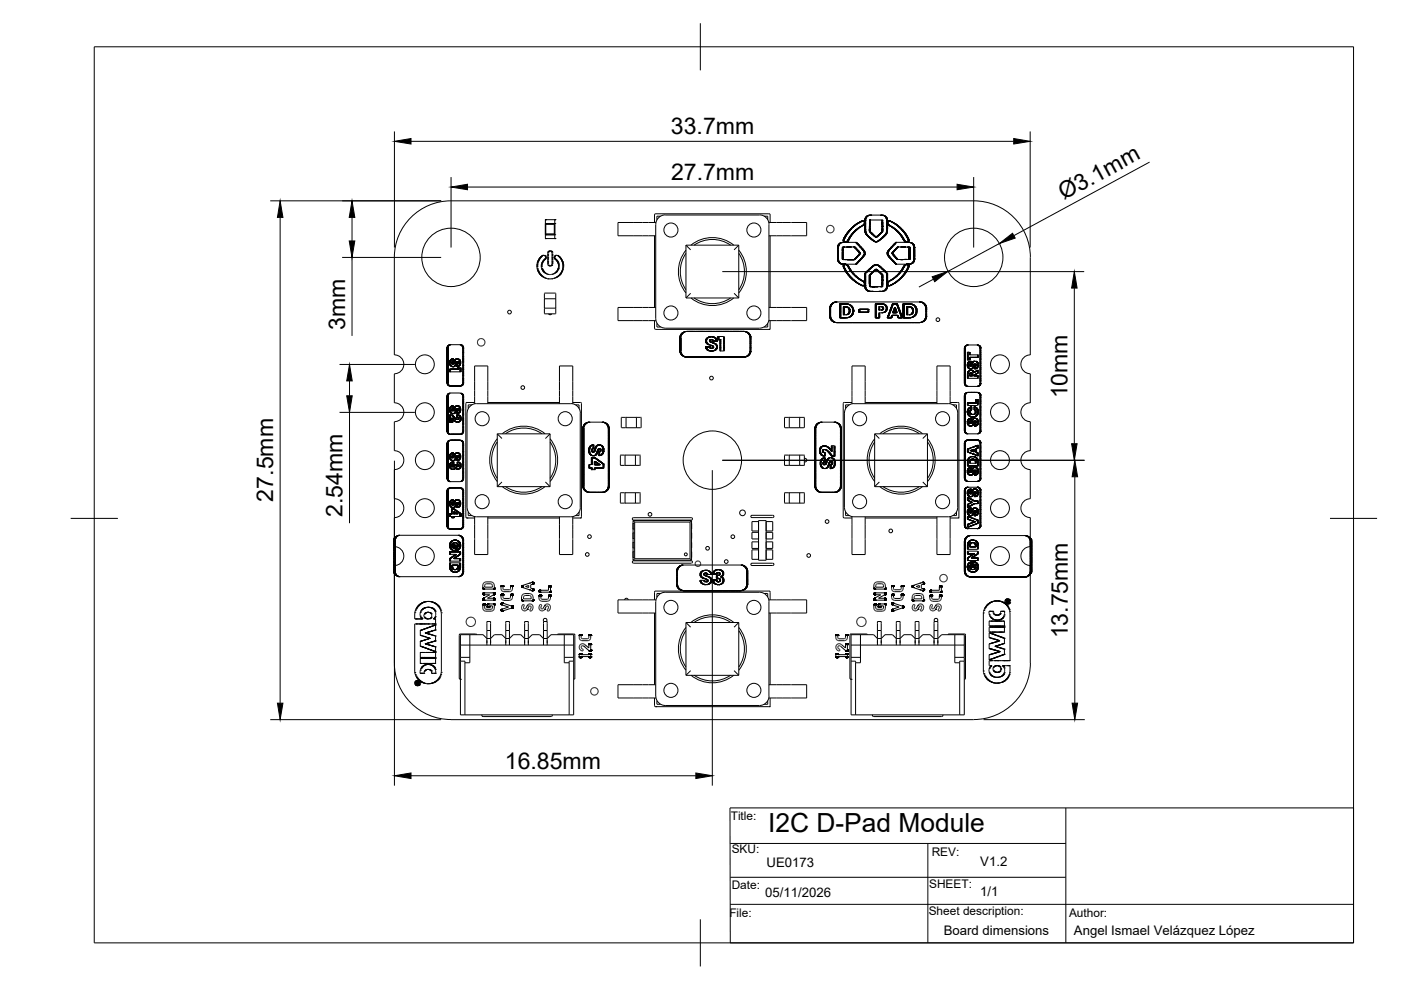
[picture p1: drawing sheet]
<svg xmlns="http://www.w3.org/2000/svg" width="297mm" height="210mm" viewBox="0 0 297 210" stroke-linecap="round" stroke-linejoin="round" font-family="sans-serif">
<defs><g id="words">
<text font-size="5.6" x="162.9" y="176.4">I2C D-Pad Module</text>
<g font-size="4.9">
<text x="142.3" y="28.5">33.7mm</text>
<text x="142.3" y="38.2">27.7mm</text>
<text x="225.6" y="42.5" transform="rotate(-28 225.6 42.5)">Ø3.1mm</text>
<text x="73.2" y="70" transform="rotate(-90 73.2 70)">3mm</text>
<text x="226.3" y="84.5" transform="rotate(-90 226.3 84.5)">10mm</text>
<text x="57.9" y="106.3" transform="rotate(-90 57.9 106.3)">27.5mm</text>
<text x="72.6" y="109.7" transform="rotate(-90 72.6 109.7)">2.54mm</text>
<text x="226.4" y="135.4" transform="rotate(-90 226.4 135.4)">13.75mm</text>
<text x="107" y="163">16.85mm</text>
</g>
<g font-size="2.8">
<text x="162.5" y="183.8">UE0173</text>
<text x="207.8" y="183.6">V1.2</text>
<text x="162.3" y="190.2">05/11/2026</text>
<text x="207.8" y="189.9">1/1</text>
<text x="200.1" y="198.2">Board dimensions</text>
<text x="227.7" y="198.2">Angel Ismael Velázquez López</text>
</g>
<g font-size="2.5">
<text x="154.9" y="173.8">Title:</text>
<text x="155.1" y="180.9">SKU:</text>
<text x="197.5" y="181.5">REV:</text>
<text x="155.1" y="188.4">Date:</text>
<text x="197" y="188.3">SHEET:</text>
<text x="154.6" y="194.4">File:</text>
<text x="196.9" y="194.1">Sheet description:</text>
<text x="226.7" y="194.3">Author:</text>
</g>
</g></defs>
<!-- layer: Visible -->
<g fill="none" stroke="#000" stroke-width=".21">
<path d="M115.6 50.6h.1M115.6 49.8h.1M115.6 46.6h.1M115.6 47.4h.1M115.6 47.4h2M115.6 49.8h2M115.6 46.6v4M115.6 50.6h2M115.6 46.6h2M115.6 47.4l.1 .2M115.7 49.6h1.8M115.7 47.6h1.8"/>
<path d="M115.7 47.6v2M115.7 49.6l-.1 .2M117.5 47.6v2M117.5 49.6l.1 .2M117.6 50.6h.1M117.6 49.8h.1M117.6 46.6h.1M117.6 47.4h.1M117.6 46.6v4M117.6 47.4l-.1 .2M139 47.6v20a2 2 0 0 0 2 2M139 47.6a1.96 1.96 0 0 1 2-2h20a2 2 0 0 1 2 2"/>
<path d="M139.1 47.2h-8.1v2.8h8M145.4 53a7.2 7.2 0 0 0 0 9.1M145.4 53.7a6.8 6.8 0 0 0 0 7.7M145.4 52l1 1M145.4 52v11.2M145.4 52h11.2M146.5 52a7.2 7.2 0 0 1 9.1 0M154.9 52a6.8 6.8 0 0 0-7.7 0M156.6 52l-1 1M156.6 52v11.2M156.6 53.7a6.8 6.8 0 0 1 0 7.7M156.6 53a7.2 7.2 0 0 1 0 9.1"/>
<path d="M163 47.2h8v2.8h-8M163 47.6v20a2 2 0 0 1-2 2M218.4 54.6l.1 20.6a2 2 0 0 0-2 2 2 2 0 0 0 2 2l-.1 6.2M218.5 54.6a12 12 0 0 0-12.1-12h-110.8a12 12 0 0 0-12 12v20.7M83.6 79.3v6.1M83.6 75.2a2 2 0 0 1 2 2 2 2 0 0 1-2 2M115.4 65.4l.1 1.1h2.3v-1.1M115.4 63.3h2.4v2h-2.4zM115.5 63.3l-.1-.1 .1-1.1 2.3 .1-.1 1.1M115.5 65.3l-.1 .1M117 66.5a.39 .39 0 0 1-.7 0M117.7 65.3l.1 .1"/>
<path d="M139 65.2h-8v2.8h8.1M141 69.6h20M145.4 63.2h11.2M146.4 62.2l-1 1M146.5 63.2a7.2 7.2 0 0 0 9.1 0M154.9 63.2a6.8 6.8 0 0 1-7.7 0M155.6 62.2l1 1M163 65.2h8v2.8h-8M83.6 89.4v6.2M83.6 99.6v6.1M83.6 95.6a2 2 0 0 1 2 2 2 2 0 0 1-2 2M83.6 85.4a2 2 0 0 1 2 2 2 2 0 0 1-2 2"/>
<path d="M101 85.6h20M101 85.6a2 2 0 0 0-2 2v20M103.4 85.6v-8h-2.8v8M105.4 93a7.2 7.2 0 0 0 0 9.1M105.4 93.7a6.8 6.8 0 0 0 0 7.7M105.4 92l1 1M105.4 92v11.2M105.4 92h11.2M106.5 92a7.2 7.2 0 0 1 9.1 0M114.9 92a6.8 6.8 0 0 0-7.7 0M116.6 92l-1 1M116.6 92v11.2"/>
<path d="M116.6 93.7a6.8 6.8 0 0 1 0 7.7M116.6 93a7.2 7.2 0 0 1 0 9.1M118.6 85.6v-8h2.8v8M121 85.6a2 2 0 0 1 2 2v20M131.5 96.6v2M131.6 98.6h.9M131.6 96.5h.9M131.7 88.6l.1 2h.9M131.7 88.5h1M132.5 96.5h2.2v2.2h-2.2zM132.7 88.5h2.2v2.2h-2.2zM134.7 98.6l.1 .1"/>
<path d="M134.8 98.7h.9M134.8 96.5h.9M134.8 96.5h-.1M134.9 88.5h1M135.7 96.5h.1M135.7 96.6v2.1M135.9 88.6v2h-1M166.3 96.6l.1 2.1 .9-.1M166.3 88.6l.1 2h.9M166.3 96.5h1M166.3 88.5h1M167.3 96.5h2.2v2.2h-2.2z"/>
<path d="M167.3 88.5h2.2v2.2h-2.2zM169.5 96.5h1M169.5 88.5h1M170.5 96.6v2.1l-1-.1M170.5 88.6v2h-1M170.6 97.2a.39 .39 0 0 1 .4 .4 .39 .39 0 0 1-.4 .3M181 85.6h20M181 85.6a2 2 0 0 0-2 2v20M183.4 85.6v-8h-2.8v8M185.4 92l1 1M185.4 92h11.2M185.4 92v11.2"/>
<path d="M185.5 93a7.2 7.2 0 0 0 0 9.1M185.5 93.7a6.8 6.8 0 0 0 0 7.7M186.5 92a7.2 7.2 0 0 1 9.1 0M194.9 92a6.8 6.8 0 0 0-7.7 0M196.6 92l-1 1M196.6 92v11.2M196.7 93.7a6.8 6.8 0 0 1 0 7.7M196.7 93a7.2 7.2 0 0 1 0 9.1M198.6 85.6v-8h2.8v8M201.1 85.6a2 2 0 0 1 2 2v20M218.4 99.6l.1 6.1a2 2 0 0 0-2 2 2 2 0 0 0 1.9 2l.1 6.2a2 2 0 0 0-2 2 2 2 0 0 0 2 2l-.1 20.7M218.5 85.4a2.01 2.01 0 0 0-2 2 2.01 2.01 0 0 0 1.9 2l.1 6.2a2 2 0 0 0-2 2 2 2 0 0 0 2 2"/>
<path d="M83.6 119.9v20.7a12 12 0 0 0 12 12M83.6 109.7v6.2M83.6 115.9a2 2 0 0 1 2 2 2 2 0 0 1-2 2M83.6 105.7a2 2 0 0 1 2 2 2 2 0 0 1-2 2M99 107.6a2 2 0 0 0 2 2h20M100.6 109.6v8h2.8v-8M105.4 103.2h11.2M106.4 102.2l-1 1M106.5 103.2a7.2 7.2 0 0 0 9.1 0M114.9 103.2a6.8 6.8 0 0 1-7.7 0M115.6 102.2l1 1M121.4 109.6v8h-2.8v-8"/>
<path d="M123 107.6a2 2 0 0 1-2 2M131.5 104.6v2M131.6 106.6h.9M131.6 104.5h.9M132.5 104.5h2.2v2.2h-2.2zM134.2 118.2h.1M134.2 117h.1M134.2 116.2h.1M134.2 115h.1M134.2 114.2h.1M134.2 113h.1M134.2 112.2h.1"/>
<path d="M134.2 111h.1M134.2 110.4l.4 .3M134.2 110.4v8.4M134.2 110.4h12.4M134.2 118.8h12.4M134.6 110.7v7.8M134.6 118.5l-.4 .3M134.6 110.7h11.7M134.6 118.5h11.7M134.7 106.6l.1 .1M134.8 104.5h.9M134.8 106.7h.9"/>
<path d="M134.8 104.5h-.1M135.7 104.5h.1M135.7 104.6v2.1M146.3 118.5l.3 .3M146.3 110.7v7.8M146.6 110.4l-.3 .3M146.6 110.4v8.4M146.6 117v1.2M146.6 111v1.2M146.6 113v1.2M146.6 115v1.2M160.8 110.4h1.6v8.4h-1.6z"/>
<path d="M160.8 110.6h-1.4v2h1.4M160.8 116.6h-1.4v2h1.4M160.8 112.9h-1.4v1.4h1.4M160.8 114.9h-1.4v1.4h1.4M162.4 110.6h1.4v2h-1.4M162.4 112.9h1.4v1.4h-1.4M162.4 114.9h1.4v1.4h-1.4M162.4 116.6h1.4v2h-1.4M166.3 104.6l.1 2.1 .9-.1M166.3 104.5h1M167.3 104.5h2.2v2.2h-2.2zM169.5 104.5h1"/>
<path d="M170.5 104.6v2.1l-1-.1M179 107.6a2 2 0 0 0 2 2h20.1a2 2 0 0 0 2-2M180.6 109.6v8h2.8v-8M185.4 103.2h11.2M186.4 102.2l-1 1M186.5 103.2a7.2 7.2 0 0 0 9.1 0M194.9 103.2a6.8 6.8 0 0 1-7.7 0M195.6 102.2l1 1M201.4 109.6v8h-2.8v-8M97.6 136.8h24M97.6 139.4h2M99.6 134.6v5.9h-1"/>
<path d="M103.2 135.4v-3.6h.8v3.6M103.2 133.7h.8M103.2 135.4h.8M103.2 135.4v1.4M103.2 135.4l-.8-.8h-4.8v17h24v-17h-4.8l-.8 .8M104 135.4v1.4M104 135.4l.8-.8h1.6l.8 .8M107.2 135.4v-3.6h.8v3.6M107.2 133.7h.8M107.2 135.4h.8M107.2 135.4v1.4M108 135.4v1.4"/>
<path d="M108 135.4l.8-.8h1.6l.8 .8M111.2 135.4v-3.6h.8v3.6M111.2 133.7h.8M111.2 135.4h.8M111.2 135.4v1.4M111.2 134.5v.3M112 135.4v1.4M112 135.4l.8-.8h1.6l.8 .8M115.2 135.4v-3.6h.8v3.6M115.2 133.7h.8M115.2 135.4h.8M115.2 135.4v1.4"/>
<path d="M115.9 131.7a.39 .39 0 0 0 0-.5 .39 .39 0 0 0-.6 0 .39 .39 0 0 0 0 .5M116 135.4v1.4M119.6 134.6v5.9h1.1M119.6 139.4h2M133.2 127.2a.39 .39 0 0 0-.4-.4 .39 .39 0 0 0-.4 .4M139.1 127.2h-8.1v2.8h8M139.6 126.2l.9-.6h.5h20a1.96 1.96 0 0 1 2 2v20a2 2 0 0 1-2 2h-20a2 2 0 0 1-2-2v-20l.1-.6zM145.4 133a7.2 7.2 0 0 0 0 9.1M145.4 133.7a6.8 6.8 0 0 0 0 7.7M145.4 132l1 1M145.4 132v11.2M145.4 132h11.2"/>
<path d="M146.5 132a7.2 7.2 0 0 1 9.1 0M154.9 132a6.8 6.8 0 0 0-7.7 0M156.6 132l-1 1M156.6 132v11.2M156.6 133.7a6.8 6.8 0 0 1 0 7.7M156.6 133a7.2 7.2 0 0 1 0 9.1M163 127.2h8v2.8h-8M180.4 136.8h24M180.4 139.4h2M182.4 134.6v5.9h-1M186 135.4v-3.6h.8v3.6M186 135.4v1.4"/>
<path d="M186 133.7h.8M186 135.4h.8M186 135.4l-.8-.8h-4.8v17h24v-17h-4.8l-.8 .8M186.8 135.4v1.4M186.8 135.4l.8-.8h1.6l.8 .8M190 135.4v-3.6h.8v3.6M190 133.7h.8M190 135.4h.8M190 135.4v1.4M190.8 135.4v1.4M190.8 135.4l.8-.8h1.6l.8 .8M194 135.4v-3.6h.8v3.6"/>
<path d="M194 133.7h.8M194 135.4h.8M194 135.4v1.4M194.8 135.4v1.4M194.8 135.4l.8-.8h1.6l.8 .8M198 135.4v-3.6h.8v3.6M198 133.7h.8M198 135.4h.8M198 135.4v1.4M198.7 131.7a.39 .39 0 0 0 0-.5 .39 .39 0 0 0-.5 0 .39 .39 0 0 0 0 .5M198.8 135.4v1.4M202.4 134.6v5.9h1.1"/>
<path d="M202.4 139.4h2M95.6 152.6h110.8M97.6 140.2h1v11.4M121.6 140.2h-.9v11.4M139 145.2h-8v2.8h8.1M145.4 143.2h11.2M146.4 142.2l-1 1M146.5 143.2a7.2 7.2 0 0 0 9.1 0M154.9 143.2a6.8 6.8 0 0 1-7.7 0M155.6 142.2l1 1M163 145.2h8v2.8h-8M180.4 140.2h1v11.4"/>
<path d="M204.4 140.2h-.9v11.4M218.5 140.6a12 12 0 0 1-12.1 12"/>
<circle cx="95.6" cy="54.6" r="6.2"/>
<circle cx="142.3" cy="48.8" r="1.49"/>
<circle cx="159.8" cy="48.8" r="1.49"/>
<circle cx="206.4" cy="54.6" r="6.2"/>
<circle cx="90.1" cy="77.2" r="2"/>
<circle cx="108" cy="66.2" r=".39"/>
<circle cx="142.3" cy="66.4" r="1.49"/>
<circle cx="159.8" cy="66.4" r="1.49"/>
<circle cx="198.9" cy="67.8" r=".39"/>
<circle cx="212" cy="77.2" r="2"/>
<circle cx="90.1" cy="87.4" r="2"/>
<circle cx="90.1" cy="97.6" r="2"/>
<circle cx="102.2" cy="88.8" r="1.49"/>
<circle cx="110.8" cy="82.2" r=".39"/>
<circle cx="119.8" cy="88.8" r="1.49"/>
<circle cx="150.8" cy="80.2" r=".39"/>
<circle cx="151" cy="97.6" r="6.2"/>
<circle cx="182.3" cy="88.8" r="1.49"/>
<circle cx="199.8" cy="88.8" r="1.49"/>
<circle cx="212" cy="97.6" r="2"/>
<circle cx="212" cy="87.4" r="2"/>
<circle cx="90.1" cy="107.7" r="2"/>
<circle cx="90.1" cy="117.9" r="2"/>
<circle cx="102.2" cy="106.4" r="1.49"/>
<circle cx="119.8" cy="106.4" r="1.49"/>
<circle cx="124.5" cy="117.6" r=".39"/>
<circle cx="125" cy="113.8" r=".39"/>
<circle cx="137.8" cy="109.1" r=".39"/>
<circle cx="145.4" cy="117.5" r=".31"/>
<circle cx="150" cy="116.3" r=".39"/>
<circle cx="154" cy="119.1" r=".39"/>
<circle cx="155.4" cy="113.8" r=".39"/>
<circle cx="171.5" cy="117.8" r=".39"/>
<circle cx="175.4" cy="110.6" r=".39"/>
<circle cx="182.3" cy="106.4" r="1.49"/>
<circle cx="188.9" cy="112.6" r=".39"/>
<circle cx="199.8" cy="106.4" r="1.49"/>
<circle cx="212" cy="117.9" r="2"/>
<circle cx="212" cy="107.7" r="2"/>
<circle cx="142.3" cy="128.8" r="1.49"/>
<circle cx="159.8" cy="128.8" r="1.49"/>
<circle cx="142.3" cy="146.4" r="1.49"/>
<circle cx="159.8" cy="146.4" r="1.49"/>
</g>
<!-- layer: R3_12351_ECAD_SILKSCREEN_LAYER -->
<g fill="none" stroke="#000" stroke-width=".21">
<path d="M113.8 56.6h.1M113.8 56.5h.1M113.8 56.3h.1M113.8 56.2h.1M113.8 56.1h.1M113.9 56.1h.1M113.9 56h.1M113.9 56.8h.1M113.9 57h.1M113.9 55.8h.1M113.9 55.7h.1M113.9 55.6h.1"/>
<path d="M113.9 55.6v1.3l.1 .5M114 57.2h.1M114 55.5h.1M114 57.3h.1M114 55.4h.1M114 57.4l.1 .1M114 57.4h.1M114 55.3h.1M114 57.5h.1M114.1 55.3h.1M114.1 55.3l-.2 .3M114.1 57.5h.1"/>
<path d="M114.1 57.6h.1M114.1 55.2h.1M114.1 55.2l-.1 .1M114.1 57.5l.1 .3M114.2 55.1h.1M114.2 55.1l-.1 .1M114.2 57.7h.1M114.2 55v.1M114.2 57.8h.1M114.2 55h.1M114.2 57.8l.1 .1M114.3 57.9h.1"/>
<path d="M114.3 54.9h.1M114.3 54.8h.1M114.3 54.9l-.1 .1M114.3 57.9l.1 .2M114.3 54.8v.1M114.4 58.1h.1M114.4 54.7v.1M114.4 54.7h.1M114.4 54.7l-.1 .1M114.4 58.1l.1 .1M114.5 58.2h.1M114.5 54.6h.1"/>
<path d="M114.5 54.6l-.1 .1M114.5 58.2l.1 .1M114.6 54.5l-.1 .1M114.6 58.3h.1M114.6 54.5h-.1M114.6 58.3v.1M114.6 54.5h.1M114.6 58.4h.1M114.7 58.4h.1M114.7 54.4l-.1 .1M114.7 54.4h.1M114.7 54.4h-.1"/>
<path d="M114.7 58.4l.1 .1M114.8 56.2h.1M114.8 56.3h.1M114.8 56.5h.1M114.8 56.6h.1M114.8 58.5h.1M114.8 56.1h.1M114.8 56h.1M114.8 56.8h.1M114.8 58.5l.2 .1M114.9 54.3h.1M114.9 55.9h.1"/>
<path d="M114.9 57h.1M114.9 57l.3 .5M114.9 55.8h.1M114.9 55.7h.1M114.9 54.3l-.2 .1M114.9 55.7v1.3M114.9 58.6h.1M114.9 57.1h.1M114.9 54.2h.1M114.9 55.6h.1M115 58.6h.1M115 54.2h.1"/>
<path d="M115 55.6h.1M115 57.2h.1M115 54.2l-.1 .1M115 54.2l.5 .1M115 55.5h.1M115 55.6l-.1 .1M115 58.6l.1 .1M115 57.3h.1M115.1 58.7h.1M115.1 55.4h.1M115.1 57.4h.1M115.1 55.4l-.1 .2"/>
<path d="M115.1 58.7l1.2 .4h.9l.8-.4M115.1 54.1h.1M115.2 55.3h.1M115.2 57.5h.1M115.2 55.3l-.1 .1M115.2 57.5v.1M115.2 55.2h.1M115.2 55.2v.1M115.2 57.6l.1 .1M115.3 58.8h.1M115.3 57.6h.1M115.3 57.7h.1"/>
<path d="M115.3 55.1l-.1 .1M115.3 55.1h.1M115.3 57.7l.2 .1M115.3 54.1h.1M115.3 58.8l.1 .1M115.4 57.7h.1M115.4 54.2h.1M115.4 55h.1M115.4 55l-.1 .1M115.5 58.9h.1M115.5 55h.1M115.5 54.9l-.1 .1"/>
<path d="M115.5 57.8h.1M115.5 57.8l.2 .1M115.5 54.9h.1M115.5 57.9h.1M115.5 54.3l.1 .5M115.6 54.3h.1M115.6 54.8h.1M115.6 54.9h-.1M115.6 58.9v.1M115.6 54.8v.1M115.6 54.7h.1M115.7 57.9h.1"/>
<path d="M115.7 54.7h.1M115.7 54.5h.1M115.7 54.6h.1M115.7 57.9l.2 .2M115.7 58h.1M115.7 59h.1M115.8 58v.1M115.8 58.1h.1M115.8 59h.1M115.9 58.1h.1M115.9 59v.1M116 58.1h.1"/>
<path d="M116.1 59.1h.1M116.1 58.1v.1M116.1 55.9h.1M116.1 55.6h.1M116.1 55.4h.1M116.1 55.3h.1M116.1 55h.1M116.1 54.8h.1M116.1 54.6h.1M116.1 54.5h.1M116.1 54.2h.1M116.1 53.9h.1"/>
<path d="M116.1 56h.1M116.1 53.6h.1M116.1 58.2h.1M116.2 59.1h.1M116.2 53.4h.1M116.2 56.2h.1M116.2 53.4l-.1 2.7 .3 .3 .5-.1M116.3 56.3h.1M116.3 53.3h.1M116.3 58.2h.1M116.3 53.3h.5M116.3 53.3l-.1 .1"/>
<path d="M116.3 53.2v.1M116.4 56.4h.1M116.5 53.2h.1M116.5 58.2h.1M116.5 56.4h.1M116.6 56.4h.1M116.7 53.2h.1M116.7 56.4h.1M116.7 58.2h.1M116.8 53.2h.1M116.8 53.2l.1 .1M116.8 53.3h.1"/>
<path d="M116.9 56.3h.1M116.9 58.2h.1M116.9 53.3h.1M116.9 53.3v.1M116.9 53.4h.1M116.9 56.2h.1M116.9 56.2v.1M117 53.4v2.8M117 56.2l-.1 .1M117 53.4h.1M117 56.2h.1M117 59.1h.1"/>
<path d="M117 56.1h.1M117 53.5h.1M117 53.6h.1M117 55.9h.1M117 53.7h.1M117.1 53.9h.1M117.1 54.2h.1M117.1 54.5h.1M117.1 54.6h.1M117.1 54.8h.1M117.1 55h.1M117.1 55.3h.1"/>
<path d="M117.1 55.4h.1M117.1 55.6h.1M117.1 55.9h.1M117.1 58.2h.1M117.1 58.1v.1M117.1 59.1h.1M117.2 58.1h.1M117.3 58.1h.1M117.3 59v.1M117.3 59h.1M117.5 59h.1M117.5 58h-.1"/>
<path d="M117.5 54.6h.1M117.5 54.5h.1M117.5 54.7h.1M117.5 57.9h.1M117.6 54.8h.1M117.6 54.4h.1M117.6 54.3h.1M117.6 57.9l-.6 .3-1.1-.1M117.6 54.9h.1M117.6 57.9h.1M117.7 57.8l-.1 .1M117.7 54.9v.1"/>
<path d="M117.7 54.9h.1M117.7 57.8h.1M117.7 55h.1M117.7 58.9h.1M117.7 54.2h.1M117.8 54.2h.1M117.8 55h.1M117.8 57.8h.1M117.8 54.2l-.3 .2 .1 .5M117.8 54.2h.4M117.8 57.8h-.1M117.8 55l.1 .1"/>
<path d="M117.8 57.7h.1M117.8 54.1h.1M117.9 57.7l-.1 .1M117.9 58.8l-.1 .1M117.9 55.1h.1M117.9 57.7h.1M117.9 57.7h-.1M117.9 55.1l.1 .1M117.9 58.8h.1M117.9 57.6h.1M118 57.6l-.1 .1M118 55.2h.1"/>
<path d="M118 55.2v.1M118 58.8h.1M118 55.3h.1M118 57.5h.1M118 57.5l-.1 .1M118 58.7h.1M118 55.3l.2 .1M118.1 55.3h.1M118.1 54.1h.1M118.1 58.7h-.1M118.1 58.7h.1M118.1 55.4h.1"/>
<path d="M118.1 57.4h.1M118.1 55.4l.1 .2M118.2 57.3h.1M118.2 54.2h.1M118.2 55.5h.1M118.2 58.6h.1M118.2 55.6h.1M118.2 57.2h.1M118.2 54.2l.1 .1M118.2 55.6l.1 .1M118.2 58.6l-.1 .1M118.3 58.6h.1"/>
<path d="M118.3 57.1h.1M118.3 54.2h.1M118.3 55.7h.1M118.3 57h.1M118.3 54.3l.1 .1M118.3 55.7v.2M118.3 54.3h.1M118.3 55.8h.1M118.3 55.9h.1M118.3 56.9h.1M118.3 57l-.3 .5M118.3 56.9v.1"/>
<path d="M118.3 55.9l.1 .8M118.3 56h.1M118.3 56.8h.1M118.4 58.5l-.2 .1M118.4 56h.1M118.4 56.8h.1M118.4 58.5h.1M118.4 56.1h.1M118.4 56.7h.1M118.4 56.7l-.1 .2M118.4 56.2h.1M118.4 56.3h.1"/>
<path d="M118.4 56.5h.1M118.4 54.4h.1M118.5 54.4l.1 .1M118.5 54.5h.1M118.5 58.3h.1M118.5 58.4l-.1 .1M118.6 54.5h.1M118.6 54.5v.1M118.6 54.6h.1M118.6 58.2h.1M118.6 54.6l.1 .1M118.6 58.2l-.1 .2"/>
<path d="M118.7 58.2h-.1M118.7 58.2h.1M118.7 54.7h.1M118.7 58.1h.1M118.7 54.7l.2 .1M118.7 58.1v.1M118.8 54.7v.1M118.8 58.1h.1M118.8 54.8h.1M118.9 57.9h.1M118.9 57.9l-.2 .2M118.9 54.8l.1 .2"/>
<path d="M118.9 55h.1M119 55h.1M119 57.8h.1M119 57.8l-.1 .1M119 55l.1 .2M119 55v.1M119 57.7h.1M119.1 55.2h.1M119.1 57.6h.1M119.1 55.2l.1 .4M119.1 57.5h.1M119.1 55.3h.1"/>
<path d="M119.1 55.4h.1M119.1 57.4h.1M119.2 55.4h.1M119.2 57.4h.1M119.2 57.2h.1M119.2 55.5h.1M119.2 55.6h.1M119.2 55.6l.1 .3M119.3 57.1h.1M119.3 55.7h.1M119.3 55.8h.1M119.3 55.9h.1"/>
<path d="M119.3 57h.1M119.3 55.9v1l-.3 .9M119.3 56h.1M119.3 56.8h.1M119.3 56.1h.1M119.3 56.7h.1M119.3 56.2h.1M119.3 56.3h.1M119.3 56.5h.1M138.8 50v15.2M140.1 45.8h-.8v.8M162 45.8h.8v.8"/>
<path d="M163.3 45.6v1.6M163.3 50v15.2M163.3 45.6l-.3-.3h-24l-.2 .3v1.6M177.6 53.3h.1M177.6 53.2h.1M177.6 53.1h.1M177.6 53h.1M177.6 52.9h.1M177.6 52.8h.1M177.6 52.7h.1M177.6 52.6h.1M177.6 52.5h.1"/>
<path d="M177.6 54.9h.1M177.6 54.8h.1M177.6 54.6h.1M177.6 54.5h.1M177.6 54.4h.1M177.6 54.3h.1M177.6 54.2h.1M177.6 54.1h.1M177.6 54h.1M177.6 53.9h.1M177.6 53.8h.1M177.6 53.7h.1"/>
<path d="M177.6 53.6h.1M177.6 53.5h.1M177.6 53.4h.1M177.6 52.4h.1M177.6 52.3h.1M177.6 55.1h.1M177.6 55.1v.2M177.6 52.2h.1M177.6 52.1h.1M177.6 55.3h.1M177.6 55.2h.1M177.6 55.3l.1 .1"/>
<path d="M177.7 52.1h.1M177.7 55.3h.1M177.7 52.1l-.1 3M177.7 52h.1M177.7 55.4h.1M177.7 55.4v.1M177.7 55.5h.1M177.7 55.5l.1 .1M177.7 51.9h.1M177.7 51.9v.2M177.8 51.9h.1M177.8 55.6h.1"/>
<path d="M177.8 55.6v.1M177.8 51.8h.1M177.8 55.6l.1 .1M177.8 51.7h.1M177.8 55.7h.1M177.8 51.8l-.1 .1M177.8 51.7v.1M177.9 55.7v.1M177.9 51.7h.1M177.9 55.7h.1M177.9 51.7h-.1M177.9 55.7l.1 .1"/>
<path d="M178 55.8l.1 .1M178 51.6h.1M178 55.8h.1M178 51.6l-.1 .1M178.1 55.8h.1M178.1 55.9l.4 .1M178.1 55.9h.1M178.1 51.5h.1M178.1 51.5l-.1 .1M178.2 55.9h.1M178.2 51.5h.1M178.3 56h.1"/>
<path d="M178.3 51.4v.1M178.3 55.9v.1M178.4 51.4h.1M178.4 51.4l-.3 .1M178.4 56h.1M178.5 56h.1M178.5 51.4h.1M178.6 53.5h.1M178.6 53.7h.1M178.6 53.8h.1M178.6 54h.1M178.6 54.1h.1"/>
<path d="M178.6 54.2h.1M178.6 54.3h.1M178.6 54.4h.1M178.6 54.5h.1M178.6 54.6h.1M178.6 54.7h.1M178.6 54.8h.1M178.6 51.4l2.9 .1M178.6 51.4h.1M178.6 53.3h.1M178.6 53.4h.1M178.6 53.6h.1"/>
<path d="M178.6 53.9h.1M178.6 54.9h.1M178.6 52.4h.1M178.6 52.6h.1M178.6 52.7h.1M178.6 52.8h.1M178.6 52.9h.1M178.6 53h.1M178.6 53.1h.1M178.6 53.2h.1M178.6 52.4v2.6h.6M178.6 52.5h.1"/>
<path d="M178.6 52.4v.2M178.6 51.4h-.3M178.6 55h.1M178.6 56h.1M178.7 56h.1M178.7 55h.1M178.7 52.4h2.4M178.7 52.4h.1M178.8 51.1h.1M178.8 51h.1M178.8 50.9h.1M178.8 52.4h.1"/>
<path d="M178.8 56.5h.1M178.8 56.4h.1M178.8 56.3h.1M178.8 51.1v.1M178.8 56.4v.1M178.8 50.8h.1M178.8 55h.1M178.8 56.5v.2M178.8 51.1l.2 .2 .5-.1M178.8 56.6h.1M178.8 51.2h.1M178.8 50.8v.3"/>
<path d="M178.8 50.8v.1M178.8 56.2v.1M178.8 50.7h.1M178.8 56.7h.1M178.8 56.2h.1M178.8 56.7l.1 .2M178.8 50.7v.1M178.9 50.6h.1M178.9 51.4h.1M178.9 56h.1M178.9 52.4h.1M178.9 56.7h.1"/>
<path d="M178.9 56.2h.1M178.9 50.6l-.1 .2M178.9 56.2h-.1M178.9 56.1h.5M178.9 56.1v.1M178.9 51.2h.1M178.9 56.8h.1M178.9 56.1h.1M178.9 50.5h.1M178.9 50.5v.1M178.9 52.4h-.3M178.9 56.9l.1 .1"/>
<path d="M178.9 50.4h.1M178.9 56.9h.1M179 56h.1M179 57h.1M179 50.4l-.1 .1M179 50.4h.1M179 51.4h.1M179 52.4h.1M179 56.1h.1M179 57v.1M179 50.3h.1M179 50.3l-.1 .1"/>
<path d="M179 55h.1M179 57.1h.1M179 57.1l.1 .1M179.1 51.3h.1M179.1 50.2h.1M179.1 56h.1M179.1 55h.1M179.1 57.2h.1M179.1 50.2l-.1 .1M179.1 51.4h.1M179.1 50.1h.1M179.1 57.2l.1 .2"/>
<path d="M179.1 50.1v.1M179.1 57.3h.1M179.2 50.1h.1M179.2 56h.1M179.2 55h.1M179.2 57.4h.1M179.2 50h.1M179.2 51.4h.1M179.2 57.4l.1 .1M179.2 50l-.1 .1M179.2 49.9h.1M179.2 57.4l.1 .2"/>
<path d="M179.3 49.9h.1M179.3 57.5h.1M179.3 49.9l-.1 .1M179.3 51.3h.1M179.3 49.9h-.1M179.3 49.8h.1M179.3 51.4h.1M179.3 56.1h.1M179.3 57.6h.1M179.3 49.8v.1M179.3 57.6l.1 .1M179.4 49.7h.1"/>
<path d="M179.4 57.7h.1M179.4 57.7v.1M179.4 49.7l-.1 .1M179.4 51.4h.1M179.4 57.8l.1 .1M179.4 51.2h.1M179.4 49.6h.1M179.4 56.1h.1M179.4 57.8h.1M179.4 56.1l.2 .2M179.4 49.6l-.1 .1M179.5 49.6h.1"/>
<path d="M179.5 51.4h.1M179.5 57.8h.1M179.5 51.2h.1M179.5 57.9h.1M179.5 49.5h.1M179.5 56.2h.1M179.5 55h.1M179.5 52.4h.1M179.5 57.9l.1 .1M179.6 49.5h.1M179.6 51.4h.1M179.6 56.3h.1"/>
<path d="M179.6 58v.1M179.6 49.5l-.1 .1M179.6 51.2h.1M179.6 49.4h.1M179.6 55.1h.1M179.6 52.4h.1M179.6 58h.1M179.6 49.4v.1M179.6 51.1h.1M179.6 55h.1M179.6 58.1h.1M179.6 51.1v.1"/>
<path d="M179.7 51h.1M179.7 49.3h.1M179.7 51.4h.1M179.7 55.1h.1M179.7 56.4h.1M179.7 58.1h.1M179.7 56.3l.1 .3M179.7 58.1v.1M179.7 58.1l.1 .1M179.7 51l-.1 .1M179.7 52.4h.1M179.7 58.2h.1"/>
<path d="M179.7 49.2h.1M179.7 55v.1M179.7 50.9h.1M179.7 56.5h.1M179.7 49.2l-.1 .2M179.8 50.9h.1M179.8 49.2h.1M179.8 51.4h.1M179.8 55h.1M179.8 56.5h.1M179.8 58.2h.1M179.8 58.2v.1"/>
<path d="M179.8 56.6h.1M179.8 50.8h.1M179.8 49.1h.1M179.8 52.4h.1M179.8 58.3h.1M179.8 50.8l-.1 .2M179.8 49.2h-.1M179.8 49.1v.1M179.8 56.7l.1 .1M179.8 58.3l.1 .1M179.9 50.8h.1M179.9 49.1h.1"/>
<path d="M179.9 55h.1M179.9 52.4h.1M179.9 56.7h.1M179.9 58.3h.1M179.9 49.1h-.1M179.9 50.7h.1M179.9 50.7l-.1 .1M179.9 56.6v.1M179.9 55.1h.1M179.9 56.8h.1M179.9 58.4h.1M179.9 56.8l.1 .1"/>
<path d="M179.9 50.6h.1M179.9 49h.1M179.9 50.6v.1M179.9 58.4l.1 .1M180 50.5h.1M180 48.9h.1M180 55.1h.1M180 56.9h.1M180 58.5h.1M180 58.5l.1 .1M180 50.5l-.1 .1M180 56.9v.1"/>
<path d="M180 57l.1 .1M180 50.4h.1M180 57h.1M180 48.9l-.2 .2M180 50.4v.1M180 52.4h.1M180 58.6h.1M180 55v.1M180.1 48.8h.1M180.1 48.8l-.1 .1M180.1 55h.1M180.1 57.1h.1"/>
<path d="M180.1 58.6h.1M180.1 57.1v.1M180.1 58.6v.1M180.1 50.3h.1M180.1 57.1l.1 .1M180.1 50.2h.1M180.1 52.4h.1M180.1 58.7h.1M180.1 50.3v.1M180.1 48.7v.1M180.1 50.2v.1M180.1 48.7h.1"/>
<path d="M180.2 50.2h.1M180.2 48.7h.1M180.2 55h.1M180.2 52.4h.1M180.2 57.2h.1M180.2 58.7h.1M180.2 58.7v.1M180.2 48.7l-.1 .1M180.2 58.7l.1 .1M180.2 57.2v.1M180.2 50.1h.1M180.2 55.1h.1"/>
<path d="M180.2 57.3h.1M180.2 58.8h.1M180.2 57.3l.1 .1M180.2 50.2h-.1M180.3 50.1h.1M180.3 48.6h.1M180.3 55h.1M180.3 52.4h.1M180.3 57.3h.1M180.3 58.8h.1M180.3 58.8v.1M180.3 57.4v.1"/>
<path d="M180.3 48.6v.1M180.3 50l-.1 .2M180.3 55.1h.1M180.3 57.4h.1M180.3 50h.1M180.3 57.4l.1 .1M180.3 49.9h.1M180.3 57.5h.1M180.3 58.9h.1M180.3 58.9l.1 .1M180.3 49.9v.2M180.3 48.5v.1"/>
<path d="M180.4 48.5h.1M180.4 52.4h.1M180.4 55v.1M180.4 49.9h.1M180.4 55h.1M180.4 57.5h.1M180.4 57.6h.1M180.4 58.9h.1M180.4 49.9h-.1M180.4 57.5v.1M180.4 58.9v.1M180.4 49.8h.1"/>
<path d="M180.4 48.4h.1M180.4 59h.1M180.4 57.6l.1 .1M180.4 48.4v.1M180.4 49.8v.1M180.5 49.8h.1M180.5 49.7h.1M180.5 55h.1M180.5 57.7h.1M180.5 59h.1M180.5 59l.1 .1M180.5 49.7l-.1 .1"/>
<path d="M180.5 48.4h.1M180.5 57.7l.1 .1M180.5 55.1h.1M180.5 59.1h.1M180.5 48.3v.1M180.6 49.7h-.1M180.6 55h.1M180.6 57.8h.1M180.6 59.1h.1M180.6 59.1l.2 .2M180.6 48.3h.1M180.6 48.3l-.3 .3"/>
<path d="M180.6 49.6h.1M180.6 55.1h.1M180.6 59.2h.1M180.6 57.8l.2 .2M180.6 49.6l-.1 .1M180.6 48.2v.1M180.7 49.5l-.1 .1M180.7 49.5h.1M180.7 48.2h.1M180.7 55.1h.1M180.7 57.9h.1M180.7 59.2h.1"/>
<path d="M180.7 48.2l-.1 .1M180.7 55h.1M180.7 59.2l.2 .2M180.7 48.1h.1M180.7 58h.1M180.8 49.4h.1M180.8 58h.1M180.8 59.3h.1M180.8 48.1l-.1 .1M180.8 49.4l-.1 .1M180.8 48.1h.1M180.8 58l.1 .1"/>
<path d="M180.8 55h.1M180.8 48.1h-.1M180.8 59.3l.1 .1M180.8 49.3h.1M180.8 48h.1M180.8 55.1h.1M180.8 58.1h.1M180.8 49.3v.1M180.8 48v.1M180.9 49.3h.1M180.9 55h.1M180.9 58.1h.1"/>
<path d="M180.9 59.4h.1M180.9 49.3l-.1 .1M180.9 52.4h.1M180.9 49.2h.1M180.9 48h.1M180.9 55.1h.1M180.9 58.2h.1M180.9 52.3v.1M180.9 58.1l.1 .1M181 58.2h.1M181 49.2l-.1 .1M181 49.2h-.1"/>
<path d="M181 49.2h.1M181 48h-.2M181 59.4l.2 .2M181 47.9h.1M181 55.1h.1M181 52.4h.1M181 59.5h.1M181 58.2l.1 .1M181 49.1h.1M181 52.3h.1M181 52.3l.1 .1M181.1 58.3h.1"/>
<path d="M181.1 49.1h.1M181.1 55h.1M181.1 52.4h.1M181.1 55h-2.1M181.1 49.1l-.1 .1M181.1 59.6h.1M181.1 52.4l.3 .3M181.1 58.3l.1 .1M181.1 47.8h.1M181.1 58.4l.2 .1M181.2 49h.1M181.2 47.8h.1"/>
<path d="M181.2 54.9h.1M181.2 52.5h.1M181.2 58.4h.1M181.2 59.6h.1M181.2 54.9l-.1 .1M181.2 47.8l-.3 .2M181.2 49l-.1 .1M181.2 59.6v.1M181.2 47.7h.1M181.2 59.7h.1M181.2 47.7l-.1 .1M181.2 49h-.1"/>
<path d="M181.3 48.9h.1M181.3 54.8h.1M181.3 52.6h.1M181.3 58.5h.1M181.3 47.7h.1M181.3 54.8l-.1 .1M181.3 48.9l-.1 .1M181.3 59.7h.1M181.3 54.8v.1M181.3 58.5l.1 .1M181.3 59.7l.1 .1M181.3 48.8v.1"/>
<path d="M181.3 47.6l-.1 .1M181.4 54.7h.1M181.4 52.7h.1M181.4 58.6h.1M181.4 59.8h.1M181.4 52.7l.1 .1M181.4 48.8h.1M181.4 58.6v.1M181.4 47.6l-.1 .1M181.4 47.6h.1M181.4 51.4h.1M181.4 56h.1"/>
<path d="M181.4 48.8l-.1 .1M181.4 54.6h.1M181.4 58.7h.1M181.4 58.7l.2 .1M181.5 48.7h.1M181.5 51.4h.1M181.5 52.8h.1M181.5 54.6l-.1 .2M181.5 56h-3.1M181.5 51.5h.1M181.5 55.9h.1M181.5 54.6h.1"/>
<path d="M181.5 59.9h.1M181.5 48.7l-.1 .1M181.5 51.4l.1 .1M181.5 59.8l.1 .1M181.5 54.6l-.1 .1M181.5 55.9l-.1 .1M181.5 47.5h.1M181.5 58.7h.1M181.5 58.7l.2 .1M181.5 59.9l.2 .1M181.5 52.9l.2 .1M181.5 52.8l.1 .1"/>
<path d="M181.5 51.5l.1 .1M181.6 48.7h.1M181.6 51.6h.1M181.6 55.9h.1M181.6 52.9h.1M181.6 59.9h.1M181.6 54.5l-.1 .1M181.6 48.6l-.1 .1M181.6 47.5h.1M181.6 55.8h.1M181.6 48.6h.1M181.6 54.5h.1"/>
<path d="M181.6 58.8h.1M181.6 47.5l-.2 .1M181.6 53h.1M181.6 58.8l.1 .1M181.6 52.9l.1 .1M181.7 55.8l-.2 .1M181.7 53v.1M181.7 51.6v.1M181.7 51.7h.1M181.7 60h.1M181.7 48.6h.1M181.7 47.4h.1"/>
<path d="M181.7 55.7h.1M181.7 53h.1M181.7 58.8h.1M181.7 47.4l-.1 .1M181.7 48.5l-.1 .1M181.7 55.7l-.1 .1M181.7 53.1h.1M181.7 58.9h.1M181.7 55.7v.1M181.7 48.5h.1M181.7 51.7l.1 .1M181.8 47.4h.1"/>
<path d="M181.8 51.7h.1M181.8 55.7h.1M181.8 54.3h.1M181.8 53.1h.1M181.8 58.9h.1M181.8 54.3l-.3 .3M181.8 58.9l.2 .2M181.8 47.4h-.2M181.8 53.1v.1M181.8 54.3h-.1M181.8 48.5l-.1 .1M181.8 48.5h.1"/>
<path d="M181.8 47.3h.1M181.8 51.8h.1M181.8 55.6h.1M181.8 51.8l.1 .1M181.8 58.9v.1M181.8 53.2h.1M181.8 54.2h.1M181.8 54.2v.1M181.8 59h.1M181.8 47.3v.1M181.8 53.2l.1 .1M181.9 48.4h.1"/>
<path d="M181.9 53.2h.1M181.9 54.2h-.1M181.9 48.4l-.1 .1M181.9 51.9h.1M181.9 47.3h.1M181.9 54.2h.1M181.9 59h.1M181.9 51.9l.1 .1M181.9 53.2v.1M181.9 55.5h.1M181.9 54.1h.1M181.9 53.3h.1"/>
<path d="M181.9 47.2l-.1 .1M181.9 53.3l.1 .1M181.9 59l.1 .1M182 47.2h.1M182 55.4h.1M182 53.3h.1M182 54.1l-.1 .1M182 52h.1M182 54.1h.1M182 53.4h.1M182 59.1h.1M182 55.4l-.3 .3"/>
<path d="M182 59.1l.1 .1M182 48.3l-.1 .1M182 52l.1 .1M182 48.3h.1M182 54h.1M182 47.2h-.1M182 54l-.1 .1M182.1 47.2h.1M182.1 54h.1M182.1 53.4h.1M182.1 59.1l.1 .2M182.1 48.3h-.1"/>
<path d="M182.1 52v.1M182.1 52.1h.1M182.1 55.3h.1M182.1 59.2h.1M182.1 55.3l-.1 .1M182.1 52.1l.1 .1M182.1 53.5h.1M182.1 53.4v.1M182.1 53.9v.1M182.1 54l-.1 .1M182.1 48.3h.1M182.1 53.9h.1"/>
<path d="M182.1 48.2h.1M182.1 53.5l.1 .2M182.1 48.2v.1M182.2 47.1h.1M182.2 52.1h.1M182.2 52.2h.1M182.2 55.2h.1M182.2 53.8h.1M182.2 59.2h.1M182.2 47.1l-.2 .1M182.2 52.2v.1M182.2 52.1v.1"/>
<path d="M182.2 53.8l-.1 .1M182.2 48.2h.1M182.2 55.2l-.1 .1M182.2 53.6h.1M182.2 48.1h.1M182.2 52.3h.1M182.2 53.7h.1M182.2 48.1l-.1 .2M182.2 59.2l.1 .1M182.2 53.6v.2M182.3 52.3h.1M182.3 55.1h.1"/>
<path d="M182.3 53.7h.1M182.3 52.3l.1 .1M182.3 47.1h.1M182.3 48.1h.1M182.3 59.3h.1M182.3 59.3l.1 .1M182.3 52.4h.1M182.4 48.1h.1M182.4 47h.1M182.4 52.4h.1M182.4 55l-.2 .2M182.4 48.1h-.2"/>
<path d="M182.4 47l-.2 .1M182.4 59.3h.1M182.4 52.4l.1 .1M182.4 59.3l.2 .2M182.4 55h.1M182.4 54.9l-.1 .2M182.4 52.5h.1M182.4 54.9h.1M182.4 48h.1M182.5 59.4h.1M182.5 54.9l-.1 .1M182.5 47h.1"/>
<path d="M182.5 48h.1M182.5 52.5l.1 .1M182.5 52.5h.1M182.5 54.9h.1M182.5 54.8l-.1 .1M182.5 46.9h.1M182.5 52.6h.1M182.5 54.8h.1M182.5 54.8v.1M182.5 48l-.1 .1M182.5 46.9l-.1 .1M182.6 54.8h.1"/>
<path d="M182.6 59.4h.1M182.6 54.8h-.1M182.6 46.9h.1M182.6 52.6l.1 .1M182.6 59.5h.1M182.6 54.7l-.1 .1M182.6 52.7h.1M182.6 54.7h.1M182.6 46.9h-.1M182.7 46.9h.1M182.7 47.9h.1M182.7 52.7h.1"/>
<path d="M182.7 54.7h.1M182.7 54.6l-.1 .2M182.7 54.6h.1M182.7 54.7h-.1M182.7 47.9l-.2 .1M182.7 59.5l.1 .1M182.7 59.5h.1M182.7 52.7v.1M182.7 52.8h.1M182.7 46.8v.1M182.8 52.8h.1M182.8 54.6h.1"/>
<path d="M182.8 59.6h.1M182.8 47.9h.1M182.8 46.8h.1M182.8 54.5v.1M182.8 47.8h.1M182.8 52.9h.1M182.8 54.5h.1M182.8 52.8l.1 .2M182.8 47.8l-.1 .1M182.9 52.9h.1M182.9 54.4l-.1 .1M182.9 46.8h.1"/>
<path d="M182.9 47.8h.1M182.9 54.4h.1M182.9 53h.1M182.9 59.6h.1M182.9 59.6v.1M182.9 59.7h.1M182.9 47.7h.1M182.9 53.1h.1M182.9 54.3h.1M182.9 54.3v.1M182.9 47.7l-.1 .1M182.9 53l.1 .1"/>
<path d="M183 59.7h.1M183 47.7h.1M183 53.1h.1M183 54.3h.1M183 54.3h-.1M183 47.7l-.1 .1M183 46.8h.1M183 53.1l.1 .1M183 53.2h.1M183 54.2v.1M183 59.7l.1 .1M183 54.2h.1"/>
<path d="M183.1 53.2h.1M183.1 54.2h.1M183.1 59.8h.1M183.1 46.8l-.5 .1M183.1 46.8l.1 .1M183.1 53.2v.1M183.1 59.8l.1 .1M183.1 46.8h.1M183.1 53.3l.1 .1M183.1 46.9h.1M183.1 47.6h.1M183.1 53.3h.1"/>
<path d="M183.1 54.1h.1M183.1 54.1l-.1 .1M183.1 47.6l-.1 .1M183.2 47.6h.1M183.2 53.4h.1M183.2 47.5l-.1 .1M183.2 46.9h.1M183.2 47.5h.1M183.2 54h.1M183.2 59.9h.1M183.2 46.9v.6M183.2 54l-.1 .1"/>
<path d="M183.2 53.4v.1M183.2 53.5h.1M183.2 53.9v.1M183.2 53.5v.5M183.2 47h.1M183.2 47.4h.1M183.2 53.6h.1M183.2 53.9h.1M183.2 60h.1M183.2 59.9v.6M183.2 53.8h.1M183.2 47.3h.1"/>
<path d="M183.2 53.7h.1M183.3 47.1h.1M183.3 47.2h.1M183.3 47.3h.1M183.3 47.4h.1M183.3 48.4h.1M183.3 48.3h.1M183.3 48.2h.1M183.3 48h.1M183.3 47.9h.1M183.3 47.7h.1M183.3 47.6h.1"/>
<path d="M183.3 59.9h.1M183.3 59.8h.1M183.3 59.7h.1M183.3 59.5h.1M183.3 59.4h.1M183.3 59.2h.1M183.3 59.1h.1M183.3 58.9h.1M183.3 58.8h.1M183.3 58.6h.1M183.3 58.5h.1M183.3 58.3h.1"/>
<path d="M183.3 58.2h.1M183.3 58h.1M183.3 49h.1M183.3 48.9h.1M183.3 48.8h.1M183.3 48.7h.1M183.3 48.6h.1M183.3 48.5h.1M183.3 48.1h.1M183.3 47.8h.1M183.3 47.5h.1M183.3 47h.1"/>
<path d="M183.3 46.9h.1M183.3 46.8h.1M183.3 46.7h.1M183.3 46.6h.1M183.3 59.6h.1M183.3 59.3h.1M183.3 59h.1M183.3 58.7h.1M183.3 58.4h.1M183.3 58.1h.1M183.4 48.9h.1M183.4 46.6h.1"/>
<path d="M183.4 46.5h.1M183.4 46.5v2.6M183.4 49.1h.1M183.4 46.4h.1M183.4 57.9v3.1M183.4 49.1l.1 .2M183.4 49.2h.1M183.4 46.3h.1M183.4 57.9h.1M183.4 46.3v.2M183.4 49.3h.1M183.4 49.3l.1 .2"/>
<path d="M183.5 46.2h.1M183.5 49.4h.1M183.5 57.8h.1M183.5 46.3h-.1M183.5 57.8l-.1 .1M183.5 46.1h.1M183.5 49.5h.1M183.5 46.2l-.1 .1M183.5 46.1v.1M183.5 49.6h.1M183.5 49.5l.1 .2M183.6 49.6h.1"/>
<path d="M183.6 57.7h.1M183.6 57.7l-.1 .1M183.6 46h.1M183.6 49.7h.1M183.6 46l-.1 .1M183.6 49.7l.1 .1M183.7 45.9h.1M183.7 49.8h.1M183.7 57.7h.1M183.7 57.7h-.1M183.7 49.8l.1 .1M183.7 45.9l-.1 .1"/>
<path d="M183.7 57.6h.1M183.7 57.6l-.1 .1M183.7 45.9h-.1M183.8 45.8h.1M183.8 49.9h.1M183.8 57.5h.1M183.8 57.5v.1M183.8 45.8l-.1 .1M183.8 49.9l.1 .1M183.9 45.8h.1M183.9 57.5h.1M183.9 45.8l-.2 .1"/>
<path d="M183.9 50v.1M183.9 45.7h.1M183.9 50h.1M183.9 57.4l-.1 .1M183.9 45.7v.1M183.9 50l.2 .2M183.9 50.1h.1M184 45.7h.1M184 57.3h.1M184 57.3l-.1 .2M184 50.2h.1M184.1 45.7h.1"/>
<path d="M184.1 50.2v.1M184.1 50.2h.1M184.1 57.2h.1M184.1 57.2l-.1 .2M184.1 50.2l.1 .1M184.2 57.2h.1M184.2 50.3h.1M184.2 45.6h.1M184.2 57.1h.1M184.3 57.1l-.2 .1M184.3 50.3v.1M184.3 57.1h.1"/>
<path d="M184.3 50.4h.1M184.3 48h.1M184.3 48.1h.1M184.3 48.2h.1M184.3 48.3h.1M184.3 48.4h.1M184.3 48.5h.1M184.3 48.6h.1M184.3 48.7h.1M184.3 48.8h.1M184.3 48.9h.1M184.3 49h.1"/>
<path d="M184.3 49.1h.1M184.3 58.3h.1M184.3 58.4h.1M184.3 58.5h.1M184.3 58.6h.1M184.3 58.7h.1M184.3 58.8h.1M184.3 58.9h.1M184.3 59h.1M184.3 59.1h.1M184.3 59.2h.1M184.3 59.3h.1"/>
<path d="M184.3 59.4h.1M184.3 59.5h.1M184.3 59.6h.1M184.3 59.7h.1M184.3 59.8h.1M184.3 59.9h.1M184.3 60h.1M184.3 49.1l.1 .1M184.3 45.6h.1M184.3 48v1.1M184.3 58.3v2.1M184.3 47.2h.1"/>
<path d="M184.3 47.3h.1M184.3 47.4h.1M184.3 47.6h.1M184.3 47.7h.1M184.3 47.9h.1M184.3 50.4l.1 .1M184.4 45.6h.1M184.4 50.4h.1M184.4 46.6h.1M184.4 46.7h.1M184.4 46.8h.1M184.4 47h.1"/>
<path d="M184.4 47.1h.1M184.4 47.2h.1M184.4 47.4h.1M184.4 47.5h.1M184.4 47.6h.1M184.4 49.2h.1M184.4 58.3h.1M184.4 57h.1M184.4 58.2h.1M184.4 57l-.1 .1M184.4 46.6l-.1 1.6M184.4 46.6h2.6"/>
<path d="M184.4 58.2v.1M184.4 50.5h.1M184.4 56.9h.1M184.4 56.9l-.1 .1M184.4 56.9v.1M184.4 49.2l.1 .1M184.5 50.5h.1M184.5 58.2h.1M184.5 45.6h.1M184.5 49.3h.1M184.5 58.1h.1M184.5 56.9h.1"/>
<path d="M184.5 49.3l.2 .1M184.5 50.5l.1 .1M184.5 45.6h2.3M184.5 50.6h.1M184.5 56.8h.1M184.5 56.8v.1M184.5 58.1v.1M184.6 58.1h.1M184.6 45.6h.1M184.6 50.6h.1M184.6 49.3h.1M184.6 56.8h.1"/>
<path d="M184.6 56.8h-.1M184.6 58.1h-.1M184.6 58v.1M184.6 49.4h.1M184.6 58h.1M184.6 56.7h.1M184.6 56.7v.1M184.6 50.6l.1 .1M184.7 49.4h.1M184.7 58h.1M184.7 45.6l-.8 .2M184.7 50.7h.1"/>
<path d="M184.7 57.9h.1M184.7 56.7h.1M184.7 58h-.1M184.7 49.4v.1M184.7 57.9v.1M184.7 49.5h.1M184.7 50.7v.1M184.7 56.7h-.1M184.7 50.7l.1 .2M184.7 50.8h.1M184.8 50.8h.1M184.8 49.5h.1"/>
<path d="M184.8 56.6h.1M184.8 56.6l-.1 .1M184.8 49.5v.1M184.8 49.6h.1M184.8 57.8h.1M184.8 49.6l.1 .1M184.8 50.8l.1 .1M184.8 57.8l-.1 .1M184.9 49.6l.1 .1M184.9 50.9h.1M184.9 49.6h.1M184.9 57.8h.1"/>
<path d="M184.9 56.5h.1M184.9 57.8h-.1M184.9 49.7h.1M184.9 50.9l.1 .1M185 50.9h.1M185 57.7h.1M185 56.5h.1M185 57.7l-.1 .1M185 56.5l-.2 .1M185 49.7h.1M185 49.7l.3 .3M185 51h.1"/>
<path d="M185 56.4h.1M185 56.4v.1M185 57.6h.1M185.1 51h.1M185.1 57.6h.1M185.1 56.4h.1M185.1 51l.1 .1M185.1 56.4h-.1M185.1 49.8h.1M185.1 49.9h.1M185.1 57.5h.1M185.1 56.3h.1"/>
<path d="M185.1 51l.2 .2M185.1 56.3v.1M185.2 51.1h.1M185.2 57.5h.1M185.2 57.5l-.2 .2M185.2 49.9h.1M185.2 56.3h.1M185.2 57.4v.1M185.2 50h.1M185.3 51.1v.1M185.3 51.2h.1M185.3 56.2l-.2 .1"/>
<path d="M185.3 50h.1M185.3 50.1h.1M185.3 57.4h.1M185.3 56.2h.1M185.3 57.4l-.1 .1M185.3 50l.1 .1M185.4 51.2h.1M185.4 57.3h.1M185.4 56.2h.1M185.4 57.3l-.1 .1M185.4 50.1h.1M185.4 50.1l.1 .1"/>
<path d="M185.4 51.2l.4 .1M185.4 56.1v.1M185.4 56.1h.1M185.5 50.2h.1M185.5 57.2h.1M185.5 57.2l-.1 .1M185.5 51.3h.1M185.5 50.2l.1 .1M185.6 51.3h.1M185.6 50.2h.1M185.6 57.2h.1M185.6 56.1h.1"/>
<path d="M185.6 57.1l-.2 .2M185.6 50.3h.1M185.7 50.3h.1M185.7 57.1h.1M185.7 56.1h.1M185.7 57.1l-.1 .1M185.7 57.1l.1 .1M185.7 51.3h.1M185.7 57.2h.1M185.7 50.2v.1M185.8 50.2h.1M185.8 57.2h.1"/>
<path d="M185.8 57.2l.1 .1M185.8 50.2l-.1 .1M185.8 51.3h.1M185.8 56.1h.1M185.9 51.2h.1M185.9 50.2h.1M185.9 57.2h.1M185.9 56.1h.1M185.9 57.2v.1M185.9 50.1h.1M185.9 57.3h.1M185.9 56.1l-.7 .2"/>
<path d="M185.9 50.1l-.1 .1M185.9 56.1l.1 .1M185.9 51.2l-.1 .1M185.9 56.2h.1M185.9 57.3l.1 .1M186 51.2h.1M186 56.2l.1 .1M186 50.1h.1M186 56.2h.1M186 51.2l-.1 .1M186 57.4h.1M186 50h.1"/>
<path d="M186 57.4l.2 .1M186.1 50l-.2 .1M186.1 50h.1M186.1 56.3h.1M186.1 51.1h.1M186.1 51.1l-.1 .1M186.1 50h-.1M186.1 49.9h.1M186.1 57.5h.1M186.1 49.9v.1M186.2 51.1h.1M186.2 56.3h.1"/>
<path d="M186.2 57.5h.1M186.2 49.9h.1M186.2 56.3l.1 .1M186.2 57.5v.1M186.2 57.5l.1 .1M186.2 51h.1M186.2 49.8h.1M186.2 57.6h.1M186.2 49.9h-.1M186.2 49.8v.1M186.3 51h.1M186.3 57.6h.1"/>
<path d="M186.3 56.4h.1M186.3 57.6v.1M186.3 49.8h.1M186.3 57.7l.1 .1M186.3 49.8h-.1M186.3 57.7h.1M186.4 50.9h.1M186.4 49.7h.1M186.4 57.7h.1M186.4 56.4h.1M186.4 56.4v.1M186.4 50.9l-.3 .2"/>
<path d="M186.4 56.5h.1M186.4 49.7l-.1 .1M186.4 56.5l.1 .1M186.4 57.8h.1M186.4 49.6v.1M186.4 49.6h.1M186.5 49.6h.1M186.5 57.8h.1M186.5 49.6l-.1 .1M186.5 56.5h.1M186.5 50.8h.1M186.5 56.6h.1"/>
<path d="M186.5 57.8l.2 .2M186.5 50.8l-.1 .1M186.6 49.5h.1M186.6 56.6h.1M186.6 50.8h.1M186.6 57.9h.1M186.6 56.6v.1M186.6 50.8h-.1M186.6 56.7h.1M186.6 50.7h.1M186.6 49.5l-.1 .1M186.6 50.7v.1"/>
<path d="M186.7 45.6h.1M186.7 49.4h.1M186.7 58h.1M186.7 56.7h.1M186.7 45.6l.7 .1M186.7 50.6h.1M186.7 56.7l.1 .1M186.7 58l.1 .1M186.8 45.6h.1M186.8 50.6h.1M186.8 49.3h.1M186.8 58.1h.1"/>
<path d="M186.8 50.6l-.2 .2M186.8 49.3l-.2 .2M186.8 56.8h.1M186.8 58.1l.2 .2M186.8 56.8l.1 .1M186.8 56.9h.1M186.9 49.2h.1M186.9 58.2h.1M186.9 56.9h.1M186.9 49.2l-.1 .1M186.9 56.9l.1 .1M186.9 49.2h-.1"/>
<path d="M186.9 45.6h.1M186.9 50.5h.1M186.9 46.6h.1M186.9 57h.1M186.9 50.5l-.1 .1M186.9 50.4v.1M187 50.4h.1M187 47.6h.1M187 47.5h.1M187 47.4h.1M187 47.2h.1M187 47h.1"/>
<path d="M187 46.9h.1M187 46.8h.1M187 46.7h.1M187 59.9h.1M187 60h.1M187 47.1l-.1 2.1M187 47.3h.1M187 46.6v.9M187 47.1h.1M187 45.6h.1M187 48.9h.1M187 48.8h.1"/>
<path d="M187 48.7h.1M187 48.6h.1M187 48.5h.1M187 48.3h.1M187 48.1h.1M187 48h.1M187 47.9h.1M187 47.7h.1M187 59.7h.1M187 59.6h.1M187 59.5h.1M187 59.4h.1"/>
<path d="M187 59.3h.1M187 59.2h.1M187 59.1h.1M187 58.9h.1M187 58.8h.1M187 58.6h.1M187 58.5h.1M187 57h.1M187 57v.1M187 59.9l-.1 .9M187 58.3v2M187 49.1h.1"/>
<path d="M187 49h.1M187 58.7h.1M187 58.4h.1M187 58.3h.1M187 57.1h.1M187 57l.1 .1M187.1 45.6h.1M187.1 57.1h.1M187.1 57.1l.1 .1M187.1 50.3h.1M187.1 57.2h.1M187.2 45.7h.1"/>
<path d="M187.2 50.2h.1M187.2 57.2h.1M187.2 45.6v.1M187.2 50.2l-.3 .2M187.2 50.2v.1M187.2 57.2l.1 .1M187.3 45.7h.1M187.3 50.2h.1M187.3 57.2h.1M187.3 50.1l-.1 .1M187.3 50.1h.1M187.3 57.3h.1"/>
<path d="M187.3 57.3l.2 .2M187.3 50.1v.1M187.3 45.7l.2 .1M187.4 45.7h.1M187.4 50.1h.1M187.4 50l-.1 .1M187.4 50h.1M187.4 57.4h.1M187.4 50v.1M187.5 50h.1M187.5 57.4h.1M187.5 57.4v.1"/>
<path d="M187.5 45.8h.1M187.5 50h-.1M187.5 49.9h.1M187.5 49.9v.1M187.5 57.5l.1 .1M187.5 57.5h.1M187.6 57.5v.1M187.6 45.9h.1M187.6 49.8h.1M187.6 57.6h.1M187.6 45.8l.1 .1M187.6 49.8l-.1 .1"/>
<path d="M187.6 57.6l.3 .3v3.1M187.7 45.9h.1M187.7 57.7h.1M187.7 45.9l.1 .1M187.7 49.7l-.1 .1M187.7 46h.1M187.7 49.7h.1M187.7 46l.1 .1M187.7 49.6h.1M187.8 46.1h.1M187.8 49.6h.1M187.8 49.6l-.1 .1"/>
<path d="M187.8 46.1l.1 .1M187.8 57.8h.1M187.8 46.2h.1M187.9 49.5h.1M187.9 46.2v.2M187.9 49.5l-.1 .1M187.9 49.4h.1M187.9 46.2h.1M187.9 49.4l-.1 .1M187.9 46.3h.1M187.9 49.3h.1M187.9 57.9h.1"/>
<path d="M187.9 57.9l.1 2.4M187.9 46.4h.1M187.9 46.5h.1M187.9 46.6h.1M187.9 49h.1M187.9 49.1h.1M187.9 49.2h.1M187.9 46.4v2.8M187.9 49.2v.2M188 46.6h.1M188 46.7h.1M188 46.8h.1"/>
<path d="M188 48.8h.1M188 48.9h.1M188 49h.1M188 49.1h.1M188 47h.1M188 47.1h.1M188 47.2h.1M188 47.3h.1M188 47.4h.1M188 47.5h.1M188 47.6h.1M188 47.7h.1"/>
<path d="M188 47.8h.1M188 48h.1M188 48.1h.1M188 48.3h.1M188 48.4h.1M188 48.5h.1M188 48.6h.1M188 48.7h.1M188 58h.1M188 58.1h.1M188 58.2h.1M188 58.3h.1"/>
<path d="M188 58.4h.1M188 58.5h.1M188 58.6h.1M188 58.7h.1M188 58.8h.1M188 58.9h.1M188 59h.1M188 59.1h.1M188 59.2h.1M188 59.3h.1M188 59.4h.1M188 59.5h.1"/>
<path d="M188 59.6h.1M188 59.7h.1M188 59.8h.1M188 59.9h.1M188 48.2h.1M188 47.9h.1M188 60h.1M188 47.1v1.4M188.1 47.3h.1M188.1 47.2h.1M188.1 47.1h.1M188.1 47.4h.1"/>
<path d="M188.1 47h.1M188.1 53.9h.1M188.1 53.8h.1M188.1 53.7h.1M188.1 53.6h.1M188.1 47.4v.1M188.1 60v.4M188.1 53.5h.1M188.1 59.9h.1M188.1 47.5l.1 .1M188.1 47.5h.1M188.1 46.9h.1"/>
<path d="M188.1 54h.1M188.1 53.4h.1M188.1 46.9v.5M188.1 46.9v.1M188.1 59.9v.1M188.2 54h.1M188.2 54v.1M188.2 47.6h.1M188.2 46.9h.1M188.2 54.1h.1M188.2 53.4h.1M188.2 53.3h.1"/>
<path d="M188.2 59.8h.1M188.2 53.4v.6M188.2 46.8l-.1 .1M188.2 53.3v.1M188.2 46.8h.1M188.2 54.2h.1M188.2 54.2l.1 .1M188.2 47.6l.1 .1M188.2 53.2v.1M188.2 54.1v.1M188.2 53.2h.1M188.3 47.6l.1 .2"/>
<path d="M188.3 46.8l.6 .2M188.3 46.8l-.1 .1M188.3 46.8h.1M188.3 47.7h.1M188.3 53.2h.1M188.3 54.2h.1M188.3 59.7h.1M188.3 53.2h-.1M188.3 53.1h.1M188.3 54.3h.1M188.3 53.1v.1M188.4 54.3h.1"/>
<path d="M188.4 54.3v.1M188.4 47.7v.1M188.4 59.7h.1M188.4 47.7h.1M188.4 53h.1M188.4 54.4h.1M188.4 59.6h.1M188.4 59.7l-.3 .2M188.4 53l-.1 .1M188.4 59.6v.1M188.4 53v.1M188.4 47.8l.2 .1"/>
<path d="M188.4 54.4v.1M188.4 46.8h.1M188.4 47.8h.1M188.4 54.5h.1M188.5 52.9h.1M188.5 54.5h.1M188.5 59.6h.1M188.5 54.5l.1 .1M188.5 52.9v.1M188.5 59.6h-.1M188.5 52.9l-.1 .1M188.5 47.8h.1"/>
<path d="M188.5 46.8h.1M188.5 54.6h.1M188.5 52.8v.1M188.6 59.6h-.1M188.6 46.8h.1M188.6 54.6h.1M188.6 54.6v.1M188.6 47.9h.1M188.6 52.8h.1M188.6 59.5h.1M188.6 46.9h.1M188.6 52.7h.1"/>
<path d="M188.6 54.7l.2 .1M188.7 54.7h.1M188.7 52.7l-.2 .1M188.7 52.7h.1M188.7 59.5h.1M188.7 47.9h.1M188.7 52.7h-.1M188.7 48h.1M188.7 54.8h.1M188.7 48l.2 .1M188.7 47.9v.1M188.7 52.6v.1"/>
<path d="M188.7 46.9h.1M188.7 59.4l-.1 .2M188.7 59.4h.1M188.8 48h.1M188.8 52.6h.1M188.8 54.8h.1M188.8 59.4h.1M188.8 54.8v.1M188.8 52.6l-.1 .1M188.8 52.5h.1M188.8 54.8l.2 .2M188.8 52.6h-.1"/>
<path d="M188.8 54.9h.1M188.8 52.5v.1M188.8 47h.1M188.8 54.9l.1 .1M188.9 52.5h.1M188.9 54.9h.1M188.9 47h.1M188.9 52.5h-.1M188.9 52.4h.1M188.9 55h.1M188.9 48.1l.2 .1M188.9 48.1h.1"/>
<path d="M188.9 59.3h.1M188.9 52.4l-.1 .1M189 47h.1M189 52.4h.1M189 59.3h.1M189 55v.1M189 59.3l-.2 .1M189 55h.1M189 47l.3 .2M189 52.4h-.1M189 52.3h.1M189 55.1h.1"/>
<path d="M189 55l.1 .2M189 47.1h.1M189 48.1h.1M189 52.3v.1M189.1 55.2h.1M189.1 48.1h.1M189.1 52.3h.1M189.1 53.7h.1M189.1 59.2h.1M189.1 52.3h-.1M189.1 53.7v.1M189.1 47.1h.1"/>
<path d="M189.1 53.8h.1M189.1 48.2h.1M189.1 52.2h.1M189.1 53.6h.1M189.1 53.8l.1 .1M189.1 53.6v.1M189.2 55.2h.1M189.2 53.8h.1M189.2 59.2h.1M189.2 48.2h.1M189.2 52.1h.1M189.2 55.3h.1"/>
<path d="M189.2 53.5h.1M189.2 53.6h.1M189.2 48.2l.1 .1M189.2 59.2l-.2 .1M189.2 53.5v.1M189.2 55.2v.1M189.2 53.6h-.1M189.2 47.2h.1M189.2 53.9h.1M189.2 48.3h.1M189.2 52.1l-.1 .2M189.2 53.9l.1 .1"/>
<path d="M189.3 53.5h-.1M189.3 47.2h.1M189.3 52.1h.1M189.3 55.3h.1M189.3 53.4h.1M189.3 54h.1M189.3 59.1h.1M189.3 55.3v.1M189.3 59.1l-.1 .1M189.3 48.3h.1M189.3 52h.1M189.3 55.4h.1"/>
<path d="M189.3 54l.1 .1M189.3 48.3l.1 .1M189.3 47.2l.2 .1M189.3 55.4l.1 .1M189.3 53.4l-.1 .1M189.4 47.2h.1M189.4 48.3h.1M189.4 55.4h.1M189.4 53.3h.1M189.4 54.1h.1M189.4 59.1h.1M189.4 59l-.1 .1"/>
<path d="M189.4 52l-.2 .2M189.4 53.3l-.1 .1M189.4 51.9h.1M189.4 55.5l.1 .1M189.4 48.4h.1M189.4 55.5h.1M189.4 59h.1M189.4 54.1v.1M189.4 51.9l-.1 .1M189.4 47.3h.1M189.4 53.3h-.1M189.4 54.2h.1"/>
<path d="M189.4 53.2h.1M189.4 54.2l.1 .1M189.4 48.4l.1 .1M189.4 53.2v.1M189.5 48.4h.1M189.5 54.2h.1M189.5 53.2h.1M189.5 53.2l-.1 .1M189.5 51.8h.1M189.5 55.6h.1M189.5 47.3l.1 .1M189.5 53.2h-.1"/>
<path d="M189.5 47.3h.1M189.5 54.2v.1M189.5 51.8l-.1 .1M189.5 48.5h.1M189.5 54.3h.1M189.5 55.6l.1 .1M189.5 58.9h.1M189.5 55.7h.1M189.5 48.5l.2 .1M189.5 51.7v.1M189.5 51.7h.1M189.6 48.5h.1"/>
<path d="M189.6 51.7h.1M189.6 53.1h.1M189.6 58.9l-.2 .1M189.6 55.7h.1M189.6 54.3h.1M189.6 58.9h.1M189.6 54.3v.1M189.6 47.4h.1M189.6 58.9h-.1M189.6 54.4h.1M189.6 53h.1M189.6 54.4l.3 .3"/>
<path d="M189.6 47.4l.1 .1M189.6 48.5l.1 .1M189.6 54.4l.1 .1M189.6 55.7l.1 .1M189.7 47.4h.1M189.7 48.6h.1M189.7 55.7h.1M189.7 55.8h.1M189.7 54.4h.1M189.7 53h.1M189.7 60h.1M189.7 58.8h.1"/>
<path d="M189.7 53l-.2 .2M189.7 51.7h-.1M189.7 60h-.1M189.7 51.6h.1M189.7 54.5h.1M189.7 47.5h.1M189.7 52.9h.1M189.7 59.9h.1M189.7 58.8l-.1 .1M189.7 48.6l.1 .1M189.7 51.6l-.1 .1M189.7 55.8l.2 .2h2.9"/>
<path d="M189.8 48.7h.1M189.8 51.6h.1M189.8 55.9h.1M189.8 54.5h.1M189.8 52.9h.1M189.8 58.8h.1M189.8 58.7l-.1 .1M189.8 59.9l-.2 .1M189.8 51.6h-.1M189.8 59.9h.1M189.8 47.5h.1M189.8 48.7l.1 .1"/>
<path d="M189.8 58.7h.1M189.8 51.5h.1M189.8 54.6h.1M189.8 52.8h.1M189.8 47.6h.1M189.8 51.4l-.1 .2M189.8 47.5v.1M189.8 54.6l.1 .1M189.9 47.6h.1M189.9 48.7h.1M189.9 51.4h.1M189.9 56h.1"/>
<path d="M189.9 54.6h.1M189.9 52.8h.1M189.9 59.8h.1M189.9 58.7h.1M189.9 47.6l.1 .1M189.9 48.8h.1M189.9 54.7h.1M189.9 52.7h.1M189.9 58.6h.1M189.9 54.7l.1 .1M189.9 52.7l-.2 .3M189.9 54.8h.1"/>
<path d="M189.9 48.8l.1 .1M190 52.7h-.1M190 47.7h.1M190 48.8h.1M190 54.8h.1M190 52.6h.1M190 59.7h.1M190 58.5h.1M190 54.8v.1M190 58.5l-.3 .3M190 48.9h.1M190 59.7l-.2 .2"/>
<path d="M190 52.6l-.1 .1M190 54.9h.1M190 52.6v.1M190.1 52.6h.1M190.1 58.5h.1M190.1 54.9h.1M190.1 48.9v.1M190.1 48.9h.1M190.1 49h.1M190.1 52.5h.1M190.1 59.7h.1M190.1 58.5h-.1"/>
<path d="M190.1 52.5v.1M190.1 47.7h.1M190.1 58.4h.1M190.1 54.9l.1 .1M190.1 47.7l.1 .1M190.2 47.8h.1M190.2 55h.1M190.2 52.5h.1M190.2 59.6h.1M190.2 58.4h.1M190.2 49h.1M190.2 58.4l-.1 .1"/>
<path d="M190.2 49.1l.1 .1M190.2 59.6l-.2 .1M190.2 49v.1M190.2 52.4v.1M190.2 49.1h.1M190.2 52.4h.1M190.2 58.3h.1M190.2 52.4h2.4M190.2 47.8l.1 .1M190.3 47.9h.1M190.3 49.1h.1M190.3 52.3v.1"/>
<path d="M190.3 52.3l.1 .1M190.3 58.2h.1M190.3 49.2h.1M190.3 59.5l-.1 .1M190.3 52.3h.1M190.3 59.5h.1M190.4 48h.1M190.4 49.2h.1M190.4 52.4h.1M190.4 58.2h.1M190.4 47.9v.1M190.4 59.5h-.1"/>
<path d="M190.4 49.2v.1M190.4 49.3h.1M190.4 59.4h.1M190.4 48l.2 .1M190.4 58.1h.1M190.5 48h.1M190.5 49.3h.1M190.5 59.4h.1M190.5 59.3h.1M190.5 48.1h.1M190.5 49.4h.1M190.5 58h.1"/>
<path d="M190.5 58l-.3 .4M190.5 49.3l.1 .1M190.5 59.3l-.2 .2M190.5 49.4l.1 .1M190.6 49.4h.1M190.6 48.1h.1M190.6 57.9h.1M190.6 48.1l.1 .2M190.6 49.5l.1 .1M190.6 59.2h.1M190.6 48.2h.1M190.6 49.5h.1"/>
<path d="M190.6 59.2l-.1 .1M190.6 49.5l.2 .2M190.6 48.2l.1 .1M190.7 49.6h.1M190.7 59.2h.1M190.7 57.8h.1M190.7 57.9l-.2 .1M190.7 59.2l-.1 .1M190.7 57.8l-.1 .1M190.7 48.3h.1M190.7 59.1h.1M190.7 59.1v.1"/>
<path d="M190.8 57.8h.1M190.8 48.3v.1M190.8 48.3h.1M190.8 49.7h.1M190.8 59.1h.1M190.8 57.8h-.1M190.8 59.1h-.1M190.8 57.7h.1M190.8 49.7l.1 .1M190.8 59h.1M190.8 48.4h.1M190.8 59v.1"/>
<path d="M190.9 48.4h.1M190.9 49.8h.1M190.9 55h.1M190.9 59h.1M190.9 57.6h.1M190.9 48.4v.1M190.9 57.6l-.1 .2M190.9 59l-.1 .1M190.9 49.8l.2 .2M190.9 58.9h.1M190.9 57.5h.1M190.9 48.5h.1"/>
<path d="M190.9 49.9h.1M190.9 52.4h.1M190.9 58.9v.1M191 48.5h.1M191 55h.1M191 58.9h.1M191 57.5h.1M191 52.4h.1M191 48.5v.1M191 48.6h.1M191 58.8h.1M191 57.4h.1"/>
<path d="M191 48.5l.1 .1M191 50l.1 .1M191 50h.1M191 48.6l.1 .1M191.1 48.6h.1M191.1 50.1h.1M191.1 52.4h.1M191.1 58.8h.1M191.1 57.4h.1M191.1 57.3l-.2 .3M191.1 58.8l-.1 .1M191.1 50.1v.1"/>
<path d="M191.1 55h.1M191.1 57.3h.1M191.1 57.3l-.1 .1M191.1 48.7h.1M191.1 50.1l.1 .1M191.1 50.2h.1M191.1 58.7h.1M191.1 57.2h.1M191.1 57.2v.1M191.1 48.7l.1 .1M191.1 50.2l.2 .1M191.2 50.2h.1"/>
<path d="M191.2 57.2h.1M191.2 58.7l-.1 .1M191.2 48.7h.1M191.2 55h.1M191.2 52.4h.1M191.2 58.7h.1M191.2 57.1l-.1 .1M191.2 48.8h.1M191.2 58.6h.1M191.2 57.1h.1M191.2 48.8l.1 .1M191.2 50.3l.1 .1"/>
<path d="M191.2 50.3h.1M191.2 58.6v.1M191.3 48.8h.1M191.3 50.4h.1M191.3 52.4h.1M191.3 58.6h.1M191.3 55h.1M191.3 50.4v.1M191.3 48.8v.1M191.3 58.5h.1M191.3 57h.1M191.3 48.9h.1"/>
<path d="M191.3 50.5h.1M191.3 56.9h.1M191.3 58.5l-.1 .1M191.3 48.9l.1 .1M191.3 50.5l.1 .1M191.4 49h.1M191.4 50.6h.1M191.4 50.5h.1M191.4 58.5h.1M191.4 56.8h.1M191.4 56.8l-.2 .3M191.4 50.6l.1 .2"/>
<path d="M191.4 58.4h.1M191.4 56.7h.1M191.4 56.7v.1M191.4 49l.1 .1M191.4 50.7h.1M191.5 49.1h.1M191.5 50.7h.1M191.5 58.3h.1M191.5 56.7h.1M191.5 56.7h-.1M191.5 52.4h.1M191.5 58.3l-.2 .2"/>
<path d="M191.5 50.8h.1M191.5 56.6h.1M191.5 49.1l.2 .3M191.5 49.2h.1M191.5 50.9h.1M191.5 58.2h.1M191.5 56.5h.1M191.5 50.8l.1 .1M191.6 58.2l-.1 .1M191.6 50.9v.1M191.6 50.9h.1M191.6 52.4h.1"/>
<path d="M191.6 58.2h.1M191.6 56.5h.1M191.6 56.4l-.1 .3M191.6 51h.1M191.6 50.9l.1 .2M191.6 49.2h.1M191.6 56.4h.1M191.6 55h.1M191.7 49.3h.1M191.7 49.3v.1M191.7 51.1h.1M191.7 52.4h.1"/>
<path d="M191.7 58.1h.1M191.7 56.3h.1M191.7 49.4l.1 .1M191.7 51.1l.1 .1M191.7 49.4h.1M191.7 55h.1M191.7 58h.1M191.7 58l-.2 .3M191.8 49.5h.1M191.8 51.2h.1M191.8 55h.1M191.8 57.9h.1"/>
<path d="M191.8 56.3h.1M191.8 52.4h.1M191.8 56.2l-.2 .2M191.8 56.2h.1M191.8 49.5l.1 .1M191.8 56.2l-.1 .1M191.8 57.9l-.1 .1M191.9 49.6h.1M191.9 55h.1M191.9 57.8h.1M191.9 57.8l-.1 .1M191.9 51.2l.1 .1"/>
<path d="M191.9 51.4h.1M191.9 56.1l.6 .2M191.9 56.1l-.1 .1M191.9 51.2h.1M191.9 56.1h.1M191.9 57.7h.1M191.9 49.7h.1M191.9 49.6v.1M191.9 51.2v.1M192 49.7h.1M192 51.3h.1M192 51.4h.1"/>
<path d="M192 55h.1M192 57.7h.1M192 51.3h.4M192 49.7v.1M192 57.7l-.1 .1M192 49.8h.1M192 56.1h.1M192 57.6h.1M192 57.6v.1M192 49.9l.1 .1M192 49.8v.1M192 49.9h.1"/>
<path d="M192 57.5h.1M192 57.5v.1M192.1 51.4h.1M192.1 49.9h.1M192.1 50h.1M192.1 51.3h.1M192.1 55h.1M192.1 57.4h.1M192.1 50.1h.1M192.1 57.3h.1M192.1 50l.1 .1M192.2 56h.1"/>
<path d="M192.2 57.3l-.2 .2M192.2 50.1h.1M192.2 51.4h.1M192.2 57.3h.1M192.2 57.3l-.1 .1M192.2 50.1v.1M192.2 57.2h.1M192.2 50.2h.1M192.2 57.2v.1M192.2 50.2l.1 .2M192.3 51.3h.1M192.3 56h.1"/>
<path d="M192.3 57.2h.1M192.3 57.1l-.1 .1M192.3 50.3h.1M192.3 51.4h.1M192.3 57.1h.1M192.3 56.1h.1M192.3 50.4h.1M192.3 57h.1M192.3 52.4h.4M192.3 50.4l.1 .1M192.3 52.4h.1M192.4 50.5h.1"/>
<path d="M192.4 51.3h.1M192.4 56h.1M192.4 52.4h.1M192.4 56.9h.1M192.4 57h.1M192.4 57l-.2 .2M192.4 56.9l-.1 .1M192.4 51.4h.1M192.4 50.5v.1M192.4 50.6h.1M192.4 50.6l.2 .2M192.4 51.2h.1"/>
<path d="M192.4 56.1h.1M192.4 56.2h.1M192.4 56.8h.1M192.5 56h.1M192.5 50.7h.1M192.5 51.2h.1M192.5 52.4h.1M192.5 56.2h.1M192.5 56.7h.1M192.5 56.7l-.1 .2M192.5 51.2l-.1 .1M192.5 56.2l.1 .1"/>
<path d="M192.5 56.6h.1M192.5 50.8h.1M192.6 50.8h.1M192.6 50.9h.1M192.6 51h.1M192.6 51.1h.1M192.6 52.4h.1M192.6 56.3h.1M192.6 56.4h.1M192.6 56.5h.1M192.6 56.6h.1M192.6 51.1l-.1 .1"/>
<path d="M192.6 56.6l-.1 .1M192.6 50.8v.3M192.6 56.3v.3M192.6 56h.1M192.7 56h.1M192.7 51.4l.4 .1M192.7 51.4h.1M192.7 55h.1M192.7 54.9h.1M192.7 54.8h.1M192.7 54.7h.1M192.7 54.6h.1"/>
<path d="M192.7 54.5h.1M192.7 54.4h.1M192.7 54.3h.1M192.7 54.2h.1M192.7 54.1h.1M192.7 54h.1M192.7 53.9h.1M192.7 53.8h.1M192.7 53.7h.1M192.7 53.6h.1M192.7 53.5h.1M192.7 53.4h.1"/>
<path d="M192.7 53.3h.1M192.7 53.2h.1M192.7 53.1h.1M192.7 53h.1M192.7 52.9h.1M192.7 52.8h.1M192.7 52.7h.1M192.7 52.6h.1M192.7 52.5h.1M192.7 52.4h.1M192.7 52.4v2.6h-2.5M192.8 51.4l-3 .1"/>
<path d="M192.8 56h.1M192.8 51.4h.1M192.9 56h.1M192.9 51.4h.1M193 56h.1M193 55.9h.1M193 55.9l-.2 .1M193 51.4v.1M193.1 51.5h.1M193.1 55.9h.1M193.1 51.5l.2 .1M193.2 55.9h-.1"/>
<path d="M193.2 51.5h.1M193.2 55.9h.1M193.3 55.9h-.2M193.3 51.6l.2 .1M193.3 55.8l-.1 .1M193.3 51.6h.1M193.3 55.8h.1M193.4 51.6h.1M193.4 55.8h-.1M193.4 55.7v.1M193.4 55.7h.1M193.4 51.7h.1"/>
<path d="M193.5 51.7h.1M193.5 55.7h.1M193.5 51.7l.1 .2M193.5 55.6l-.1 .1M193.5 55.6h.1M193.5 55.6v.1M193.5 51.8h.1M193.5 51.8l.1 .1M193.6 55.6h.1M193.6 51.9h.1M193.6 55.5h.1M193.6 55.5l-.1 .1"/>
<path d="M193.6 52h.1M193.6 55.4h.1M193.6 52l.1 1.6M193.6 51.9v.1M193.7 52.1h.1M193.7 55.3h.1M193.7 55.2h.1M193.7 55.2l-.1 .3M193.7 52.3h.1M193.7 52.4h.1M193.7 52.5h.1M193.7 52.6h.1"/>
<path d="M193.7 52.7h.1M193.7 52.8h.1M193.7 52.9h.1M193.7 53h.1M193.7 53.1h.1M193.7 53.2h.1M193.7 53.3h.1M193.7 53.4h.1M193.7 53.5h.1M193.7 53.6h.1M193.7 53.7h.1M193.7 53.8h.1"/>
<path d="M193.7 53.9h.1M193.7 54h.1M193.7 54.1h.1M193.7 54.2h.1M193.7 54.3h.1M193.7 54.4h.1M193.7 54.5h.1M193.7 54.6h.1M193.7 54.8h.1M193.7 54.9h.1M193.7 55.1h.1M193.8 52.9h.1"/>
<path d="M193.8 53h.1M193.8 53.1h.1M193.8 53.2h.1M193.8 53.3h.1M193.8 53.4h.1M193.8 53.5h.1M193.8 53.6h.1M193.8 53.7h.1M193.8 53.8h.1M193.8 53.9h.1M193.8 54h.1M193.8 54.1h.1"/>
<path d="M193.8 54.2h.1M193.8 54.3h.1M193.8 54.4h.1M193.8 54.5h.1M193.8 52.9l-.1 1.6M193.8 53.7l-.1 1.5M94.8 79.9h.1M94.8 79.8h.1M94.8 79.7h.1M94.8 79.6h.1M94.8 79.5h.1M94.8 79.4h.1"/>
<path d="M94.8 79.3h.1M94.8 79.2h.1M94.8 79.1h.1M94.8 79h.1M94.8 78.9h.1M94.8 78.8h.1M94.8 78.7h.1M94.8 78.6h.1M94.8 78.5h.1M94.8 78.4h.1M94.8 78.3h.1M94.8 78.2h.1"/>
<path d="M94.8 78.1h.1M94.8 78h.1M94.8 77.9h.1M94.8 77.8h.1M94.8 77.7h.1M94.8 77.6h.1M94.8 77.5h.1M94.8 77.4h.1M94.8 77.3h.1M94.8 77.2h.1M94.8 77.1h.1M94.8 77h.1"/>
<path d="M94.8 76.9h.1M94.8 76.8h.1M94.8 76.7h.1M94.8 76.6h.1M94.8 76.5h.1M94.8 76.4h.1M94.8 76.3h.1M94.8 76.2h.1M94.8 76.1h.1M94.8 76h.1M94.8 75.9h.1M94.8 75.8h.1"/>
<path d="M94.8 75.7h.1M94.8 75.6h.1M94.8 75.5h.1M94.8 75.4h.1M94.8 75.3h.1M94.8 75.2h.1M94.8 75.1h.1M94.8 75h.1M94.8 74.9h.1M94.8 74.8h.1M94.8 74.7h.1M94.8 74.6h.1"/>
<path d="M94.8 74.5h.1M94.8 74.4h.1M94.8 74.3h.1M94.8 74.2h.1M94.8 74.1h.1M94.8 74h.1M94.8 73.9h.1M94.8 73.8h.1M94.8 73.7h.1M94.8 73.6h.1M94.8 73.5h.1M94.8 73.6v7.8"/>
<path d="M94.8 73.5v.1M94.9 73.4h.1M95 73.3h.1M95 73.3l-.1 .2M95 73.3l-.1 .1M95.1 73.2l-.1 .1M95.1 73.2h.1M95.2 73.1h.1M95.3 73.1h.1M95.3 76.9h.1M95.3 77h.1M95.3 77.1h.1"/>
<path d="M95.3 78.7h.1M95.3 78.8h.1M95.3 78.3h.1M95.3 78.4h.1M95.3 78.5h.1M95.3 78.6h.1M95.3 76.7h.1M95.3 76.8h.1M95.3 77.1l.1 .4M95.3 76.7v.5M95.3 78.8h2.3M95.3 76.6h.1"/>
<path d="M95.3 77.2h.1M95.3 78.3v.5M95.4 76.6h.1M95.4 77.3h.1M95.4 78.3h.1M95.4 76.5h.1M95.4 76.5l-.1 .2M95.4 73.1h.1M95.4 77.4l.1 .1M95.4 76.4h.1M95.4 77.4h.1M95.4 76.4v.1"/>
<path d="M95.5 78.3h.1M95.5 76.4h.1M95.5 77.5h.1M95.5 76.4h-.1M95.5 76.3h.1M95.5 77.5l.1 .1M95.6 78.3h.1M95.6 76.2h.1M95.6 77.6h.1M95.6 76.2l-.2 .2M95.6 77.6l.1 .1M95.6 76.2h-.1"/>
<path d="M95.7 78.3h.1M95.7 76.2h.1M95.7 77.7h.1M95.7 76.2h-.1M95.7 77h.1M95.7 76.9h.1M95.7 76.1h.1M95.7 76.8h.1M95.7 76.8l.1 .3M95.8 77.1h.3M95.8 78.3h.1M95.8 76.7h.1"/>
<path d="M95.8 76.1h.1M95.8 76.1h-.1M95.8 76.7l-.1 .1M95.8 77.1h.1M95.8 76.1h.2M95.8 77.7h.1M95.9 77.2h.1M95.9 78.3h.1M95.9 76.7h.1M95.9 76.1h.1M95.9 77.8h.1M95.9 76.7h-.1"/>
<path d="M96 76.6h.1M96 76.5h.1M96 76.4h.1M96 76.3h.1M96 76.2h.1M96 76.1h.1M96 77.7h.1M96 76.1l-.1 .6M96 78.3h.1M96.1 78.3h.1M96.1 77.1h.1M96.1 77.7h.1"/>
<path d="M96.1 77h.1M96.1 77v.1M96.2 76.9h.1M96.2 78.3h.1M96.2 76.8h.1M96.2 76.7h.1M96.2 77.7h.1M96.2 76.7l-.1 .3M96.2 76.6h.1M96.3 76.6h.1M96.3 77.6l-.6 .1M96.3 77.6h.1"/>
<path d="M96.3 76.6l-.1 .1M96.3 77.6l-.1 .1M96.3 76.5h.1M96.3 78.3h.1M96.3 76.4h.1M96.3 76.4l-.1 .2M96.4 78.3h.1M96.4 76.3h.1M96.4 77.5h.1M96.4 76.3l-.1 .1M96.4 77.5l-.1 .1M96.4 77.4v.2"/>
<path d="M96.5 78.3h.1M96.5 77.4h.1M96.5 76.2l-.1 .1M96.5 77.4l-.1 .1M96.5 76.2h.1M96.5 77.3h.1M96.5 77.3v.1M96.5 77.2h.1M96.6 78.3h.1M96.6 77.2h.1M96.6 77.1h.1M96.6 77.2l-.1 .2"/>
<path d="M96.6 76.2h.1M96.6 76.1h.1M96.6 77h.1M96.6 77.1v.1M96.6 76.1h.5M96.6 76.2h-.1M96.6 76.9h.1M96.7 76.9h.1M96.7 78.3h.1M96.7 76.8h.1M96.7 76.8l-.1 .3M96.7 76.8v.1"/>
<path d="M96.7 76.7h.1M96.8 76.7l-.1 .1M96.8 78.3h.1M96.8 76.1h.1M96.8 76.7h.1M96.8 77.1h.1M96.8 77.2h.1M96.8 77.3h.1M96.8 77.4h.1M96.8 77.5h.1M96.8 77.6h.1M96.8 77.7h.1"/>
<path d="M96.8 77.7h.2M96.9 77.2h.1M96.9 77.3h.1M96.9 77.4h.1M96.9 77.5h.1M96.9 77.6h.1M96.9 76.1h.1M96.9 77.1l-.1 .6M96.9 78.3h.1M96.9 77.7h.1M96.9 77.1h.1M96.9 76.7h-.2"/>
<path d="M96.9 76.7h.1M97 78.3h.1M97 76.7h.1M97 77.1h.1M97 77.7h.1M97 76.7v.3M97 78h.1M97 78.1h.1M97 78.2h.1M97 76.8h.1M97 76.9h.1M97 77h.1"/>
<path d="M97 78.3h-1.7v.5M97 77l-.2 .1M97 76.1h.1M97 78v.3M97 78h.6v.8M97.1 76.9h.1M97.1 76.1h.1M97.1 77.6v.1M97.1 76.2h.1M97.2 77.6h.1M97.2 77.6l-.2 .1M97.2 76.2h.1"/>
<path d="M97.2 76.2l.1 .1M97.3 76.3l.1 .1M97.3 76.3h.1M97.3 77.5h.1M97.3 77.5l-.1 .1M97.3 77.4v.1M97.3 76.3l.1 .3M97.4 77.4h.1M97.4 76.4h.1M97.4 77.4h-.1M97.4 77.3h.1M97.4 76.6h.1"/>
<path d="M97.4 76.5h.1M97.4 77.3l-.1 .1M97.4 76.6v.8M97.5 77.2h.1M97.5 77.1h.1M97.5 77h.1M97.5 76.9h.1M97.5 76.7h.1M97.5 76.6h.1M97.5 76.8h.1M97.5 73.1h.1M97.5 78.8h.1"/>
<path d="M97.5 78.7h.1M97.5 78.6h.1M97.5 78.5h.1M97.5 78.4h.1M97.5 78.2h.1M97.5 78.1h.1M97.5 78v.8M97.5 78h.1M97.5 78.3h.1M97.6 73.1h.1M97.6 78.8h.1M97.6 78.7h.1"/>
<path d="M97.6 78.6h.1M97.6 78.5h.1M97.6 78.4h.1M97.6 78.3h.1M97.6 78.2h.1M97.6 78.1h.1M97.6 78h.1M97.6 73.1l-2.5 .1M97.7 73.1h.1M97.7 73.1l.2 .2M97.8 73.2h.1M97.8 73.2l.1 .1"/>
<path d="M97.9 73.3h.1M97.9 73.3l.1 .1M97.9 73.3l.1 .2M98 73.4h.1M98 73.5h.1M98 73.5l.1 .1M98.1 73.5h.1M98.1 73.6h.1M98.1 73.7h.1M98.1 73.6v7.9M98.1 73.8h.1M98.1 73.9h.1"/>
<path d="M98.1 74h.1M98.1 74.1h.1M98.1 74.2h.1M98.1 74.3h.1M98.1 74.4h.1M98.1 74.5h.1M98.1 74.7h.1M98.1 74.8h.1M98.1 75h.1M98.1 75.1h.1M98.1 75.3h.1M98.1 75.4h.1"/>
<path d="M98.1 75.6h.1M98.1 75.7h.1M98.1 75.9h.1M98.1 76h.1M98.1 76.1h.1M98.1 76.2h.1M98.1 76.3h.1M98.1 76.4h.1M98.1 76.5h.1M98.1 76.6h.1M98.1 76.7h.1M98.1 76.8h.1"/>
<path d="M98.1 76.9h.1M98.1 77h.1M98.1 77.1h.1M98.1 77.2h.1M98.1 77.3h.1M98.1 77.4h.1M98.1 77.5h.1M98.1 77.6h.1M98.1 77.7h.1M98.1 77.8h.1M98.1 77.9h.1M98.1 78h.1"/>
<path d="M98.1 78.1h.1M98.1 78.3h.1M98.1 78.4h.1M98.1 78.5h.1M98.1 78.6h.1M98.1 78.7h.1M98.1 78.8h.1M98.1 78.9h.1M98.1 79h.1M98.1 79.1h.1M98.1 79.2h.1M98.1 79.3h.1"/>
<path d="M98.1 79.5h.1M98.1 79.6h.1M98.1 79.7h.1M98.1 79.9h.1M116.6 66.5v.2M138.8 68v1.6l.2 .2h24M139.3 68.6v.7h.8M144.1 74.5h.1M144.1 74.4h.1M144.1 74.3h.1M144.1 74.2h.1M144.1 74.1h.1"/>
<path d="M144.1 74h.1M144.1 73.9h.1M144.1 73.8h.1M144.1 73.7h.1M144.1 73.6h.1M144.1 73.5h.1M144.1 73.4h.1M144.1 73.3h.1M144.1 73.2h.1M144.1 73.1h.1M144.1 73h.1M144.1 72.9h.1"/>
<path d="M144.1 72.8h.1M144.1 72.7h.1M144.1 72.6h.1M144.1 72.5h.1M144.1 72.4h.1M144.1 72.3h.1M144.1 72.2h.1M144.1 72.1h.1M144.1 72h.1M144.1 71.9h.1M144.1 71.8h.1M144.1 71.7h.1"/>
<path d="M144.1 71.6h.1M144.1 71.5h.1M144.1 71.4h.1M144.2 74.7h.1M144.2 74.6h.1M144.2 71.3h.1M144.2 71.4v3.2M144.2 74.6v.2M144.2 71.2h.1M144.2 71.2l-.1 .2M144.2 74.8h.1M144.2 74.8l.1 .1"/>
<path d="M144.2 71.1h.1M144.3 74.9h.1M144.3 71.1h.1M144.3 71h.1M144.3 71.1l-.1 .1M144.3 74.9l.1 .2M144.3 74.9v.1M144.3 75h.1M144.3 71v.1M144.4 75.1h.1M144.4 70.9h.1M144.4 75.2h.1"/>
<path d="M144.4 70.8h.1M144.4 70.9l-.1 .1M144.4 70.8v.1M144.4 75.1l.1 .1M144.4 75.2l.1 .1M144.5 75.2h.1M144.5 70.8h.1M144.5 70.8h-.1M144.5 75.2v.1M144.5 75.3h.1M144.5 70.7h.1M144.5 70.7v.1"/>
<path d="M144.6 75.3h.1M144.6 70.6h.1M144.6 70.6l-.1 .1M144.6 75.3l.1 .1M144.6 75.4h.1M144.6 75.4l.2 .1M144.7 70.6h.1M144.7 70.6h-.1M144.7 75.4h.1M144.7 70.5h.1M144.7 75.5h.1M144.8 75.5h.1"/>
<path d="M144.8 70.5h.1M144.8 75.5l.1 .1M144.8 70.5l-.1 .1M144.9 70.4h.1M144.9 75.6h.1M144.9 75.6l.3 .1M145 75.6h.1M145 70.4h-.1M145 70.4h.1M145 70.4l-.2 .1M145.1 70.3v.1M145.1 75.6h.1"/>
<path d="M145.1 70.3h.1M145.1 75.6v.1M145.2 70.3h.1M145.2 70.3l-.2 .1M145.2 75.7h.1M145.2 70.3l12.9 .1M145.3 75.7h.1M145.4 70.3h.1M145.4 75.7h.1M145.5 75.7h.1M145.5 70.3h.1M145.6 75.7h.1"/>
<path d="M145.6 70.3h.1M145.7 70.3h.1M145.7 75.7h.1M145.8 70.3h.1M145.8 75.7h.1M145.9 70.3h.1M145.9 75.7h.1M146 70.3h.1M146 75.7h.1M146.1 70.3h.1M146.1 75.7h.1M146.2 75.7h.1"/>
<path d="M146.2 70.3h.1M146.3 75.7h.1M146.3 70.3h.1M146.4 75.7h.1M146.4 70.3h.1M146.5 70.3h.1M146.5 75.7h.1M146.6 75.7h.1M146.6 70.3h.1M146.7 70.3h.1M146.7 75.7h.1M146.8 70.3h.1"/>
<path d="M146.8 75.7h.1M146.9 70.3h.1M146.9 75.7h.1M147 70.3h.1M147 75.7h.1M147.1 70.3h.1M147.1 75.7h.1M147.2 75.7h.1M147.2 70.3h.1M147.3 70.3h.1M147.3 75.7h.1M147.4 70.3h.1"/>
<path d="M147.4 75.7h.1M147.5 75.7h.1M147.5 70.3h.1M147.6 70.3h.1M147.6 75.7h.1M147.7 70.3h.1M147.7 75.7h.1M147.8 70.3h.1M147.8 75.7h.1M147.9 70.3h.1M147.9 75.7h.1M148 75.7h.1"/>
<path d="M148 70.3h.1M148.1 75.7h.1M148.1 70.3h.1M148.2 75.7h.1M148.2 70.3h.1M148.3 75.7h.1M148.3 70.3h.1M148.4 70.3h.1M148.4 75.7h.1M148.5 75.7h.1M148.5 70.3h.1M148.6 75.7h.1"/>
<path d="M148.6 70.3h.1M148.7 70.3h.1M148.7 75.7h.1M148.8 70.3h.1M148.8 75.7h.1M148.9 70.3h.1M148.9 75.7h.1M149 70.3h.1M149 75.7h.1M149.1 75.7h.1M149.1 70.3h.1M149.2 75.7h.1"/>
<path d="M149.2 70.3h.1M149.3 70.3h.1M149.3 75.7h.1M149.4 70.3h.1M149.4 75.7h.1M149.5 70.3h.1M149.5 75.7h.1M149.6 70.3h.1M149.6 75.7h.1M149.6 73.5h.1M149.6 73.6h.1M149.6 72.2h.1"/>
<path d="M149.6 72.3h.1M149.6 73.6l.1 .2M149.6 73.5v.2M149.6 73.5h.8M149.6 73.7h.1M149.6 72.4h.1M149.6 72.5h.1M149.6 72.2v.2M149.6 72h.1M149.6 73.8h.1M149.6 72.6h.1M149.6 72.1h.1"/>
<path d="M149.7 70.3h.1M149.7 73.8h.1M149.7 73.9h.1M149.7 72h.1M149.7 72.6h.1M149.7 72v.6M149.7 72.6v.1M149.7 73.8l.1 .3M149.7 71.9h.1M149.7 72.7h.1M149.7 72.7l.1 .1M149.7 75.7h.1"/>
<path d="M149.7 73.5h.1M149.7 74h.1M149.7 71.8h.1M149.8 75.7h.1M149.8 73.5h.1M149.8 72.7h.1M149.8 70.3h.1M149.8 74h.1M149.8 72.8h.1M149.8 72.8v.1M149.8 74.1h.1M149.8 71.7h.1"/>
<path d="M149.8 74.1l.1 .1M149.8 72.9l.2 .1M149.9 70.3h.1M149.9 75.7h.1M149.9 73.5h.1M149.9 74.1h.1M149.9 72.9h.1M149.9 71.7l-.2 .3M149.9 74.1l.1 .2M149.9 74.2h.1M149.9 71.7h.1M149.9 71.6h.1"/>
<path d="M149.9 71.6l-.1 .1M150 75.7h.1M150 73.5h.1M150 70.3h.1M150 71.6h.1M150 73h.1M150 74.2l.1 .1M150 74.2h.1M150.1 70.3h.1M150.1 73h.1M150.1 74.3h.1M150.1 71.6h.1"/>
<path d="M150.1 75.7h.1M150.1 73.5h.1M150.1 74.3l.3 .1M150.1 73l.2 .1M150.1 71.5h.1M150.1 71.6h-.1M150.1 71.5v.1M150.2 70.3h.1M150.2 75.7h.1M150.2 73.1h.1M150.2 73.5h.1M150.2 74.3h.1"/>
<path d="M150.2 71.5h.1M150.2 71.5h-.1M150.2 73.1h.2M150.3 70.3h.1M150.3 73.1h.1M150.3 74.4h.1M150.3 71.5h.1M150.3 75.7h.1M150.3 73.5h.1M150.3 73.1l.4 .1M150.4 70.3h.1M150.4 71.4h.1"/>
<path d="M150.4 75.7h.1M150.4 73.5h.1M150.4 73.6h.1M150.4 72.3h.1M150.4 72.2h.1M150.4 73.5l.1 .2M150.4 72.4h.1M150.4 74.4h.1M150.4 72.4l.1 .1M150.5 75.7h.1M150.5 73.1h.1M150.5 73.7h.1"/>
<path d="M150.5 72.4h.1M150.5 72.1h.1M150.5 71.4h.1M150.5 72.1v.3M150.5 70.3h.1M150.5 73.8h.1M150.5 74.4h.1M150.5 73.1v.1M150.5 73.7v.1M150.5 72.1h-.1M150.5 72.4l.3 .2M150.5 72.5h.1"/>
<path d="M150.5 72h.1M150.6 75.7h.1M150.6 71.4h.3M150.6 70.3h.1M150.6 73.2h.1M150.6 73.8h.1M150.6 74.4h.1M150.6 71.4h.1M150.6 73.8l.1 .1M150.6 72.5h.1M150.6 71.4l-.4 .1M150.7 75.7h.1"/>
<path d="M150.7 72h.1M150.7 73.2l.1 .1M150.7 70.3h.1M150.7 73.2h.1M150.7 73.9h.1M150.7 72.5h.1M150.7 72.6h.1M150.7 72.5v.1M150.7 73.2v.1M150.8 75.7h.1M150.8 73.3h.1M150.8 74.5h.1"/>
<path d="M150.8 72.6l.1 .1M150.8 74.4v.1M150.8 74.4h.1M150.8 70.3h.1M150.8 72h.1M150.8 71.4l.5 .1M150.8 72l-.3 .1M150.8 72l.2 .1M150.8 73.3l.2 .1M150.9 70.3h.1M150.9 72.6h.1M150.9 72h.1"/>
<path d="M150.9 71.4h.1M150.9 75.7h.1M150.9 73.3h.1M150.9 73.8l-.2 .1M150.9 73.8h.1M150.9 74.4h.1M150.9 73.3l.2 .2M150.9 72.7h.2M151 70.3h.1M151 73.3h.1M151 72.1h.1M151 75.7h.1"/>
<path d="M151 72.7h.1M151 71.4h.1M151 74.4h.1M151 72.1v.1M151 73.4h.1M151 72.2h.1M151 73.8h.1M151 72.2v.1M151 72.3h.9M151.1 72.2h.1M151.1 72.3h.1M151.1 72.7l.5 .2"/>
<path d="M151.1 73.8l-.2 .1M151.1 75.7h.1M151.1 73.4h.1M151.1 73.7h.1M151.1 72.7h.1M151.1 71.4h.1M151.1 73.5v.2M151.1 74.4h.1M151.1 73.5h.1M151.1 70.3h.1M151.1 73.6h.1M151.1 71.5h.1"/>
<path d="M151.1 73.7l-.1 .1M151.2 72.3h.1M151.2 70.3h.1M151.2 72.7h.1M151.2 75.7h.1M151.2 71.5h.1M151.2 71.5l.2 .1M151.3 74.4h.1M151.3 72.3h.1M151.3 70.3h.1M151.3 71.5h.1M151.3 75.7h.1"/>
<path d="M151.3 72.8h.1M151.4 70.3h.1M151.4 72.3h.1M151.4 71.6l.2 .1M151.4 74.3h.1M151.4 75.7h.1M151.4 71.6h.1M151.4 72.8h.1M151.5 72.3h.1M151.5 70.3h.1M151.5 71.6h.1M151.5 75.7h.1"/>
<path d="M151.5 74.2h.1M151.5 74.2l-.3 .2h-.9M151.6 75.7h.1M151.6 72.9h.1M151.6 71.6v.1M151.6 74.2h.1M151.6 72.3h.1M151.6 70.3h.1M151.6 71.7h.1M151.6 74.2h-.1M151.6 73h.1M151.6 72.9l.1 .1"/>
<path d="M151.6 71.7l.1 .1M151.7 75.7h.1M151.7 71.7h.1M151.7 70.3h.1M151.7 74.1h.1M151.7 73h.1M151.7 72.3h.1M151.7 71.7l.1 .2M151.7 71.8h.1M151.7 73l.1 .1M151.7 74.1l-.1 .1M151.7 73l.2 .3"/>
<path d="M151.8 70.3h.1M151.8 75.7h.1M151.8 74h.1M151.8 73.1h.1M151.8 71.9h.1M151.8 71.9v.2M151.8 74l-.1 .1M151.8 72.3h.1M151.8 73.9h.1M151.8 72h.1M151.8 74h-.1M151.8 72.1h.1"/>
<path d="M151.8 73.9v.1M151.8 73.8h.1M151.8 72.1l.1 .2M151.9 70.3h.1M151.9 75.7h.1M151.9 73.8h.1M151.9 73.3h.1M151.9 72.3h.1M151.9 72.2h.1M151.9 73.3v.4M151.9 73.7h.1M151.9 73.7l-.1 .2"/>
<path d="M151.9 73.4h.1M151.9 73.6h.1M151.9 73.5h.1M152 70.3h.1M152 75.7h.1M152.1 70.3h.1M152.1 75.7h.1M152.2 70.3h.1M152.2 75.7h.1M152.2 71.4h.1M152.2 71.6h.1M152.2 71.7h.1"/>
<path d="M152.2 71.9h.1M152.2 71.3h1.2v3.1h-.8v-2.4h-.4M152.2 71.3v.7M152.2 71.3h.1M152.2 71.5h.1M152.2 71.8h.1M152.2 72h.1M152.3 75.7h.1M152.3 70.3h.1M152.3 72h.1M152.4 75.7h.1M152.4 72h.1"/>
<path d="M152.4 70.3h.1M152.5 75.7h.1M152.5 72h.1M152.5 70.3h.1M152.6 75.7h.1M152.6 70.3h.1M152.6 72h.1M152.6 72h-.3M152.6 72.1h.1M152.6 72.2h.1M152.6 72.3h.1M152.6 72.4h.1"/>
<path d="M152.6 72.5h.1M152.6 72.7h.1M152.6 72.8h.1M152.6 73h.1M152.6 73.1h.1M152.6 73.3h.1M152.6 73.4h.1M152.6 73.5h.1M152.6 73.6h.1M152.6 73.7h.1M152.6 73.8h.1M152.6 73.9h.1"/>
<path d="M152.6 74h.1M152.6 74.1h.1M152.6 74.2h.1M152.6 74.4h.1M152.7 75.7h.1M152.7 70.3h.1M152.8 70.3h.1M152.8 75.7h.1M152.9 70.3h.1M152.9 75.7h.1M153 70.3h.1M153 75.7h.1"/>
<path d="M153.1 70.3h.1M153.1 75.7h.1M153.2 70.3h.1M153.2 75.7h.1M153.3 70.3h.1M153.3 75.7h.1M153.4 70.3h.1M153.4 75.7h.1M153.4 72.8h.1M153.4 72.7h.1M153.4 72.5h.1M153.4 72.4h.1"/>
<path d="M153.4 72.3h.1M153.4 72.2h.1M153.4 72.1h.1M153.4 72h.1M153.4 71.9h.1M153.4 71.8h.1M153.4 71.7h.1M153.4 71.6h.1M153.4 71.5h.1M153.4 71.4h.1M153.4 74.4h.1M153.4 74.2h.1"/>
<path d="M153.4 74.1h.1M153.4 74h.1M153.4 73.9h.1M153.4 73.8h.1M153.4 73.7h.1M153.4 73.6h.1M153.4 73.5h.1M153.4 73.4h.1M153.4 73.3h.1M153.4 73.1h.1M153.4 73h.1M153.5 70.3h.1"/>
<path d="M153.5 75.7h.1M153.6 75.7h.1M153.6 70.3h.1M153.7 75.7h.1M153.7 70.3h.1M153.8 70.3h.1M153.8 75.7h.1M153.9 70.3h.1M153.9 75.7h.1M154 70.3h.1M154 75.7h.1M154.1 75.7h.1"/>
<path d="M154.1 70.3h.1M154.2 75.7h.1M154.2 70.3h.1M154.3 75.7h.1M154.3 70.3h.1M154.4 75.7h.1M154.4 70.3h.1M154.5 70.3h.1M154.5 75.7h.1M154.6 75.7h.1M154.6 70.3h.1M154.7 75.7h.1"/>
<path d="M154.7 70.3h.1M154.8 70.3h.1M154.8 75.7h.1M154.9 70.3h.1M154.9 75.7h.1M155 70.3h.1M155 75.7h.1M155.1 70.3h.1M155.1 75.7h.1M155.2 75.7h.1M155.2 70.3h.1M155.3 75.7h.1"/>
<path d="M155.3 70.3h.1M155.4 70.3h.1M155.4 75.7h.1M155.5 75.7h.1M155.5 70.3h.1M155.6 70.3h.1M155.6 75.7h.1M155.7 70.3h.1M155.7 75.7h.1M155.8 70.3h.1M155.8 75.7h.1M155.9 75.7h.1"/>
<path d="M155.9 70.3h.1M156 75.7h.1M156 70.3h.1M156.1 75.7h.1M156.1 70.3h.1M156.2 75.7h.1M156.2 70.3h.1M156.3 70.3h.1M156.3 75.7h.1M156.4 70.3h.1M156.4 75.7h.1M156.5 70.3h.1"/>
<path d="M156.5 75.7h.1M156.6 70.3h.1M156.6 75.7h.1M156.7 75.7h.1M156.7 70.3h.1M156.8 75.7h.1M156.8 70.3h.1M156.9 75.7h.1M156.9 70.3h.1M157 70.3h.1M157 75.7h.1M157.1 70.3h.1"/>
<path d="M157.1 75.7h.1M157.2 75.7h.1M157.2 70.3h.1M157.3 70.3h.1M157.3 75.7h.1M157.4 70.3h.1M157.4 75.7h.1M157.5 70.3h.1M157.5 75.7h.1M157.6 70.3h.1M157.6 75.7h.1M157.7 70.3h.1"/>
<path d="M157.7 75.7h.1M157.8 70.3h.1M157.8 75.7h.1M157.9 70.3h.1M157.9 75.7h-12.7M158 75.7h.1M158 70.3h.1M158.1 70.3v.1M158.1 75.6h.1M158.1 75.6l-.2 .1M158.1 70.4l.2 .1M158.1 70.4h.1"/>
<path d="M158.2 70.4h.1M158.2 75.6h.1M158.3 70.4h.1M158.3 75.5h.1M158.3 70.5h.1M158.3 75.5l-.2 .1M158.4 70.5h.1M158.4 75.5h.1M158.4 75.5h-.1M158.4 70.5l.1 .1M158.4 75.4v.1M158.5 75.4h.1"/>
<path d="M158.5 70.6h.1M158.6 75.3h.1M158.6 75.4l-.2 .1M158.6 75.3l-.1 .1M158.6 70.6h.1M158.6 70.6l.1 .1M158.6 70.7h.1M158.6 70.7l.1 .1M158.7 75.2h.1M158.7 70.8h.1M158.7 75.2l-.1 .1M158.7 70.8l.1 .1"/>
<path d="M158.7 70.9l.2 .1M158.8 70.9h.1M158.8 75.1h.1M158.8 75.1l-.1 .1M158.8 75h.1M158.8 75l-.1 .1M158.8 71h.1M158.8 71l.1 .1M158.9 71h.1M158.9 71.1h.1M158.9 74.9h.1M158.9 71.1v.1"/>
<path d="M158.9 74.8h.1M158.9 74.8l-.1 .2M158.9 71.2h.1M158.9 71.2l.1 .1M159 71.2h.1M159 74.7h.1M159 71.3h.1M159 74.6h.1M159 74.6l-.1 .2M159 71.3v3.3M159 71.4h.1M159 71.5h.1"/>
<path d="M159 74.4h.1M159 74.5h.1M159 71.6h.1M159 71.7h.1M159 71.8h.1M159 71.9h.1M159 72h.1M159 72.1h.1M159 72.2h.1M159 72.3h.1M159 72.4h.1M159 72.5h.1"/>
<path d="M159 72.7h.1M159 72.8h.1M159 73h.1M159 73.1h.1M159 73.3h.1M159 73.4h.1M159 73.5h.1M159 73.6h.1M159 73.7h.1M159 73.8h.1M159 73.9h.1M159 74h.1"/>
<path d="M159 74.1h.1M159 74.2h.1M162.8 68.6v.7h-.8M163 69.8h.1M163.3 68v1.6M163.3 69.6l-.3 .2M175.9 66.1h.1M175.9 66h.1M175.9 65.9h.1M175.9 65.8h.1M175.9 65.7h.1M175.9 65.6h.1"/>
<path d="M175.9 65.5h.1M175.9 65.4h.1M175.9 67h.1M175.9 66.9h.1M175.9 66.8h.1M175.9 66.7h.1M175.9 66.6h.1M175.9 66.5h.1M175.9 66.4h.1M175.9 66.3h.1M175.9 66.2h.1M175.9 65.3h.1"/>
<path d="M175.9 65.2h.1M175.9 67.2h.1M175.9 67.1h.1M175.9 65.3v1.7M175.9 65.1h.1M175.9 67.3h.1M175.9 67.3l.1 .2M176 65.1h.1M176 67.4h.1M176 65h.1M176 67.5h.1M176 65l-.1 2.3"/>
<path d="M176 64.8h.1M176 67.6l.1 .1M176 67.5v.1M176 67.6h.1M176.1 64.8h.1M176.1 64.7h.1M176.1 67.6h.1M176.1 64.8l-.1 .2M176.1 67.7h.1M176.1 64.7v.1M176.1 64.6h.1M176.1 67.8h.1"/>
<path d="M176.1 64.6v.1M176.1 67.7v.1M176.1 67.8l.2 .1M176.2 64.6h.1M176.2 67.9h.1M176.3 64.5h.1M176.3 67.9h.1M176.3 64.5l-.2 .1M176.3 67.9v.1M176.3 67.9l.1 .1M176.3 68h.1M176.3 64.5h-.1"/>
<path d="M176.3 64.4h.1M176.3 64.4v.1M176.4 68h.1M176.4 68l.1 .1M176.4 64.3h.1M176.4 68.1h.1M176.5 68.1h.1M176.5 64.3h-.1M176.5 64.3h.1M176.5 64.3l-.2 .1M176.5 68.1l.1 .1M176.6 64.2h.1"/>
<path d="M176.6 68.1v.1M176.6 64.2l-.1 .1M176.6 68.2l.1 .1M176.6 68.2h.1M176.7 68.2h.1M176.7 64.1h.1M176.7 68.3h.1M176.7 64.1h18.8M176.8 64.1l-.2 .1M176.8 68.3h.1M176.8 64.1h.1M176.8 68.3l18.4 .1"/>
<path d="M176.9 68.3h.1M176.9 64.1h.1M177 68.3h.1M177.1 64h.1M177.1 68.4h.1M177.2 64h.1M177.3 68.4h.1M177.4 68.4h.1M177.5 68.4h.1M177.6 68.4h.1M177.7 68.4h.1M177.8 68.4h.1"/>
<path d="M177.9 68.4h.1M178 68.4h.1M178.1 68.4h.1M178.1 64.5h.1M178.1 64.6h.1M178.1 64.7h.1M178.1 64.8h.1M178.1 64.9h.1M178.1 65h.1M178.1 65.1h.1M178.1 65.3h.1M178.1 65.4h.1"/>
<path d="M178.1 65.5h.1M178.1 65.6h.1M178.1 65.7h.1M178.1 65.8h.1M178.1 65.9h.1M178.1 66h.1M178.1 66.1h.1M178.1 66.2h.1M178.1 66.3h.1M178.1 66.4h.1M178.1 66.5h.1M178.1 66.6h.1"/>
<path d="M178.1 66.7h.1M178.1 66.8h.1M178.1 66.9h.1M178.1 67h.1M178.1 67.1h.1M178.1 67.2h.1M178.1 67.3h.1M178.1 67.4h.1M178.1 65.2h.1M178.1 64.4h1.4M178.1 64.4v3M178.1 64.4v2.9"/>
<path d="M178.1 64.4h.1M178.2 68.4h.1M178.2 64.4h.1M178.2 67.4h.1M178.3 68.4h.1M178.3 64.4h.1M178.3 67.4h.1M178.4 67.4h.1M178.4 68.4h.1M178.4 64.4h.1M178.5 68.4h.1M178.5 64.4h.1"/>
<path d="M178.5 67.4h.1M178.6 67.4h.1M178.6 68.4h.1M178.6 64.4h.1M178.7 67.4h.1M178.7 68.4h.1M178.7 64.4h.1M178.8 68.4h.1M178.8 64.4h.1M178.8 66.7h.1M178.8 66.6h.1M178.8 66.5h.1"/>
<path d="M178.8 66.4h.1M178.8 66.3h.1M178.8 66.2h.1M178.8 66.1h.1M178.8 66h.1M178.8 65.9h.1M178.8 65.8h.1M178.8 65.7h.1M178.8 65.6h.1M178.8 65.5h.1M178.8 65.4h.1M178.8 65.3h.1"/>
<path d="M178.8 65.2h.1M178.8 65.1h.1M178.8 67.4h.1M178.8 65v1.7M178.9 68.4h.1M178.9 64.4h.1M178.9 65h.1M178.9 67.4h.1M178.9 65.1h.1M179 68.4h.1M179 64.4h.1M179 65h.1"/>
<path d="M179 67.4h.1M179 65.1h.1M179.1 68.4h.1M179.1 64.4h.1M179.1 65.1h.1M179.1 67.4h.1M179.2 65h.1M179.2 67.4h.1M179.2 68.4h.1M179.2 64.4h.1M179.3 65.1h.1M179.3 67.4h.1"/>
<path d="M179.3 68.4h.1M179.3 64.4h.1M179.3 66.7v.1M179.3 66.7h.1M179.4 68.4h.1M179.4 66.7h.1M179.4 64.4l.6 .2M179.4 64.4h.1M179.5 65.1h.2M179.5 65.1h.1M179.5 67.4h.1M179.5 65.1l-.7-.1v1.8l.7-.1"/>
<path d="M179.5 68.4h.1M179.6 66.7h.1M179.6 64.5h.1M179.6 67.4h.1M179.6 68.4h.1M179.6 66.7h-.1M179.6 66.6v.1M179.6 65.1h.1M179.6 66.6h.1M179.7 65.2h.1M179.7 65.1v.1M179.7 67.3h-1.6"/>
<path d="M179.7 68.4h.1M179.7 67.3h.1M179.7 66.6h.1M179.7 64.5h.1M179.7 65.2l.2 .2M179.7 66.6h-.1M179.8 65.2h.1M179.8 66.6h.1M179.8 66.5h.1M179.8 68.4h.1M179.8 64.5h.1M179.8 66.5v.1"/>
<path d="M179.8 66.6h-.1M179.8 65.3h.1M179.9 66.5h.1M179.9 68.4h.1M179.9 67.3h.1M179.9 64.5h.1M179.9 65.3l.1 .2M179.9 65.4h.1M179.9 66.4h.1M179.9 66.4v.1M179.9 64.6h.1M180 68.4h.1"/>
<path d="M180 67.2h.1M180 65.5h.1M180 66.2h.1M180 66.3h.1M180 64.6h.1M180 64.6l.1 .1M180 65.5v.3M180 66.3l-.1 .1M180 65.6h.1M180 65.7h.1M180 66.1h.1M180 65.7v.3"/>
<path d="M180 65.8h.1M180 65.9h.1M180 66h.1M180 66v.3M180.1 68.4h.1M180.1 67.2h.1M180.1 67.2l-.4 .1M180.1 64.7h.1M180.2 68.4h.1M180.2 64.7h.1M180.2 67.1v.1M180.2 67.1h.1"/>
<path d="M180.2 67.1l-.1 .1M180.3 64.7h.1M180.3 68.4h.1M180.3 64.7v.1M180.3 64.8h.1M180.3 67h.1M180.3 67l-.1 .1M180.3 64.8l.2 .2M180.4 68.4h.1M180.4 64.8h.1M180.4 67h.1M180.4 66.9l-.1 .1"/>
<path d="M180.4 64.9h.1M180.4 66.9h.1M180.4 66.9v.1M180.5 64.9h.1M180.5 66.9h.1M180.5 64.9v.1M180.5 68.4h.1M180.5 65h.1M180.5 65l.1 .1M180.5 66.8v.1M180.5 66.8h.1M180.6 68.4h.1"/>
<path d="M180.6 65.1h.1M180.6 66.7h.1M180.6 65.1l.1 .2M180.6 66.7v.1M180.6 66.7l-.1 .1M180.6 65.2h.1M180.6 66.6h.1M180.7 68.4h.1M180.7 65.2h.1M180.7 66.6h.1M180.7 65.3h.1M180.7 66.6l-.1 .1"/>
<path d="M180.7 66.5h.1M180.7 65.4h.1M180.7 66.4h.1M180.7 65.3l.1 .3M180.7 66.5v.1M180.8 68.4h.1M180.8 65.6h.1M180.8 65.5h.1M180.8 66.3h.1M180.8 65.5l-.1 1M180.8 66.2h.1M180.8 66.1h.1"/>
<path d="M180.8 66h.1M180.8 65.9h.1M180.8 65.8h.1M180.8 65.7h.1M180.9 68.4h.1M181 68.4h.1M181.1 68.4h.1M181.2 68.4h.1M181.3 68.4h.1M181.4 68.4h.1M181.5 68.4h.1M181.6 68.4h.1"/>
<path d="M181.7 68.4h.1M181.8 60v.1M181.8 68.4h.1M181.8 60.1h.1M181.8 60.1h.2M181.9 60.1h.1M181.9 68.4h.1M182 60.2h.1M182 68.4h.1M182 60.1l.1 .2M182.1 60.2h.1M182.1 68.4h.1"/>
<path d="M182.1 65.7h.1M182.1 65.8h.1M182.1 65.9h.1M182.1 66h.1M182.1 66.1h.1M182.1 65.6h1.9v.6h-1.9zM182.1 60.3h.1M182.1 66.2h.1M182.1 65.6v.6M182.1 65.6h.1M182.2 66.2h.1M182.2 60.3h.1"/>
<path d="M182.2 68.4h.1M182.2 65.6h.1M182.3 66.2h.1M182.3 60.3l.1 .1M182.3 60.3h.1M182.3 68.4h.1M182.3 65.6h.1M182.4 68.4h.1M182.4 65.6h.1M182.4 66.2h.1M182.4 60.4h.1M182.4 60.4l.2 .1"/>
<path d="M182.5 68.4h.1M182.5 65.6h.1M182.5 60.4h.1M182.5 66.2h.1M182.5 60.5h.1M182.6 68.4h.1M182.6 65.6h.1M182.6 60.5h.1M182.6 66.2h.1M182.7 60.5h.1M182.7 68.4h.1M182.7 65.6h.1"/>
<path d="M182.7 66.2h.1M182.7 60.6h.1M182.7 60.5l.1 .1M182.8 60.6h.1M182.8 66.2h.1M182.8 68.4h.1M182.8 65.6h.1M182.8 60.6h.3M182.9 66.2h.1M182.9 68.4h.1M182.9 65.6h.1M182.9 60.6h.1"/>
<path d="M183 68.4h.1M183 65.6h.1M183 66.2h.1M183 60.6h.1M183.1 60.6h.1M183.1 66.2h.1M183.1 68.4h.1M183.1 65.6h.1M183.2 68.4h.1M183.2 65.6h.1M183.2 60.5h.1M183.2 66.2h.1"/>
<path d="M183.2 60.5l-.1 .1M183.2 60.4h.1M183.3 60.1h.1M183.3 60.2h.1M183.3 60.3h.1M183.3 68.4h.1M183.3 65.6h.1M183.3 66.2h.1M183.3 60.8h.1M183.3 60.7h.1M183.3 60.6h.1M183.3 60.5h.1"/>
<path d="M183.3 60.4h.1M183.3 60h.1M183.4 60.9h.1M183.4 60.8h.1M183.4 68.4h.1M183.4 65.6h.1M183.4 61h.1M183.4 66.2h.1M183.4 60.9l.1 .3M183.4 61.1h.1M183.4 61.1l.1 .1M183.5 61.2h.1"/>
<path d="M183.5 61.2l.1 .1M183.5 68.4h.1M183.5 65.6h.1M183.5 61.2v.1M183.5 66.2h.1M183.5 61.3h.1M183.5 61.3l.1 .1M183.6 61.4h.1M183.6 68.4h.1M183.6 65.6h.1M183.6 61.4l.1 .1M183.6 66.2h.1"/>
<path d="M183.6 61.5h.1M183.7 61.5h.1M183.7 66.2h.1M183.7 68.4h.1M183.7 65.6h.1M183.7 61.5l.1 .1M183.7 61.6l.2 .1M183.8 61.6h.1M183.8 68.4h.1M183.8 65.6h.1M183.8 66.2h.1M183.9 66.2h.1"/>
<path d="M183.9 61.7l.5 .1M183.9 61.7h.1M183.9 68.4h.1M183.9 65.6h.1M184 66.2h.1M184 61.7h.1M184 68.4h.1M184 65.6h.1M184 66.1h.1M184 66h.1M184 65.9h.1M184 65.8h.1"/>
<path d="M184 65.7h.1M184.1 68.4h.1M184.1 61.7v.1M184.2 68.4h.1M184.3 61.8h.1M184.3 68.4h.1M184.3 60.1h.1M184.3 60.2h.1M184.3 60.3h.1M184.3 60.5h.1M184.3 60.4l.1 .4h2.5M184.3 60.4h.1"/>
<path d="M184.3 60.7h.1M184.3 61.8h2.7M184.4 60.6h.1M184.4 60.7h.1M184.4 61.8h.1M184.4 68.4h.1M184.5 68.4h.1M184.5 60.8h.1M184.6 60.8h.1M184.6 68.4h.1M184.6 61.8h.1M184.7 60.8h.1"/>
<path d="M184.7 61.8h.1M184.7 68.4h.1M184.8 61.8h.1M184.8 68.4h.1M184.9 61.8h.1M184.9 68.4h.1M185 60.8h.1M185 61.8h.1M185 68.4h.1M185.1 68.4h.1M185.1 60.8h.1M185.2 68.4h.1"/>
<path d="M185.2 60.8h.1M185.3 68.4h.1M185.3 60.8h.1M185.4 68.4h.1M185.4 60.8h.1M185.5 68.4h.1M185.6 64.5h.1M185.6 64.6h.1M185.6 64.7h.1M185.6 64.8h.1M185.6 64.9h.1M185.6 65h.1"/>
<path d="M185.6 65.1h.1M185.6 65.2h.1M185.6 65.3h.1M185.6 65.4h.1M185.6 65.5h.1M185.6 65.6h.1M185.6 65.7h.1M185.6 65.8h.1M185.6 65.9h.1M185.6 66h.1M185.6 66.1h.1M185.6 66.2h.1"/>
<path d="M185.6 66.3h.1M185.6 66.4h.1M185.6 66.5h.1M185.6 66.6h.1M185.6 66.7h.1M185.6 66.8h.1M185.6 66.9h.1M185.6 67h.1M185.6 67.2h.1M185.6 67.3h.1M185.6 64.4h1.4M185.6 64.4v3"/>
<path d="M185.6 67.3l.7 .1M185.6 68.4h.1M185.6 64.4h.1M185.6 67.1h.1M185.6 67.4h.1M185.7 60.8h.1M185.7 67.4h.1M185.7 68.4h.1M185.7 64.4h.1M185.8 60.8h.1M185.8 67.4h.1M185.8 68.4h.1"/>
<path d="M185.8 64.4h.1M185.9 60.8h.1M185.9 68.4h.1M185.9 64.4h.1M185.9 67.4h.1M186 60.8h.1M186 67.4h.1M186 68.4h.1M186 64.4h.1M186.1 68.4h.1M186.1 64.4h.1M186.1 67.4h.1"/>
<path d="M186.2 68.4h.1M186.2 64.4h.1M186.2 67.4h.1M186.3 68.4h.1M186.3 64.4h.1M186.3 67.4h.1M186.3 61.8h.1M186.3 65.7h.1M186.3 65.6h.1M186.3 65.5h.1M186.3 65.4h.1M186.3 65.3h.1"/>
<path d="M186.3 65.2h.1M186.3 65.1h.1M186.3 67.2h.1M186.3 67.1h.1M186.3 67h.1M186.3 66.9h.1M186.3 66.8h.1M186.3 66.7h.1M186.3 66.6h.1M186.3 66.5h.1M186.3 66.4h.1M186.3 65l.8 .1"/>
<path d="M186.3 65v.7M186.4 61.8h.1M186.4 68.4h.1M186.4 64.4h.1M186.5 61.8h.1M186.5 68.4h.1M186.5 64.4h.1M186.6 60.8h.1M186.6 61.8h.1M186.6 68.4h.1M186.6 64.4h.1M186.7 60.8h.1"/>
<path d="M186.7 61.8h.1M186.7 68.4h.1M186.7 64.4h.1M186.8 68.4h.1M186.8 64.4h.1M186.8 60.8h.1M186.8 65h.1M186.9 60.8h.1M186.9 65.7h.1M186.9 68.4h.1M186.9 64.4h.1M186.9 65h.1"/>
<path d="M186.9 60.7h.1M186.9 61.8h.1M186.9 65.1h.1M186.9 66.3h.1M187 60.7h.1M187 60.6h.1M187 60.5h.1M187 60.4h.1M187 60.3h.1M187 60.2h.1M187 60.1h.1M187 68.4h.1"/>
<path d="M187 60.7l-.4 .1M187 61.8h.1M187 65.1h.1M187 65.7h.1M187 64.4h.1M187 66.3h.1M187 64.4l.3 .1M187.1 61.8h.1M187.1 65.1h.1M187.1 65.6h.1M187.1 68.4h.1M187.1 65.7h-.8"/>
<path d="M187.1 65.6l-.1 .1M187.1 66.3h.1M187.1 65.2h.1M187.1 64.4v.1M187.1 65.1v.1M187.1 65.5h.1M187.1 65.2v.4M187.2 65.3h.1M187.2 65.4h.1M187.2 65.5h.1M187.2 66.3h.1M187.2 68.4h.1"/>
<path d="M187.2 64.5h.1M187.2 61.7v.1M187.2 64.5l.2 .1M187.3 64.5h.1M187.3 66.2v.1M187.3 68.4h.1M187.3 66.2h.1M187.3 61.7h.1M187.3 66.2l-1 .1v1.1M187.4 66.2h.1M187.4 68.4h.1M187.4 64.6h.1"/>
<path d="M187.4 64.6l.2 .1M187.5 61.7h.1M187.5 66.2h.1M187.5 61.6l-.6 .2M187.5 66.2h-.2M187.5 61.6v.1M187.5 61.6h.1M187.5 68.4h.1M187.5 66.1h.1M187.5 66.1v.1M187.5 64.6h.1M187.6 61.6h.1"/>
<path d="M187.6 64.7h.1M187.6 66.1h.1M187.6 61.5v.1M187.6 61.6h-.1M187.6 61.5h.1M187.6 68.4h.1M187.6 66.1l-.1 .1M187.7 64.7v.1M187.7 61.4h.1M187.7 64.7h.1M187.7 68.4h.1M187.7 66h.1"/>
<path d="M187.7 61.4l-.1 .1M187.7 65.9h.1M187.7 64.8h.1M187.7 64.8l.1 .1M187.8 61.4h.1M187.8 68.4h.1M187.8 65.9h.1M187.8 64.8h.1M187.8 65.9l-.2 .2M187.8 61.3h.1M187.8 64.9h.1M187.8 64.9l.1 .2"/>
<path d="M187.8 65.8h.1M187.8 61.3l-.1 .1M187.8 64.9l.1 .1M187.8 65h.1M187.9 61.2h.1M187.9 65.7h.1M187.9 65.1h.1M187.9 68.4h.1M187.9 61.2l-.1 .1M187.9 65.1v.6M187.9 61.1h.1M187.9 65.6h.1"/>
<path d="M187.9 65.5h.1M187.9 65.4h.1M187.9 65.2h.1M187.9 65.6l-.1 .3M187.9 65.3h.1M187.9 60.8h.1M187.9 60.9h.1M187.9 61h.1M187.9 61v.2M188 60.6h.1M188 60.7h.1M188 60.8h.1"/>
<path d="M188 60.1h.1M188 60.3h.1M188 60.4h.1M188 60.5h.1M188 68.4h.1M188 60.2h.1M188.1 60.4h.1M188.1 60.2h.1M188.1 60.1h.1M188.1 60.3h.1M188.1 60h.1M188.1 68.4h.1"/>
<path d="M188.1 60.4l.1 .2M188.1 67.4h.1M188.1 67.3l.8 .1M188.1 60.5h.1M188.1 67.3h.1M188.1 67.3v.1M188.2 67.2h.1M188.2 60.5h.1M188.2 67.4h.1M188.2 67.2l-.1 .1M188.2 68.4h.1M188.2 67.1h.1"/>
<path d="M188.2 67.1v.2M188.2 60.6h.1M188.2 67h.1M188.2 67v.2M188.3 67h.1M188.3 67.4h.1M188.3 66.9h.1M188.3 60.6h.1M188.3 68.4h.1M188.3 66.8h.1M188.3 66.9v.1M188.4 60.6h.1"/>
<path d="M188.4 66.6h.1M188.4 66.7h.1M188.4 67.4h.1M188.4 68.4h.1M188.4 60.6h-.1M188.4 66.4h.1M188.4 66.5h.1M188.4 66.5l-.1 .4M188.4 66.4v.1M188.5 66.4h.1M188.5 67.4h.1M188.5 66.3h.1"/>
<path d="M188.5 68.4h.1M188.5 60.6h.1M188.5 66.2h.1M188.5 66.3l-.1 .1M188.6 60.6h.1M188.6 68.4h.1M188.6 66.2h.1M188.6 67.4h.1M188.6 66.1h.1M188.6 66h.1M188.6 66l-.1 .3M188.7 60.5h.1"/>
<path d="M188.7 68.4h.1M188.7 65.9h.1M188.7 67.4h.1M188.7 65.8h.1M188.7 65.7h.1M188.7 60.5l-.5 .1M188.7 65.7l-.1 .3M188.8 60.5h.1M188.8 68.4h.1M188.8 67.4h.1M188.8 65.6h.1M188.8 65.7h.1"/>
<path d="M188.8 65.7h-.1M188.8 60.5h-.1M188.8 65.6l-.1 .1M188.8 65.5h.1M188.9 60.4h.1M188.9 68.4h.1M188.9 65.3h.1M188.9 67.4h.1M188.9 65.2h.1M188.9 65.3l-.1 .3M188.9 67.3h.1M188.9 67.2v.2"/>
<path d="M189 60.4h.1M189 67.2h.1M189 65.1h.1M189 68.4h.1M189 65l-.1 .3M189 67.1h.1M189 65h.1M189 60.3l-.2 .2M189 67.1l-.1 .2M189 60.3h.1M189 67h.1M189 66.9h.1"/>
<path d="M189 64.8h.1M189 64.9h.1M189 64.8v.3M189.1 64.8h.1M189.1 68.4h.1M189.1 66.9h.1M189.1 64.7h.1M189.1 60.3h.1M189.1 64.7v.1M189.1 64.8h-.1M189.1 60.3h-.1M189.1 64.6h.1"/>
<path d="M189.2 66.9h.1M189.2 64.5h.1M189.2 60.3h.1M189.2 68.4h.1M189.2 64.4l-.1 .3M189.2 64.4v.1M189.2 64.4h.9M189.3 68.4h.1M189.3 64.4h.1M189.3 60.2h.1M189.3 66.3h.1M189.3 66.9h.1"/>
<path d="M189.3 66.3h.7M189.3 66.2h.1M189.3 66.1h.1M189.4 66.3h.1M189.4 66.1h.1M189.4 66h.1M189.4 68.4h.1M189.4 66.9h.1M189.4 64.4h.1M189.4 66l-.1 .3M189.4 60.1h.1M189.4 65.9h.1"/>
<path d="M189.4 60.1l-.3 .2M189.4 65.8h.1M189.4 65.8v.2M189.5 65.7h.1M189.5 68.4h.1M189.5 64.4h.1M189.5 66.3h.1M189.5 66.9h.1M189.5 65.7l-.1 .2M189.5 65.6h.1M189.5 60.1h.1M189.5 65.6v.1"/>
<path d="M189.5 65.5h.1M189.6 68.4h.1M189.6 64.4h.1M189.6 60h.1M189.6 66.3h.1M189.6 65.4h.1M189.6 66.9h.1M189.6 60l-.2 .1M189.6 65.2l.1 .2M189.7 65.2h.1M189.7 65.3h.1M189.7 65.2l-.2 .4"/>
<path d="M189.7 66.3h.1M189.7 68.4h.1M189.7 66.9h.1M189.7 64.4h.1M189.7 65.4v.1M189.7 65.3h-.1M189.7 65.4h.1M189.7 65.5h.1M189.7 65.5l.1 .2M189.8 65.6h.1M189.8 66.3h.1M189.8 66.9h.1"/>
<path d="M189.8 65.7h.1M189.8 68.4h.1M189.8 64.4h.1M189.8 65.7l.1 .3M189.8 65.8h.1M189.9 65.9h.1M189.9 66.3h.1M189.9 66.9h.1M189.9 66h.1M189.9 68.4h.1M189.9 64.4h.1M189.9 66v.1"/>
<path d="M189.9 66.1h.1M189.9 66.1v.2M189.9 66.2h.1M190 66.2h.1M190 66.3h.1M190 68.4h.1M190 66.9h.1M190 64.4h.1M190.1 64.4h.1M190.1 66.9h.1M190.1 64.4v.1M190.1 64.5v.1"/>
<path d="M190.1 68.4h.1M190.1 64.5h.1M190.1 64.6h.1M190.1 64.6l.1 .2M190.2 64.7h.1M190.2 66.9h-1.1M190.2 66.9h.1M190.2 68.4h.1M190.2 64.8h.1M190.2 66.9h-1.2v.2M190.2 64.8l.1 .1M190.2 66.9l.1 .1"/>
<path d="M190.2 64.9h.1M190.2 67h.1M190.3 67h.1M190.3 67.1h.1M190.3 65h.1M190.3 64.9v.2M190.3 67l.1 .3h.8M190.3 68.4h.1M190.3 67.2h.1M190.3 65.1h.1M190.3 65.1l.1 .2M190.4 68.4h.1"/>
<path d="M190.4 67.2h.1M190.4 67.3h.1M190.4 65.2h.1M190.4 65.1h.1M190.4 65.2v.2M190.4 67.4h.1M190.4 65.3h.1M190.4 65.3v.1M190.4 65.4h.1M190.4 65.4l.1 .1M190.5 68.4h.1M190.5 67.4h.1"/>
<path d="M190.5 65.5h.1M190.5 65.5v.2M190.5 65.6h.1M190.5 65.7h.1M190.5 65.7l.1 .1M190.5 65.7l.2 .3M190.6 68.4h.1M190.6 65.7h.1M190.6 67.4h.1M190.6 65.8h.1M190.6 65.9h.1M190.7 68.4h.1"/>
<path d="M190.7 67.4h.1M190.7 66.1h.1M190.7 66h.1M190.7 66v.1M190.7 66.1l.1 .2M190.7 66.2h.1M190.8 66.2h.1M190.8 66.2v.1M190.8 68.4h.1M190.8 67.4h.1M190.8 66.3h.1M190.8 66.3l.1 .2"/>
<path d="M190.8 66.4h.1M190.8 66.5l.1 .1M190.8 66.5h.1M190.9 67.4h.1M190.9 66.6h.1M190.9 66.5h.1M190.9 68.4h.1M190.9 66.7h.1M190.9 66.6v.2M190.9 66.8h.1M190.9 66.8l.1 .1M191 66.8h.1"/>
<path d="M191 66.9l.1 .2M191 68.4h.1M191 67.4h.1M191 66.9h.1M191 66.9v.1M191 67h.1M191 67l.1 .2M191.1 68.4h.1M191.1 67h.1M191.1 67.1h.1M191.1 67.4h.1M191.1 67.2h.1"/>
<path d="M191.1 67.2v.2M191.1 67.3h.1M191.2 68.4h.1M191.2 67.4h.1M191.3 68.4h.1M191.4 68.4h.1M191.5 68.4h.1M191.5 64.4h.1M191.5 64.5h.1M191.5 64.6h.1M191.5 64.7h.1M191.5 64.8h.1"/>
<path d="M191.5 64.9h.1M191.5 65h.1M191.5 65.1h.1M191.5 65.2h.1M191.5 65.3h.1M191.5 65.4h.1M191.5 65.5h.1M191.5 65.6h.1M191.5 65.7h.1M191.5 65.8h.1M191.5 65.9h.1M191.5 66h.1"/>
<path d="M191.5 66.1h.1M191.5 66.2h.1M191.5 66.3h.1M191.5 66.4h.1M191.5 66.5h.1M191.5 66.6h.1M191.5 66.7h.1M191.5 66.8h.1M191.5 66.9h.1M191.5 67h.1M191.5 67.1h.1M191.5 67.2h.1"/>
<path d="M191.5 67.3h.1M191.5 64.4v3M191.5 64.4h1.4M191.5 67.4h.1M191.6 64.4h.1M191.6 68.4h.1M191.6 67.4h.1M191.7 64.4h.1M191.7 67.4h.1M191.7 68.4h.1M191.8 67.4h.1M191.8 64.4h.1"/>
<path d="M191.8 68.4h.1M191.9 67.4h.1M191.9 64.4h.1M191.9 68.4h.1M192 64.4h.1M192 67.4h.1M192 68.4h.1M192.1 67.4h.1M192.1 64.4h.1M192.1 68.4h.1M192.2 64.4h.1M192.2 68.4h.1"/>
<path d="M192.2 67.4h.1M192.2 66.7h.1M192.2 66.5h.1M192.2 66.4h.1M192.2 66.2h.1M192.2 66.1h.1M192.2 65.9h.1M192.2 65.8h.1M192.2 65.7h.1M192.2 65.6h.1M192.2 65.5h.1M192.2 65.4h.1"/>
<path d="M192.2 65.2h.1M192.2 65.1h.1M192.2 65v1.8M192.2 65l.7 .1M192.3 66.7h.1M192.3 66.6h.1M192.3 66.5h.1M192.3 66.4h.1M192.3 66.3h.1M192.3 66.2h.1M192.3 66.1h.1M192.3 66h.1"/>
<path d="M192.3 65.9h.1M192.3 65.8h.1M192.3 65.7h.1M192.3 65.6h.1M192.3 65.5h.1M192.3 65.4h.1M192.3 65.3h.1M192.3 65.1h.1M192.3 64.4h.1M192.3 67.4h.1M192.3 68.4h.1M192.4 65h.1"/>
<path d="M192.4 64.4h.1M192.4 67.4h.1M192.4 68.4h.1M192.4 65.1h.1M192.5 64.4h.1M192.5 68.4h.1M192.5 65.1h.1M192.5 67.4h.1M192.6 65v.1M192.6 67.4h.1M192.6 64.4h.1M192.6 68.4h.1"/>
<path d="M192.6 65h.1M192.7 65h.1M192.7 64.4h.1M192.7 67.4h.1M192.7 68.4h.1M192.7 65v.1M192.8 65.1h.1M192.8 64.4h.1M192.8 66.7v.1M192.8 67.4h.1M192.8 68.4h.1M192.8 64.4l.3 .1"/>
<path d="M192.8 66.7h.1M192.8 65.1h.2M192.9 64.4h.1M192.9 67.4h.1M192.9 68.4h.1M192.9 65.1h.1M193 68.4h.1M193 65.1h.1M193 66.7h.1M193 64.4h.1M193 67.3h.1M193 65.1l.3 .2"/>
<path d="M193 67.3v.1M193.1 64.5h.1M193.1 68.4h.1M193.1 65.1h.1M193.1 66.6h.1M193.1 67.3h.1M193.1 67.3l-1.6 .1M193.1 65.2h.1M193.1 64.5l.5 .2M193.2 66.6h.1M193.2 68.4h.1M193.2 64.5h.1"/>
<path d="M193.2 65.2h.1M193.2 67.3h.1M193.2 66.6l-.3 .1h-.7M193.2 65.2l.2 .2M193.3 65.3h.1M193.3 66.5h.1M193.3 64.5h.1M193.3 68.4h.1M193.3 66.5l-.1 .1M193.3 67.3h.1M193.3 65.4h.1M193.4 65.4h.1"/>
<path d="M193.4 66.4h.1M193.4 64.6h.1M193.4 66.4l-.2 .1M193.4 65.4v.1M193.4 68.4h.1M193.4 67.2l-.1 .1M193.4 65.5h.1M193.4 66.3h.1M193.4 67.2h.1M193.4 65.5v.1M193.4 66.2h.1M193.4 66.3v.1"/>
<path d="M193.4 65.6h.1M193.4 67.2l-.3 .1M193.4 65.6v.6M193.5 65.7h.1M193.5 66.1h.1M193.5 64.6h.1M193.5 65.8h.1M193.5 65.9h.1M193.5 66h.1M193.5 68.4h.1M193.5 67.2h.1M193.5 64.7h.1"/>
<path d="M193.6 67.2h.1M193.6 64.7h.1M193.6 68.4h.1M193.6 64.7l.1 .1M193.6 67.1h.1M193.6 67.1l-.1 .1M193.7 64.7h.1M193.7 68.4h.1M193.7 67h.1M193.7 64.8h.1M193.8 67h.1M193.8 64.8v.1"/>
<path d="M193.8 64.8h.1M193.8 68.4h.1M193.8 64.9h.1M193.9 64.9h.1M193.9 66.9h.1M193.9 66.9l-.3 .2M193.9 64.9l.1 .1M193.9 68.4h.1M194 65h.1M194 66.8h.1M194 68.4h.1M194 66.8l-.1 .1"/>
<path d="M194 65.1h.1M194 65v.1M194 66.7v.1M194 66.7h.1M194 65.1l.1 .2M194 65.1l.1 .1M194.1 66.6h.1M194.1 68.4h.1M194.1 66.6l-.1 .1M194.1 65.2h.1M194.1 66.5h.1M194.1 66.5v.1"/>
<path d="M194.1 65.3h.1M194.1 65.3l.1 .2M194.2 65.4h.1M194.2 66.4h.1M194.2 65.5h.1M194.2 66.3h.1M194.2 68.4h.1M194.2 66.3l-.1 .2M194.2 65.6h.1M194.2 66.2h.1M194.2 65.5v.8M194.2 66.1h.1"/>
<path d="M194.2 66h.1M194.2 65.9h.1M194.2 65.8h.1M194.2 65.7h.1M194.2 65.7v.4M194.3 68.4h.1M194.4 68.4h.1M194.5 68.4h.1M194.6 68.4h.1M194.7 68.4h.1M194.8 68.4h.1M194.9 68.4h.1"/>
<path d="M195 64h.1M195.1 64h.1M195.1 68.4h.1M195.2 68.4h.1M195.2 68.3h.1M195.3 64.1h.1M195.3 68.3h.1M195.4 64.1h.1M195.4 68.3h.1M195.5 64.1h.1M195.5 68.2h.1M195.5 64.1l.1 .2"/>
<path d="M195.5 68.2l-.3 .2M195.6 64.2h.1M195.6 68.2h-.1M195.6 68.2h.1M195.6 64.2l.1 .1M195.6 68.1h.1M195.7 68.1h.1M195.7 68.1l-.1 .1M195.7 64.3h.1M195.8 64.3h.1M195.8 68.1h.1M195.8 68l-.1 .1"/>
<path d="M195.8 64.3l.2 .2M195.8 64.4h.1M195.9 68h.1M195.9 68l-.2 .1M195.9 64.5h.1M195.9 67.9h.1M195.9 67.9v.1M196 64.5h.1M196 67.9h.1M196 64.6h.1M196 64.5v.1M196 67.9h-.1"/>
<path d="M196 67.8h.1M196 64.6l.1 .1M196 67.8l-.1 .1M196 64.7h.1M196 67.7h.1M196.1 64.7h.1M196.1 67.7h.1M196.1 67.7l-.1 .1M196.1 64.8h.1M196.1 67.6h.1M196.1 64.7l.1 .1M196.1 67.6v.1"/>
<path d="M196.2 64.8h.1M196.2 67.6h.1M196.2 64.8l.1 2.5M196.2 64.9h.1M196.2 67.5h.1M196.2 65h.1M196.2 67.5v.1M196.2 67.4h.1M196.2 67.3h.1M196.3 67.2h.1M196.3 65.1h.1M196.3 67.3l-.1 .2"/>
<path d="M196.3 65.2h.1M196.3 65.3h.1M196.3 65.4h.1M196.3 65.5h.1M196.3 65.6h.1M196.3 65.7h.1M196.3 65.8h.1M196.3 65.9h.1M196.3 66h.1M196.3 66.1h.1M196.3 66.2h.1M196.3 66.4h.1"/>
<path d="M196.3 66.5h.1M196.3 66.6h.1M196.3 66.7h.1M196.3 66.8h.1M196.3 66.9h.1M196.3 67h.1M196.3 67.1h.1M204.4 80h.1M204.4 79.9h.1M204.4 79.8h.1M204.4 79.7h.1M204.4 79.6h.1"/>
<path d="M204.4 79.5h.1M204.4 79.4h.1M204.4 79.3h.1M204.4 79.2h.1M204.4 79.1h.1M204.4 79h.1M204.4 78.9h.1M204.4 78.8h.1M204.4 78.6h.1M204.4 78.5h.1M204.4 78.3h.1M204.4 78.2h.1"/>
<path d="M204.4 78h.1M204.4 77.9h.1M204.4 77.8h.1M204.4 77.7h.1M204.4 77.6h.1M204.4 77.5h.1M204.4 77.4h.1M204.4 77.3h.1M204.4 77.2h.1M204.4 77.1h.1M204.4 77h.1M204.4 76.9h.1"/>
<path d="M204.4 76.8h.1M204.4 76.7h.1M204.4 76.5h.1M204.4 76.4h.1M204.4 76.3h.1M204.4 76.2h.1M204.4 76.1h.1M204.4 76h.1M204.4 75.9h.1M204.4 75.8h.1M204.4 75.7h.1M204.4 75.6h.1"/>
<path d="M204.4 75.5h.1M204.4 75.4h.1M204.4 75.3h.1M204.4 75.2h.1M204.4 75.1h.1M204.4 75h.1M204.4 74.9h.1M204.4 74.8h.1M204.4 74.7h.1M204.4 74.6h.1M204.4 74.5h.1M204.4 74.4h.1"/>
<path d="M204.4 74.3h.1M204.4 74.2h.1M204.4 74.1h.1M204.4 74h.1M204.4 73.9h.1M204.4 73.8h.1M204.4 78.7h.1M204.4 78.1h.1M204.4 76.6h.1M204.4 78.4h.1M204.5 79.9h.1M204.5 79.8h.1"/>
<path d="M204.5 79.7h.1M204.5 79.6h.1M204.5 79.5h.1M204.5 79.4h.1M204.5 79.2h.1M204.5 79.1h.1M204.5 78.9h.1M204.5 78.8h.1M204.5 78.7h.1M204.5 78.6h.1M204.5 78.5h.1M204.5 78.4h.1"/>
<path d="M204.5 78.3h.1M204.5 78.2h.1M204.5 78.1h.1M204.5 78h.1M204.5 77.9h.1M204.5 77.8h.1M204.5 77.7h.1M204.5 77.6h.1M204.5 77.4h.1M204.5 77.3h.1M204.5 77.1h.1M204.5 77h.1"/>
<path d="M204.5 76.9h.1M204.5 76.8h.1M204.5 76.7h.1M204.5 76.6h.1M204.5 76.5h.1M204.5 76.4h.1M204.5 76.3h.1M204.5 76.2h.1M204.5 76.1h.1M204.5 76h.1M204.5 75.9h.1M204.5 75.8h.1"/>
<path d="M204.5 75.7h.1M204.5 75.6h.1M204.5 75.5h.1M204.5 75.4h.1M204.5 75.3h.1M204.5 75.2h.1M204.5 75.1h.1M204.5 75h.1M204.5 74.9h.1M204.5 74.8h.1M204.5 74.6h.1M204.5 74.5h.1"/>
<path d="M204.5 74.3h.1M204.5 74.2h.1M204.5 74.1h.1M204.5 74h.1M204.5 73.9h.1M204.5 73.8h.1M204.5 73.7h.1M204.5 73.8v7.5M204.5 73.6h.1M204.5 73.5v8M204.5 73.5h.1M204.5 73.5v.1"/>
<path d="M204.6 73.5h.1M204.6 73.4h.1M204.7 73.3h.1M204.7 73.3l-.1 .2M204.8 73.3h.1M204.8 73.3h-.1M204.9 73.2h.1M204.9 73.2l-.2 .1M204.9 73.2h2.5M205 73.1v.1M205 73.1h.1M205.1 77.2h.1"/>
<path d="M205.1 77.3h.1M205.1 77.4h.1M205.1 77.5h.1M205.1 77.6h.1M205.1 77.7h.1M205.1 77.7l.1 .1M205.1 74.8h.1M205.1 75h.1M205.1 75.1h.1M205.1 75.2h.1M205.1 75.3h.1M205.1 75.4h.1"/>
<path d="M205.1 75.5h.1M205.1 75.6h.1M205.1 75.7h.1M205.1 75.8h.1M205.1 75.9h.1M205.1 76h.1M205.1 76.1h.1M205.1 76.2h.1M205.1 76.3h.1M205.1 79.2h.1M205.1 79.4h.1M205.1 79.5h.1"/>
<path d="M205.1 79.6h.1M205.1 79.7h.1M205.1 79.8h.1M205.1 79.9h.1M205.1 80h.1M205.1 79.1h.1M205.1 77.1h.1M205.1 77.8h.1M205.1 77.1v.6M205.1 79h.1M205.1 77h.1M205.1 79v1.2"/>
<path d="M205.2 78.9h.1M205.2 77h.1M205.2 77.9h.1M205.2 77.9l.1 .1M205.2 77.8v.1M205.2 77l-.1 .1M205.2 76.9h.1M205.2 76.9v.1M205.2 78.8h.1M205.2 78.8l-.1 .2M205.3 78.8h.1M205.3 76.8h.1"/>
<path d="M205.3 78h.1M205.3 78v.1M205.3 76.8l-.1 .1M205.3 78.8h-.1M205.3 78.1h.1M205.3 76.8h-.1M205.3 76.7h.1M205.3 76.7v.1M205.3 78.6l-.1 .2M205.4 78.6h.1M205.4 78.1h.1M205.4 76.7h.1"/>
<path d="M205.4 78.1l.6 .1M205.4 78.6l-.1 .1M205.4 76.7h-.1M205.4 78.2h.1M205.5 78.6h.1M205.5 77.5h.1M205.5 77.4h.1M205.5 77.3h.1M205.5 78.2h.1M205.5 79.6h.1M205.5 79.5h.1M205.5 79.4h.1"/>
<path d="M205.5 79.2h.1M205.5 75.2h.1M205.5 75.1h.1M205.5 75h.1M205.5 74.8h.1M205.5 76.3h.1M205.5 76.2h.1M205.5 76.1h.1M205.5 76h.1M205.5 75.9h.1M205.5 75.8h.1M205.5 78.5h.1"/>
<path d="M205.5 77.6h.1M205.5 75.8v.6h-.4v-1.8h.4v.6h1.7v.6h-1.7M205.5 78.6h.6M205.5 77.6h.3M205.5 77.5v.1M205.5 75.8h1.7M205.5 79.3h.1M205.5 76.6h.1M205.5 77.3v.2M205.6 79.7h.1M205.6 79.2h.1M205.6 75.8h.1"/>
<path d="M205.6 77.6h.1M205.6 77.2l-.1 .1M205.6 79.2l-.1 .5M205.6 78.5l-.2 .1M205.6 76.6h.1M205.6 79.1v.1M205.6 78.5h.1M205.6 77.2h.1M205.6 79.1h.1M205.6 78.2h.1M205.6 77.6v.1M205.7 79.7h.1"/>
<path d="M205.7 79.1h.1M205.7 75.8h.1M205.7 78.5h.1M205.7 77.2h.1M205.7 78.2h.1M205.7 77.2l-.2 .1M205.7 79.1h-.1M205.7 77.6h.1M205.7 77.1h.1M205.7 77h.1M205.7 76.9h.1M205.7 76.8h.1"/>
<path d="M205.7 76.7h.1M205.7 76.6h.1M205.7 76.6l-.3 .1M205.7 76.6l-.1 .6M205.8 79.7h.1M205.8 79.1h.1M205.8 75.8h.1M205.8 78.2h.1M205.8 77.6h.1M205.8 77.5h.1M205.9 77.5l-.1 .1M205.9 78.5h.1"/>
<path d="M205.9 77.5h.1M205.9 79.7h.1M205.9 75.8h.1M205.9 77.4h.1M205.9 79.1h.1M205.9 78.2h.1M206 79.1h.1M206 75.8h.1M206 78.5h.1M206 77.3h.1M206 79.1v.1M206 77.3l-.1 .2"/>
<path d="M206 79.1h-.4M206 77.2h.1M206 79.7h.1M206 77.1h.1M206 78.2h.1M206 77.1v.2M206 79.2h.1M206 79.1l.1 .1M206 77h.1M206 78.1h.1M206 77v.1M206.1 79.2h.1"/>
<path d="M206.1 79.3h.1M206.1 79.4h.1M206.1 79.5h.1M206.1 79.6h.1M206.1 79.7h.1M206.1 75.8h.1M206.1 79.2v.5M206.1 77h.1M206.1 78.6h.1M206.1 76.9h.1M206.1 78.1h.1M206.1 79.6l-.6 .1"/>
<path d="M206.1 78.1l-.1 .1M206.1 76.8h.1M206.1 76.9l-.1 .1M206.1 76.8v.1M206.2 75.8h.1M206.2 78.6h.1M206.2 76.8h.1M206.2 78h.1M206.2 78.6v.1M206.2 78l-.1 .1M206.2 76.8h-.1M206.2 76.7v.1"/>
<path d="M206.2 76.7h.1M206.2 78.7h.1M206.2 77.9h.1M206.2 77.9v.1M206.2 77.8v.1M206.3 75.8h.1M206.3 78.7h.1M206.3 76.7h.1M206.3 77.8h.1M206.3 78.7v.1M206.3 78.8h.1M206.3 77.7h.1"/>
<path d="M206.3 76.6h.1M206.3 77.6h.1M206.3 78.8l.3 .1M206.4 75.8h.1M206.4 78.9h.1M206.4 76.6h.1M206.4 77.6h.1M206.4 77.6l-.2 .2M206.4 77.5h.1M206.4 78.9v.1M206.4 79h.1M206.4 77.4h.1"/>
<path d="M206.4 79.7h.1M206.4 79.6h.1M206.4 77.3h.1M206.4 79.7h.8v.5M206.4 77.3l-.1 .3M206.5 77.3h.1M206.5 78.9l-.1 .1M206.5 75.8h.1M206.5 79.7h.1M206.5 76.6h.1M206.5 77.2h.1M206.5 77.3l.3-.2v.4"/>
<path d="M206.5 79.5h.1M206.5 78.9h.1M206.5 77.2l-.1 .1M206.5 79.5l-.1 .2M206.6 79.5h.1M206.6 77.1h.1M206.6 75.8h.1M206.6 78.9h.1M206.6 77.7h.1M206.6 77.8h.1M206.6 78h.1M206.6 78.1h.1"/>
<path d="M206.6 77.9h.1M206.6 78.2h.1M206.6 79.4v.1M206.6 79.7h.1M206.6 77.6l.1 .6M206.7 79.4h.1M206.7 78.8h.1M206.7 75.8h.1M206.7 77.6v.1M206.7 79.7h.1M206.7 79.4l-.2 .1M206.7 77.6h.1"/>
<path d="M206.7 77.1h.1M206.7 77.6l-.1 .1M206.7 78.8l-.1 .1M206.8 75.8h.1M206.8 79.7h.1M206.8 79.4h.1M206.8 78.2h.1M206.8 78.8h.1M206.8 79.3v.1M206.8 76.6h.1M206.8 79.3h.1M206.8 77.2h.1"/>
<path d="M206.8 77.5h.1M206.8 78.8h-.1M206.8 77.5l-.1 .1M206.8 77.3h.1M206.8 77.4h.1M206.9 75.8h.1M206.9 79.3h.1M206.9 77.3h.1M206.9 79.3l-.2 .1M206.9 77.4h-.1M206.9 78.7h.1M206.9 78.2h.1"/>
<path d="M206.9 76.6h-.4l-.2 .1M206.9 76.6v.1M206.9 79.7h.1M206.9 76.6h.1M206.9 76.7h.1M206.9 78.7l-.1 .1M206.9 78.2h-.2M206.9 76.6l.2 .2M206.9 78.6h.1M206.9 78.1h.1M207 79.2h.1M207 75.8h.1"/>
<path d="M207 79.7h.1M207 78.1h.1M207 76.7h.1M207 78.1l-.1 .1M207 79.2l-.1 .1M207 78.6h.1M207 78h.1M207 78v.1M207.1 79.2h.1M207.1 75.8h.1M207.1 79.7h.1M207.1 78h.1"/>
<path d="M207.1 78.6l-.2 .1M207.1 78.6l.1-.1v.7M207.1 76.8l.1 .1M207.1 78.6h.1M207.1 77.9h.1M207.1 76.8h.1M207.1 77.9l-.1 .1M207.1 76.9h.1M207.2 76.9h.1M207.2 77.8l-.1 .1M207.2 75.8h.1M207.2 79.1h.1"/>
<path d="M207.2 78.5h.1M207.2 77.8h.1M207.2 76.9v.2M207.2 77h.1M207.2 73.1h.1M207.2 75.2h.1M207.2 79.7h.1M207.2 77.7h.1M207.2 77.1h.1M207.2 79.1l-.2 .1M207.2 77.6l-.1 .3M207.2 75.7h.1"/>
<path d="M207.2 75.6h.1M207.2 75.5h.1M207.2 75.4h.1M207.2 75.3h.1M207.2 80h.1M207.2 79.9h.1M207.2 79.8h.1M207.2 79h.1M207.2 78.9h.1M207.2 78.8h.1M207.2 78.6h.1M207.2 77.6h.1"/>
<path d="M207.2 77.1v.5M207.2 77.2h.1M207.2 77.5h.1M207.3 77.5h.1M207.3 77.4h.1M207.3 77.3h.1M207.3 73.1v.1M207.3 73.2h.1M207.4 73.2h.1M207.4 73.2l.1 .1M207.5 73.3h.1M207.6 73.3v.1"/>
<path d="M207.6 73.3h.1M207.6 73.3l.1 .2M207.6 73.4h.1M207.7 73.4h.1M207.7 73.5h.1M207.7 73.5v.1M207.7 73.6v8M207.8 73.6h.1M207.8 75.7h.1M207.8 75.8h.1M207.8 75.9h.1M207.8 76h.1"/>
<path d="M207.8 76.1h.1M207.8 76.2h.1M207.8 76.3h.1M207.8 76.4h.1M207.8 76.5h.1M207.8 76.7h.1M207.8 76.8h.1M207.8 76.9h.1M207.8 77.1h.1M207.8 77.3h.1M207.8 77.4h.1M207.8 77.5h.1"/>
<path d="M207.8 77.7h.1M207.8 77.8h.1M207.8 77.9h.1M207.8 78h.1M207.8 78.1h.1M207.8 78.2h.1M207.8 78.3h.1M207.8 78.4h.1M207.8 78.6h.1M207.8 78.8h.1M207.8 78.9h.1M207.8 79h.1"/>
<path d="M207.8 79.1h.1M207.8 79.2h.1M207.8 79.4h.1M207.8 79.5h.1M207.8 79.6h.1M207.8 79.7h.1M207.8 79.8h.1M207.8 79.9h.1M207.8 80h.1M207.8 73.7h.1M207.8 73.8h.1M207.8 73.9h.1"/>
<path d="M207.8 74h.1M207.8 74.1h.1M207.8 74.2h.1M207.8 74.3h.1M207.8 74.4h.1M207.8 74.5h.1M207.8 74.6h.1M207.8 74.8h.1M207.8 75h.1M207.8 75.1h.1M207.8 75.2h.1M207.8 75.3h.1"/>
<path d="M207.8 75.4h.1M207.8 75.5h.1M207.8 75.6h.1M94.8 96.4h.1M94.8 96.3h.1M94.8 96.2h.1M94.8 96.1h.1M94.8 96h.1M94.8 95.9h.1M94.8 95.8h.1M94.8 95.7h.1M94.8 95.6h.1"/>
<path d="M94.8 95.5h.1M94.8 95.4h.1M94.8 95.3h.1M94.8 95.2h.1M94.8 95.1h.1M94.8 95h.1M94.8 94.9h.1M94.8 94.8h.1M94.8 94.7h.1M94.8 94.6h.1M94.8 94.5h.1M94.8 94.4h.1"/>
<path d="M94.8 94.3h.1M94.8 94.2h.1M94.8 94.1h.1M94.8 94h.1M94.8 93.9h.1M94.8 100h.1M94.8 99.9h.1M94.8 99.8h.1M94.8 99.7h.1M94.8 99.6h.1M94.8 99.5h.1M94.8 99.4h.1"/>
<path d="M94.8 99.3h.1M94.8 99.2h.1M94.8 99.1h.1M94.8 99h.1M94.8 98.9h.1M94.8 98.8h.1M94.8 98.7h.1M94.8 98.6h.1M94.8 98.5h.1M94.8 98.4h.1M94.8 98.3h.1M94.8 98.2h.1"/>
<path d="M94.8 98.1h.1M94.8 98h.1M94.8 97.9h.1M94.8 97.8h.1M94.8 97.7h.1M94.8 97.6h.1M94.8 97.5h.1M94.8 97.4h.1M94.8 97.3h.1M94.8 97.2h.1M94.8 97.1h.1M94.8 97h.1"/>
<path d="M94.8 96.9h.1M94.8 96.8h.1M94.8 96.7h.1M94.8 96.6h.1M94.8 96.5h.1M94.8 81.3h.1M94.8 81.2h.1M94.8 81.1h.1M94.8 81h.1M94.8 80.9h.1M94.8 80.8h.1M94.8 80.7h.1"/>
<path d="M94.8 80.6h.1M94.8 80.5h.1M94.8 80.4h.1M94.8 80.3h.1M94.8 80.2h.1M94.8 80.1h.1M94.8 80h.1M94.8 88h.1M94.8 87.9h.1M94.8 87.8h.1M94.8 87.7h.1M94.8 87.6h.1"/>
<path d="M94.8 87.5h.1M94.8 87.4h.1M94.8 87.3h.1M94.8 87.2h.1M94.8 87.1h.1M94.8 87h.1M94.8 86.9h.1M94.8 86.8h.1M94.8 86.7h.1M94.8 86.6h.1M94.8 86.5h.1M94.8 86.4h.1"/>
<path d="M94.8 86.3h.1M94.8 86.2h.1M94.8 86.1h.1M94.8 86h.1M94.8 85.9h.1M94.8 85.8h.1M94.8 85.7h.1M94.8 85.6h.1M94.8 85.5h.1M94.8 85.4h.1M94.8 85.3h.1M94.8 85.2h.1"/>
<path d="M94.8 85.1h.1M94.8 85h.1M94.8 84.9h.1M94.8 84.8h.1M94.8 84.7h.1M94.8 84.6h.1M94.8 84.5h.1M94.8 84.4h.1M94.8 84.3h.1M94.8 84.2h.1M94.8 84.1h.1M94.8 84h.1"/>
<path d="M94.8 83.9h.1M94.8 91.5h.1M94.8 91.4h.1M94.8 91.3h.1M94.8 91.2h.1M94.8 91.1h.1M94.8 91h.1M94.8 90.9h.1M94.8 90.8h.1M94.8 90.7h.1M94.8 90.6h.1M94.8 90.5h.1"/>
<path d="M94.8 90.4h.1M94.8 90.3h.1M94.8 90.2h.1M94.8 90.1h.1M94.8 90h.1M94.8 89.9h.1M94.8 89.8h.1M94.8 89.7h.1M94.8 89.6h.1M94.8 89.5h.1M94.8 89.4h.1M94.8 89.3h.1"/>
<path d="M94.8 89.2h.1M94.8 89.1h.1M94.8 89h.1M94.8 88.9h.1M94.8 88.8h.1M94.8 88.7h.1M94.8 88.6h.1M94.8 88.5h.1M94.8 88.4h.1M94.8 88.3h.1M94.8 88.2h.1M94.8 88.1h.1"/>
<path d="M94.8 81.3l.1 .2M94.8 91.6h.1M94.8 93.9v7.7M94.8 93.8h.1M94.8 83.9v7.7M94.8 91.6l.1 .1M94.8 81.4h.1M94.8 83.8h.1M94.8 91.7h.1M94.8 93.7v.2M94.8 81.5h.1M94.9 93.7h.1"/>
<path d="M94.9 81.5h.1M94.9 83.7h.1M94.9 91.8h.1M94.9 83.7l-.1 .2M94.9 81.5v.1M94.9 83.6v.1M94.9 91.8v.1M94.9 83.6h.1M94.9 93.7h-.1M94.9 81.6h.1M94.9 93.6h.1M94.9 91.9h.1"/>
<path d="M95 91.9h.1M95 93.5h.1M95 81.6h.1M95 83.6h.1M95 81.6v.1M95 91.9l.1 .1M95 81.7h.1M95 83.5h.1M95 92h.1M95 81.7l.1 .1M95.1 81.7h.1M95.1 93.5h.1"/>
<path d="M95.1 83.5h.1M95.1 92l.2 .1M95.1 81.7v.1M95.1 92h.1M95.1 81.8h.1M95.1 93.4h.1M95.1 83.4h.1M95.2 83.4h2.5M95.2 83.4l-.3 .2M95.2 81.8h.1M95.2 92h.1M95.2 81.8h2.5"/>
<path d="M95.2 83.4h.1M95.2 92l.1 .1M95.3 93.4h.1M95.3 96.7h.1M95.3 96.8h.1M95.3 96.9h.1M95.3 98.7h.1M95.3 98.8h.1M95.3 92.1h.1M95.3 86.8h.1M95.3 86.9h.1M95.3 87h.1"/>
<path d="M95.3 97h.1M95.3 93.4l-.4 .3M95.3 81.8h.1M95.3 96.6h.1M95.3 97.1h.1M95.3 98.9h.1M95.3 86.6h.1M95.3 86.7h.1M95.3 87.1h.1M95.3 97.1l.1 .2M95.3 93.4h2.3M95.3 98.9l.1 .3"/>
<path d="M95.3 98.6h.1M95.3 87.1l.1 .2M95.3 86.7v.4M95.3 92.1h2.3M95.3 97.2h.1M95.3 99h.1M95.3 99.1h.1M95.3 98.5h.1M95.3 87.2h.1M95.3 88h.1M95.3 88.2h.1M95.3 88.3h.1"/>
<path d="M95.3 88.5h.1M95.3 88.6h.1M95.3 88.8h.1M95.3 88.9h.1M95.3 89h.1M95.3 89.1h.1M95.3 89.2h.1M95.3 89.3h.1M95.3 89.4h.1M95.3 89.5h.1M95.3 96.6v.5M95.3 98.5v.5"/>
<path d="M95.3 83.3h.1M95.3 89.5h.5M95.4 96.5h.1M95.4 98.4h.1M95.4 86.5h.1M95.4 87.2h.1M95.4 88h.1M95.4 88.1h.1M95.4 88.2h.1M95.4 88.4h.1M95.4 88.5h.1M95.4 88.7h.1"/>
<path d="M95.4 88.8h.1M95.4 89h.1M95.4 89.1h.1M95.4 89.4h.1M95.4 89.5h.1M95.4 97.3h.1M95.4 96.4h.1M95.4 99.1h.1M95.4 99.2h.1M95.4 98.3h.1M95.4 81.8h.1M95.4 92.1h.1"/>
<path d="M95.4 87.3h.1M95.4 93.3v.1M95.4 87.4h.1M95.4 99.2l.1 .1M95.4 87.3v.1M95.4 97.3v.1M95.4 97.4h.1M95.4 96.3h.1M95.4 98.2h.1M95.4 93.3h.1M95.4 81.9h.1M95.4 86.4h.1"/>
<path d="M95.4 96.3l-.1 .4M95.4 98.3l-.1 .2M95.4 86.4l-.1 .2M95.4 96.3v.1M95.4 86.3h.1M95.4 87.4l.1 .1M95.5 97.4h.1M95.5 99.3h.1M95.5 98.2h.1M95.5 93.4h.1M95.5 86.3h.1M95.5 87.5h.1"/>
<path d="M95.5 89.5h.1M95.5 96.2l-.1 .1M95.5 97.4v.1M95.5 86.3l-.1 .1M95.5 96.2h.1M95.5 81.9h.1M95.5 92.1h.1M95.5 98.1l-.1 .2M95.5 97.5h.1M95.5 93.3h.1M95.5 97.5l.1 .1M95.5 99.4l.2 .1"/>
<path d="M95.5 98.1v.1M95.5 87.5l.1 .1M95.5 99.3v.1M95.5 99.4h.1M95.5 98.1h.1M95.5 86.2h.1M95.6 96.2h.1M95.6 98.1h.1M95.6 93.3h.1M95.6 86.2h.1M95.6 87.6h.1M95.6 89.5h.1"/>
<path d="M95.6 98.1h-.1M95.6 81.9h.1M95.6 92.1h.1M95.6 96.1l-.1 .1M95.6 97.6h.1M95.6 96.1h.1M95.6 99.4h.1M95.6 93.4h.1M95.6 86.1h.1M95.6 86.1l-.1 .2M95.7 97.6h.1M95.7 93.3h.1"/>
<path d="M95.7 87.6h.1M95.7 89.5h.1M95.7 87.6h.5M95.7 99.5h.1M95.7 86.1h-.1M95.7 98h.1M95.7 81.9h.1M95.7 92.1h.1M95.7 86.1h.1M95.7 98l-.2 .1M95.7 96.9h.1M95.7 96.8h.1"/>
<path d="M95.7 86.9h.1M95.7 87.6v.1M95.7 97h.1M95.7 96.7h.1M95.7 96h.1M95.7 98.8h.1M95.7 98.7h.1M95.7 87h.1M95.7 86.8h.1M95.7 88h.1M95.7 88l-.4-.1 .1 1.6M95.7 87l.1 .1"/>
<path d="M95.8 97h.1M95.8 98.8h.1M95.8 98.6h.1M95.8 87.1h.1M95.8 86.7h.1M95.8 98.9l.1 .1M95.8 98.9h.1M95.8 87v.1M95.8 88h.1M95.8 99.5h.1M95.8 93.4h.1M95.8 88.7h.1"/>
<path d="M95.8 89.5h.1M95.8 89.4h.1M95.8 89.3h.1M95.8 89.2h.1M95.8 89.1h.1M95.8 89h.1M95.8 88.9h.1M95.8 88.8h.1M95.8 97.1h.3M95.8 98.6v.2M95.8 86.7l-.1 .4M95.8 88.7v.8"/>
<path d="M95.8 97v.1M95.8 98h.1M95.8 87.1h.2M95.8 97.7h.1M95.8 97.1h.1M95.8 96.6h.1M95.8 81.9h.1M95.8 92.1h.1M95.8 86.1h.1M95.8 87.7h.1M95.8 96.6v.4M95.8 99.5h.3"/>
<path d="M95.8 98.5h.1M95.8 93.3h.1M95.8 86.1l.2-.1v.6l-.2 .1M95.8 88l.1 .2M95.8 88.7l.1 .1M95.8 97.9v.1M95.8 86.6h.1M95.8 98.5l-.1 .1M95.8 98.9v.1M95.9 96.6h.1M95.9 99h.1M95.9 88.8h.1"/>
<path d="M95.9 86v.1M95.9 87.1h.1M95.9 97.1h.1M95.9 86.1h-.2M95.9 96h.1M95.9 93.3h.1M95.9 86.1h.1M95.9 88.8v.1M95.9 88.2h.1M95.9 99.5h.1M95.9 98.5h.1M95.9 81.9h.1"/>
<path d="M95.9 92.1h.1M95.9 93.4h.1M95.9 88.9h.1M95.9 88.2l.2 .1M95.9 88.2l.1 .1M95.9 97.9h.1M95.9 86.6h.1M96 96.5h.1M96 96.4h.1M96 96.3h.1M96 96.2h.1M96 96.1h.1"/>
<path d="M96 96h.1M96 99.5h.1M96 98.5h.1M96 93.3h.1M96 86.5h.1M96 86.4h.1M96 86.3h.1M96 86.2h.1M96 86.1h.1M96 88.9h.1M96 96v.6h-.2M96 96l-.4 .1"/>
<path d="M96 88.9l.3 .3M96 99h.1M96 98.4h.1M96 98.3h.1M96 98.1h.1M96 98h.1M96 81.9h.1M96 92.1h.1M96 87.1h.1M96 89h.1M96 88.3h.1M96 98.5h-.2"/>
<path d="M96 98.2h.1M96 97.9v.6M96 97.9h.1M96 98.4l-.1 .1M96 98v.4M96 97.9l-.3 .1M96 88.3l.1 .1M96.1 97.1h.1M96.1 93.3h.1M96.1 81.9h.1M96.1 92.1h.1M96.1 87.1h.1"/>
<path d="M96.1 89h.1M96.1 88.3h.1M96.1 87.1h-.1M96.1 97.7h.1M96.1 87.7h.1M96.1 88.3v.1M96.1 97h.1M96.1 99.5h.1M96.1 93.4h.1M96.1 87h.1M96.1 89.1h.1M96.1 88.4h.1"/>
<path d="M96.1 97l-.1 .1M96.1 96.9h.1M96.1 88.4v.1M96.1 87v.1M96.1 99h.1M96.1 86.9h.1M96.1 96.8h.1M96.1 88.5h.1M96.2 81.9h.1M96.2 92.1h.1M96.2 88.5h.1M96.2 96.9l-.1 .1"/>
<path d="M96.2 98.9l-.3 .1M96.2 96.8h.1M96.2 97.6h.1M96.2 96.7h.1M96.2 99.5h.1M96.2 98.9h.1M96.2 93.3h.1M96.2 86.8h.1M96.2 87.6h.1M96.2 89.1h.1M96.2 96.8l-.1 .1M96.2 99.5h-.1"/>
<path d="M96.2 98.9l-.1 .1M96.2 88.5l.1 .1M96.2 96.6h.1M96.2 86.7h.1M96.2 96.6v.2M96.2 98.7h.1M96.2 98.8h.1M96.2 93.4h.1M96.2 86.6h.1M96.2 89.2h.1M96.2 88.6h.1M96.2 98.8v.1"/>
<path d="M96.2 97.6h-.5M96.2 86.6l-.1 .4M96.3 96.5h.1M96.3 98.5h.1M96.3 98.6h.1M96.3 81.9h.1M96.3 92.1h.1M96.3 86.5h.1M96.3 98.5h.4M96.3 98.5l-.1 .3M96.3 99.4l-.1 .1M96.3 97.6h.1"/>
<path d="M96.3 96.4h.1M96.3 99.4h.1M96.3 93.3h.1M96.3 87.6h.1M96.3 89.2h.1M96.3 88.6h.1M96.3 96.5l-.1 .1M96.3 87.6l-.1 .1M96.3 86.5l-.1 .1M96.3 89.2v.1M96.3 89.3h.1M96.3 88.6l.1 .1"/>
<path d="M96.3 96.3h.1M96.3 86.4h.1M96.3 97.5l-.1 .1M96.3 87.5v.1M96.3 96.3v.2M96.4 86.3h.1M96.4 88.7h.1M96.4 97.5h.1M96.4 96.2h.1M96.4 99.3h.1M96.4 98.5h.1M96.4 93.3h.1"/>
<path d="M96.4 81.9h.1M96.4 92.1h.1M96.4 87.5h.1M96.4 89.3h.1M96.4 96.3h-.1M96.4 97.5l-.1 .1M96.4 99.3l-.1 .1M96.4 86.3l-.1 .2M96.4 86.3v.1M96.4 87.5l-.1 .1M96.4 89.3l.1 .1M96.4 97.4h.1"/>
<path d="M96.4 93.4h.1M96.4 86.2h.1M96.4 87.4h.1M96.4 97.4v.1M96.4 88.7l.1 .1M96.4 99.2h.1M96.4 99.2v.1M96.5 97.3h.1M96.5 96.2h.1M96.5 99.2h.1M96.5 98.5h.1M96.5 93.3h.1"/>
<path d="M96.5 86.2h.1M96.5 87.4h.1M96.5 89.4h.1M96.5 88.8h.1M96.5 97.3l-.1 .1M96.5 99.2h-.1M96.5 89.4l.7 .1M96.5 81.9h.1M96.5 92.1h.1M96.5 87.3l-.1 .2M96.5 97.2h.1M96.5 97.1h.1"/>
<path d="M96.5 96.1h.1M96.5 86.1h.1M96.5 87.2h.1M96.5 96.1l-.1 .2M96.5 86.1l-.1 .2M96.5 88.8l.1 .1M96.6 97.1h.1M96.6 99.2h.1M96.6 99.3h.1M96.6 98.5h.1M96.6 93.4h.1M96.6 87.1h.1"/>
<path d="M96.6 88.8h.1M96.6 97.1l-.1 .2M96.6 99.2v.1M96.6 87.2l-.2 .2M96.6 86.1h-.1M96.6 86.1h.6M96.6 81.9h.1M96.6 92.1h.1M96.6 86.1h.1M96.6 89.4h.1M96.6 87v.2M96.6 87h.1"/>
<path d="M96.6 97h.1M96.6 96.9h.1M96.6 93.3h.1M96.6 99.3v.1M96.6 88.9h.4M96.6 96h.1M96.6 86.9h.1M96.6 88.9h.1M96.6 89.4v.1M96.6 96.8h.1M96.6 99.4h.1M96.6 89.5h.1"/>
<path d="M96.7 96.8h.1M96.7 96.7h.1M96.7 86.8h.1M96.7 98.5v.3M96.7 99.4h.1M96.7 98.7h.1M96.7 98.5h.1M96.7 93.3h.1M96.7 81.9h.1M96.7 92.1h.1M96.7 88.9h.1M96.7 98.7v.2"/>
<path d="M96.7 96.8l-.1 .3M96.7 86.8l-.1 .2M96.7 98.8h.1M96.7 86.1h.1M96.7 86.7h.1M96.7 89.5h.1M96.7 96l-.2 .1M96.7 96l.5 .1M96.7 99.4l.1 .1M96.7 96.6h.1M96.7 98.9h.1M96.7 93.4h.1"/>
<path d="M96.7 98.9h.3M96.7 96.7v.1M96.7 86.7v.1M96.8 96h.1M96.8 98.9h.1M96.8 81.9h.1M96.8 92.1h.1M96.8 86.1h.1M96.8 96.6l-.1 .1M96.8 86.6h.1M96.8 96.6h.2M96.8 96.6h-.1"/>
<path d="M96.8 86v.1M96.8 89.5h.1M96.8 99.4v.1M96.8 96.6h.1M96.8 93.4h.1M96.8 86h.1M96.8 86.6l-.1 .1M96.8 86.6h.2M96.8 88.2h.1M96.8 88.3h.1M96.8 97.1h.1M96.8 97.2h.1"/>
<path d="M96.8 97.3h.1M96.8 97.4h.1M96.8 97.5h.1M96.8 99.5h.1M96.8 93.3h.1M96.8 87.1h.1M96.8 87.2h.1M96.8 87.3h.1M96.8 87.5h.1M96.8 87.6h.1M96.8 88h.1M96.8 88.1h.1"/>
<path d="M96.8 88.4h.1M96.8 88.9h.1M96.8 97.6h.1M96.8 87.1v.6M96.8 97.1v.5M96.9 97.1h.1M96.9 97.4h.1M96.9 97.5h.1M96.9 97.6h.1M96.9 96h.1M96.9 81.9h.1M96.9 92.1h.1"/>
<path d="M96.9 87.1h.1M96.9 87.2h.1M96.9 87.3h.1M96.9 87.4h.1M96.9 87.6h.1M96.9 97h.1M96.9 93.4h.1M96.9 86h.1M96.9 88.5h.1M96.9 86v.1M96.9 99.5h.1M96.9 96.6h.1"/>
<path d="M96.9 98h.1M96.9 98.1h.1M96.9 98.2h.1M96.9 98.3h.1M96.9 98.4h.1M96.9 98.5h.1M96.9 99h.1M96.9 93.3h.1M96.9 86.1h.1M96.9 98l.4 .1M96.9 98v.5M96.9 97l-.1 .1"/>
<path d="M96.9 87.9h-.1v.6l.3 .1M96.9 87.9l.4 .2M97 97h.1M97 97.6h.1M97 81.9h.1M97 92.1h.1M97 87.1h.1M97 87.7h.1M97 87.9h.1M97 89h.1M97 87l-.2 .1M97 86.6h.1"/>
<path d="M97 87.6h.1M97 96.6v.4M97 98.5h.1M97 96.6h.1M97 98h.1M97 93.3h.1M97 87h.1M97 86.1h.1M97 88h.1M97 88.9h.1M97 97h-.1M97 86.6v.1"/>
<path d="M97 87l-.1 .1M97 99.5h.1M97 86.7h.1M97 88.5h.1M97 96.7h.1M97 96.8h.1M97 96.9h.1M97 98.9h.1M97 93.4h.1M97 86.8h.1M97 86.9h.1M97 89.5h.1"/>
<path d="M97 98.5l.1 .1M97 86.7v.3M97.1 96.8h.1M97.1 96h.1M97.1 81.9h.1M97.1 92.1h.1M97.1 86.8h.1M97.1 86.9h.1M97.1 99.5h.1M97.1 98h.1M97.1 98.6h.1M97.1 88.6v.2"/>
<path d="M97.1 98.9h.1M97.1 93.4h.1M97.1 87.6h.1M97.1 86.1h.1M97.1 89.5h.1M97.1 88h.1M97.1 88.6h.1M97.1 88.8h.1M97.1 88.9h.1M97.1 98.9h-.1M97.1 98.8h.1M97.1 88.9h-.1"/>
<path d="M97.1 88.8v.1M97.1 98.8v.1M97.1 97.6h.1M97.1 98.6l.1 .2M97.2 98.7h.1M97.2 98.8h.1M97.2 93.3h.1M97.2 86.1h.1M97.2 88.7h.1M97.2 86.1l.1 .1M97.2 81.9h.1M97.2 92.1h.1"/>
<path d="M97.2 88h.1M97.2 97.5h.1M97.2 96.1h.1M97.2 93.4h.1M97.2 87.6h.1M97.2 89.4h.1M97.2 98h.1M97.2 96.1l.1 .1M97.2 97.5l-.4 .1M97.2 87.5l-.4 .1M97.2 99.4v.1M97.2 87.5h.1"/>
<path d="M97.2 98l.2 .1M97.2 88l.2 .2M97.3 99.4h.1M97.3 86.2h.1M97.3 97.4h.1M97.3 96.2h.1M97.3 98.1h.1M97.3 81.9h.1M97.3 92.1h.1M97.3 87.5h.1M97.3 96.2v.1M97.3 97.5h-.1"/>
<path d="M97.3 99.4l-.4 .1M97.3 89.4l-.1 .1M97.3 87.5l-.1 .1M97.3 87.5h-.1M97.3 97.4l-.1 .1M97.3 86.2v.1M97.3 89.4h.1M97.3 96.2l.1 .2M97.3 86.3l.1 .1M97.3 93.3h.1M97.3 87.4h.1M97.3 86.3h.1"/>
<path d="M97.3 88.1h.1M97.3 87.4v.1M97.3 88.1l.2 .2M97.4 97.3h.1M97.4 96.3h.1M97.4 99.3h.1M97.4 93.4h.1M97.4 87.4h.1M97.4 86.4h.1M97.4 89.3h.1M97.4 88.2h.1M97.4 98.1l.1 .2"/>
<path d="M97.4 81.9h.1M97.4 92.1h.1M97.4 99.3l-.1 .1M97.4 89.3l-.1 .1M97.4 96.4h.1M97.4 87.3h.1M97.4 86.4v.8M97.4 96.3v.2M97.4 97.2h.1M97.4 96.5h.1M97.4 98.2h.1M97.4 87.2h.1"/>
<path d="M97.4 86.5h.1M97.4 96.5l.1 .6M97.4 97.1l-.1 .3M97.4 97.1h.1M97.4 99.3h-.1M97.4 87.3l-.1 .1M97.4 87.2l-.1 .2M97.4 89.3h-.1M97.5 97.1h.1M97.5 96.5h.1M97.5 86.5h.1M97.5 98.2h.1"/>
<path d="M97.5 88.2v.2M97.5 96.9h.1M97.5 96.8h.1M97.5 96.7h.1M97.5 96.6h.1M97.5 99.2h.1M97.5 93.3h.1M97.5 81.9h.1M97.5 87.1h.1M97.5 86.9h.1M97.5 86.8h.1M97.5 86.6h.1"/>
<path d="M97.5 89.2h.1M97.5 88.3h.1M97.5 98.2v.2M97.5 97h.1M97.5 92.1h.1M97.5 87h.1M97.5 86.7h.1M97.5 99.1h.1M97.5 98.3h.1M97.5 81.8h.1M97.5 89.1h.1M97.5 98.4v.7"/>
<path d="M97.5 89.2l-.1 .1M97.5 83.3h.1M97.5 93.3v.1M97.5 98.4h.1M97.5 88.4h.1M97.5 99.1l-.1 .2M97.5 89.1v.1M97.5 88.4v.7M97.6 99h.1M97.6 98.5h.1M97.6 98.4h.1M97.6 89h.1"/>
<path d="M97.6 88.5h.1M97.6 88.9h.1M97.6 88.6h.1M97.6 93.4l.2 .1M97.6 98.6h.1M97.6 98.9h.1M97.6 98.8h.1M97.6 98.7h.1M97.6 93.4h.1M97.6 92.1h.1M97.6 88.8h.1M97.6 88.7h.1"/>
<path d="M97.6 81.8h.1M97.6 83.4h.1M97.7 83.4h.1M97.7 81.8h.1M97.7 92h.1M97.7 83.4l.3 .2M97.7 93.4h.1M97.8 93.5h.1M97.8 83.4h.1M97.8 92h.1M97.8 92l-.2 .1M97.8 81.7h.1"/>
<path d="M97.8 81.7l-.1 .1M97.8 83.5l.1 .1M97.9 93.5h.1M97.9 81.7h.1M97.9 83.5h.1M97.9 91.9h.1M97.9 93.5l.1 .2M97.9 92h-.1M97.9 93.5v.1M97.9 81.6h.1M97.9 81.7l-.1 .1M97.9 81.6v.1"/>
<path d="M98 93.6h.1M98 81.6h.1M98 83.6h.1M98 91.8h.1M98 91.9l-.1 .1M98 81.6h-.1M98 93.7h.1M98 81.5h.1M98 83.6v.1M98 93.7l.1 .1M98 83.7l.1 .1M98 81.5v.1"/>
<path d="M98 83.7h.1M98 91.8v.1M98 91.7v.1M98 93.7l.1 .2M98 91.7h.1M98.1 93.8h.1M98.1 81.4h.1M98.1 83.8h.1M98.1 91.6h.1M98.1 81.5l-.1 .1M98.1 83.8v.1M98.1 93.9h.1"/>
<path d="M98.1 81.3h.1M98.1 83.9h.1M98.1 83.8v7.8M98.1 94h.1M98.1 94.1h.1M98.1 94.2h.1M98.1 94.3h.1M98.1 94.4h.1M98.1 94.5h.1M98.1 94.6h.1M98.1 94.7h.1M98.1 94.8h.1"/>
<path d="M98.1 94.9h.1M98.1 95.1h.1M98.1 95.2h.1M98.1 95.4h.1M98.1 95.5h.1M98.1 95.6h.1M98.1 95.7h.1M98.1 95.8h.1M98.1 95.9h.1M98.1 96h.1M98.1 96.1h.1M98.1 96.2h.1"/>
<path d="M98.1 96.3h.1M98.1 96.4h.1M98.1 96.5h.1M98.1 96.6h.1M98.1 96.8h.1M98.1 96.9h.1M98.1 97.1h.1M98.1 97.2h.1M98.1 97.3h.1M98.1 97.5h.1M98.1 97.7h.1M98.1 97.8h.1"/>
<path d="M98.1 97.9h.1M98.1 98.1h.1M98.1 98.2h.1M98.1 98.3h.1M98.1 98.4h.1M98.1 98.5h.1M98.1 98.7h.1M98.1 98.8h.1M98.1 99h.1M98.1 99.1h.1M98.1 99.2h.1M98.1 99.3h.1"/>
<path d="M98.1 99.4h.1M98.1 99.5h.1M98.1 99.6h.1M98.1 99.7h.1M98.1 99.8h.1M98.1 99.9h.1M98.1 100h.1M98.1 80h.1M98.1 80.2h.1M98.1 80.3h.1M98.1 80.4h.1M98.1 80.5h.1"/>
<path d="M98.1 80.6h.1M98.1 80.7h.1M98.1 80.8h.1M98.1 80.9h.1M98.1 81h.1M98.1 81.1h.1M98.1 81.2h.1M98.1 84h.1M98.1 84.2h.1M98.1 84.3h.1M98.1 84.4h.1M98.1 84.5h.1"/>
<path d="M98.1 84.6h.1M98.1 84.7h.1M98.1 84.8h.1M98.1 84.9h.1M98.1 85h.1M98.1 85.1h.1M98.1 85.2h.1M98.1 85.3h.1M98.1 85.5h.1M98.1 85.6h.1M98.1 85.7h.1M98.1 85.8h.1"/>
<path d="M98.1 85.9h.1M98.1 86h.1M98.1 86.1h.1M98.1 86.2h.1M98.1 86.3h.1M98.1 86.4h.1M98.1 86.5h.1M98.1 86.6h.1M98.1 86.7h.1M98.1 86.8h.1M98.1 86.9h.1M98.1 87h.1"/>
<path d="M98.1 87.1h.1M98.1 87.2h.1M98.1 87.3h.1M98.1 87.4h.1M98.1 87.5h.1M98.1 87.6h.1M98.1 87.7h.1M98.1 87.9h.1M98.1 88h.1M98.1 88.2h.1M98.1 88.3h.1M98.1 88.5h.1"/>
<path d="M98.1 88.6h.1M98.1 88.7h.1M98.1 88.8h.1M98.1 88.9h.1M98.1 89.1h.1M98.1 89.2h.1M98.1 89.3h.1M98.1 89.4h.1M98.1 89.5h.1M98.1 89.6h.1M98.1 89.7h.1M98.1 89.8h.1"/>
<path d="M98.1 89.9h.1M98.1 90h.1M98.1 90.1h.1M98.1 90.3h.1M98.1 90.4h.1M98.1 90.5h.1M98.1 90.6h.1M98.1 90.7h.1M98.1 90.8h.1M98.1 90.9h.1M98.1 91h.1M98.1 91.1h.1"/>
<path d="M98.1 91.2h.1M98.1 91.3h.1M98.1 91.5h.1M98.1 91.6l-.1 .1M98.1 93.9v7.7M100.1 85.8h-.8v.8M100.6 85.3h-1.6l-.2 .3v24l.2 .2M103.4 85.3h15.2M121.4 85.3h1.6l.3 .3v24l-.2 .2h-1.7M122 85.8h.8v.8M123.5 96.4h.1M123.5 96.3h.1"/>
<path d="M123.5 96.2h.1M123.5 96.1h.1M123.5 96h.1M123.5 95.9h.1M123.5 95.8h.1M123.5 95.7h.1M123.5 95.6h.1M123.5 95.5h.1M123.5 95.4h.1M123.5 95.3h.1M123.5 95.2h.1M123.5 95.1h.1"/>
<path d="M123.5 95h.1M123.5 94.9h.1M123.5 94.8h.1M123.5 94.7h.1M123.5 94.6h.1M123.5 94.5h.1M123.5 94.4h.1M123.5 94.3h.1M123.5 94.2h.1M123.5 94.1h.1M123.5 94h.1M123.5 93.9h.1"/>
<path d="M123.5 93.8h.1M123.5 93.7h.1M123.5 93.6h.1M123.5 93.5h.1M123.5 93.4h.1M123.5 93.3h.1M123.5 93.2h.1M123.5 93.1h.1M123.5 93h.1M123.5 92.9h.1M123.5 92.8h.1M123.5 92.7h.1"/>
<path d="M123.5 92.6h.1M123.5 92.5h.1M123.5 92.4h.1M123.5 92.3h.1M123.5 92.2h.1M123.5 92.1h.1M123.5 92h.1M123.5 91.9h.1M123.5 91.8h.1M123.5 91.7h.1M123.5 91.6h.1M123.5 91.5h.1"/>
<path d="M123.5 91.4h.1M123.5 91.3h.1M123.5 91.2h.1M123.5 91.1h.1M123.5 91h.1M123.5 90.9h.1M123.5 90.8h.1M123.5 90.7h.1M123.5 100h.1M123.5 99.9h.1M123.5 99.8h.1M123.5 99.7h.1"/>
<path d="M123.5 99.6h.1M123.5 99.5h.1M123.5 99.4h.1M123.5 99.3h.1M123.5 99.2h.1M123.5 99.1h.1M123.5 99h.1M123.5 98.9h.1M123.5 98.8h.1M123.5 98.7h.1M123.5 98.6h.1M123.5 98.5h.1"/>
<path d="M123.5 98.4h.1M123.5 98.3h.1M123.5 98.2h.1M123.5 98.1h.1M123.5 98h.1M123.5 97.9h.1M123.5 97.8h.1M123.5 97.7h.1M123.5 97.6h.1M123.5 97.5h.1M123.5 97.4h.1M123.5 97.3h.1"/>
<path d="M123.5 97.2h.1M123.5 97.1h.1M123.5 97h.1M123.5 96.9h.1M123.5 96.8h.1M123.5 96.7h.1M123.5 96.6h.1M123.5 96.5h.1M123.6 90.6h.1M123.6 90.5h.1M123.6 90.6v12.7M123.6 90.5v.1"/>
<path d="M123.6 90.4h.1M123.7 90.3h.1M123.7 90.3l-.1 .2M123.7 90.2h.1M123.7 90.2v.1M123.8 90.1h.1M123.8 90.1l-.1 .1M123.8 90v.1M123.9 90h.1M124 89.9h.1M124 89.9l-.2 .1M124 89.8v.1"/>
<path d="M124 89.8h.1M124.1 89.8h.1M124.2 89.7l-.1 .1M124.2 89.7h.1M124.3 89.7h.1M124.4 89.6v.1M124.4 89.6h.1M124.5 89.6h.1M124.5 89.6l-.2 .1M124.6 89.6l3.4-.1 .2 .2M124.6 89.5h.1M124.7 89.5h.1"/>
<path d="M124.8 95.5h.1M124.8 89.5h.1M124.8 95.2h.1M124.8 95.3h.1M124.8 95.4h.1M124.8 95.6h.1M124.8 95.7h.1M124.8 95.8h.1M124.8 95.1h.1M124.8 95.9h.1M124.8 99h.1M124.8 99.2h.1"/>
<path d="M124.8 98.6h.1M124.8 98.7h.1M124.8 98.8h.1M124.8 98.9h.1M124.8 95.9l.1 .1M124.8 95.1v.8M124.9 95.1h.1M124.9 95.9h.1M124.9 95h.1M124.9 96h.1M124.9 99.2h.1M124.9 89.5h.1"/>
<path d="M124.9 96l.1 .2M124.9 95.1h-.1M124.9 94.9h.1M124.9 96.1h.1M124.9 94.8v.1M124.9 94.8h.1M124.9 94.9l-.1 .2M125 96.2h.1M125 99.2h.1M125 96.2v.1M125 94.7h.1M125 94.8h.1"/>
<path d="M125 96.3h.1M125 94.7l-.1 .1M125 96.3l.1 .1M125.1 94.7h.1M125.1 96.3h.1M125.1 99.2h.1M125.1 94.7h-.1M125.1 96.3v.1M125.1 94.6h.1M125.1 96.4h.1M125.2 94.5l-.2 .2M125.2 94.5h.1"/>
<path d="M125.2 96.4h.1M125.2 99.2h.1M125.2 96.5h.1M125.2 96.4v.1M125.3 94.5l-.2 .1M125.3 96.5h.1M125.3 99.2h.1M125.3 96.5l.1 .1M125.3 94.4h.1M125.3 94.4l-.1 .1M125.3 96.6h.6M125.3 99.2l.1 .4"/>
<path d="M125.4 96.6h.1M125.4 99.2h.1M125.4 99.3h.1M125.4 99.4h.1M125.4 99.5h.1M125.4 99.6h.1M125.4 97.1h.1M125.4 97.2h.1M125.4 97.3h.1M125.4 97.4h.1M125.4 97.5h.1M125.4 97.6h.1"/>
<path d="M125.4 97.7h.1M125.4 97.8h.1M125.4 97.9h.1M125.4 98.1h.1M125.4 98.2h.1M125.4 98.4h.1M125.4 98.5h.1M125.4 97v1.5h-.6v.7h.6v.4M125.4 99.6h.6M125.4 98.3h.1M125.4 98h.1M125.4 95.6h.1"/>
<path d="M125.4 95.4h.1M125.4 94.4h.1M125.4 95.7h.1M125.4 95.3h.1M125.4 95.7l.1 .1M125.4 97h.1M125.5 95.7v.1M125.5 96.6h.1M125.5 95.8h.1M125.5 95.2h.1M125.5 97h.1M125.5 95.8h.3"/>
<path d="M125.5 94.4h.1M125.6 96.6h.1M125.6 95.2h.1M125.6 95.2l-.2 .1v.4M125.6 95.8h.1M125.6 94.3h.1M125.6 97h.1M125.7 95.8v.1M125.7 97h.1M125.7 94.3v.8M125.7 95.8h.1M125.7 95.1h.1"/>
<path d="M125.7 95h.1M125.7 94.9h.1M125.7 94.8h.1M125.7 94.7h.1M125.7 94.6h.1M125.7 94.5h.1M125.7 94.3h.1M125.7 95.1l-.1 .1M125.7 94.3l-.4 .2M125.8 97h.1M125.8 95.8h.1M125.9 95.8h.1"/>
<path d="M125.9 97h.1M125.9 95.8h-.1M125.9 96.6h.1M125.9 95.7h.1M126 95.6h.1M126 97h.1M126 97v.1M126 97h-.6v1.5M126 96.6h.1M126 95.4h.1M126 95.5h.1M126 99.6h.1"/>
<path d="M126 99.5h.1M126 99.4h.1M126 99.3h.1M126 98.5h.1M126 98.4h.1M126 98.3h.1M126 98.2h.1M126 98.1h.1M126 98h.1M126 97.8h.1M126 97.8l.1 .1M126 95.5l-.1 .3"/>
<path d="M126 95.4v.2M126 98.5h1.1M126 97.8v.7M126 97.1h.1M126 95.3h.1M126 99.2h.1M126 97.1l.2 .1M126 95.2v.2M126.1 95.2h.1M126.1 97.8h.1M126.1 96.5h.1M126.1 95.1h.1"/>
<path d="M126.1 99.2h.1M126.1 97.1h.1M126.1 97.9h.1M126.1 98.5h.1M126.1 96.5l-.2 .1M126.1 95.1l-.1 .1M126.1 97.9l.2 .1M126.1 97.1l.2 .1M126.2 95h.1M126.2 99.2h.1M126.2 98.5h.1M126.2 97.2h.1"/>
<path d="M126.2 96.5h.1M126.2 94.9h.1M126.2 97.9h.1M126.2 94.8h.1M126.2 94.9l-.1 .2M126.2 94.8v.1M126.2 96.4l-.1 .1M126.2 96.4h.1M126.2 97.2l.1 .1M126.2 98h.1M126.3 98h.1M126.3 96.4l-.1 .1"/>
<path d="M126.3 97.3h.1M126.3 96.4h.1M126.3 94.7h.1M126.3 94.8h.1M126.3 98.5h.1M126.3 98l.1 .1M126.3 96.4h-.1M126.3 96.3h.1M126.3 99.2h.1M126.3 94.7l-.1 .1M126.3 96.3v.1M126.4 94.6h.1"/>
<path d="M126.4 96.3h.1M126.4 96.2h.1M126.4 99.2h.1M126.4 98.5h.1M126.4 94.6l-.1 .1M126.4 96.2l-.1 .1M126.4 94.6h-.1M126.4 98.1h.1M126.4 96.1h.1M126.4 97.3h.1M126.4 96.1v.1M126.4 97.3l.1 .1"/>
<path d="M126.4 94.5h.1M126.4 98.1l.2 .1M126.5 96h.1M126.5 99.2h.1M126.5 97.4h.1M126.5 98.1h.1M126.5 98.5h.1M126.5 94.5l-.1 .1M126.5 96.1h-.1M126.5 94.5h-.1M126.5 94.5h.1M126.5 95.9h.1"/>
<path d="M126.5 96l-.1 .2M126.5 98.2h.1M126.6 95.8h.1M126.6 94.4h.1M126.6 99.2h.1M126.6 97.4h.1M126.6 98.2h.1M126.6 95.9l-.1 .1M126.6 97.4v.1M126.6 94.4l-.1 .1M126.6 95.7h.1M126.6 98.5h.1"/>
<path d="M126.6 95.6h.1M126.6 97.5h.1M126.6 97.5l.1 .1M126.6 95.6v.3M126.6 98.2l.1 .1M126.7 95.5h.1M126.7 97.5h.1M126.7 98.2v.1M126.7 97.5l.1 .1M126.7 95.4h.1M126.7 94.4h.1M126.7 99.2h.1"/>
<path d="M126.7 98.5h.1M126.7 98.3h.1M126.7 95.3h.1M126.7 97.6h.1M126.7 95.3l-.1 .3M126.7 98.3l.1 .1M126.8 97.6l.1 .1M126.8 95.2h.1M126.8 99.2h.1M126.8 97.6h.1M126.8 98.5h.1M126.8 95.2l-.1 .2"/>
<path d="M126.8 98.4h.1M126.8 94.3h.1M126.9 94.3h.1M126.9 97.7h.1M126.9 95.2h.1M126.9 99.2h.1M126.9 98.4h.1M126.9 95.2h.2M126.9 97.7l.1 .1M126.9 98.4l.1 .1M126.9 98.5h.1M126.9 95.1l-.2 .2"/>
<path d="M127 95.8h.1M127 95.9h.1M127 96h.1M127 96.1h.1M127 96.2h.1M127 96.3h.1M127 96.4h.1M127 96.6h.1M127 99.2h.1M127 97.7h.1M127 98.5h.1M127 95.8v.8"/>
<path d="M127 97.8h.1M127.1 95.8h.1M127.1 96.6h.1M127.1 94.3h.1M127.1 99.2h.1M127.1 97.8h.1M127.1 98.5h.1M127.1 95.8h-.1M127.1 95.7v.1M127.1 95.2h.1M127.1 95.7h.1M127.1 97.9h.1"/>
<path d="M127.1 94.3v.1M127.1 97.8v.1M127.2 97.9h.1M127.2 96.6h.1M127.2 95.2h.1M127.2 95.7h.1M127.2 99.2h.1M127.2 95.7h-.1M127.2 95.2v.1M127.2 95.3h.1M127.2 95.5h.1M127.2 95.6h.1"/>
<path d="M127.2 94.4h.1M127.2 94.4h-.6M127.2 94.4h.2M127.2 97.9l.1 .1M127.2 95.5v.2M127.3 95.3h.1M127.3 95.4h.1M127.3 96.5h.1M127.3 95.3l-.1 .2M127.3 94.4h.1M127.3 97.9v.1M127.3 99.2h.1"/>
<path d="M127.3 98h.1M127.3 98l.1 .1M127.4 98l.1 .1M127.4 96.5h.1M127.4 94.4h.1M127.4 99.2h.1M127.4 98h.1M127.4 94.4l.1 .1M127.4 94.4v.1M127.4 98.1h.1M127.4 96.4h.1M127.4 96.4l-.4 .2"/>
<path d="M127.5 96.4h.1M127.5 94.5h.1M127.5 99.2h.1M127.5 98.1l.1 .1M127.5 98.1h.1M127.5 94.5l.1 .1M127.5 98.1l.2 .1M127.6 96.3h.1M127.6 94.6h.1M127.6 98.2h.1M127.6 96.3l-.1 .1M127.6 99.2h.1"/>
<path d="M127.6 94.7h.1M127.6 94.6l.1 .1M127.6 96.2h.1M127.6 98.2l.1 .1M127.7 94.7h.1M127.7 89.5h.1M127.7 94.7v.1M127.7 94.8h.1M127.7 96.2h.1M127.7 96.1h.1M127.7 99.2h.1M127.7 98.3h.1"/>
<path d="M127.7 96.1l-.1 .2M127.7 94.8l.1 .2M127.7 96h.1M127.7 94.9h.1M127.7 96.1v.1M127.8 95.9h.1M127.8 94.9h.1M127.8 94.9v.2M127.8 96l-.1 .1M127.8 95h.1M127.8 99.2h.1M127.8 98.3h.1"/>
<path d="M127.8 98.4h.1M127.8 98.3v.1M127.8 95.8h.1M127.8 95.1h.1M127.8 89.5h.1M127.8 95.1v.9M127.8 95.7h.1M127.8 95.6h.1M127.8 95.5h.1M127.8 95.4h.1M127.8 95.3h.1M127.8 95.2h.1"/>
<path d="M127.8 98.4v.8M127.9 99.2h.1M127.9 99h.1M127.9 98.9h.1M127.9 98.8h.1M127.9 98.7h.1M127.9 98.6h.1M127.9 98.5h.1M127.9 98.4h.1M127.9 99.2h-1.9v.4M128 89.6h.1M128.1 89.6h.1"/>
<path d="M128.1 89.6l.1 .1M128.2 89.7h.1M128.2 89.7l.1 .1M128.3 89.7l.1 .1M128.3 89.7h.1M128.4 89.8h.1M128.5 89.8h.1M128.5 89.9h.1M128.5 89.8v.1M128.6 89.9h.1M128.6 89.9l.1 .1M128.6 89.9v.1"/>
<path d="M128.6 90h.1M128.7 90h.1M128.7 90v.1M128.7 90.1h.1M128.7 90.2h.1M128.7 90.1v.1M128.8 90.2h.1M128.8 90.2v.1M128.8 90.3h.1M128.8 90.3l.1 .1M128.9 90.3h.1M128.9 90.4h.1"/>
<path d="M128.9 90.4v.2M128.9 90.5h.1M128.9 90.6h.1M129 90.6h.1M129 90.7h.1M129 90.8h.1M129 90.9h.1M129 91h.1M129 91.1h.1M129 91.2h.1M129 91.3h.1M129 91.4h.1"/>
<path d="M129 91.5h.1M129 91.6h.1M129 91.7h.1M129 91.8h.1M129 91.9h.1M129 92h.1M129 92.1h.1M129 92.3h.1M129 92.4h.1M129 92.6h.1M129 92.7h.1M129 92.9h.1"/>
<path d="M129 93h.1M129 93.1h.1M129 93.2h.1M129 93.3h.1M129 93.4h.1M129 93.5h.1M129 93.6h.1M129 93.7h.1M129 93.8h.1M129 93.9h.1M129 94h.1M129 94.1h.1"/>
<path d="M129 94.2h.1M129 94.3h.1M129 94.4h.1M129 94.5h.1M129 94.6h.1M129 94.7h.1M129 94.8h.1M129 94.9h.1M129 95h.1M129 95.1h.1M129 95.2h.1M129 95.3h.1"/>
<path d="M129 95.4h.1M129 95.5h.1M129 95.6h.1M129 95.7h.1M129 95.8h.1M129 95.9h.1M129 96h.1M129 96.1h.1M129 96.2h.1M129 96.3h.1M129 96.4h.1M129 96.5h.1"/>
<path d="M129 96.6h.1M129 96.7h.1M129 96.9h.1M129 97h.1M129 97.2h.1M129 97.3h.1M129 97.5h.1M129 97.6h.1M129 97.7h.1M129 97.8h.1M129 97.9h.1M129 98h.1"/>
<path d="M129 98.1h.1M129 98.2h.1M129 98.3h.1M129 98.4h.1M129 98.5h.1M129 98.6h.1M129 98.7h.1M129 98.8h.1M129 98.9h.1M129 99h.1M129 99.1h.1M129 99.2h.1"/>
<path d="M129 99.3h.1M129 99.4h.1M129 99.5h.1M129 99.6h.1M129 99.7h.1M129 99.8h.1M129 99.9h.1M129 97.4h.1M129 97.1h.1M129 96.8h.1M129 90.6l-.1 12.7M129 90.9v12.1"/>
<path d="M129 92.2h.1M129 92.5h.1M129 92.8h.1M129 100h.1M172.7 96.4h.1M172.7 96.3h.1M172.7 96.1h.1M172.7 95.9h.1M172.7 95.8h.1M172.7 95.6h.1M172.7 95.5h.1M172.7 95.3h.1"/>
<path d="M172.7 95.2h.1M172.7 95h.1M172.7 94.9h.1M172.7 94.8h.1M172.7 94.7h.1M172.7 94.6h.1M172.7 94.5h.1M172.7 94.3h.1M172.7 94.2h.1M172.7 94.1h.1M172.7 94h.1M172.7 93.9h.1"/>
<path d="M172.7 93.8h.1M172.7 93.7h.1M172.7 93.6h.1M172.7 93.5h.1M172.7 93.3h.1M172.7 93.2h.1M172.7 93.1h.1M172.7 93h.1M172.7 92.9h.1M172.7 92.8h.1M172.7 92.7h.1M172.7 92.6h.1"/>
<path d="M172.7 92.5h.1M172.7 92.4h.1M172.7 92.3h.1M172.7 92.2h.1M172.7 92.1h.1M172.7 92h.1M172.7 91.8h.1M172.7 91.7h.1M172.7 91.4h.1M172.7 91.3h.1M172.7 91.1h.1M172.7 91h.1"/>
<path d="M172.7 90.8h.1M172.7 100h.1M172.7 99.9h.1M172.7 99.8h.1M172.7 99.7h.1M172.7 99.6h.1M172.7 99.5h.1M172.7 99.4h.1M172.7 99.3h.1M172.7 99.2h.1M172.7 99.1h.1M172.7 99h.1"/>
<path d="M172.7 98.8h.1M172.7 98.7h.1M172.7 98.5h.1M172.7 98.4h.1M172.7 98.2h.1M172.7 98.1h.1M172.7 97.8h.1M172.7 97.7h.1M172.7 97.5h.1M172.7 97.4h.1M172.7 97.2h.1M172.7 97.1h.1"/>
<path d="M172.7 96.9h.1M172.7 96.8h.1M172.7 96.7h.1M172.7 96.6h.1M172.7 98.9h.1M172.7 98.6h.1M172.7 98.3h.1M172.7 98h.1M172.7 90.9h.1M172.7 91.6h.1M172.7 91.9h.1M172.8 96.4h.1"/>
<path d="M172.8 96.3h.1M172.8 96.2h.1M172.8 96.1h.1M172.8 96h.1M172.8 95.9h.1M172.8 95.8h.1M172.8 95.7h.1M172.8 95.6h.1M172.8 95.5h.1M172.8 95.4h.1M172.8 95.3h.1M172.8 95.2h.1"/>
<path d="M172.8 95.1h.1M172.8 95h.1M172.8 94.9h.1M172.8 94.8h.1M172.8 94.7h.1M172.8 94.6h.1M172.8 94.5h.1M172.8 94.4h.1M172.8 94.3h.1M172.8 94.2h.1M172.8 94.1h.1M172.8 94h.1"/>
<path d="M172.8 93.9h.1M172.8 93.8h.1M172.8 93.7h.1M172.8 93.6h.1M172.8 93.4h.1M172.8 93.3h.1M172.8 93.1h.1M172.8 93h.1M172.8 92.7h.1M172.8 92.4h.1M172.8 92.3h.1M172.8 92.1h.1"/>
<path d="M172.8 92h.1M172.8 91.9h.1M172.8 91.8h.1M172.8 91.7h.1M172.8 91.6h.1M172.8 91.5h.1M172.8 91.4h.1M172.8 91.2h.1M172.8 91.1h.1M172.8 90.9h.1M172.8 90.8h.1M172.8 90.7h.1"/>
<path d="M172.8 99.8h.1M172.8 99.7h.1M172.8 99.5h.1M172.8 99.4h.1M172.8 99.2h.1M172.8 99.1h.1M172.8 98.9h.1M172.8 98.8h.1M172.8 98.6h.1M172.8 98.5h.1M172.8 98.4h.1M172.8 98.3h.1"/>
<path d="M172.8 98.2h.1M172.8 98.1h.1M172.8 98h.1M172.8 97.9h.1M172.8 97.8h.1M172.8 97.7h.1M172.8 97.6h.1M172.8 97.5h.1M172.8 97.3h.1M172.8 97.2h.1M172.8 97h.1M172.8 96.9h.1"/>
<path d="M172.8 96.7h.1M172.8 96.6h.1M172.8 96.5h.1M172.8 90.7v12.5M172.8 90.6h.1M172.8 90.5h.1M172.8 90.4h.1M172.8 90.5v.2M172.9 90.3h.1M172.9 90.2l-.1 .3M172.9 90.2h.1M172.9 90.2v.1"/>
<path d="M173 90.2h.1M173 90.1h.1M173 90.1l-.1 .1M173.1 90h.1M173.1 90l-.1 .1M173.1 90v.1M173.1 89.9h.1M173.2 89.9l-.1 .1M173.2 89.9h.1M173.2 89.8h.1M173.3 89.8l-.1 .1M173.3 89.8h.1"/>
<path d="M173.3 89.8h-.1M173.4 89.8h.1M173.4 89.7l-.1 .1M173.4 89.7l.4-.2h3.4l.3 .2M173.4 89.7h.1M173.5 89.7h.1M173.6 89.6h.1M173.7 89.6h.1M173.7 95.6h.1M173.7 95.7h.1M173.8 95.3h.1M173.8 95.4h.1"/>
<path d="M173.8 95.8h.1M173.8 95.8v.2M173.8 95.2h.1M173.8 95.9h.1M173.8 95.3v.6M173.8 96h.1M173.8 95.1h.1M173.8 96l.1 .2M173.8 95.1v.2M173.8 95h.1M173.8 96.1h.1M173.8 96.1l.1 .2"/>
<path d="M173.9 96.2h.1M173.9 89.5h.1M173.9 98.2h.1M173.9 98.3h.1M173.9 98.4h.1M173.9 95h.1M173.9 95l-.1 .1M173.9 98h.1M173.9 98.5h.1M173.9 96.3l.1 .1M173.9 97.9h.1M173.9 97.8h.1"/>
<path d="M173.9 98.6h.1M173.9 98.7h.1M173.9 94.9h.1M173.9 96.3h.1M173.9 97.8l.1 1.1M173.9 94.9v.1M174 97.7h.1M174 98.7h.1M174 94.8h.1M174 94.8l-.1 .1M174 96.3h.1M174 96.3l.1 .1"/>
<path d="M174 97.6h.1M174 98.8h.1M174 89.5h.1M174 97.6l-.1 .2M174 98.9h.1M174.1 97.5h.1M174.1 98.9h.1M174.1 94.8h.1M174.1 96.4h.1M174.1 89.5h.1M174.1 96.4l.1 .1M174.1 97.5l-.1 .2"/>
<path d="M174.1 98.9l.1 .2M174.1 94.8h-.1M174.1 99h.1M174.1 97.4h.1M174.1 96.5h.1M174.1 94.7h.1M174.1 97.4v.1M174.2 97.4h.1M174.2 99.1h.1M174.2 96.5h.1M174.2 94.7h.1M174.2 94.7l-.1 .1"/>
<path d="M174.2 97.3h.1M174.2 97.4l-.1 .1M174.2 97.3v.1M174.2 99.1v.1M174.2 99.2h.1M174.2 96.6h.1M174.2 96.6h.3M174.2 96.5v.1M174.3 97.3h.1M174.3 99.2h.1M174.3 96.6h.1M174.3 97.3h-.1"/>
<path d="M174.3 99.2l.2 .1M174.3 94.6h.1M174.3 94.6h.7M174.3 97.2h.1M174.3 95.7h.1M174.3 95.6h.1M174.3 95.7l.1 .1M174.3 95.6v.1M174.4 97.2h.1M174.4 96.6h.1M174.4 95.8h.1M174.4 95.5h.1"/>
<path d="M174.4 94.6l-.2 .1M174.4 97.2l-.1 .1M174.4 95.8v.1M174.4 99.3h.1M174.4 95.4h.1M174.4 95.8l.1 .1M174.5 94.6h.1M174.5 98.3h.1M174.5 98.2h.1M174.5 97.1h.1M174.5 99.3h.1M174.5 95.4h.1"/>
<path d="M174.5 95.9h.1M174.5 95.3l-.2 .3M174.5 98.4h.1M174.5 98.1h.1M174.5 96.7h.1M174.5 98.1v.3M174.5 98h.1M174.5 95.3h.1M174.5 95.9l.2 .1M174.5 98.5h.1M174.5 98.4l.1 .1M174.5 95.3h.5"/>
<path d="M174.5 98v.1M174.6 95.9h.1M174.6 98h.1M174.6 95.3h.1M174.6 96.7h.1M174.6 99.3h.1M174.6 98.5h.1M174.6 94.6h.1M174.6 98.5h.3M174.6 97.9h.1M174.6 97.1h.1M174.6 96h.1"/>
<path d="M174.6 94.5h.1M174.6 95.9l.2 .1M174.7 97.9l-.2 .2M174.7 97.9h.1M174.7 99.3h.1M174.7 96.7h.1M174.7 94.5h.1M174.7 97.1l.1 .7M174.7 94.5v.1M174.7 97.1l.1 .8M174.8 97.9h.1M174.8 97.1h.1"/>
<path d="M174.8 96.7h.1M174.8 97.8h.1M174.8 97.7h.1M174.8 97.6h.1M174.8 97.5h.1M174.8 97.4h.1M174.8 97.3h.1M174.8 97.2h.1M174.8 97.1l-.3 .1M174.8 97.9h-.1M174.8 96.6h.1M174.8 96.4h.1"/>
<path d="M174.8 96.3h.1M174.8 96.2h.1M174.8 96.1h.1M174.8 96h.1M174.8 95.3h.1M174.8 96v.7l-.4-.1M174.8 98.5h.1M174.9 98.5h.1M174.9 99.3h.1M174.9 95.3h.1M174.9 94.6h.1M174.9 98.4h.1"/>
<path d="M175 99.3h.1M175 95.3h.1M175 98.4l-.1 .1M175 98.4h.1M175 95.4h.1M175 94.6h.1M175 95.3l.2 .1M175 98.2h.1M175.1 98.1h.1M175.1 95.4h.1M175.1 94.6h.1M175.1 98h.1"/>
<path d="M175.1 94.6l.2 .1M175.1 95.4l.1 .1M175.1 99.3h.1M175.1 98l-.1 .4M175.2 97.9h.1M175.2 95.4h.1M175.2 99.3h-.7M175.2 97.8h.1M175.2 99.2h.1M175.2 95.5h.1M175.2 94.7h.1M175.2 97.8l-.1 .3"/>
<path d="M175.2 94.7l.1 .1M175.2 97.7v.2M175.2 97.7h.1M175.2 99.2l-.1 .1M175.3 95.5h.1M175.3 97.6h.1M175.3 99.2h.1M175.3 94.7h.1M175.3 97.6h-.1M175.3 97.6l-.1 .1M175.3 99.2h-.1M175.3 95.5l.1 .1"/>
<path d="M175.3 97.5h.1M175.3 97.5v.1M175.3 99.1h.1M175.3 95.6h.1M175.3 95.6l.2 .1M175.3 97.4h.1M175.3 94.8h.1M175.3 99.1v.1M175.4 99.1h.1M175.4 97.4l-.1 .1M175.4 97.4h.1M175.4 95.6h.1"/>
<path d="M175.4 94.8h.1M175.4 97.3h.1M175.4 99h.1M175.4 97.3l-.1 .1M175.4 99v.1M175.4 95.7h.1M175.4 94.8l.1 .1M175.5 97.3h.1M175.5 98.9h.1M175.5 95.7h.1M175.5 94.8h.1M175.5 95.7l.2 .3"/>
<path d="M175.5 97.3h-.1M175.5 98.9l-.1 .1M175.5 97.2h.1M175.5 98.8h.1M175.5 95.8h.1M175.5 94.9h.1M175.5 98.8v.1M175.5 97.2v.1M175.6 97.2h.1M175.6 98.7h.1M175.6 95.8h.1M175.6 94.9h.1"/>
<path d="M175.6 98.6h.1M175.6 94.9l.1 .1M175.6 98.5h.1M175.6 98.6l-.1 .2M175.6 95h.1M175.6 95l.3 .2M175.7 97.1h.1M175.7 98.4h.1M175.7 95.9h.1M175.7 98.5l-.1 .1M175.7 98.3h.1M175.7 95h.1"/>
<path d="M175.7 98.2h.1M175.7 95.9v.1M175.7 96h.1M175.7 95.1h.1M175.7 96l.1 .1M175.7 97.1l-.1 .1M175.7 97.1h.6M175.7 98.2l-.1 .3M175.7 98.1h.1M175.8 98.1h.1M175.8 96h.1M175.8 97.1h.1"/>
<path d="M175.8 95.1h.1M175.8 96.1h.1M175.8 98h.1M175.8 95.2h.1M175.8 95.1l.1 .1M175.8 96.1l.1 .1M175.8 98l-.1 .2M175.8 97v.1M175.9 97.9h.1M175.9 96.1h.1M175.9 97v.1M175.9 96.2h.1"/>
<path d="M175.9 95.2h.1M175.9 96.1v.1M175.9 97.9l-.1 .1M175.9 95.2v.1M175.9 96.2l.1 .1M175.9 95.3h.1M175.9 97.8v.1M176 97.8h.1M176 96.2v.1M176 96.3h.1M176 95.3h.1M176 96.3v.1"/>
<path d="M176 98.6h.1M176 98.7h.1M176 98.8h.1M176 98.9h.1M176 99h.1M176 99.1h.1M176 99.2h.1M176 99.3h.1M176 98.6v.7h.3M176 95.4h.1M176 96.3l.1 .1M176 95.3v.1"/>
<path d="M176.1 96.4h.1M176.1 95.4l.1 .2M176.1 95.4h.1M176.1 96.4l.1 .1M176.1 98.5h.1M176.1 95.5h.1M176.1 96.5h.1M176.1 97.8h.1M176.1 99.3h.1M176.1 97.1h.1M176.2 97.8h.1M176.2 96.5l.1 .1"/>
<path d="M176.2 98.5h.1M176.2 96.5h.1M176.2 95.6h.1M176.2 97.1h.1M176.2 98.5h-.2v.8M176.2 99.3h.1M176.2 96.6h.1M176.2 97.9l.1 .1M176.3 97.9h.1M176.3 98.4h.1M176.3 99.3h.1M176.3 96.6h.1"/>
<path d="M176.3 94.6h.1M176.3 94.7h.1M176.3 94.8h.1M176.3 94.9h.1M176.3 95h.1M176.3 95.1h.1M176.3 95.2h.1M176.3 95.3h.1M176.3 95.4h.1M176.3 95.6h.1M176.3 95.7h.1M176.3 96.6v.1"/>
<path d="M176.3 95.7v-1.2h.5v2.2M176.3 97.9l-.4 .1M176.3 97.1h.1M176.3 98.4l-.1 .1M176.3 96.7h.5M176.3 96.7h.1M176.3 98h.1M176.3 98.1h.1M176.3 98.2h.1M176.3 98.3v.1M176.3 98v.3M176.4 99.3h.1"/>
<path d="M176.4 97.1h.1M176.4 96.7h.1M176.4 97.1l.1 .1M176.4 97.1v.1M176.4 97.2h.1M176.4 97.1l.2 .2M176.5 99.2h.1M176.5 97.2h.1M176.5 96.7h.1M176.6 97.3h.1M176.6 96.7h.1M176.6 99.1h.1"/>
<path d="M176.6 99.1l-.3 .2M176.7 99h.1M176.7 97.3h.1M176.7 96.7h.1M176.7 97.3v.1M176.7 99l-.1 .1M176.7 97.4h.1M176.7 97.4l.1 .1M176.7 98.9h.1M176.7 98.9v.1M176.8 97.5h.1M176.8 97.5v.1"/>
<path d="M176.8 98.8h.1M176.8 96.7h.1M176.8 98.8l-.1 .1M176.8 97.6h.1M176.8 98.7h.1M176.8 97.6v.1M176.8 97.7h.1M176.8 96.6h.1M176.8 96.4h.1M176.8 96.3h.1M176.8 96.2h.1M176.8 96.1h.1"/>
<path d="M176.8 96h.1M176.8 95.9h.1M176.8 95.8h.1M176.8 95.7h.1M176.8 95.6h.1M176.8 95.4h.1M176.8 95.3h.1M176.8 95.2h.1M176.8 95.1h.1M176.8 95h.1M176.8 94.9h.1M176.8 94.8h.1"/>
<path d="M176.8 94.7h.1M176.8 94.6h.1M176.8 89.5h.1M176.8 97.7l.1 .2M176.9 98.6h.1M176.9 98.5h.1M176.9 98.4h.1M176.9 97.9h.1M176.9 97.8h.1M176.9 89.5h.1M176.9 98.6l-.1 .2M176.9 97.9v.6"/>
<path d="M176.9 98.5l-.1 .1M176.9 98.1h.1M176.9 98.3h.1M176.9 98.2h.1M176.9 98h.1M177 89.5h.1M177.1 89.5h.1M177.2 89.6h.1M177.3 89.6h.1M177.4 89.7h.1M177.5 89.7h.1M177.5 89.7l.1 .1"/>
<path d="M177.6 89.8h.1M177.7 89.8l.1 .1M177.7 89.8h.1M177.8 89.9h.1M177.8 89.9v.1M177.8 90h.1M177.9 90v.1M177.9 90h.1M177.9 90.1l.1 .1M177.9 90.1h.1M178 90.2h.1M178 90.2l.1 .1"/>
<path d="M178 90.3h.1M178.1 90.3h.1M178.1 90.4h.1M178.1 90.3v.2M178.1 90.5h.1M178.1 90.5l.1 .2M178.1 90.6h.1M178.2 90.6h.1M178.2 90.7h.1M178.2 90.7v12.5M178.2 90.8h.1M178.2 91h.1"/>
<path d="M178.2 91.1h.1M178.2 91.2h.1M178.2 91.3h.1M178.2 91.4h.1M178.2 91.5h.1M178.2 91.6h.1M178.2 91.7h.1M178.2 91.8h.1M178.2 91.9h.1M178.2 92h.1M178.2 92.1h.1M178.2 92.3h.1"/>
<path d="M178.2 92.4h.1M178.2 92.6h.1M178.2 92.7h.1M178.2 92.9h.1M178.2 93h.1M178.2 93.1h.1M178.2 93.2h.1M178.2 93.3h.1M178.2 93.4h.1M178.2 93.5h.1M178.2 93.6h.1M178.2 93.7h.1"/>
<path d="M178.2 93.8h.1M178.2 93.9h.1M178.2 94h.1M178.2 94.1h.1M178.2 94.2h.1M178.2 94.3h.1M178.2 94.4h.1M178.2 94.6h.1M178.2 94.7h.1M178.2 94.9h.1M178.2 95h.1M178.2 95.2h.1"/>
<path d="M178.2 95.3h.1M178.2 95.5h.1M178.2 95.6h.1M178.2 95.7h.1M178.2 95.8h.1M178.2 95.9h.1M178.2 96h.1M178.2 96.2h.1M178.2 96.3h.1M178.2 96.5h.1M178.2 96.6h.1M178.2 96.9h.1"/>
<path d="M178.2 97.2h.1M178.2 97.3h.1M178.2 97.5h.1M178.2 97.6h.1M178.2 97.8h.1M178.2 97.9h.1M178.2 98h.1M178.2 98.1h.1M178.2 98.2h.1M178.2 98.4h.1M178.2 98.5h.1M178.2 98.7h.1"/>
<path d="M178.2 98.8h.1M178.2 99h.1M178.2 99.1h.1M178.2 99.2h.1M178.2 99.3h.1M178.2 99.4h.1M178.2 99.5h.1M178.2 99.6h.1M178.2 99.7h.1M178.2 99.8h.1M178.2 99.9h.1M178.2 98.9h.1"/>
<path d="M178.2 98.6h.1M178.2 98.3h.1M178.2 90.9h.1M178.2 92.2h.1M178.2 92.5h.1M178.2 92.8h.1M178.2 94.5h.1M178.2 94.8h.1M178.2 95.1h.1M178.2 95.4h.1M178.2 96.1h.1M178.2 96.4h.1"/>
<path d="M178.2 96.7h.1M178.2 96.8h.1M178.2 97h.1M178.2 97.1h.1M178.2 97.4h.1M178.2 97.7h.1M180.1 85.8h-.8v.8M180.6 85.3h-1.6l-.2 .3v24l.2 .2h1.6M183.4 85.3h15.2M201.4 85.3h1.7l.2 .3v24l-.2 .2M202 85.8h.8v.8M204.4 96.4h.1"/>
<path d="M204.4 96.3h.1M204.4 96.2h.1M204.4 96.1h.1M204.4 96h.1M204.4 95.9h.1M204.4 95.8h.1M204.4 95.7h.1M204.4 95.6h.1M204.4 95.5h.1M204.4 95.4h.1M204.4 95.3h.1M204.4 95.2h.1"/>
<path d="M204.4 95.1h.1M204.4 95h.1M204.4 94.9h.1M204.4 94.8h.1M204.4 94.7h.1M204.4 94.6h.1M204.4 94.5h.1M204.4 94.4h.1M204.4 94.3h.1M204.4 94.2h.1M204.4 94.1h.1M204.4 94h.1"/>
<path d="M204.4 93.9h.1M204.4 99.9h.1M204.4 99.8h.1M204.4 99.7h.1M204.4 99.6h.1M204.4 99.5h.1M204.4 99.4h.1M204.4 99.3h.1M204.4 99.2h.1M204.4 99.1h.1M204.4 99h.1M204.4 98.9h.1"/>
<path d="M204.4 98.8h.1M204.4 98.7h.1M204.4 98.6h.1M204.4 98.5h.1M204.4 98.4h.1M204.4 98.3h.1M204.4 98.2h.1M204.4 98.1h.1M204.4 98h.1M204.4 97.9h.1M204.4 97.8h.1M204.4 97.7h.1"/>
<path d="M204.4 97.6h.1M204.4 97.5h.1M204.4 97.3h.1M204.4 97.2h.1M204.4 97h.1M204.4 96.9h.1M204.4 96.7h.1M204.4 96.6h.1M204.4 96.5h.1M204.4 81.3h.1M204.4 81.1h.1M204.4 81h.1"/>
<path d="M204.4 80.9h.1M204.4 80.8h.1M204.4 80.7h.1M204.4 80.6h.1M204.4 80.5h.1M204.4 80.4h.1M204.4 80.3h.1M204.4 80.2h.1M204.4 80.1h.1M204.4 91.3h.1M204.4 91.2h.1M204.4 91.1h.1"/>
<path d="M204.4 91h.1M204.4 90.9h.1M204.4 90.8h.1M204.4 90.6h.1M204.4 90.5h.1M204.4 90.4h.1M204.4 90.3h.1M204.4 90.2h.1M204.4 90.1h.1M204.4 90h.1M204.4 89.9h.1M204.4 89.8h.1"/>
<path d="M204.4 89.7h.1M204.4 89.6h.1M204.4 89.5h.1M204.4 89.4h.1M204.4 89.3h.1M204.4 89.2h.1M204.4 89.1h.1M204.4 89h.1M204.4 88.9h.1M204.4 88.8h.1M204.4 88.7h.1M204.4 88.6h.1"/>
<path d="M204.4 88.5h.1M204.4 88.4h.1M204.4 88.3h.1M204.4 88.2h.1M204.4 88.1h.1M204.4 88h.1M204.4 87.8h.1M204.4 87.7h.1M204.4 87.5h.1M204.4 87.4h.1M204.4 87.3h.1M204.4 87.2h.1"/>
<path d="M204.4 87.1h.1M204.4 87h.1M204.4 86.9h.1M204.4 86.8h.1M204.4 86.7h.1M204.4 86.6h.1M204.4 86.5h.1M204.4 86.4h.1M204.4 86.3h.1M204.4 86.2h.1M204.4 86.1h.1M204.4 86h.1"/>
<path d="M204.4 85.9h.1M204.4 85.8h.1M204.4 85.7h.1M204.4 85.6h.1M204.4 85.5h.1M204.4 85.4h.1M204.4 85.3h.1M204.4 85.2h.1M204.4 85.1h.1M204.4 85h.1M204.4 84.9h.1M204.4 84.8h.1"/>
<path d="M204.4 84.7h.1M204.4 84.6h.1M204.4 84.5h.1M204.4 84.4h.1M204.4 84.3h.1M204.4 84.2h.1M204.4 84.1h.1M204.4 84h.1M204.4 83.9h.1M204.4 97.4h.1M204.4 97.1h.1M204.4 96.8h.1"/>
<path d="M204.4 90.7h.1M204.4 81.2h.1M204.4 87.6h.1M204.4 87.9h.1M204.5 96.4h.1M204.5 96.3h.1M204.5 96.1h.1M204.5 96h.1M204.5 95.9h.1M204.5 95.8h.1M204.5 95.7h.1M204.5 95.6h.1"/>
<path d="M204.5 95.5h.1M204.5 95.4h.1M204.5 95.3h.1M204.5 95.2h.1M204.5 95.1h.1M204.5 95h.1M204.5 94.9h.1M204.5 94.8h.1M204.5 94.7h.1M204.5 94.6h.1M204.5 94.5h.1M204.5 94.4h.1"/>
<path d="M204.5 94.3h.1M204.5 94.2h.1M204.5 94.1h.1M204.5 94h.1M204.5 93.9h.1M204.5 100h.1M204.5 99.9h.1M204.5 99.8h.1M204.5 99.7h.1M204.5 99.6h.1M204.5 99.5h.1M204.5 99.4h.1"/>
<path d="M204.5 99.3h.1M204.5 99.2h.1M204.5 99.1h.1M204.5 99h.1M204.5 98.9h.1M204.5 98.8h.1M204.5 98.7h.1M204.5 98.6h.1M204.5 98.5h.1M204.5 98.4h.1M204.5 98.2h.1M204.5 98.1h.1"/>
<path d="M204.5 97.9h.1M204.5 97.8h.1M204.5 97.7h.1M204.5 97.6h.1M204.5 97.5h.1M204.5 97.4h.1M204.5 97.3h.1M204.5 97.2h.1M204.5 97.1h.1M204.5 97h.1M204.5 96.9h.1M204.5 96.8h.1"/>
<path d="M204.5 96.7h.1M204.5 96.6h.1M204.5 81.4h.1M204.5 81.3h.1M204.5 81.2h.1M204.5 81.1h.1M204.5 81h.1M204.5 80.9h.1M204.5 80.8h.1M204.5 80.7h.1M204.5 80.6h.1M204.5 80.5h.1"/>
<path d="M204.5 80.4h.1M204.5 80.3h.1M204.5 80.2h.1M204.5 80.1h.1M204.5 80h.1M204.5 91.4h.1M204.5 91.3h.1M204.5 91.2h.1M204.5 91.1h.1M204.5 91h.1M204.5 90.9h.1M204.5 90.8h.1"/>
<path d="M204.5 90.7h.1M204.5 90.6h.1M204.5 90.5h.1M204.5 90.4h.1M204.5 90.3h.1M204.5 90.2h.1M204.5 90.1h.1M204.5 90h.1M204.5 89.9h.1M204.5 89.8h.1M204.5 89.7h.1M204.5 89.6h.1"/>
<path d="M204.5 89.5h.1M204.5 89.4h.1M204.5 89.3h.1M204.5 89.2h.1M204.5 89.1h.1M204.5 89h.1M204.5 88.9h.1M204.5 88.7h.1M204.5 88.6h.1M204.5 88.4h.1M204.5 88.3h.1M204.5 88.2h.1"/>
<path d="M204.5 88.1h.1M204.5 88h.1M204.5 87.9h.1M204.5 87.8h.1M204.5 87.7h.1M204.5 87.6h.1M204.5 87.5h.1M204.5 87.4h.1M204.5 87.3h.1M204.5 87.2h.1M204.5 87.1h.1M204.5 86.9h.1"/>
<path d="M204.5 86.8h.1M204.5 86.6h.1M204.5 86.5h.1M204.5 86.4h.1M204.5 86.3h.1M204.5 86.2h.1M204.5 86.1h.1M204.5 86h.1M204.5 85.9h.1M204.5 85.8h.1M204.5 85.7h.1M204.5 85.6h.1"/>
<path d="M204.5 85.5h.1M204.5 85.4h.1M204.5 85.3h.1M204.5 85.2h.1M204.5 85.1h.1M204.5 85h.1M204.5 84.9h.1M204.5 84.8h.1M204.5 84.7h.1M204.5 84.6h.1M204.5 84.5h.1M204.5 84.4h.1"/>
<path d="M204.5 84.3h.1M204.5 84.2h.1M204.5 84.1h.1M204.5 84h.1M204.5 83.8h.1M204.5 83.7h.1M204.5 83.9l-.1 7.4M204.5 94l-.1 7.4M204.5 93.8h.1M204.5 91.5h.1M204.5 93.7v8M204.5 93.7h.1"/>
<path d="M204.5 81.5h.1M204.5 91.6h.1M204.5 81.6h.1M204.5 83.6h.1M204.5 83.6l.1 8.1M204.5 81.5l.1 .1M204.5 81.6l.1 .1M204.5 91.6l.1 .2M204.6 91.7h.1M204.6 83.5l-.1 .1M204.6 93.6h.1M204.6 81.6h.1"/>
<path d="M204.6 83.5h.1M204.6 93.6l-.1 .1M204.6 81.7h.1M204.6 91.7v.1M204.6 91.8h.1M204.6 83.4v.1M204.6 93.5v.1M204.6 83.4h.1M204.7 93.5h.1M204.7 91.8h.1M204.7 93.5l-.1 .1M204.7 81.7v.1"/>
<path d="M204.7 81.7h.1M204.7 83.4h.1M204.7 91.8l2.8 .1M204.7 93.4h.1M204.7 81.8h.1M204.7 83.3h.1M204.7 93.4l-.1 .1M204.7 83.3l-.1 .1M204.8 81.8h.1M204.8 91.9h.1M204.8 83.3h.1M204.8 81.8l.3 .1"/>
<path d="M204.8 93.4h.1M204.8 93.4l-.1 .1M204.8 93.4h2.7M204.8 83.3h-.1M204.9 83.3h.1M204.9 93.3h.1M204.9 81.9h.1M204.9 91.9h.1M204.9 83.2l-.1 .1M204.9 83.2l2.6 .1M204.9 83.2h.1M205 81.9h.1"/>
<path d="M205 92h.1M205 83.2h.1M205 93.3h.1M205.1 99.7h.1M205.1 99.8h.1M205.1 99.9h.1M205.1 93.3h.1M205.1 81.9h.1M205.1 87.1h.1M205.1 87.2h.1M205.1 87.3h.1M205.1 87.4h.1"/>
<path d="M205.1 87.5h.1M205.1 87.6h.1M205.1 89.3h.1M205.1 89.4h.1M205.1 89.6h.1M205.1 89.7h.1M205.1 83.2h.1M205.1 87.5l.1 .3M205.1 99.7v.5M205.1 95.2h.1M205.1 95.3h.1M205.1 95.4h.1"/>
<path d="M205.1 95.6h.1M205.1 95.7h.1M205.1 95.8h.1M205.1 97.8h.1M205.1 98h.1M205.1 98.2h.1M205.1 98.3h.1M205.1 98.4h.1M205.1 98.5h.1M205.1 98.6h.1M205.1 98.7h.1M205.1 98.8h.1"/>
<path d="M205.1 99.6h.1M205.1 80.1h.1M205.1 80.2h.1M205.1 87h.1M205.1 85.8h.1M205.1 85.5h.1M205.1 85.7h.1M205.1 85.4v.6h2.1v-1.3h-.4v.7M205.1 95.8l.5 .2M205.1 95.2v.7M205.1 98.8h2.1M205.1 89.2h.1"/>
<path d="M205.1 85.4h1.7M205.1 87.7h.1M205.1 89.8h.1M205.1 89.9h.1M205.1 89.3l.1 .7M205.1 99.5v.2M205.1 86.9h.1M205.1 97.6h.1M205.1 99.5h.1M205.1 85.4h.1M205.1 89.1h.1M205.1 89.1v.2"/>
<path d="M205.2 98.8h.1M205.2 97.5h.1M205.2 99.5h.1M205.2 93.3h.1M205.2 86.8h.1M205.2 87.8h.1M205.2 89.1h.1M205.2 90h.1M205.2 83.2h.1M205.2 87.8v.1M205.2 89l-.1 .1M205.2 97.6l-.1 1.2"/>
<path d="M205.2 89h.1M205.2 97.4h.1M205.2 99.4h.1M205.2 85.4h.1M205.2 86.8l-.1 .7M205.2 97.4v.2M205.2 99.4l-.1 .1M205.2 95.2h.1M205.2 95.9h.1M205.2 87.9h.1M205.2 90.1h.1M205.2 90l.3 .3"/>
<path d="M205.2 87.9l.1 .1M205.3 95.2h.1M205.3 98.8h.1M205.3 97.3h.1M205.3 99.3h.1M205.3 86.7h.1M205.3 88h.1M205.3 85.4h.1M205.3 88.9h.1M205.3 90.1h.1M205.3 99.3l-.1 .2M205.3 86.6h.1"/>
<path d="M205.3 83.2h.1M205.3 90.1v.1M205.3 93.3h.1M205.3 95.1v.1M205.3 88l.1 .1M205.3 86.6l-.1 .2M205.3 99.3h-.1M205.3 97.2h.1M205.3 88l.1 .2M205.3 95.1l-.2 .1M205.3 88.9l-.1 .1M205.3 95.9h.1"/>
<path d="M205.3 97.2l-.1 .2M205.4 95.1h.1M205.4 98.8h.1M205.4 97.1h.1M205.4 86.6h.1M205.4 85.4h.1M205.4 88.8h.1M205.4 90.2h.1M205.4 86.6h-.1M205.4 95.9h.1M205.4 99.2h.1M205.4 93.3h.1"/>
<path d="M205.4 86.5h.1M205.4 83.2h.1M205.4 88.2h.1M205.4 90.3h.1M205.4 88.8l-.1 .1M205.5 88.2h.1M205.5 85.4h.1M205.5 86.5l-.2 .1M205.5 95.1h.1M205.5 96h.1M205.5 98.8h.1M205.5 97h.1"/>
<path d="M205.5 99.9h.1M205.5 93.3h.1M205.5 86.4h.1M205.5 89.6h.1M205.5 88.7h.1M205.5 83.2h.1M205.5 88.2l.1 .1M205.5 89.6v.1M205.5 89.5h.1M205.5 99.8h.1M205.5 99.2h.1M205.5 95.1h-.2"/>
<path d="M205.5 99.9l.1 .3 .2-.1M205.5 86.4l-.1 .1M205.5 89.7h.1M205.5 89.4h.1M205.5 90.3h.1M205.5 96l.4 .1M205.5 89.7l.1 .1M205.5 89.4v.3M205.5 98.2h.1M205.5 98.1h.1M205.5 98h.1M205.5 87.3h.1"/>
<path d="M205.5 88.3h.1M205.6 95.1h.1M205.6 98.8h.1M205.6 97h.1M205.6 99.8h.1M205.6 97.8h.1M205.6 87.5h.1M205.6 87.4h.1M205.6 87.2h.1M205.6 86.4h.1M205.6 85.4h.1M205.6 89.7h.1"/>
<path d="M205.6 89.3h.1M205.6 88.3l.3 .1 .9-.1M205.6 87.1v.4M205.6 89.3l-.1 .1M205.6 96.9v.1M205.6 99.8l-.1 .1M205.6 97l-.3 .2M205.6 87.5v.1M205.6 95h.1M205.6 96.9h.1M205.6 97.7h.1M205.6 87.6h.1"/>
<path d="M205.6 87.6l.2 .2M205.6 83.2h.1M205.6 93.3h.1M205.6 99.1h.1M205.6 96h.1M205.6 87.1h.1M205.6 88.3h.1M205.6 97.7l-.1 .5h1.3v-.3M205.6 99.7v.1M205.6 97.6h.1M205.6 89.8h.1M205.6 88.7h.1"/>
<path d="M205.6 86.3l-.1 .2M205.6 99.7l-.1 .1M205.6 86.3h.2v.6M205.6 99.7h.1M205.7 89.3h.1M205.7 98.8h.1M205.7 99.7h.1M205.7 97.6h.1M205.7 87h.1M205.7 86.3h.1M205.7 85.4h.1M205.7 88.7h.1"/>
<path d="M205.7 90.3h.1M205.7 87l-.1 .1M205.7 95.5h.1M205.7 96.9h.1M205.7 97.5h.1M205.7 88.3h.1M205.7 95h.1M205.7 96.1h.1M205.7 99.6h.1M205.7 99.5h.1M205.7 99.4h.1M205.7 99.3h.1"/>
<path d="M205.7 99.2h.1M205.7 99.1h.1M205.7 93.3h.1M205.7 87.7h.1M205.7 86.9h.1M205.7 89.8h.1M205.7 89.2h.1M205.7 89.1h.1M205.7 89h.1M205.7 88.9h.1M205.7 88.8h.1M205.7 83.2h.1"/>
<path d="M205.7 97.5l-.1 .2M205.7 99.1l-.4 .2M205.7 88.7l-.3 .1M205.7 86.9v.1M205.7 88.7v.6h-.1M205.7 99.1v.6M205.7 88.3l.1 .1M205.8 98.8h.1M205.8 93.3h.1M205.8 95.6h.1M205.8 95.5h.1M205.8 87.7h.1"/>
<path d="M205.8 89.8h.1M205.8 83.2h.1M205.8 86.3h.1M205.8 85.4h.1M205.8 97.5l-.1 .1M205.8 95.5h-.1M205.8 96.9h.1M205.8 97.4h.1M205.8 87.8h.1M205.8 86.9h.1M205.8 88.4h.1M205.8 89.7h.1"/>
<path d="M205.8 96.1h.1M205.8 86.8h.1M205.8 86.6h.1M205.8 86.5h.1M205.8 86.4h.1M205.8 86.3l-.1 .6M205.8 89.7h-.3M205.8 94.9h.1M205.8 86.7h.1M205.8 95.6l.4 .1M205.8 87.8l.2 .1M205.9 94.9h.1"/>
<path d="M205.9 89.6h.1M205.9 97.4h.6M205.9 97.4l-.1 .1M205.9 90.3h.1M205.9 95.5h.1M205.9 97.4h-.1M205.9 97.4h.1M205.9 85.4h.1M205.9 96.1l.3 .2M205.9 89.6l-.1 .1M205.9 98.8h.1M205.9 99.9h.1"/>
<path d="M205.9 93.3h.1M205.9 95.6h.1M205.9 87.8h.1M205.9 89.5h.1M205.9 83.2h.1M205.9 88.4h.1M205.9 100l-.1 .1M205.9 89.5v.1M205.9 96.1v.1M206 96.2h.1M206 98.8h.1M206 99.8h.1"/>
<path d="M206 93.3h.1M206 95.4h.1M206 89.4h.1M206 90.3h.1M206 83.2h.1M206 88.4h.1M206 99.9l-.1 .1M206 94.9h.1M206 96.8h.1M206 99.7h.1M206 95.6h.1M206 85.4h.1"/>
<path d="M206 89.3h.1M206 89.3l-.1 .2M206 89.2h.1M206 99.6h.1M206 87.9h.1M206 90.2h.1M206 99.6v.3M206 90.2l-.5 .1M206.1 87.9h.1M206.1 88.4h.1M206.1 89.1h.1M206.1 94.8l-.6 .3"/>
<path d="M206.1 98.8h.1M206.1 96.8h.1M206.1 99.5h.1M206.1 93.3h.1M206.1 95.7h.1M206.1 95.4h.1M206.1 89h.1M206.1 90.2h.1M206.1 83.2h.1M206.1 96.2h.1M206.1 89.1l-.1 .2M206.1 90.2l-.1 .1"/>
<path d="M206.1 94.8h.1M206.1 99.4h.1M206.1 85.4h.1M206.1 89v.1M206.1 97.3h.1M206.1 88.9v.1M206.1 99.4l-.1 .2M206.1 99.3h.1M206.1 88.9h.1M206.1 99.3v.1M206.1 90.1v.1M206.2 96.2h.1"/>
<path d="M206.2 98.8h.1M206.2 96.8h.1M206.2 99.3h.1M206.2 93.3h.1M206.2 97.3h.1M206.2 95.4h.1M206.2 88.9h.1M206.2 90.1h.1M206.2 83.2h.1M206.2 96.3h.1M206.2 88.9h-.1M206.2 94.8h-.1"/>
<path d="M206.2 90.1l-.1 .1M206.2 99.3h-.1M206.2 94.8h.1M206.2 95.7h.1M206.2 85.4h.1M206.2 95.3h.1M206.2 88.4h.1M206.2 88.8h.1M206.2 90h.1M206.2 89.9v.2M206.3 98.8h.1M206.3 96.8h.1"/>
<path d="M206.3 99.2h.1M206.3 93.3h.1M206.3 95.7h.1M206.3 88.4h.1M206.3 88.8h.1M206.3 89.9h.1M206.3 83.2h.1M206.3 89.9l-.1 .1M206.3 89.8h.1M206.3 99.2h.6M206.3 94.8h.1M206.3 99.2l-.1 .1"/>
<path d="M206.3 96.3h.1M206.3 95.3h.1M206.3 87.9h.1M206.3 85.4h.1M206.3 89.8v.1M206.3 95.3l-.5 .3M206.3 88.8l-.1 .1M206.3 95.8h.1M206.3 88.7h.1M206.4 94.7h.1M206.4 98.8h.1M206.4 96.8h.1"/>
<path d="M206.4 93.3h.1M206.4 95.8h.1M206.4 85.4h.1M206.4 89.7h.1M206.4 83.2h.1M206.4 87.9h.1M206.4 89.6l-.1 .2M206.4 94.7v.1M206.4 96.3h.1M206.4 99.9h.1M206.4 97.4h.1M206.4 95.3h.1"/>
<path d="M206.4 88.4h.1M206.4 89.6h.1M206.4 89.5h.1M206.4 88.7l-.1 .1M206.4 95.3l.1 .5-.3-.1M206.4 96.3l.2 .1M206.4 95.3h-.2M206.4 88.7h.4M206.4 99.1h.1M206.4 88.7h.1M206.4 99.8h.1M206.4 87.8h.1"/>
<path d="M206.4 89.4h.1M206.4 96.8l.3 .1M206.4 89.4v.2M206.4 99.8v.2M206.5 94.7h.1M206.5 95.3h.1M206.5 95.4h.1M206.5 95.6h.1M206.5 95.7h.1M206.5 85.4h.1M206.5 89.4h.1M206.5 97.4h.1"/>
<path d="M206.5 99.1h.1M206.5 96.3h.1M206.5 98.8h.1M206.5 96.8h.1M206.5 99.8h.1M206.5 93.3h.1M206.5 88.7h.1M206.5 89.3h.1M206.5 83.2h.1M206.5 96.9h-.9M206.5 99.7h.1M206.5 86.4h.1"/>
<path d="M206.5 86.5h.1M206.5 86.6h.1M206.5 86.7h.1M206.5 86.8h.1M206.5 86.3l.3 .1M206.5 86.3v.6M206.5 86.9h.1M206.5 99.7l-.1 .1M206.5 86.3h.1M206.5 99.7v.1M206.5 87.8h.1M206.5 88.4h.1"/>
<path d="M206.5 89.3h.3M206.5 89.3l-.1 .1M206.5 96.4h.1M206.5 97.4l.1 .1M206.6 94.7h.1M206.6 96.9h.1M206.6 97.4h.1M206.6 85.4h.1M206.6 96.4h.1M206.6 98.8h.1M206.6 99.7h.1M206.6 93.3h.1"/>
<path d="M206.6 86.9h.1M206.6 87.7h.1M206.6 89.8h.1M206.6 89.9h.1M206.6 90h.1M206.6 90.1h.1M206.6 90.2h.1M206.6 90.3h.1M206.6 89.3h.1M206.6 83.2h.1M206.6 86.9v.1M206.6 97.5h.1"/>
<path d="M206.6 87h.1M206.6 88.3h.1M206.6 88.7h.1M206.6 96.4l.3 .1M206.6 87.7l-.7 .1M206.7 96.9h.1M206.7 97.5h.1M206.7 87.7h.1M206.7 90.3h.1M206.7 88.7h.1M206.7 98.8h.1M206.7 87.7l-.1 .1"/>
<path d="M206.7 94.6h.1M206.7 96.4h.1M206.7 93.3h.1M206.7 97.6h.1M206.7 86.3h.1M206.7 87h.1M206.7 85.4h.1M206.7 89.8h.1M206.7 83.2h.1M206.7 97.6v.1M206.7 94.6l-.5 .2M206.7 97.5v.1"/>
<path d="M206.7 89.3h.1M206.7 96.9l.1 .1M206.7 99.7h.1M206.7 87.1h.1M206.7 87.6h.1M206.7 87v.1M206.7 87.6v.1M206.7 97.7h.1M206.7 88.3h.1M206.7 89.7v.1M206.7 99.1h.1M206.7 99.7v.5"/>
<path d="M206.7 97.7l.1 .4M206.7 99.7h-.2M206.8 98.8h.1M206.8 93.3h.1M206.8 97.7h.1M206.8 87.2h.1M206.8 87.5h.1M206.8 88.3h.1M206.8 89.3h.1M206.8 89.7h.1M206.8 83.2h.1M206.8 87.1l-.1 .5"/>
<path d="M206.8 90.3h.1M206.8 96.4v.1M206.8 96.9v.1M206.8 99.7h.1M206.8 99.1h.1M206.8 97.8h.1M206.8 98h.1M206.8 98.1h.1M206.8 98.2h.1M206.8 86.4h.1M206.8 87.3h.1M206.8 87.4h.1"/>
<path d="M206.8 85.4h.1M206.8 89.7l-.2 .1v.5M206.8 97.9h.1M206.8 88.7h.1M206.8 89.3v.4M206.8 97h.1M206.8 96.5h.1M206.8 99.8h.1M206.8 89.4h.1M206.8 89.6h.1M206.8 94.6h.1M206.8 99.9h.1"/>
<path d="M206.8 84.8h.1M206.8 84.9h.1M206.8 85h.1M206.8 85.1h.1M206.8 85.2h.1M206.8 85.3h.1M206.8 89.5h.1M206.8 88.2v.1M206.9 96.5h.1M206.9 95.9h.1M206.9 95.8h.1M206.9 95.7h.1"/>
<path d="M206.9 95.6h.1M206.9 95.4h.1M206.9 95.3h.1M206.9 95.2h.1M206.9 98.8h.1M206.9 97h.1M206.9 99.9h.1M206.9 93.3h.1M206.9 86.5h.1M206.9 88.2h.1M206.9 89.5h.1M206.9 90.3h.1"/>
<path d="M206.9 83.2h.1M206.9 86.4v.1M206.9 88.7l.1 .1M206.9 95.1v.9h.2M206.9 97v.1M206.9 96.5l.3 .1M206.9 99.2h.1M206.9 86.5l.1 .1M206.9 95.1h.1M206.9 88.2l-.1 .1M206.9 84.7h.1M206.9 88.7h.1"/>
<path d="M206.9 90.2h.1M206.9 97.1l.1 .1M206.9 94.5h.1M206.9 97.1h.1M206.9 88.8h.1M206.9 99.2l.2 .1M206.9 90.2l-.3 .1M207 94.5h.1M207 98.8h.1M207 96h.1M207 95.1h.1M207 97.2h.1"/>
<path d="M207 93.3h.1M207 86.6h.1M207 88.1h.1M207 84.7h.1M207 88.8h.1M207 83.2h.1M207 88.8v.1M207 90.2h-.1M207 99.2h.1M207 90.2h.1M207 88l-.1 .2M207 99.3h.1"/>
<path d="M207 88h.1M207 88.9h.1M207 94.5l-.3 .1M207 95.1h-.1M207 96.6h.1M207 97.2v.1M207 97.3h.1M207.1 97.3h.1M207.1 86.6h.1M207.1 88l-.1 .1M207.1 96.6h.1M207.1 95h.1"/>
<path d="M207.1 94.5h.1M207.1 98.8h.1M207.1 93.3h.1M207.1 88h.1M207.1 86.7h.1M207.1 84.7h.1M207.1 90.1h.1M207.1 88.9h.1M207.1 83.2h.1M207.1 88h-.1M207.1 90.1l-.1 .1M207.1 86.6v.2"/>
<path d="M207.1 88.9l.1 .1M207.1 97.3v.1M207.1 99.3v.1M207.1 96l.1 .1v.5M207.1 99.3h.1M207.1 87.9h.1M207.1 96h.1M207.1 97.4h.1M207.1 99.4h.1M207.1 86.8h.1M207.1 90h.1M207.1 89h.1"/>
<path d="M207.1 87.9v.1M207.1 86.8l.1 .8M207.1 97.4l.1 .4M207.1 99.4l.1 .2M207.1 94.4v.1M207.1 97.4l.1 .1M207.2 97.4h.1M207.2 99.4h.1M207.2 87.8h.1M207.2 86.8h.1M207.2 95l-.1 .1M207.2 87.8l-.1 .1"/>
<path d="M207.2 96.6h.1M207.2 98.8h.1M207.2 97.5h.1M207.2 99.5h.1M207.2 93.3h.1M207.2 81.9h.1M207.2 86.9h.1M207.2 90h.1M207.2 89.1h.1M207.2 89h.1M207.2 83.2h.1M207.2 89v.2"/>
<path d="M207.2 94.4h.1M207.2 97.6h.1M207.2 87.7h.1M207.2 89.9h.1M207.2 95h.1M207.2 89.9l-.1 .2M207.2 87.7v.1M207.2 96.1h.1M207.2 97.8h.1M207.2 97.7h.1M207.2 99.6h.1M207.2 87.6h.1"/>
<path d="M207.2 87h.1M207.2 84.7h.1M207.2 89.8h.1M207.2 89.2h.1M207.2 92h.1M207.2 80.2h.1M207.2 89.2v.6M207.2 97.8v1h-2.1M207.2 99.6v.6M207.2 96.4h.1M207.2 96.3h.1M207.2 96.2h.1"/>
<path d="M207.2 94.9h.1M207.2 94.8h.1M207.2 94.7h.1M207.2 94.6h.1M207.2 94.5h.1M207.2 98.7h.1M207.2 98.6h.1M207.2 98.5h.1M207.2 98.4h.1M207.2 98.3h.1M207.2 98.2h.1M207.2 98.1h.1"/>
<path d="M207.2 98h.1M207.2 99.8h.1M207.2 80.1h.1M207.2 87.5h.1M207.2 87.4h.1M207.2 87.2h.1M207.2 85.8h.1M207.2 85.7h.1M207.2 85.6h.1M207.2 85.4h.1M207.2 85.3h.1M207.2 85.2h.1"/>
<path d="M207.2 85.1h.1M207.2 85h.1M207.2 84.9h.1M207.2 84.8h.1M207.2 89.7h.1M207.2 89.3h.1M207.2 87.6l-.1 .2M207.2 89.8v.2M207.2 94.4v.6M207.2 94.4l-.1 .1M207.2 80.2h-2.1M207.3 99.9h.1"/>
<path d="M207.3 99.8h.1M207.3 99.7h.1M207.3 81.9h.1M207.3 87.3h.1M207.3 87.2h.1M207.3 89.7h.1M207.3 89.6h.1M207.3 89.4h.1M207.3 89.3h.1M207.3 83.2h.1M207.3 92h.1M207.3 91.9h.1"/>
<path d="M207.4 93.3h.1M207.4 83.3h.1M207.4 81.8h.1M207.5 93.4h.1M207.5 81.8h.1M207.5 83.3h.1M207.5 81.8l-2.4 .1M207.5 91.9h.1M207.5 93.4l.1 .1M207.5 93.4v.1M207.5 91.8h.1M207.5 83.4h.1"/>
<path d="M207.5 81.7v.1M207.5 83.3v.1M207.5 81.7h.1M207.6 83.4h.1M207.6 93.5v.1M207.6 93.5h.1M207.6 81.7h.1M207.6 91.8h.1M207.6 91.8l-.1 .1M207.6 93.5l.1 .1M207.6 83.5h.1M207.6 83.4l.2 .3"/>
<path d="M207.6 83.5l.1 .1M207.7 93.6h.1M207.7 81.6h.1M207.7 91.7h.1M207.7 83.5h.1M207.7 81.6l-.1 .1M207.7 91.7l-.1 .1M207.7 91.6v.1M207.7 93.7h.1M207.7 81.5h.1M207.7 91.6h.1M207.7 83.6h.1"/>
<path d="M207.7 93.6l.1 8M207.7 83.6l.1 .1M207.8 91.5h.1M207.8 93.8h.1M207.8 93.9h.1M207.8 94h.1M207.8 94.2h.1M207.8 94.4h.1M207.8 94.6h.1M207.8 94.7h.1M207.8 94.8h.1M207.8 94.9h.1"/>
<path d="M207.8 95h.1M207.8 95.1h.1M207.8 95.2h.1M207.8 95.3h.1M207.8 95.4h.1M207.8 95.6h.1M207.8 95.7h.1M207.8 95.8h.1M207.8 95.9h.1M207.8 96h.1M207.8 96.1h.1M207.8 96.2h.1"/>
<path d="M207.8 96.3h.1M207.8 96.4h.1M207.8 96.6h.1M207.8 96.7h.1M207.8 96.9h.1M207.8 97h.1M207.8 97.2h.1M207.8 97.3h.1M207.8 97.4h.1M207.8 97.5h.1M207.8 97.6h.1M207.8 97.8h.1"/>
<path d="M207.8 98h.1M207.8 98.2h.1M207.8 98.3h.1M207.8 98.4h.1M207.8 98.5h.1M207.8 98.6h.1M207.8 98.7h.1M207.8 98.8h.1M207.8 98.9h.1M207.8 99h.1M207.8 99.2h.1M207.8 99.3h.1"/>
<path d="M207.8 99.4h.1M207.8 99.5h.1M207.8 99.6h.1M207.8 99.7h.1M207.8 99.8h.1M207.8 99.9h.1M207.8 80.1h.1M207.8 80.2h.1M207.8 80.3h.1M207.8 80.4h.1M207.8 80.5h.1M207.8 80.7h.1"/>
<path d="M207.8 80.8h.1M207.8 81h.1M207.8 81.1h.1M207.8 81.3h.1M207.8 88h.1M207.8 88.2h.1M207.8 88.3h.1M207.8 88.4h.1M207.8 88.6h.1M207.8 88.7h.1M207.8 88.8h.1M207.8 88.9h.1"/>
<path d="M207.8 89h.1M207.8 89.1h.1M207.8 89.2h.1M207.8 89.3h.1M207.8 89.4h.1M207.8 89.6h.1M207.8 89.7h.1M207.8 89.8h.1M207.8 89.9h.1M207.8 90h.1M207.8 90.1h.1M207.8 90.2h.1"/>
<path d="M207.8 90.3h.1M207.8 90.4h.1M207.8 90.6h.1M207.8 90.7h.1M207.8 90.8h.1M207.8 90.9h.1M207.8 91h.1M207.8 91.1h.1M207.8 91.2h.1M207.8 91.3h.1M207.8 91.4h.1M207.8 83.7h.1"/>
<path d="M207.8 83.8h.1M207.8 84h.1M207.8 84.1h.1M207.8 84.3h.1M207.8 84.4h.1M207.8 84.6h.1M207.8 84.7h.1M207.8 84.8h.1M207.8 84.9h.1M207.8 85h.1M207.8 85.1h.1M207.8 85.2h.1"/>
<path d="M207.8 85.3h.1M207.8 85.4h.1M207.8 85.5h.1M207.8 85.7h.1M207.8 85.8h.1M207.8 86h.1M207.8 86.1h.1M207.8 86.2h.1M207.8 86.3h.1M207.8 86.4h.1M207.8 86.5h.1M207.8 86.6h.1"/>
<path d="M207.8 86.7h.1M207.8 86.8h.1M207.8 87h.1M207.8 87.1h.1M207.8 87.3h.1M207.8 87.4h.1M207.8 87.5h.1M207.8 87.6h.1M207.8 87.7h.1M207.8 87.8h.1M207.8 87.9h.1M207.8 91.5l-.1 .1"/>
<path d="M207.8 83.7v7.8M83.5 114.5h.1M83.5 114.6h.1M83.5 114.8h.1M83.5 114.9h.1M83.5 115.1h.1M83.5 115.2h.1M83.5 115.3h.1M83.5 115.4h.1M83.5 115.5h.1M83.5 115.6h.1M83.5 115.7h.1"/>
<path d="M83.5 115.8h.1M83.5 115.9h.1M83.5 116h.1M83.5 116.1h.1M83.5 116.3h.1M83.5 116.4h.1M83.5 116.5h.1M83.5 116.6h.1M83.5 116.7h.1M83.5 116.8h.1M83.5 116.9h.1M83.5 117.1h.1"/>
<path d="M83.5 117.2h.1M83.5 117.3h.1M83.5 117.4h.1M83.5 117.5h.1M83.5 117.6h.1M83.5 117.7h.1M83.5 117.8h.1M83.5 117.9h.1M83.5 118h.1M83.5 118.1h.1M83.5 118.2h.1M83.5 118.4h.1"/>
<path d="M83.5 118.5h.1M83.5 118.7h.1M83.5 118.8h.1M83.5 119h.1M83.5 119.1h.1M83.5 119.2h.1M83.5 119.3h.1M83.5 119.4h.1M83.5 119.5h.1M83.5 119.6h.1M83.5 119.7h.1M83.5 119.8h.1"/>
<path d="M83.5 119.9h.1M83.5 120h.1M83.5 114.3h.1M83.5 114.4h.1M83.5 114.2h.1M83.6 114.1h.1M83.6 114h.1M83.6 117.4h.1M83.6 117.5h.1M83.6 117.6h.1M83.6 117.7h.1M83.6 117.9h.1"/>
<path d="M83.6 118h.1M83.6 118.1h.1M83.6 118.2h.1M83.6 118.3h.1M83.6 118.4h.1M83.6 118.5h.1M83.6 118.6h.1M83.6 118.7h.1M83.6 118.8h.1M83.6 118.9h.1M83.6 119h.1M83.6 119.1h.1"/>
<path d="M83.6 119.2h.1M83.6 119.3h.1M83.6 119.4h.1M83.6 119.5h.1M83.6 119.6h.1M83.6 119.7h.1M83.6 119.8h.1M83.6 119.9h.1M83.6 120h.1M83.6 114.5h.1M83.6 114.6h.1M83.6 114.7h.1"/>
<path d="M83.6 114.8h.1M83.6 114.9h.1M83.6 115h.1M83.6 115.1h.1M83.6 115.2h.1M83.6 115.3h.1M83.6 115.4h.1M83.6 115.5h.1M83.6 115.6h.1M83.6 115.8h.1M83.6 115.9h.1M83.6 116.1h.1"/>
<path d="M83.6 116.2h.1M83.6 116.4h.1M83.6 116.5h.1M83.6 116.6h.1M83.6 116.7h.1M83.6 116.8h.1M83.6 116.9h.1M83.6 117h.1M83.6 117.1h.1M83.6 117.2h.1M83.6 117.3h.1M83.6 114.1v7.5"/>
<path d="M83.6 117.8h.1M83.6 116.3h.1M83.6 116h.1M83.6 115.7h.1M83.6 114l-.1 .2M83.6 114.3h.1M83.6 114.4h.1M83.6 114.4v6.9M83.7 114.3h.1M83.7 114.2h.1M83.7 114.3v7.2l.1 .3M83.7 114.1h.1"/>
<path d="M83.7 114.1v.2M83.8 114h.1M83.8 114l-.1 .1M83.9 113.9h.1M83.9 113.9l-.1 .1M83.9 113.8h.1M83.9 113.8l-.1 .1M84 113.8h-.1M84 113.7h.1M84 113.7l-.1 .1M84.1 113.7h.1M84.1 113.7l-.1 .1"/>
<path d="M84.1 113.6v.1M84.2 113.6h.1M84.2 113.6l-.1 .1M84.3 113.6h.1M84.4 113.5v.1M84.4 113.5h.1M84.5 113.5h.1M84.5 113.5l-.3 .1M84.6 113.5h12.6M94.8 101.5h.1M94.8 101.4h.1M94.8 101.3h.1"/>
<path d="M94.8 101.2h.1M94.8 101.1h.1M94.8 101h.1M94.8 100.9h.1M94.8 100.8h.1M94.8 100.7h.1M94.8 100.6h.1M94.8 100.5h.1M94.8 100.4h.1M94.8 100.3h.1M94.8 100.2h.1M94.8 100.1h.1"/>
<path d="M94.8 111.6h.1M94.8 111.5h.1M94.8 111.4h.1M94.8 111.3h.1M94.8 111.2h.1M94.8 111.1h.1M94.8 111h.1M94.8 110.9h.1M94.8 110.8h.1M94.8 110.7h.1M94.8 110.6h.1M94.8 110.5h.1"/>
<path d="M94.8 110.4h.1M94.8 110.3h.1M94.8 110.2h.1M94.8 110.1h.1M94.8 110h.1M94.8 109.9h.1M94.8 109.8h.1M94.8 109.7h.1M94.8 109.6h.1M94.8 109.5h.1M94.8 109.4h.1M94.8 109.3h.1"/>
<path d="M94.8 109.2h.1M94.8 109.1h.1M94.8 109h.1M94.8 108.9h.1M94.8 108.8h.1M94.8 108.7h.1M94.8 108.6h.1M94.8 108.5h.1M94.8 108.4h.1M94.8 108.3h.1M94.8 108.2h.1M94.8 108.1h.1"/>
<path d="M94.8 108h.1M94.8 107.9h.1M94.8 107.8h.1M94.8 107.7h.1M94.8 107.6h.1M94.8 107.5h.1M94.8 107.4h.1M94.8 107.3h.1M94.8 107.2h.1M94.8 107.1h.1M94.8 107h.1M94.8 106.9h.1"/>
<path d="M94.8 106.8h.1M94.8 106.7h.1M94.8 106.6h.1M94.8 106.5h.1M94.8 106.4h.1M94.8 106.3h.1M94.8 106.2h.1M94.8 106.1h.1M94.8 106h.1M94.8 105.9h.1M94.8 105.8h.1M94.8 105.7h.1"/>
<path d="M94.8 105.6h.1M94.8 105.5h.1M94.8 105.4h.1M94.8 105.3h.1M94.8 105.2h.1M94.8 105.1h.1M94.8 105h.1M94.8 104.9h.1M94.8 104.8h.1M94.8 104.7h.1M94.8 104.6h.1M94.8 104.5h.1"/>
<path d="M94.8 104.4h.1M94.8 104.3h.1M94.8 104.2h.1M94.8 104.1h.1M94.8 104h.1M94.8 101.6v.1M94.8 103.9v7.8M94.8 111.6l.1 .3M94.8 103.9h.1M94.8 101.7h.1M94.8 111.8h.1M94.8 101.7l.1 .1"/>
<path d="M94.8 103.8h.1M94.8 103.8v.2M94.9 101.8h.1M94.9 111.9h.1M94.9 111.8h.1M94.9 103.8h.1M94.9 111.8v.1M94.9 111.9l.1 .1M94.9 103.7h.1M94.9 101.9h.1M94.9 101.8l.2 .2M94.9 111.9l.2 .2"/>
<path d="M94.9 112h.1M95 101.9h.1M95 103.6h.1M95 112h.1M95 102h.1M95 103.6l-.1 .2M95.1 112.1h.1M95.1 103.6h.1M95.1 102l.2 .1M95.1 103.5h.1M95.1 102h.1M95.1 112.1l.2 .1"/>
<path d="M95.2 102.1h.1M95.2 103.5l-.2 .1M95.2 103.5h.1M95.2 112.1v.1M95.2 112.2h.1M95.2 103.5h2.5M95.3 102.1h.1M95.3 106.8h.1M95.3 115.6h.1M95.3 103.4l-.2 .1M95.3 112.2h.1M95.3 115.7h.1"/>
<path d="M95.3 106.9h.1M95.3 109.4h.1M95.3 109.5h.1M95.3 109h.1M95.3 109.1h.1M95.3 109.2h.1M95.3 109.3h.1M95.3 106.7h.1M95.3 115.8h.1M95.3 115.5h.1M95.3 119.9h.1M95.3 119.8h.1"/>
<path d="M95.3 119.6h.1M95.3 119.5h.1M95.3 119.4h.1M95.3 117.4h.1M95.3 117.3h.1M95.3 117.2h.1M95.3 117.1h.1M95.3 118.9h.1M95.3 118.8h.1M95.3 118.7h.1M95.3 118.6h.1M95.3 118.5h.1"/>
<path d="M95.3 117.5h.1M95.3 107l.1 .2M95.3 102.1h2.3M95.3 109v.5h.4M95.3 118.4v.5M95.3 120h.1M95.3 119.7h.1M95.3 115.4h.1M95.3 117h.1M95.3 118.4h.1M95.3 103.4h.1M95.3 106.5h.1"/>
<path d="M95.3 106.6h.1M95.3 107.1h.1M95.3 116h.1M95.3 115.9h.1M95.3 109v.5M95.3 115.8l.1 .3M95.3 117v.5M95.3 106.6v.5M95.3 115.4v.5M95.3 119.4v.9M95.3 115.3h.1M95.4 106.4h.1"/>
<path d="M95.4 107.2h.1M95.4 115.3h.1M95.4 112.2h2.1M95.4 112.2h.1M95.4 109h.1M95.4 116.1h.1M95.4 116h.1M95.4 115.2h.1M95.4 118.4h.1M95.4 115.2l-.1 .3M95.4 118.4l-.1 .6h2.2v-.6M95.4 107.2l.1 .2"/>
<path d="M95.4 106.3h.1M95.4 103.4h.1M95.4 107.3h.1M95.4 116.2h.1M95.4 115.1h.1M95.4 117h.1M95.4 106.3l-.1 .3M95.4 106.2v.1M95.4 116.1v.1M95.4 118.3v.1M95.4 116.2l.1 .1M95.4 106.2h.1"/>
<path d="M95.5 103.4h.1M95.5 109h.1M95.5 106.2h.1M95.5 107.4h.1M95.5 116.2h.1M95.5 115h.1M95.5 117h.1M95.5 118.3h.1M95.5 115.1l-.1 .1M95.5 107.4v.1M95.5 118.3l-.1 .1M95.5 112.2h.1"/>
<path d="M95.5 116.3h.1M95.5 106.1h.1M95.5 115v.1M95.5 116.3l.2 .2M95.5 107.4l.1 .1M95.5 106.1v.1M95.6 103.4h.1M95.6 109h.1M95.6 106.1h.1M95.6 107.5h.1M95.6 114.9h.1M95.6 116.4h.1"/>
<path d="M95.6 117h.1M95.6 118.3h.1M95.6 106.1l-.1 .1M95.6 112.2h.1M95.6 118.2l-.1 .1M95.6 114.8l-.1 .2M95.6 114.8h.1M95.6 107.5l.6 .1M95.6 114.8l-.1 .1M95.7 103.4h.1M95.7 106h.1M95.7 114.8h.1"/>
<path d="M95.7 116.5h.1M95.7 117h.1M95.7 118.2h.1M95.7 106.1h-.2M95.7 114.8h-.1M95.7 106v.1M95.7 116.5l.1 .1M95.7 118.2l-.2 .1M95.7 112.2h.1M95.7 109h.1M95.7 107.6h.1M95.7 114.7h.1"/>
<path d="M95.7 114.7v.1M95.7 109.5h.1M95.7 109.6h.1M95.7 109.7h.1M95.7 108h.1M95.7 108.1h.1M95.7 108.2h.1M95.7 108.3h.1M95.7 108.4h.1M95.7 108.6h.1M95.7 108.7h.1M95.7 108.8h.1"/>
<path d="M95.7 108.9h.1M95.7 106.7h.1M95.7 107.9v1.1h-.4M95.7 109.5v.3h.5v-.3M95.7 107.9h.5M95.7 107.9h.1M95.7 106.9h.1M95.7 106.8h.1M95.7 118.1h.1M95.7 106.7l.1 .3M95.8 107h.1M95.8 115.7h.1"/>
<path d="M95.8 116.6h.1M95.8 106h-.1M95.8 106.9l.1 .2M95.8 109.8h.3M95.8 118.1l-.1 .1M95.8 118.1h.1M95.8 120h.1M95.8 119.9h.1M95.8 103.4h.1M95.8 109.8h.1M95.8 107.9h.1M95.8 106.6h.1"/>
<path d="M95.8 114.7h.1M95.8 115.5h.1M95.8 115.6h.1M95.8 115.8h.1M95.8 115.9h.1M95.8 117h.1M95.8 114.7l-.1 .1M95.8 119.9v.5M95.8 119.9h1.2M95.8 106.6l-.1 .1M95.8 112.2h.1M95.8 106h.1"/>
<path d="M95.8 115.4h.1M95.8 115.4v.5M95.8 109.7h.1M95.8 107.6h.1M95.8 107h.3M95.8 109.7v.1M95.8 115.9l.1 .1M95.8 116h.1M95.9 119.9h.1M95.9 107.6h.1M95.9 109.7v.1M95.9 116v.1"/>
<path d="M95.9 103.4h.1M95.9 109.7h.1M95.9 107.9h.1M95.9 106.5h.1M95.9 106h.1M95.9 115.3h.1M95.9 116h.1M95.9 117h.1M95.9 106.5l-.1 .1M95.9 112.2h.1M95.9 107.1h.1M95.9 118v.1"/>
<path d="M95.9 109.8h.1M95.9 114.6h.1M95.9 115.2h.1M95.9 116.1h.1M95.9 116.7h.1M95.9 118h.1M95.9 116.1l.2 .1M95.9 118l-.1 .1M96 119.9h.1M96 103.4h.1M96 109.7h.1M96 106.5h.1"/>
<path d="M96 106.4h.1M96 106.2h.1M96 106.1h.1M96 106h.1M96 107.6h.1M96 116.1h.1M96 117h.1M96 106v.5M96 109.7v.1M96 106h-.2M96 118h.1M96 112.2h.1"/>
<path d="M96 109.8h.1M96 107.9h.1M96 115.2h.1M96 115.2l-.2 .2M96 117.9v.1M96 118h-.1M96 117.9h.1M96.1 112.2h.1M96.1 103.4h.1M96.1 109.7h.1M96.1 107.9h.1M96.1 107h.1"/>
<path d="M96.1 107.6h.1M96.1 114.6h.1M96.1 116.2h.1M96.1 117h.1M96.1 119.9h.1M96.1 114.5v.1M96.1 109.8h.1M96.1 106.9h.1M96.1 117.9h.1M96.1 106.9v.1M96.1 115.1h.1M96.1 117.9h-.1"/>
<path d="M96.1 106.8h.1M96.1 116.1h.1M96.1 116h.1M96.1 115.9h.1M96.1 115.8h.1M96.1 115.7h.1M96.1 115.6h.1M96.1 116.2v-.7h.4v1.2l-.7-.1M96.1 115.1l-.1 .1M96.2 112.2h.1M96.2 109.7h.1M96.2 109.6h.1"/>
<path d="M96.2 109.5h.1M96.2 109h.1M96.2 108.9h.1M96.2 108.8h.1M96.2 108.7h.1M96.2 108.6h.1M96.2 118.4h.1M96.2 114.5h.1M96.2 118.4h1.3M96.2 109h.7M96.2 109.5h1.3M96.2 119.9h.1"/>
<path d="M96.2 117.8h.1M96.2 108.5l.1 .1M96.2 107.6h.1M96.2 103.4h.1M96.2 107.9h.1M96.2 106.7h.1M96.2 108.5h.1M96.2 115.1h.1M96.2 117h.1M96.2 107.9v.1M96.2 108.5v.5M96.2 108h.1"/>
<path d="M96.2 106.6h.1M96.2 106.6l-.1 .3M96.2 106.5h.1M96.2 107.5h.1M96.2 107.5v.1M96.2 118.3v.1M96.3 112.2h.1M96.3 106.5h.1M96.3 107.5h.1M96.3 119.9h.1M96.3 103.4h.1M96.3 106.4h.1"/>
<path d="M96.3 108.6h.1M96.3 117h.1M96.3 118.3h.1M96.3 118.4h.1M96.3 117.8h.1M96.3 106.4l-.1 .2M96.3 117.8l-.2 .1M96.3 118.3l-.1 .1M96.3 108l.1 .1M96.3 108h.1M96.3 106.3h.1M96.3 115.1h.1"/>
<path d="M96.3 117.7h.1M96.3 106.3l-.1 .2M96.3 117.7v.1M96.3 107.5h-.1M96.4 119.9h.1M96.4 108.1h.1M96.4 107.4h.1M96.4 108.6h.1M96.4 118.4h.1M96.4 112.2h.1M96.4 103.4h.1M96.4 106.2h.1"/>
<path d="M96.4 117h.1M96.4 118.3h.1M96.4 117.7h.1M96.4 107.4l-.1 .1M96.4 106.2v.1M96.4 108.6l.1 .1M96.4 118.3h-.1M96.4 106.2l-.1 .1M96.4 108.1l.1 .1M96.4 106.1h.1M96.4 107.4v.1M96.4 106.1v.1"/>
<path d="M96.4 107.3h.1M96.4 108.7h.1M96.4 115.1h.1M96.5 119.9h.1M96.5 103.4h.1M96.5 108.2h.1M96.5 106.1h.1M96.5 107.3h.1M96.5 108.7h.1M96.5 115.1h.1M96.5 117h.1M96.5 118.2h.1"/>
<path d="M96.5 118.4h.1M96.5 117.7h.1M96.5 107.3l-.1 .1M96.5 117.7h-.2M96.5 112.2h.1M96.5 107.2h.1M96.5 118.2l-.1 .1M96.5 117.6h.1M96.5 107.1h.1M96.5 114.5h.1M96.5 115.6h.1M96.5 115.8h.1"/>
<path d="M96.5 115.9h.1M96.5 116.1h.1M96.5 116.2h.1M96.5 116.4h.1M96.5 116.6h.1M96.5 107.2v.1M96.5 108.7l.1 .1M96.5 115.7h.1M96.5 116h.1M96.5 116.3h.1M96.5 116.5h.1M96.5 116.7h.1"/>
<path d="M96.6 119.9h.1M96.6 103.4h.1M96.6 107.1h.1M96.6 107h.1M96.6 108.7h.1M96.6 114.5h.1M96.6 117h.1M96.6 118.1h.1M96.6 118.4h.1M96.6 117.6h.1M96.6 117.6l-1.3-.1v-.5h2.2l-.1 .6M96.6 107.1l-.1 .1"/>
<path d="M96.6 115.1h.1M96.6 108.2v.1M96.6 112.2h.1M96.6 108.2h.1M96.6 117.6l-.1 .1M96.6 118.1l-.1 .1M96.6 106h.1M96.6 106.9h.1M96.6 108.8h.1M96.6 115.1l.1 .1M96.6 115.1h-.4M96.6 106.8h.1"/>
<path d="M96.6 106.9v.2M96.6 108.3h.1M96.6 106l-.2 .2M96.6 118.1v.1M96.6 106.7v.2M96.6 108.3l.2 .1M96.6 108.8l.2 .1M96.6 106.7h.1M96.7 119.9h.1M96.7 106.7h.1M96.7 118.1h.1M96.7 118.4h.1"/>
<path d="M96.7 108.3h.1M96.7 112.2h.1M96.7 103.4h.1M96.7 106h.1M96.7 108.8h.1M96.7 114.6h.1M96.7 115.1h.1M96.7 117h.1M96.7 108.3l.1 .1M96.7 108.9h.1M96.7 106.6h.1M96.7 118h.1"/>
<path d="M96.7 115.2h.1M96.8 112.2h.1M96.8 115.2h.1M96.8 118l-.2 .1M96.8 106.6l-.1 .1M96.8 119.9h.1M96.8 106.6h.1M96.8 118.4h.1M96.8 108.4h.1M96.8 103.4h.1M96.8 116.7h.1M96.8 116.6h.1"/>
<path d="M96.8 116.5h.1M96.8 116.4h.1M96.8 116.3h.1M96.8 116.2h.1M96.8 116.1h.1M96.8 117h.1M96.8 118h.1M96.8 106h.1M96.8 106.6h.2M96.8 116.1v.6M96.8 106.6h-.1M96.8 108.9h.1"/>
<path d="M96.8 106.5h.1M96.8 115.2l.1 .1M96.8 107h.1M96.8 107.2h.1M96.8 107.3h.1M96.8 107.5h.1M96.8 107.6h.1M96.8 116h.1M96.8 117.9l-.1 .2M96.8 108.9v.1M96.8 108.4l.1 .1M96.9 112.2h.1"/>
<path d="M96.9 108.4h.1M96.9 107.1h.1M96.9 107.3h.1M96.9 107.4h.1M96.9 114.6h.1M96.9 115.2h.1M96.9 117.9h.1M96.9 107l-.1 .6 .3-.1M96.9 116l-.1 .1M96.9 119.9h.1M96.9 103.4h.1M96.9 107.6h.1"/>
<path d="M96.9 106h.1M96.9 116h.1M96.9 115.3h.1M96.9 117h.1M96.9 118.4h.1M96.9 107h.1M96.9 108.4v.1M96.9 116h-.1M96.9 116.6l-.1 .1M96.9 115.3l.1 .2M96.9 109h.1M96.9 116.6h.1"/>
<path d="M96.9 108.5h.1M96.9 115.9h.1M96.9 115.4h.1M96.9 114.7h.1M96.9 108.5l.2 .1M97 112.2h.1M97 108.5h.1M97 107h.1M97 116.6h.1M97 115.8h.1M97 115.5h.1M97 115.8l-.1 .2"/>
<path d="M97 116.6h-.1M97 115.7h.1M97 115.6h.1M97 118.4h.1M97 115.5v.3M97 119.9h.1M97 120h.1M97 103.4h.1M97 106.6h.1M97 106.9h.1M97 107.6h.1M97 106h.1"/>
<path d="M97 117h.1M97 117.8h.1M97 119.9l-.1 .6M97 106.9l-.1 .1M97 114.7h.1M97 106.6v.3M97 108.5l.2 .2M97 108.6h.1M97 106.7h.1M97 106.8h.1M97 114.7l-1-.1-.2 .1M97 106h-.4"/>
<path d="M97 106h.2M97 114.7l.3 .3M97.1 112.2h.1M97.1 106.8h.1M97.1 114.7h.1M97.1 116.5l-.2 .1M97.1 116.5h.1M97.1 118.4h.1M97.1 103.4h.1M97.1 108.6h.1M97.1 107.5h.1M97.1 106h.1"/>
<path d="M97.1 117h.1M97.1 117.8h.1M97.1 117.8l-.3 .1M97.1 114.7v.1M97.1 114.8h.1M97.1 117.7h.1M97.2 103.4h.1M97.2 106h.1M97.2 113.5h.1M97.2 117h.1M97.2 106v.1M97.2 106.1h.1"/>
<path d="M97.2 108.7h.1M97.2 112.2h.1M97.2 116.5l-.2 .1M97.2 113.5l.2 .1M97.2 107.5h.1M97.2 114.8h.1M97.2 116.4h.1M97.2 117.7h.1M97.2 118.4h.1M97.2 116.5h-.1M97.2 117.7l-.1 .1M97.2 107.5h-.1"/>
<path d="M97.2 107.4h.1M97.2 114.9h.1M97.3 107.4l-.1 .1M97.3 116.4l-.1 .1M97.3 112.2h.1M97.3 108.7h.1M97.3 107.4h.1M97.3 106.1h.1M97.3 114.9h.1M97.3 116.3h.1M97.3 117.7h.1M97.3 117.7h-.1"/>
<path d="M97.3 115h.1M97.3 108.7l.1 .1M97.3 106.1v.1M97.3 118.4h.1M97.3 106.1l.1 .2M97.3 115l.1 .2M97.3 103.4h.1M97.3 107.3h.1M97.3 106.2h.1M97.3 113.5h.1M97.3 115.1h.1M97.3 116.2h.1"/>
<path d="M97.3 117h.1M97.3 117.6h.1M97.3 116.3l-.1 .1M97.3 116.2v.1M97.3 108.8l.2 .1M97.4 103.4h.1M97.4 108.8h.1M97.4 107.3h.1M97.4 106.2h.1M97.4 115.1h.1M97.4 116.2h.1M97.4 117h.1"/>
<path d="M97.4 117.6h.1M97.4 117.6l-.1 .1M97.4 107.3l-.1 .1M97.4 112.2h.1M97.4 107.2h.1M97.4 107.2l-.1 .1M97.4 106.3h.1M97.4 115.2h.1M97.4 116.1h.1M97.4 118.4h.1M97.4 106.3l.1 .1M97.4 115.2v.1"/>
<path d="M97.4 116.1v.1M97.4 113.6h.1M97.4 107.1h.1M97.4 106.4h.1M97.4 108.9h.1M97.4 115.3h.1M97.4 116h.1M97.4 116.1l-.1 .1M97.4 107.1v.1M97.4 108.8v.1M97.4 115.3l.1 .7M97.5 107.1h.1"/>
<path d="M97.5 106.4h.1M97.5 115.9h.1M97.5 116h.1M97.5 119.4h.1M97.5 119.5h.1M97.5 119.6h.1M97.5 119.7h.1M97.5 119.8h.1M97.5 119.9h.1M97.5 120h.1M97.5 117h.1M97.5 117.2h.1"/>
<path d="M97.5 117.3h.1M97.5 117.5h.1M97.5 118.4h.1M97.5 118.5h.1M97.5 118.6h.1M97.5 118.8h.1M97.5 118.9h.1M97.5 116l-.1 .1M97.5 106.4l-.1 .7M97.5 108.9v.6M97.5 115.4h.1M97.5 103.4h.1"/>
<path d="M97.5 108.9h.1M97.5 107h.1M97.5 106.9h.1M97.5 106.7h.1M97.5 106.6h.1M97.5 106.5h.1M97.5 113.6h.1M97.5 115.5h.1M97.5 115.6h.1M97.5 115.8h.1M97.5 117.1h.1M97.5 117.4h.1"/>
<path d="M97.5 118.7h.1M97.5 112.2h.1M97.5 106.8h.1M97.5 115.7h.1M97.5 109.5h.1M97.5 109.4h.1M97.5 109.3h.1M97.5 109.2h.1M97.5 109.1h.1M97.5 109h.1M97.5 113.6l.1 .1M97.6 112.2h.1"/>
<path d="M97.6 113.6l.1 .1M97.6 102.1h.1M97.6 113.7h.1M97.6 103.5h.1M97.7 113.7h.1M97.7 103.5h.1M97.7 103.5l.2 .1M97.7 112.1v.1M97.7 113.7v.1M97.7 102.1h.1M97.7 112.1h.1M97.7 113.8h.1"/>
<path d="M97.7 112.1l-.2 .1M97.7 113.8l.1 .1M97.8 103.5h.1M97.8 102h.1M97.8 113.8h.1M97.8 102l-.3 .1M97.8 103.6h.1M97.8 112.1h.1M97.8 113.9h.1M97.9 113.9h.1M97.9 101.9h.1M97.9 102h.1"/>
<path d="M97.9 103.6h.1M97.9 112h.1M97.9 102h-.1M97.9 112l-.2 .1M97.9 113.9l.1 .1M97.9 103.6l.1 .2M97.9 114h.1M97.9 101.9l-.1 .1M97.9 114l.1 .1M97.9 103.7l.2 .1M98 103.7h.1M98 111.9h.1"/>
<path d="M98 114.1h.1M98 114h.1M98 114.1v.1M98 101.8h.1M98 103.8h.1M98 111.8h.1M98 114.2h.1M98 101.8l-.1 .2M98 114.2l.1 .1M98 114.3h.1M98 103.8l.1 .2M98.1 101.7h.1"/>
<path d="M98.1 103.9h.1M98.1 111.7h.1M98.1 114.3h.1M98.1 101.7l-.1 .1M98.1 111.8l-.2 .2M98.1 111.7l-.1 .2M98.1 114.3l-.1 7.3M98.1 101.6h.1M98.1 104h.1M98.1 111.6h.1M98.1 114.4h.1M98.1 101.6l-.1 .1"/>
<path d="M98.1 101.5h.1M98.1 103.9v7.8M98.1 100.1h.1M98.1 100.2h.1M98.1 100.3h.1M98.1 100.4h.1M98.1 100.5h.1M98.1 100.6h.1M98.1 100.7h.1M98.1 100.8h.1M98.1 100.9h.1M98.1 101.1h.1"/>
<path d="M98.1 101.2h.1M98.1 101.4h.1M98.1 104.1h.1M98.1 104.2h.1M98.1 104.3h.1M98.1 104.4h.1M98.1 104.5h.1M98.1 104.7h.1M98.1 104.8h.1M98.1 105h.1M98.1 105.1h.1M98.1 105.2h.1"/>
<path d="M98.1 105.3h.1M98.1 105.4h.1M98.1 105.5h.1M98.1 105.6h.1M98.1 105.7h.1M98.1 105.8h.1M98.1 105.9h.1M98.1 106.1h.1M98.1 106.2h.1M98.1 106.4h.1M98.1 106.5h.1M98.1 106.6h.1"/>
<path d="M98.1 106.7h.1M98.1 106.8h.1M98.1 106.9h.1M98.1 107.1h.1M98.1 107.2h.1M98.1 107.4h.1M98.1 107.5h.1M98.1 107.6h.1M98.1 107.7h.1M98.1 107.8h.1M98.1 107.9h.1M98.1 108h.1"/>
<path d="M98.1 108.1h.1M98.1 108.2h.1M98.1 108.3h.1M98.1 108.4h.1M98.1 108.6h.1M98.1 108.7h.1M98.1 108.8h.1M98.1 108.9h.1M98.1 109h.1M98.1 109.1h.1M98.1 109.2h.1M98.1 109.3h.1"/>
<path d="M98.1 109.4h.1M98.1 109.5h.1M98.1 109.6h.1M98.1 109.7h.1M98.1 109.8h.1M98.1 110h.1M98.1 110.1h.1M98.1 110.3h.1M98.1 110.4h.1M98.1 110.5h.1M98.1 110.7h.1M98.1 110.8h.1"/>
<path d="M98.1 111h.1M98.1 111.1h.1M98.1 111.2h.1M98.1 111.3h.1M98.1 111.4h.1M98.1 111.5h.1M98.1 120h.1M98.1 119.9h.1M98.1 119.8h.1M98.1 119.6h.1M98.1 119.4h.1M98.1 119.3h.1"/>
<path d="M98.1 119.2h.1M98.1 119.1h.1M98.1 119h.1M98.1 118.9h.1M98.1 118.8h.1M98.1 118.7h.1M98.1 118.6h.1M98.1 118.5h.1M98.1 118.4h.1M98.1 118.3h.1M98.1 118.2h.1M98.1 118h.1"/>
<path d="M98.1 117.9h.1M98.1 117.8h.1M98.1 117.7h.1M98.1 117.6h.1M98.1 117.5h.1M98.1 117.4h.1M98.1 117.3h.1M98.1 117.2h.1M98.1 117.1h.1M98.1 117h.1M98.1 116.8h.1M98.1 116.7h.1"/>
<path d="M98.1 116.6h.1M98.1 116.5h.1M98.1 116.4h.1M98.1 116.3h.1M98.1 116.2h.1M98.1 116.1h.1M98.1 116h.1M98.1 115.8h.1M98.1 115.6h.1M98.1 115.5h.1M98.1 115.4h.1M98.1 115.3h.1"/>
<path d="M98.1 115.2h.1M98.1 115.1h.1M98.1 115h.1M98.1 114.9h.1M98.1 114.7h.1M98.1 114.6h.1M98.1 114.5h.1M99 109.8h.1M99 109.8h1.6M99.3 108.6v.7h.8M103.4 109.8h15.2M122.8 108.6v.7h-.8"/>
<path d="M123 109.8h.1M123.5 103.2h.1M123.5 103.1h.1M123.5 103h.1M123.5 102.9h.1M123.5 102.8h.1M123.5 102.7h.1M123.5 102.6h.1M123.5 102.5h.1M123.5 102.4h.1M123.5 102.3h.1M123.5 102.2h.1"/>
<path d="M123.5 102.1h.1M123.5 102h.1M123.5 101.9h.1M123.5 101.8h.1M123.5 101.7h.1M123.5 101.6h.1M123.5 101.5h.1M123.5 101.4h.1M123.5 101.3h.1M123.5 101.2h.1M123.5 101.1h.1M123.5 101h.1"/>
<path d="M123.5 100.9h.1M123.5 100.8h.1M123.5 100.7h.1M123.5 100.6h.1M123.5 100.5h.1M123.5 100.4h.1M123.5 100.3h.1M123.5 100.2h.1M123.5 100.1h.1M123.6 103.3h.1M123.6 103.3l.1 .2M123.6 103.4h.1"/>
<path d="M123.6 103.5h.1M123.7 103.5h.1M123.7 103.5v.1M123.7 103.6h.1M123.7 103.6v.1M123.7 103.7l.1 .1M123.7 103.7h.1M123.8 103.8h.1M123.8 103.8v.1M123.8 103.8l.1 .2M123.9 103.9h.1M123.9 103.9l.1 .1"/>
<path d="M124 104h.1M124 104l.1 .1M124 104v.1M124.1 104.1h.1M124.1 104.1l.1 .1M124.2 104.2h.1M124.2 104.2l.2 .1M124.3 104.2v.1M124.4 104.3h.1M124.5 104.3h.1M124.5 104.3h3.5M124.6 104.3h.1"/>
<path d="M124.6 104.4h.1M124.7 104.4h.1M124.8 104.4h.1M124.8 104.4h2.9M124.9 104.4h.1M125 104.4h.1M125.1 104.4h.1M125.2 104.4h.1M125.3 104.4h.1M125.4 104.4h.1M125.5 104.4h.1M125.6 104.4h.1"/>
<path d="M125.7 104.4h.1M125.8 104.4h.1M125.9 104.4h.1M126 104.4h.1M126.1 104.4h.1M126.2 104.4h.1M126.3 104.4h.1M126.4 104.4h.1M126.5 104.4h.1M126.6 104.4h.1M126.7 104.4h.1M126.8 104.4h.1"/>
<path d="M126.9 104.4h.1M127 104.4h.1M127.1 104.4h.1M127.2 104.4h.1M127.3 104.4h.1M127.4 104.4h.1M127.5 104.4h.1M127.6 104.4h.1M127.7 104.4h.1M127.8 104.4h.1M127.9 104.4h.1M127.9 104.3v.1"/>
<path d="M128 104.3h.1M128.1 104.3h.1M128.1 104.3h-.1M128.2 104.3h-.1M128.2 104.3h.1M128.3 104.2h.1M128.3 104.2l-.2 .1M128.4 104.2h.1M128.4 104.1l-.2 .1M128.4 104.1h.1M128.5 104.1h.1M128.5 104l-.1 .2"/>
<path d="M128.5 104h.1M128.5 104v.1M128.6 104h.1M128.6 104h-.1M128.6 103.9h.1M128.6 103.9v.1M128.7 103.9h.1M128.7 103.9l-.1 .1M128.7 103.8h.1M128.8 103.8l-.1 .1M128.8 103.7l-.1 .1M128.8 103.7h.1"/>
<path d="M128.8 103.6h.1M128.8 103.6v.1M128.9 103.5h.1M128.9 103.5l-.1 .1M128.9 103.4h.1M128.9 103.3h.1M129 100.1h.1M129 100.3h.1M129 100.4h.1M129 100.5h.1M129 100.6h.1M129 100.7h.1"/>
<path d="M129 100.8h.1M129 100.9h.1M129 101h.1M129 101.1h.1M129 101.2h.1M129 101.3h.1M129 101.4h.1M129 101.5h.1M129 101.6h.1M129 101.8h.1M129 101.9h.1M129 102.1h.1"/>
<path d="M129 102.2h.1M129 102.4h.1M129 102.5h.1M129 102.6h.1M129 102.7h.1M129 102.8h.1M129 102.9h.1M129 103h.1M129 103.1h.1M129 103.2h.1M129 100.2h.1M129 101.7h.1"/>
<path d="M129 102h.1M129 103.3l-.1 .2M129 102.3h.1M134.1 119l.2-.1h12.2l.3 .2-.3 .3h-12.2l-.2-.1zM134.3 109.8h12.2M134.3 109.7l-.2 .3 .2 .3h12.2l.3-.3-.3-.3M144.1 120h.1M144.1 120l-.1 .1M144.2 119.9v.1M144.2 119.9h.1M144.3 119.9h.1M144.3 119.9l-.2 .1"/>
<path d="M144.3 119.9h-.1M144.4 119.9h-.2M144.4 119.9h.1M144.4 119.8v.1M144.5 119.8h.1M144.6 119.8h.1M157.1 119.8l.4 .1M157.1 119.8l-12.8 .1M157.2 119.8h.1M157.3 119.8h.1M157.3 119.8v.1M157.4 119.9h.1"/>
<path d="M157.5 119.9h.1M157.5 119.9l.1 .1M157.6 119.9h.1M157.6 120h.1M157.6 120l.2 .1M163.9 109.7h-4.5l-.2-.2 .2-.2h4.4l.3 .2-.2 .2M163.9 119.9l.2-.3-.3-.2h-4.4l-.2 .3 .2 .2h4.5M172.7 103h.1M172.7 102.8h.1M172.7 102.7h.1M172.7 102.6h.1M172.7 102.5h.1"/>
<path d="M172.7 102.4h.1M172.7 102.3h.1M172.7 102.2h.1M172.7 102h.1M172.7 101.9h.1M172.7 101.7h.1M172.7 101.6h.1M172.7 101.3h.1M172.7 101h.1M172.7 100.9h.1M172.7 100.7h.1M172.7 100.6h.1"/>
<path d="M172.7 100.5h.1M172.7 100.4h.1M172.7 100.3h.1M172.7 100.2h.1M172.7 100.1h.1M172.8 103.2h.1M172.8 103.1h.1M172.8 103h.1M172.8 102.9h.1M172.8 102.8h.1M172.8 102.7h.1M172.8 102.6h.1"/>
<path d="M172.8 102.5h.1M172.8 102.4h.1M172.8 102.2h.1M172.8 102.1h.1M172.8 101.9h.1M172.8 101.8h.1M172.8 101.6h.1M172.8 101.5h.1M172.8 101.4h.1M172.8 101.3h.1M172.8 101.2h.1M172.8 101.1h.1"/>
<path d="M172.8 101h.1M172.8 100.9h.1M172.8 100.8h.1M172.8 100.7h.1M172.8 100.5h.1M172.8 100.4h.1M172.8 100.3h.1M172.8 100.1h.1M172.8 100h.1M172.8 103.2v.2M172.8 103.3h.1M172.8 103.5h.1"/>
<path d="M172.8 103.4h.1M172.8 103.5l.1 .1M172.8 103.4l.1 .2M172.9 103.6h.1M172.9 103.6l.1 .2M172.9 103.7h.1M173 103.8h.1M173 103.8l.1 .1M173.1 103.9h.1M173.1 104h.1M173.1 103.9l.1 .1M173.2 104h.1"/>
<path d="M173.2 104l.1 .1M173.2 104.1h.1M173.3 104.1v.1M173.3 104.1h.1M173.3 104.2h.1M173.4 104.2h.1M173.5 104.2h.1M173.5 104.2l.2 .1h3.5l.3-.1M173.5 104.3h.1M173.6 104.3h.1M173.8 104.3h.1M173.8 104.3v.1"/>
<path d="M173.8 104.4h.1M173.9 104.4h.1M174 104.4h.1M174.1 104.4h.1M174.1 104.4h2.8M174.2 104.4h.1M174.3 104.4h.1M174.4 104.4h.1M174.5 104.4h.1M174.6 104.4h.1M174.7 104.4h.1M174.8 104.4h.1"/>
<path d="M174.9 104.4h.1M175 104.4h.1M175.1 104.4h.1M175.2 104.4h.1M175.3 104.4h.1M175.4 104.4h.1M175.5 104.4h.1M175.6 104.4h.1M175.7 104.4h.1M175.8 104.4h.1M175.9 104.4h.1M176 104.4h.1"/>
<path d="M176.1 104.4h.1M176.2 104.4h.1M176.3 104.4h.1M176.4 104.4h.1M176.5 104.4h.1M176.6 104.4h.1M176.7 104.4h.1M176.8 104.4h.1M176.9 104.4h.1M177 104.4h.1M177.1 104.4h.1M177.1 104.3v.1"/>
<path d="M177.2 104.3h.1M177.3 104.3h.1M177.4 104.3h.1M177.5 104.2h.1M177.6 104.2h.1M177.7 104.1h.1M177.7 104.1l-.2 .1M177.7 104v.1M177.7 104h.1M177.8 104h.1M177.8 103.9h.1M177.8 103.9l-.1 .2"/>
<path d="M177.9 103.9h.1M177.9 103.9h-.1M177.9 103.8h.1M177.9 103.8v.1M178 103.7h.1M178.1 103.6h.1M178.1 103.6l-.2 .2M178.1 103.6h-.1M178.1 103.5h.1M178.1 103.4h.1M178.1 103.4v.2M178.2 103.3h.1"/>
<path d="M178.2 100h.1M178.2 100.1h.1M178.2 100.3h.1M178.2 100.4h.1M178.2 100.5h.1M178.2 100.6h.1M178.2 100.7h.1M178.2 100.8h.1M178.2 101h.1M178.2 101.1h.1M178.2 101.3h.1M178.2 101.4h.1"/>
<path d="M178.2 101.6h.1M178.2 101.8h.1M178.2 101.9h.1M178.2 102.1h.1M178.2 102.2h.1M178.2 102.4h.1M178.2 102.6h.1M178.2 102.7h.1M178.2 102.9h.1M178.2 103h.1M178.2 103.2h.1M178.2 103.2l-.1 .2"/>
<path d="M178.2 100.2h.1M178.2 100.9h.1M178.2 101.2h.1M178.2 101.5h.1M178.2 101.7h.1M178.2 102h.1M178.2 102.3h.1M178.2 102.5h.1M178.2 102.8h.1M178.2 103.1h.1M179.3 108.6v.7h.8M183.4 109.8h15.2"/>
<path d="M201.4 109.8h1.7M202.8 108.6v.7h-.8M203.1 109.8h.1M204.4 101.4h.1M204.4 101.3h.1M204.4 101.2h.1M204.4 101.1h.1M204.4 101h.1M204.4 100.9h.1M204.4 100.8h.1M204.4 100.7h.1M204.4 100.6h.1"/>
<path d="M204.4 100.5h.1M204.4 100.4h.1M204.4 100.3h.1M204.4 100.1h.1M204.4 100h.1M204.4 117.4h.1M204.4 117.3h.1M204.4 117.2h.1M204.4 117.1h.1M204.4 117h.1M204.4 116.9h.1M204.4 116.8h.1"/>
<path d="M204.4 116.7h.1M204.4 116.6h.1M204.4 116.5h.1M204.4 116.3h.1M204.4 116.2h.1M204.4 116h.1M204.4 115.9h.1M204.4 115.7h.1M204.4 115.6h.1M204.4 115.5h.1M204.4 115.4h.1M204.4 115.3h.1"/>
<path d="M204.4 115.2h.1M204.4 115.1h.1M204.4 115h.1M204.4 114.9h.1M204.4 114.8h.1M204.4 120h.1M204.4 119.9h.1M204.4 119.8h.1M204.4 119.7h.1M204.4 119.6h.1M204.4 119.5h.1M204.4 119.4h.1"/>
<path d="M204.4 119.3h.1M204.4 119.1h.1M204.4 119h.1M204.4 118.9h.1M204.4 118.8h.1M204.4 118.7h.1M204.4 118.6h.1M204.4 118.5h.1M204.4 118.4h.1M204.4 118.3h.1M204.4 118.2h.1M204.4 118.1h.1"/>
<path d="M204.4 118h.1M204.4 117.9h.1M204.4 117.8h.1M204.4 117.7h.1M204.4 117.6h.1M204.4 117.5h.1M204.4 111.4h.1M204.4 111.3h.1M204.4 111.1h.1M204.4 111h.1M204.4 110.9h.1M204.4 110.8h.1"/>
<path d="M204.4 110.7h.1M204.4 110.6h.1M204.4 110.5h.1M204.4 110.4h.1M204.4 110.3h.1M204.4 110.2h.1M204.4 110.1h.1M204.4 110h.1M204.4 109.9h.1M204.4 109.8h.1M204.4 109.6h.1M204.4 109.5h.1"/>
<path d="M204.4 109.4h.1M204.4 109.3h.1M204.4 109.2h.1M204.4 109.1h.1M204.4 109h.1M204.4 108.9h.1M204.4 108.8h.1M204.4 108.7h.1M204.4 108.6h.1M204.4 108.5h.1M204.4 108.4h.1M204.4 108.3h.1"/>
<path d="M204.4 108.2h.1M204.4 108.1h.1M204.4 108h.1M204.4 107.9h.1M204.4 107.8h.1M204.4 107.7h.1M204.4 107.6h.1M204.4 107.5h.1M204.4 107.4h.1M204.4 107.3h.1M204.4 107.2h.1M204.4 107.1h.1"/>
<path d="M204.4 107h.1M204.4 106.8h.1M204.4 106.7h.1M204.4 106.5h.1M204.4 106.4h.1M204.4 106.2h.1M204.4 106.1h.1M204.4 106h.1M204.4 105.9h.1M204.4 105.8h.1M204.4 105.7h.1M204.4 105.6h.1"/>
<path d="M204.4 105.5h.1M204.4 105.4h.1M204.4 105.3h.1M204.4 105.2h.1M204.4 105.1h.1M204.4 105h.1M204.4 104.9h.1M204.4 104.7h.1M204.4 104.6h.1M204.4 104.5h.1M204.4 104.4h.1M204.4 104.3h.1"/>
<path d="M204.4 104.2h.1M204.4 104.1h.1M204.4 104h.1M204.4 100.2h.1M204.4 114.8l.1 6.4M204.4 119.2h.1M204.4 116.4h.1M204.4 116.1h.1M204.4 115.8h.1M204.4 104.8h.1M204.4 106.9h.1M204.4 106.3h.1"/>
<path d="M204.4 106.6h.1M204.4 111.2h.1M204.4 109.7h.1M204.5 101.4h.1M204.5 101.3h.1M204.5 101.2h.1M204.5 101h.1M204.5 100.9h.1M204.5 100.7h.1M204.5 100.6h.1M204.5 100.5h.1M204.5 100.4h.1"/>
<path d="M204.5 100.3h.1M204.5 100.2h.1M204.5 100.1h.1M204.5 117.3h.1M204.5 117.2h.1M204.5 117.1h.1M204.5 116.9h.1M204.5 116.8h.1M204.5 116.7h.1M204.5 116.6h.1M204.5 116.5h.1M204.5 116.4h.1"/>
<path d="M204.5 116.3h.1M204.5 116.2h.1M204.5 116.1h.1M204.5 116h.1M204.5 115.9h.1M204.5 115.8h.1M204.5 115.7h.1M204.5 115.6h.1M204.5 115.4h.1M204.5 115.3h.1M204.5 115.1h.1M204.5 115h.1"/>
<path d="M204.5 114.9h.1M204.5 114.8h.1M204.5 114.6h.1M204.5 119.9h.1M204.5 119.7h.1M204.5 119.6h.1M204.5 119.5h.1M204.5 119.4h.1M204.5 119.3h.1M204.5 119.2h.1M204.5 119.1h.1M204.5 119h.1"/>
<path d="M204.5 118.9h.1M204.5 118.8h.1M204.5 118.7h.1M204.5 118.6h.1M204.5 118.5h.1M204.5 118.4h.1M204.5 118.3h.1M204.5 118.2h.1M204.5 118.1h.1M204.5 118h.1M204.5 117.9h.1M204.5 117.8h.1"/>
<path d="M204.5 117.7h.1M204.5 117.6h.1M204.5 117.5h.1M204.5 117.4h.1M204.5 111.5h.1M204.5 111.4h.1M204.5 111.3h.1M204.5 111.2h.1M204.5 111.1h.1M204.5 111h.1M204.5 110.8h.1M204.5 110.7h.1"/>
<path d="M204.5 110.5h.1M204.5 110.4h.1M204.5 110.2h.1M204.5 110.1h.1M204.5 110h.1M204.5 109.9h.1M204.5 109.8h.1M204.5 109.7h.1M204.5 109.6h.1M204.5 109.5h.1M204.5 109.4h.1M204.5 109.3h.1"/>
<path d="M204.5 109.2h.1M204.5 109.1h.1M204.5 109h.1M204.5 108.9h.1M204.5 108.8h.1M204.5 108.7h.1M204.5 108.6h.1M204.5 108.5h.1M204.5 108.4h.1M204.5 108.3h.1M204.5 108.2h.1M204.5 108.1h.1"/>
<path d="M204.5 108h.1M204.5 107.9h.1M204.5 107.8h.1M204.5 107.7h.1M204.5 107.6h.1M204.5 107.4h.1M204.5 107.3h.1M204.5 107.2h.1M204.5 107.1h.1M204.5 107h.1M204.5 106.9h.1M204.5 106.8h.1"/>
<path d="M204.5 106.7h.1M204.5 106.6h.1M204.5 106.5h.1M204.5 106.4h.1M204.5 106.3h.1M204.5 106.2h.1M204.5 106.1h.1M204.5 105.9h.1M204.5 105.8h.1M204.5 105.6h.1M204.5 105.5h.1M204.5 105.4h.1"/>
<path d="M204.5 105.3h.1M204.5 105.2h.1M204.5 105.1h.1M204.5 105h.1M204.5 104.9h.1M204.5 104.8h.1M204.5 104.7h.1M204.5 104.6h.1M204.5 104.5h.1M204.5 104.4h.1M204.5 104.3h.1M204.5 104.2h.1"/>
<path d="M204.5 104.1h.1M204.5 104h.1M204.5 103.9h.1M204.5 103.9l-.1 7.5M204.5 101.6h.1M204.5 101.5h.1M204.5 114.5h.1M204.5 111.6h.1M204.5 103.8h.1M204.5 114.4h.1M204.5 111.7h.1M204.5 103.7v8"/>
<path d="M204.5 101.7h.1M204.5 103.7h.1M204.5 114.4v7.1M204.5 101.7l.1 .1M204.5 103.6v.1M204.5 111.7l.1 .1M204.5 103.6h.1M204.6 103.6h.1M204.6 114.3l-.1 .1M204.6 101.8h.1M204.6 114.3h.1M204.6 111.8h.1"/>
<path d="M204.6 111.8v.1M204.6 101.8l.1 .1M204.6 111.8l.1 .1M204.6 114.2h.1M204.6 103.5h.1M204.6 103.5v.1M204.6 114.2l-.1 .2M204.6 111.9h.1M204.6 114.1v.1M204.6 114.1h.1M204.7 114.1h.1M204.7 111.9h.1"/>
<path d="M204.7 101.9h.1M204.7 103.5h.1M204.7 114h.1M204.7 114v.1M204.7 101.9l.1 .1M204.7 103.4h.1M204.8 114h.1M204.8 112h.1M204.8 111.9l.1 .1M204.8 114h-.1M204.8 103.4h.1M204.8 102h.1"/>
<path d="M204.8 113.9h.1M204.8 103.4l-.2 .1M204.8 113.9l-.1 .1M204.9 102h.1M204.9 113.9h.1M204.9 103.3v.1M204.9 113.9h-.1M204.9 112h.1M204.9 102l.2 .1M204.9 113.8h.1M204.9 103.3h.1M204.9 113.8v.1"/>
<path d="M204.9 103.3l-.1 .1M204.9 103.3l2.6 .1M205 112v.1M205 113.8h.1M205 102v.1M205 103.3h.1M205 102h.1M205 102l2.2 .1M205 112.1h.1M205.1 102.1h.1M205.1 100h.1M205.1 100.1h.1"/>
<path d="M205.1 100.2h.1M205.1 119.9h.1M205.1 120h.1M205.1 113.7h.1M205.1 104.3h.1M205.1 104.4h.1M205.1 104.5h.1M205.1 104.6h.1M205.1 104.7h.1M205.1 108.3h.1M205.1 108.4h.1M205.1 108.5h.1"/>
<path d="M205.1 108.6h.1M205.1 108.7h.1M205.1 108.8h.1M205.1 112.1h.1M205.1 100.2l.1 .2M205.1 104.7v.2M205.1 120v.6M205.1 104.3v.4M205.1 100.3h.1M205.1 118.4h.1M205.1 118.5h.1M205.1 118.7h.1"/>
<path d="M205.1 118.8h.1M205.1 116.9h.1M205.1 117.1h.1M205.1 117.2h.1M205.1 117.3h.1M205.1 117.4h.1M205.1 115.5h.1M205.1 115.6h.1M205.1 115.7h.1M205.1 115.8h.1M205.1 115.9h.1M205.1 116h.1"/>
<path d="M205.1 116.1h.1M205.1 116.3h.1M205.1 116.4h.1M205.1 104.2h.1M205.1 104.8h.1M205.1 107h.1M205.1 107.1h.1M205.1 107.2h.1M205.1 107.4h.1M205.1 107.5h.1M205.1 105.6h.1M205.1 105.8h.1"/>
<path d="M205.1 105.9h.1M205.1 106h.1M205.1 111.5h.1M205.1 111.6h.1M205.1 111.7h.1M205.1 109.6h.1M205.1 109.8h.1M205.1 109.9h.1M205.1 110h.1M205.1 110.1h.1M205.1 111.2h.1M205.1 111.3h.1"/>
<path d="M205.1 111.4h.1M205.1 117.4v-.5h2.1v.5M205.1 105.5v.6l.3 .1M205.1 109.5l.2 .1M205.1 105.5h.1M205.1 110.1l.3 .1M205.1 108.8l.1 .2M205.1 109.5v.6M205.1 111.2v.6l.2-.1M205.1 117.4h1.3M205.1 118.3h.1M205.1 119.8h.1"/>
<path d="M205.1 115.4h.1M205.1 104.1h.1M205.1 104.9h.1M205.1 108.2h.1M205.1 108.9h.1M205.1 118.3v.5h2.1v-.5h-1.2M205.1 108.2v.6M205.1 108.1h.1M205.1 115.3h.1M205.1 109.5h.1M205.1 104.9l.1 .1M205.1 119.7v.2"/>
<path d="M205.2 100.4h.1M205.2 119.7h.1M205.2 117.4h.1M205.2 118.3h.1M205.2 115.2h.1M205.2 113.7h.1M205.2 104h.1M205.2 105h.1M205.2 108.1h.1M205.2 109h.1M205.2 105.5h.1M205.2 115.2l-.1 1.3h2.1v-1"/>
<path d="M205.2 105l.1 .1M205.2 109l.2 .2M205.2 100.4v.1M205.2 106.9h.1M205.2 108v.1M205.2 109v.1M205.2 104.1l-.1 .2M205.2 108.1l-.1 .2M205.2 105.5l.1 .1M205.2 108h.1M205.2 106.1h.1M205.2 111.7h.1"/>
<path d="M205.2 107.5h.1M205.2 111.1v.1M205.2 100.5h.1M205.2 119.6h.1M205.2 115.1h.1M205.2 105.1h.1M205.2 109.1h.1M205.2 110.1h.1M205.2 105.1l.1 .1M205.2 100.5l.1 .1M205.2 115.1v.1M205.2 119.6l-.1 .1"/>
<path d="M205.2 106.9l-.1 .6M205.2 115h.1M205.2 103.9h.1M205.2 105.5l.2 .1M205.2 109.6h.1M205.2 111.1l-.1 .1M205.3 100.5h.1M205.3 119.5h.1M205.3 118.2h.1M205.3 115h.1M205.3 103.9h.1M205.3 107.9h.1"/>
<path d="M205.3 109.1h.1M205.3 111.1h.1M205.3 103.9l-.1 .2M205.3 107.9l-.1 .1M205.3 115l-.1 .1M205.3 119.5l-.1 .1M205.3 113.6l-.1 .1M205.3 107.5h-.2M205.3 100.6h.1M205.3 117.4h.1M205.3 113.6h.1M205.3 106.8h.1"/>
<path d="M205.3 109.6h.1M205.3 107.4v.1M205.3 111.7h.1M205.3 114.9h.1M205.3 109.2h.1M205.3 105.6h.1M205.3 106.2h.1M205.3 110.1v.1M205.3 114.9v.1M205.3 103.8h.1M205.3 105.2h.1M205.3 107.4h.1"/>
<path d="M205.3 109.6l.4 .2M205.3 100.6l.1 .1M205.3 109.2l.1 .1M205.3 110.2h.1M205.3 103.8v.1M205.4 118.1h.1M205.4 114.8h.1M205.4 105.2h.1M205.4 107.8h.1M205.4 109.2h.1M205.4 107.4h.1M205.4 105.6h.1"/>
<path d="M205.4 106.2h.1M205.4 109.6h.1M205.4 105.6l.1 .1M205.4 107.8l-.2 .1M205.4 114.8l-.1 .1M205.4 111.7h-.1M205.4 118.1l-.3 .2M205.4 109.3h.1M205.4 119.4h.1M205.4 117.4h.1M205.4 106.8h.1M205.4 100.6l.1 .1"/>
<path d="M205.4 110.2h.1M205.4 113.6h.1M205.4 119.4l-.1 .1M205.4 100.7h.1M205.4 103.8h.1M205.4 111.1h.1M205.4 105.2l.5 .1M205.4 109.3h.2M205.4 111.6h.1M205.4 103.8l-.1 .1M205.4 105.3h.1M205.4 106.2l.1 .1"/>
<path d="M205.4 106.8l-.2 .1M205.4 107.4h-.1M205.4 118v.1M205.4 119.3v.1M205.4 118.1l-.1 .1M205.5 100.7h.1M205.5 119.3h.1M205.5 113.6h.1M205.5 105.7h.1M205.5 106.2h.1M205.5 110.2h.1M205.5 114.7l-.2 .2"/>
<path d="M205.5 100h.1M205.5 117.4h.1M205.5 118h.1M205.5 114.7h.1M205.5 104.5h.1M205.5 108.5h.1M205.5 109.3h.1M205.5 109.6h.1M205.5 106.2v.1M205.5 109.6v.1M205.5 104.6h.1M205.5 104.4h.1"/>
<path d="M205.5 108.6h.1M205.5 107.8h.1M205.5 109.7h.1M205.5 111h.1M205.5 110.2l.5 .2M205.5 104.6v.1M205.5 103.7h.1M205.5 108.4h.1M205.5 100.1h.1M205.5 108.7h.1M205.5 106.3h.1M205.5 108.7l.1 .1"/>
<path d="M205.5 109.3h.3M205.5 107.8h-.1M205.5 105.7l.2 .1M205.5 105.3h.1M205.5 107.3h.1M205.5 106.7h.1M205.5 115.8h.1M205.5 115.7h.1M205.5 115.6h.1M205.5 115.5h.1M205.5 100.7h.3M205.5 110.2v.1"/>
<path d="M205.5 108.4v.3M205.6 100.7h.1M205.6 104.7h.1M205.6 108.7h.1M205.6 108.3h.1M205.6 106.3h.1M205.6 111.6h.1M205.6 109.7h.1M205.6 115.9h.1M205.6 115.5h.1M205.6 108.3l-.1 .1M205.6 114.6l-.2 .2"/>
<path d="M205.6 118h-.2M205.6 104.3l-.1 .3M205.6 111l-.4 .1M205.6 100.2h.1M205.6 120h.1M205.6 117.4h.1M205.6 110.3h.1M205.6 115.4h.1M205.6 103.7h.1v.6M205.6 105.7v.1M205.6 111h.1M205.6 119.9h.1"/>
<path d="M205.6 119.2h.1M205.6 114.6h.1M205.6 104.3h.1M205.6 115.4v.5M205.6 106.7h.1M205.6 107.3h.1M205.6 107.7h.1M205.6 117.9h.1M205.6 105.3h.1M205.6 109.3h.1M205.6 108.8h.1M205.6 115.3h.1"/>
<path d="M205.6 114.6l.8-.1 .3 .1M205.6 106.4l.3 .1M205.6 103.7l-.2 .1M205.6 106.3v.1M205.6 111.5l-.3 .2M205.7 119.9h.1M205.7 108.3h.1M205.7 105.8h.1M205.7 109.7h.1M205.7 107.3l-.3 .1M205.7 119.9l-.1 .1M205.7 119.2h.1"/>
<path d="M205.7 114.6h.1M205.7 104.3h.1M205.7 107.7h.1M205.7 106.4h.1M205.7 111.5h.1M205.7 111h.1M205.7 115.9h.1M205.7 115.2h.1M205.7 104.3l-.2 .1M205.7 114.6l-.2 .1M205.7 115.2l-.1 .2M205.7 119.8l-.1 .1"/>
<path d="M205.7 106.7l-.3 .1M205.7 117.9l-.2 .1M205.7 100.7h.1M205.7 119.8h.1M205.7 117.4h.1M205.7 117.9h.1M205.7 109.3h.1M205.7 107.2v.1M205.7 107.2h.1M205.7 100.2h.1M205.7 104.7h.1M205.7 104.2h.1"/>
<path d="M205.7 104.1h.1M205.7 104h.1M205.7 103.9h.1M205.7 103.8h.1M205.7 105.3h.1M205.7 108.2h.1M205.7 108.1h.1M205.7 108h.1M205.7 107.9h.1M205.7 107.8h.1M205.7 106.6h.1M205.7 107.7l-.2 .1"/>
<path d="M205.7 107.7v.6M205.7 110.3h.1M205.7 104.3h-.1M205.7 119.8v.1M205.7 114.5v.1M205.7 109.8h.2M205.8 119.6h.1M205.8 119.5h.1M205.8 119.3h.1M205.8 119.2h.1M205.8 117.8h.1M205.8 105.3h.1"/>
<path d="M205.8 108.8h.1M205.8 110.3h.1M205.8 115.9h.1M205.8 115.2h.1M205.8 110.9l-.2 .1M205.8 111.5h.1M205.8 115.2h-.1M205.8 110.9h.1M205.8 100.2h.1M205.8 119.8h.1M205.8 119.7h.1M205.8 119.4h.1"/>
<path d="M205.8 106.4h.1M205.8 109.8h.1M205.8 117.8l-.1 .1M205.8 119.2l-.1 .6M205.8 119.2l-.4 .1M205.8 119.2h-.1M205.8 108.7l-.2 .1M205.8 100.7h.1M205.8 117.4h.1M205.8 104.7h.1M205.8 107.2h.1M205.8 105.8h.1"/>
<path d="M205.8 106.6h.1M205.8 111.5h-.2M205.8 100.1h.1M205.8 114.5h.1M205.8 108.7h.1M205.8 115.1h.1M205.8 108.7v.1M205.8 107.2h-.1M205.8 104.6h.1M205.8 109.3h.1M205.8 105.9h.1M205.8 105.8l.1 .1"/>
<path d="M205.9 100h.1M205.9 108.6h.1M205.9 106.6h.1M205.9 109.8l1.3 .5v.7h-.1M205.9 108.6l-.1 .1M205.9 117.8h-.2M205.9 117.8h.1M205.9 104.5h.1M205.9 104.6h.1M205.9 107.1h.1M205.9 109.8h.1M205.9 104.6l-.2 .1h-.2"/>
<path d="M205.9 106.6l-.2 .1M205.9 117.4h.1M205.9 105.3h.1M205.9 108.5h.1M205.9 105.9h.1M205.9 106.5h.1M205.9 111.5h.1M205.9 110.4h.1M205.9 110.9h.1M205.9 115.9h.1M205.9 115.1h.1M205.9 105.9l.5 .2"/>
<path d="M205.9 109.3h.1M205.9 100.7h.1M206 100.7h.1M206 117.4h.1M206 117.7h.1M206 114.5h.1M206 104.3h.1M206 104.4h.1M206 109.3h.1M206 108.4h.1M206 105.9h.1M206 106.5h.1"/>
<path d="M206 111.4h.1M206 110.9h.1M206 105.9v.1M206 109.8h.1M206 115.1h.1M206 104.4l-.1 .2M206 108.5l-.2 .1M206 118.3h.1M206 108.3h.1M206 104.2h.1M206 105.3h.1M206 107.1h.1"/>
<path d="M206 106h.1M206 110.4h.1M206 115.9h.1M206 104.2v.2M206 107.1l-.2 .1M206 108.3v.2M206 118.2v.1M206 117.7l-.2 .1M206 100.7h-.2M206 106.5l-.1 .1M206 105.3h-.1M206 108.2h.1"/>
<path d="M206 119.1h.1M206 119.2h.1M206 119.3h.1M206 119.4h.1M206 119.5h.1M206 119.6h.1M206 119.7h.1M206 119.8h.1M206 119.9h.1M206 120h.1M206 104.1h.1M206 105.2h.1"/>
<path d="M206 104.1v.1M206 109.2l-.1 .1M206 119.1v1.2h.4M206 119.1h.5M206 108.2v.1M206.1 117.4h.1M206.1 118.2h.1M206.1 107h.1M206.1 111.4h.1M206.1 100.6h.1M206.1 117.6h.1M206.1 118.3h.1"/>
<path d="M206.1 104h.1M206.1 109.2h.1M206.1 108h.1M206.1 108.1h.1M206.1 110.4h.1M206.1 115.9h.1M206.1 115h.1M206.1 110.4l.5 .2M206.1 117.6l-.1 .1M206.1 118.2l-.1 .1M206.1 119.1h.1M206.1 114.5h.1"/>
<path d="M206.1 105.2h.1M206.1 110.8h.1M206.1 100.6l-.1 .1M206.1 105.1l-.1 .2M206.1 108l-.1 .3M206.1 109.2l-.1 .1M206.1 103.9h.1M206.1 105.1h.1M206.1 107.9v.1M206.1 107.9h.1M206.1 109.9h.1M206.1 103.9l-.1 .2"/>
<path d="M206.1 105.1v.1M206.2 100.5h.1M206.2 117.4h.1M206.2 117.6h.1M206.2 118.3h.1M206.2 118.1h.1M206.2 103.9h.1M206.2 109.1h.1M206.2 106h.1M206.2 110.4h.1M206.2 115.9h.1M206.2 115h.1"/>
<path d="M206.2 110.8l-.4 .1M206.2 109.1l-.1 .1M206.2 107.9h.1M206.2 103.8v.1M206.2 106.9l-.2 .2M206.2 107.9h-.1M206.2 119.1h.1M206.2 114.5h.1M206.2 103.8h.1M206.2 106.9h.1M206.2 110.8h.1M206.2 105v.1"/>
<path d="M206.2 100.4h.1M206.2 117.5h.1M206.2 105h.1M206.2 109h.1M206.2 107.8h.1M206.2 106.1h.1M206.2 111.4h.1M206.2 100.4l-.1 .2M206.2 109v.1M206.2 111.4l-.3 .1M206.2 118.1l-.1 .1M206.2 104.9v.1"/>
<path d="M206.2 104.9h.1M206.2 109.9h.1M206.2 105l-.1 .1M206.2 117.5l-.1 .1M206.2 100.4v.1M206.2 107.8v.1M206.2 110.5h.1M206.2 106.9v.1M206.3 100.3h.1M206.3 117.4h.1M206.3 118.1h.1M206.3 114.5h.1"/>
<path d="M206.3 103.8h.1M206.3 104.9h.1M206.3 108.9h.1M206.3 107.8h.1M206.3 109.9h.1M206.3 110.5h.1M206.3 115h.1M206.3 118l-.1 .1M206.3 108.9l-.1 .1M206.3 104.8h.1M206.3 110.8h.1M206.3 100.2h.1"/>
<path d="M206.3 119.1h.1M206.3 117.5h.1M206.3 118.3h.1M206.3 103.7h.1M206.3 104.7h.1M206.3 108.8h.1M206.3 106.9h.1M206.3 111.3h.1M206.3 115.9h.1M206.3 100.2l-.1 .2M206.3 103.7v.1M206.3 108.8v.1"/>
<path d="M206.3 115l.2 .1M206.3 117.5h-.1M206.3 107.8h-.1M206.3 106.1h.1M206.3 115.1l-.6 .1M206.3 100.1h.1M206.4 100.1h.1M206.4 100h.1M206.4 119.1h.1M206.4 117.4h.1M206.4 118.3h.1M206.4 118h.1"/>
<path d="M206.4 103.7h.1M206.4 104.6h.1M206.4 108.7h.1M206.4 115.9h.1M206.4 107.8h.5M206.4 100l-.1 .2M206.4 106.1l.8 .1M206.4 111.3h.1M206.4 114.5h.1M206.4 118h-.1M206.4 104.7l-.2 .2M206.4 107.8h-.1"/>
<path d="M206.4 108.6h.1M206.4 104.6l-.1 .1M206.4 108.6l-.1 .2M206.4 104.5h.1M206.4 106.2h.1M206.4 110.5h.1M206.4 115.1h.1M206.4 107.7h.1M206.4 117.4l-.1 .1M206.4 120h.1M206.4 119.9h.1M206.4 119.8h.1"/>
<path d="M206.4 119.7h.1M206.4 119.6h.1M206.4 104.4h.1M206.4 108.5h.1M206.4 106.8h.1M206.4 110h.1M206.4 119.6l.2 .1M206.4 104.4v.2M206.4 119.6v.7M206.4 117.9h.1M206.4 108.4h.1M206.4 108.5v.1"/>
<path d="M206.4 104.3v.1M206.5 119.1h.1M206.5 103.7h.1M206.5 110.7h.1M206.5 118.3h.1M206.5 104.3h.1M206.5 108.3h.1M206.5 107.7h.1M206.5 106.8h.1M206.5 106.2h.1M206.5 110.6h.1M206.5 115.1h.1"/>
<path d="M206.5 115.9h.1M206.5 114.5h.1M206.5 108.3l-.1 .1M206.5 117.9l-.1 .1M206.5 108.3l-.1 .2M206.5 117.9h.1M206.5 110h.1M206.5 104.3h-.1M206.5 119.7h.1M206.5 111.2h.1M206.5 107.7h.2M206.5 111.2l-.3 .2"/>
<path d="M206.5 115.1l.1 .1M206.5 119.1l.2 .1M206.6 106.2h.6v.6l-1 .1M206.6 104.2v.1M206.6 110.6h.1M206.6 100.2h.1M206.6 100.4h.1M206.6 100.5h.1M206.6 100.7h.1M206.6 119.7h.1M206.6 117.8h.1M206.6 104.8h.1"/>
<path d="M206.6 104.9h.1M206.6 105h.1M206.6 105.2h.1M206.6 105.3h.1M206.6 108.3h.1M206.6 108.9h.1M206.6 109h.1M206.6 109.1h.1M206.6 109.2h.1M206.6 109.3h.1M206.6 107.7h.1M206.6 106.8h.1"/>
<path d="M206.6 106.2h.1M206.6 110.7h.1M206.6 115.2h.1M206.6 110.6v.1M206.6 119.7l.1 .1M206.6 100.3h.1M206.6 100.6h.1M206.6 105.1h.1M206.6 108.8h.1M206.6 119.2h.1M206.6 118.3h.1M206.6 104.7h.1"/>
<path d="M206.6 111.2h.1M206.6 115.9h.1M206.6 115.2l.1 .1M206.6 104.7v.6M206.7 119.8h.1M206.7 114.6h.1M206.7 109.3h.1M206.7 110.1h.1M206.7 119.2l.1 .1M206.7 100.2h.1M206.7 104.7h.1M206.7 106.2h.1"/>
<path d="M206.7 106.8h.1M206.7 108.2v.1M206.7 110.6l-.5 .2M206.7 119.7v.1M206.7 100.7h.1M206.7 119.2h.1M206.7 118.3h.1M206.7 108.8h.1M206.7 110.6h.1M206.7 115.3h.1M206.7 115.9h.1M206.7 119.8l.1 .1"/>
<path d="M206.7 105.3h.1M206.7 108.3h.1M206.7 111.2h.1M206.7 115.3l.1 .1M206.7 117.8h.1M206.7 104.2h.1M206.7 107.7h.1M206.7 104.3h-.2M206.7 104.7h-.1M206.7 104.3l.1 .3M206.7 117.8l-.2 .1M206.7 100.2l-.1 .5"/>
<path d="M206.7 114.6l.1 .1M206.7 103.7h.1M206.7 108.3h-.2M206.8 100.1h.1M206.8 119.9h.1M206.8 118.3h.1M206.8 104.3h.1M206.8 105.3h.1M206.8 108.7h.1M206.8 106.8h.1M206.8 106.2h.1M206.8 115.4h.1"/>
<path d="M206.8 115.5h.1M206.8 115.9h.1M206.8 108.3h.1M206.8 114.6v.1M206.8 115.4v.5M206.8 119.9v.2M206.8 120h.1M206.8 117.7h.1M206.8 110.1h.1M206.8 115.6h.1M206.8 115.7h.1M206.8 108.7l-.2 .1v.5"/>
<path d="M206.8 103.7h.1M206.8 115.8h.1M206.8 114.7h.1M206.8 107.7h.1M206.8 108.3v.4M206.8 115.6v.3M206.8 115.9h-1.3M206.8 100h.1M206.8 100.7h.1M206.8 119.3h.1M206.8 104.6h.1M206.8 108.4h.1"/>
<path d="M206.8 108.6h.1M206.8 111.1h.1M206.8 104.6l-.1 .1M206.8 103.7l.1 .1M206.8 109.3h.1M206.8 110.1v.1M206.8 104.4h.1M206.8 108.5h.1M206.8 104.5h.1M206.9 119.3h.1M206.9 117.7h.1M206.9 114.7h.1"/>
<path d="M206.9 103.7h.1M206.9 104.5h.1M206.9 108.5h.1M206.9 109.3h.1M206.9 106.8h.1M206.9 106.2h.1M206.9 119.3v.1M206.9 107.8h.1M206.9 108.5l-.1 .1M206.9 105.3h.1M206.9 117.7l-.2 .1M206.9 114.7v.1"/>
<path d="M206.9 119.4h.1M206.9 118.3h.1M206.9 114.8h.1M206.9 110.2h.1M206.9 109.3h-.3M206.9 103.7l-.6 .1M206.9 111.1h.1M206.9 105.3h-.3M206.9 100.7h.1M206.9 103.7l.2 .2M206.9 117.6h.1M206.9 103.8h.1"/>
<path d="M206.9 105.2h.1M206.9 114.8l.2 .1M207 106.2h.1M207 106.8h.1M207 119.4l.1 .1M207 100.6h.1M207 119.4h.1M207 118.3h.1M207 117.6h.1M207 114.8h.1M207 103.8h.1M207 105.2h.1"/>
<path d="M207 109.2h.1M207 107.8h.1M207 107.8l.1 .1M207 110.2h.1M207 100.6l-.4 .1M207 105.1l-.1 .2M207 119.5h.1M207 114.9h.1M207 105.1h.1M207 107.9h.1M207 103.8l.1 .1M207.1 117.5h.1"/>
<path d="M207.1 114.9h.1M207.1 103.8h.1M207.1 109.2l-.2 .1M207.1 105.1l-.1 .1M207.1 114.9v.1M207.1 100.5h.1M207.1 119.5h.1M207.1 118.3h.1M207.1 115h.1M207.1 105.1h.1M207.1 109.1h.1M207.1 106.8h.1"/>
<path d="M207.1 106.2h.1M207.1 111h.1M207.1 100.5l-.1 .1M207.1 109.1l-.1 .1M207.1 107.9v.1M207.1 114.9v.2M207.1 119.5v.1M207.1 103.9h.1M207.1 111l-.6 .2M207.1 105v.1M207.1 105.1h-.1M207.1 119.6h.1"/>
<path d="M207.1 105h.1M207.1 107.9h.1M207.1 110.3h.1M207.1 100.4h.1M207.1 119.7h.1M207.1 115.1h.1M207.1 104h.1M207.1 109h.1M207.1 108h.1M207.1 100.4v.1M207.1 104l.1 .7M207.1 119.7l.1 .2"/>
<path d="M207.1 103.9l.1 .1M207.1 115.1l.1 .1M207.1 119.6l.1 .1M207.2 119.7h.1M207.2 115.1h.1M207.2 112.1h.1M207.2 105h-.1M207.2 100.3h.1M207.2 102.1h.1M207.2 119.8h.1M207.2 117.4h.1M207.2 115.2h.1"/>
<path d="M207.2 104.9h.1M207.2 109h.1M207.2 108.9h.1M207.2 108.1h.1M207.2 108h.1M207.2 106.8h.1M207.2 106.2h.1M207.2 111h.1M207.2 103.3h.1M207.2 117.4l-.3 .3M207.2 108v.2M207.2 115.2v.3"/>
<path d="M207.2 104.9l-.1 .1M207.2 109l-.1 .1M207.2 115.3h.1M207.2 104.1h.1M207.2 106.8h-.7M207.2 100.2h.1M207.2 119.9h.1M207.2 118.3h.1M207.2 115.5h.1M207.2 115.4h.1M207.2 104.2h.1M207.2 104.8h.1"/>
<path d="M207.2 104.7h.1M207.2 108.8h.1M207.2 108.2h.1M207.2 104.7v.2M207.2 108.7v.3M207.2 118.8h.1M207.2 108.2v.5M207.2 100.1h.1M207.2 118.7h.1M207.2 118.5h.1M207.2 118.4h.1M207.2 117.3h.1"/>
<path d="M207.2 117.2h.1M207.2 117.1h.1M207.2 116.9h.1M207.2 116.4h.1M207.2 116.3h.1M207.2 116.1h.1M207.2 116h.1M207.2 115.9h.1M207.2 115.8h.1M207.2 115.7h.1M207.2 115.6h.1M207.2 108.3h.1"/>
<path d="M207.2 106.7h.1M207.2 106.6h.1M207.2 106.5h.1M207.2 106.4h.1M207.2 110.9h.1M207.2 110.8h.1M207.2 110.7h.1M207.2 110.6h.1M207.2 110.5h.1M207.2 110.4h.1M207.2 100.2l-.1 .2M207.2 120l-.1 .8"/>
<path d="M207.2 102v.1M207.2 104.3h.1M207.2 104.6h.1M207.2 108.7h.1M207.3 100.1h.1M207.3 100h.1M207.3 104.6h.1M207.3 104.5h.1M207.3 104.4h.1M207.3 104.3h.1M207.3 108.7h.1M207.3 108.6h.1"/>
<path d="M207.3 108.5h.1M207.3 108.4h.1M207.3 108.3h.1M207.3 103.3h.1M207.3 102h.1M207.3 112v.1M207.4 112h.1M207.4 102h.1M207.5 112h.1M207.5 103.4h.1M207.5 112h-2.6M207.5 101.9h.1"/>
<path d="M207.5 103.4l.1 .1M207.5 111.9h.1M207.5 101.9l-.4 .2M207.5 111.9v.1M207.6 101.9h.1M207.6 103.5h.1M207.6 111.9h.1M207.6 101.9l-.1 .1M207.6 111.9l-.1 .1M207.6 103.5v.1M207.6 101.8h.1M207.6 111.8h.1"/>
<path d="M207.6 103.6h.1M207.6 103.6l.1 .1M207.6 101.8v.1M207.6 111.8v.1M207.7 101.8h.1M207.7 111.8h.1M207.7 103.6h.1M207.7 101.8h-.1M207.7 111.8l-.1 .1M207.7 101.7v.1M207.7 101.7h.1M207.7 111.7v.1"/>
<path d="M207.7 111.7h.1M207.7 103.7h.1M207.7 103.7l.1 .1M207.7 101.6h.1M207.8 101.6h.1M207.8 111.6h.1M207.8 101.6l-.1 .1M207.8 100h.1M207.8 100.2h.1M207.8 100.3h.1M207.8 100.4h.1M207.8 100.5h.1"/>
<path d="M207.8 100.6h.1M207.8 100.7h.1M207.8 100.8h.1M207.8 100.9h.1M207.8 101h.1M207.8 101.1h.1M207.8 101.2h.1M207.8 101.3h.1M207.8 101.4h.1M207.8 101.5h.1M207.8 104.3h.1M207.8 104.4h.1"/>
<path d="M207.8 104.5h.1M207.8 104.6h.1M207.8 104.7h.1M207.8 104.8h.1M207.8 104.9h.1M207.8 105h.1M207.8 105.2h.1M207.8 105.3h.1M207.8 105.5h.1M207.8 105.6h.1M207.8 105.8h.1M207.8 105.9h.1"/>
<path d="M207.8 106h.1M207.8 106.2h.1M207.8 106.4h.1M207.8 106.5h.1M207.8 106.6h.1M207.8 106.7h.1M207.8 106.8h.1M207.8 106.9h.1M207.8 107h.1M207.8 107.1h.1M207.8 107.2h.1M207.8 107.4h.1"/>
<path d="M207.8 107.5h.1M207.8 107.6h.1M207.8 107.7h.1M207.8 107.8h.1M207.8 107.9h.1M207.8 108h.1M207.8 108.1h.1M207.8 108.2h.1M207.8 108.3h.1M207.8 108.4h.1M207.8 108.5h.1M207.8 108.6h.1"/>
<path d="M207.8 108.8h.1M207.8 108.9h.1M207.8 109.1h.1M207.8 109.2h.1M207.8 109.3h.1M207.8 109.4h.1M207.8 109.5h.1M207.8 109.6h.1M207.8 109.8h.1M207.8 109.9h.1M207.8 110h.1M207.8 110.1h.1"/>
<path d="M207.8 110.2h.1M207.8 110.4h.1M207.8 110.5h.1M207.8 110.6h.1M207.8 110.7h.1M207.8 110.8h.1M207.8 110.9h.1M207.8 111h.1M207.8 111.2h.1M207.8 111.3h.1M207.8 111.4h.1M207.8 111.5h.1"/>
<path d="M207.8 103.8h.1M207.8 103.9h.1M207.8 104h.1M207.8 104.2h.1M207.8 111.6l-.1 .2M207.8 103.8v7.8M217.3 113.6l.4 .1M217.4 113.6h.1M217.4 113.6h-11.9l-.6 .2M217.6 113.6h.1M217.7 113.6h.1M217.7 113.6l.1 .1"/>
<path d="M217.7 113.7h.1M217.8 113.7h.1M217.8 113.7l.1 .1M217.9 113.8h.1M217.9 113.8l.1 .1M218 113.8h.1M218 113.8l.1 .1M218 113.9h.1M218.1 113.9h.1M218.1 113.9l.1 .2M218.1 114h.1M218.2 114.1h.1"/>
<path d="M218.2 114.1l.1 .1M218.3 114.2h.1M218.3 114.3h.1M218.3 114.2v.1M218.4 114.4h.1M218.4 114.3v7.2M218.4 114.5h.1M218.4 114.6h.1M218.4 114.8h.1M218.4 114.9h.1M218.4 115.1h.1M218.4 115.2h.1"/>
<path d="M218.4 115.4h.1M218.4 115.5h.1M218.4 115.7h.1M218.4 115.9h.1M218.4 116h.1M218.4 116.2h.1M218.4 116.3h.1M218.4 116.5h.1M218.4 116.7h.1M218.4 116.8h.1M218.4 117h.1M218.4 117.1h.1"/>
<path d="M218.4 117.3h.1M218.4 117.4h.1M218.4 117.6h.1M218.4 117.7h.1M218.4 117.8h.1M218.4 117.9h.1M218.4 118h.1M218.4 118.1h.1M218.4 118.3h.1M218.4 118.4h.1M218.4 118.6h.1M218.4 118.7h.1"/>
<path d="M218.4 118.9h.1M218.4 119h.1M218.4 119.3h.1M218.4 119.4h.1M218.4 119.5h.1M218.4 119.6h.1M218.4 119.7h.1M218.4 119.8h.1M218.4 119.9h.1M218.4 120h.1M218.4 114.7h.1M218.4 115h.1"/>
<path d="M218.4 115.3h.1M218.4 115.6h.1M218.4 115.8h.1M218.4 116.1h.1M218.4 116.4h.1M218.4 116.6h.1M218.4 116.9h.1M218.4 117.2h.1M218.4 117.5h.1M218.4 118.2h.1M218.4 118.5h.1M218.4 118.8h.1"/>
<path d="M218.4 119.1h.1M218.4 119.2h.1M218.4 114.2h.1M218.5 114.2h.1M218.5 114.2v.1M218.5 114.3h.1M218.5 114.4h.1M218.5 114.3v.1M218.5 114.4l.1 6.9M218.6 119.9h.1M218.6 119.8h.1M218.6 119.7h.1"/>
<path d="M218.6 119.6h.1M218.6 119.4h.1M218.6 119.3h.1M218.6 119.1h.1M218.6 119h.1M218.6 118.9h.1M218.6 118.8h.1M218.6 118.7h.1M218.6 118.6h.1M218.6 118.5h.1M218.6 118.4h.1M218.6 118.3h.1"/>
<path d="M218.6 118.2h.1M218.6 118.1h.1M218.6 118h.1M218.6 117.9h.1M218.6 117.8h.1M218.6 117.7h.1M218.6 117.6h.1M218.6 117.5h.1M218.6 117.4h.1M218.6 117.3h.1M218.6 117.2h.1M218.6 117.1h.1"/>
<path d="M218.6 117h.1M218.6 116.9h.1M218.6 116.8h.1M218.6 116.7h.1M218.6 116.6h.1M218.6 116.5h.1M218.6 116.3h.1M218.6 116.2h.1M218.6 116h.1M218.6 115.9h.1M218.6 115.7h.1M218.6 115.6h.1"/>
<path d="M218.6 115.5h.1M218.6 115.4h.1M218.6 115.3h.1M218.6 115.2h.1M218.6 115.1h.1M218.6 115h.1M218.6 114.9h.1M218.6 114.8h.1M218.6 114.7h.1M218.6 114.5h.1M218.6 119.5h.1M218.6 114.6h.1"/>
<path d="M218.6 119.2h.1M218.6 116.4h.1M218.6 116.1h.1M218.6 115.8h.1M83.5 120.1h.1M83.5 120.2h.1M83.5 120.3h.1M83.5 120.4h.1M83.5 120.5h.1M83.5 120.6h.1M83.5 120.7h.1M83.5 120.8h.1"/>
<path d="M83.5 120.9h.1M83.5 121.1h.1M83.5 121.2h.1M83.5 121.3h.1M83.5 121.4h.1M83.5 121.5h.1M83.5 121.5l.1 .2M83.6 121.6h.1M83.6 121.7h.1M83.6 120.1h.1M83.6 120.2h.1M83.6 120.3h.1"/>
<path d="M83.6 120.4h.1M83.6 120.5h.1M83.6 120.7h.1M83.6 120.8h.1M83.6 121h.1M83.6 121.1h.1M83.6 121.2h.1M83.6 121.3h.1M83.6 120.6h.1M83.6 120.9h.1M83.6 121.4h.1M83.7 121.5h.1"/>
<path d="M83.7 121.6h.1M83.7 121.7h.1M83.8 121.7h.1M83.8 121.8h.1M83.8 121.7l.1 .1M83.9 121.9h.1M83.9 121.8v.1M83.9 121.9l.1 .1M83.9 122h.1M84 122l.1 .1M84 122h.1M84.1 122.1h.1"/>
<path d="M84.1 122.1l.1 .1M84.2 122.1h.1M84.2 122.2h.1M84.3 122.2h.1M84.3 122.2l.3 .1M84.4 122.2h.1M84.4 122.3h.1M84.5 122.3h.1M84.6 122.3h.1M87.9 130h.1M87.9 129.9h.1M88 129.7h.1"/>
<path d="M88 129.6h.1M88.1 131.2h.1M88.1 129.5h.1M88.1 129.3h.1M88.1 129.2h.1M88.2 131.2h.1M88.2 129.2h.1M88.2 132.3h.1M88.2 129.2l-.3 .6v1.4h1.6l-.3-.2M88.2 129.1h.1M88.2 129h.1M88.3 131.2h.1"/>
<path d="M88.3 129h.1M88.3 132.3h.1M88.3 129l-.1 .2M88.3 128.9h.1M88.4 128.8h.1M88.4 132.3h.1M88.5 131.2h.1M88.5 128.6h.1M88.5 128.6l-.2 .4M88.6 131.2h.1M88.6 128.5h.1M88.6 128.5l-.1 .2"/>
<path d="M88.7 128.4h.1M88.7 132.3h.1M88.7 128.4l-.1 .2M88.8 128.3h.1M88.8 128.3l-.1 .1M88.9 128.2h.1M88.9 131.2h.1M88.9 132.3h.1M88.9 128.2l-.1 .1M89 131.2h.1M89 128.1h.1M89 132.3h.1"/>
<path d="M89 130.2h.1M89 130.3h.1M89.1 130.6h.1M89.1 129.9h.1M89.1 128h.1M89.1 132.3h.1M89.1 139.6h.1M89.1 138.3h.1M89.1 139.4h.1M89.1 136h.1M89.1 137h.1M89.1 133.7h.1"/>
<path d="M89.1 134.7h.1M89.1 133.7v1l1.6 .5M89.1 137l.5 .2M89.1 138.3h3.3v1.1h-3.3M89.1 128l-.2 .2M89.1 135.9v1.1M89.1 138.3v1.1M89.1 139.6v1.1M89.1 139.6h3.3v1.1h-3.3M89.1 130.7l.1 .1M89.2 129.7h-.1M89.2 134.7h.1"/>
<path d="M89.2 135.9h-.1M89.2 131.2h.1M89.2 128h.1M89.2 132.3h.1M89.2 129.6h.1M89.2 130.9h.1M89.2 135.9h.1M89.2 133.6h.1M89.2 127.9l-.1 .1M89.2 133.6l-.1 .1M89.2 137v.1M89.3 131h.1"/>
<path d="M89.3 137.1h.1M89.3 133.6h.1M89.3 134.8h.1M89.3 129.5h-.1M89.3 131.2h.1M89.3 127.9h.1M89.3 132.3h.1M89.3 129.4h.1M89.3 139.6h.1M89.3 139.4h.1M89.3 138.3h.1M89.3 135.9h.1"/>
<path d="M89.3 129.4l-.2 .6 .2 1M89.3 131.1h.1M89.4 133.6h.1M89.4 129.3h-.1M89.4 134.8h.1M89.4 131.2h.1M89.4 127.8h.1M89.4 132.3h.1M89.4 129.3h.1M89.4 131.1h.1M89.4 139.6h.1M89.4 139.4h.1"/>
<path d="M89.4 138.3h.1M89.4 135.9h.1M89.4 137.1h.1M89.4 133.5h.1M89.4 127.8l-.2 .2M89.4 129.3l-.1 .1M89.4 133.5l-.2 .1M89.4 135.9h-.2M89.5 131.2h.1M89.5 127.8h.1M89.5 133.5h.1M89.5 135.8v.1"/>
<path d="M89.5 133.5h-.1M89.5 134.8h.1M89.5 132.3h.1M89.5 129.2h.1M89.5 139.6h.1M89.5 139.4h.1M89.5 138.3h.1M89.5 135.8h.1M89.5 137.2h.1M89.5 135.8l-.1 .1M89.6 137.2h.1M89.6 133.5h.1"/>
<path d="M89.6 134.8v.1M89.6 135.8h.1M89.6 129.1h.1M89.6 127.7h.1M89.6 134.9h.1M89.6 137.2l.1 .1M89.7 135.8h.1M89.7 137.2h.1M89.7 127.7h.1M89.7 132.3h.1M89.7 129h.1M89.7 139.6h.1"/>
<path d="M89.7 139.4h.1M89.7 138.3h.1M89.7 137.3h.1M89.7 133.4h.1M89.7 134.9h.1M89.7 137.3h.2M89.7 129l-.3 .3M89.7 135.8h-.2M89.8 129h.1M89.8 137.3h.1M89.8 127.7h.1M89.8 135.7v.1"/>
<path d="M89.9 127.7h.1M89.9 132.3h.1M89.9 129h.1M89.9 139.6h.1M89.9 139.4h.1M89.9 137.3h.1M89.9 133.4h.1M89.9 135h.1M89.9 127.7l-.5 .2M89.9 130.6h.1M89.9 130.4h.1M89.9 130.3h.1"/>
<path d="M89.9 130.7h.1M89.9 127.6h.1M89.9 130.8h.1M89.9 137.3l.9 .3M90 130.8h.1M90 130.2h.1M90 127.6h.1M90 132.3h.1M90 128.9h.1M90 139.6h.1M90 139.4h.1M90 138.3h.1"/>
<path d="M90 135.7h.1M90 137.3h.1M90 133.3h.1M90 135h.1M90 127.6h1.5M90 130.9l.1 .1M90 128.9l-.3 .1M90 127.6l-.1 .1M90 130.9h.1M90 130.1h.1M90 130.1v.8M90 131l.1 .1"/>
<path d="M90.1 131h.1M90.1 130h.1M90.1 128.9h.1M90.1 135.7h.1M90.1 135h.1M90.1 130l-.1 .1M90.1 133.3h.1M90.1 127.6h.1M90.1 131.1h.2M90.1 131.1h.1M90.1 137.4h.1M90.1 128.8v.1"/>
<path d="M90.1 130l.9-.2 .3 .2M90.1 136.5l.6 .2M90.1 134.2l.2 .1M90.1 136.5h.1M90.2 131.1h.1M90.2 130h.1M90.2 127.6h.1M90.2 132.3h.1M90.2 128.8h.1M90.2 139.6h.1M90.2 139.4h.1M90.2 135.6h.1"/>
<path d="M90.2 137.4h.1M90.2 136.5h.1M90.2 134.2h.1M90.2 133.3h.1M90.2 130h-.1M90.2 135v.1M90.3 129.9h.1M90.3 131.1l.2 .1M90.3 134.3l.7 .2M90.3 135.1h.1M90.3 136.5h-.2M90.3 131.1h.1"/>
<path d="M90.3 127.6h.1M90.3 132.3h.1M90.3 128.8h.1M90.3 139.6h.1M90.3 139.4h.1M90.3 138.3h.1M90.3 135.6h.1M90.3 137.4h.1M90.3 136.6h.1M90.3 136.5h.1M90.3 134.3h.1M90.3 134.1h.1"/>
<path d="M90.3 133.2h.1M90.3 133.2l-.8 .3M90.3 136.4v.1M90.3 131.2h.1M90.4 131.2h.1M90.4 138.3h.1M90.4 137.5h.1M90.4 136.6h.1M90.4 136.4h.1M90.4 134.1h.1M90.4 133.2h.1M90.4 129.9h.1"/>
<path d="M90.4 135.6h.1M90.4 133.2l-.1 .1M90.4 127.5h.1M90.4 135.1h.1M90.4 134.3h.1M90.5 137.5h.1M90.5 131.2h.1M90.5 135.5h.1M90.5 136.6h.1M90.5 136.4h.1M90.5 134.3h.1M90.5 134.1h.1"/>
<path d="M90.5 128.7v.1M90.5 133.2h.1M90.5 136.4l-.2 .1M90.5 129.8h.1M90.5 133.1v.1M90.5 135.1v.1M90.6 136.4h.1M90.6 131.2h.1M90.6 129.8h.1M90.6 127.5h.1M90.6 132.3h.1M90.6 128.7h.1"/>
<path d="M90.6 139.6h.1M90.6 139.4h.1M90.6 138.3h.1M90.6 135.5h.1M90.6 137.6h.1M90.6 136.6h.1M90.6 134.3h.1M90.6 134.1h.1M90.6 133.1h.1M90.6 135.2h.1M90.6 133.1l-.2 .1M90.6 134v.1"/>
<path d="M90.6 136.6v.1M90.7 134l-.5 .2M90.7 133.1h-.1M90.7 131.2h.1M90.7 129.8h.1M90.7 127.5h.1M90.7 132.3h.1M90.7 128.7h.1M90.7 139.6h.1M90.7 139.4h.1M90.7 138.3h.1M90.7 135.5h.1"/>
<path d="M90.7 137.6h.1M90.7 136.7h.1M90.7 136.3h.1M90.7 134.4h.1M90.7 134h.1M90.7 133.1h.1M90.7 135.2h.1M90.7 136.7l.8 .2M90.7 135.2l.4 .2M90.8 135.2h.1M90.8 137.6h.1M90.8 127.5h.1"/>
<path d="M90.8 132.3h.1M90.8 128.7h.1M90.8 138.3h.1M90.8 134.4h.1M90.8 134h.1M90.8 133h.1M90.8 137.6l.3 .1M90.8 136.3h.1M90.8 135.4h.1M90.8 137.6v.1M90.9 134.4h.1M90.9 135.2v.1"/>
<path d="M90.9 136.7v.1M90.9 129.8h.1M90.9 135.4h.1M90.9 136.8h.1M90.9 136.3h.1M90.9 134h.1M90.9 133h.1M90.9 135.3h.1M90.9 135.4l-1.2 .4M90.9 134h-.2M91 135.4h.1M91 137.7h.1"/>
<path d="M91 133.9v.1M91 136.8h.1M91 134.5h.1M91 135.3h.1M91 131.2h.1M91 129.9h.1M91 127.5h.1M91 132.3h.1M91 128.8h.1M91 139.6h.1M91 139.4h.1M91 138.3h.1"/>
<path d="M91 136.2h.1M91 133.9h.1M91 133h.1M91 135.3l-.1 .1M91.1 127.5h.1M91.1 132.9v.1M91.1 136.2h.1M91.1 133.9h.1M91.1 137.7l.7 .3M91.1 131.2h.1M91.1 129.9h.1M91.1 128.8h.1"/>
<path d="M91.1 139.6h.1M91.1 139.4h.1M91.1 138.3h.1M91.1 137.7h.1M91.1 136.8h.1M91.1 134.5h.1M91.1 132.9h.1M91.1 128.8l.8 .3M91.1 134.5l.7 .2M91.1 128.8l-1.2 .1M91.1 131.2h-.6M91.2 129.9h.1"/>
<path d="M91.2 131.1h.1M91.2 134.5h.1M91.2 128.8h.1M91.2 137.8h.1M91.2 136.9h.1M91.2 136.2h.1M91.2 132.9h.1M91.2 133.9h.1M91.2 136.2l-.7 .2M91.3 136.9h.1M91.3 136.2h.1M91.3 131.1h.1"/>
<path d="M91.3 137.8h.1M91.3 134.5h.1M91.3 130h.1M91.3 132.9h.1M91.3 127.6h.1M91.3 131h.1M91.3 128.8h.1M91.3 138.3h.1M91.3 133.9h.1M91.3 130l.2 .4-.1 .4M91.4 132.8v.1M91.4 127.6h.1"/>
<path d="M91.4 128.9h.1M91.4 136.1h.1M91.4 130.2h.1M91.4 130.9h.1M91.4 139.6h.1M91.4 139.4h.1M91.4 138.3h.1M91.4 137.9h.1M91.4 136.9h.1M91.4 134.6h.1M91.4 133.8h.1M91.4 132.8h.1"/>
<path d="M91.4 132.8l-.7 .3M91.4 130.8l-.3 .4M91.5 127.6h.1M91.5 136.9h.1M91.5 130.8h.1M91.5 130.3h.1M91.5 132.8h.1M91.5 130.5h.1M91.5 127.6l.2 .1M91.5 136.9l.3 .1M91.5 132.3h.1M91.5 128.9h.1"/>
<path d="M91.5 139.6h.1M91.5 139.4h.1M91.5 138.3h.1M91.5 137.9h.1M91.5 136.1h.1M91.5 134.6h.1M91.5 133.8h.1M91.5 132.8h-.1M91.6 137.9h.1M91.6 133.8h.1M91.6 136.9v.1M91.6 127.6h.1"/>
<path d="M91.6 134.6v.1M91.6 132.8h.1M91.7 127.7h.1M91.7 132.3h.1M91.7 129h.1M91.7 138.3h.1M91.7 137.9h.1M91.7 137h.1M91.7 136.1h.1M91.7 134.7h.1M91.7 132.7h.1M91.7 127.7l.2 .1"/>
<path d="M91.7 133.7h.1M91.7 138l.3 .1M91.8 127.7h.1M91.8 138.3h.1M91.8 138h.1M91.8 137h.1M91.8 136h.1M91.8 134.7h.1M91.8 129.1h.1M91.8 132.7h.1M91.8 133.7h.1M91.8 132.6l-.3 .2"/>
<path d="M91.8 134.7l.5 .1v1.1M91.8 127.7l.3 .1M91.9 127.7h.1M91.9 132.3h.1M91.9 129.1h.1M91.9 139.6h.1M91.9 139.4h.1M91.9 138.3h.1M91.9 138h.1M91.9 137h.1M91.9 136h.1M91.9 134.7h.1"/>
<path d="M91.9 133.7h.1M91.9 132.6h.1M91.9 129.1l.1 .1M91.9 137l.5 .2-.1 1M91.9 136l-.7 .2M92 127.8h.1M92 132.3h.1M92 131.2h.1M92 129.2h.1M92 139.6h.1M92 139.4h.1M92 138.3h.1"/>
<path d="M92 138.1h.1M92 137.1h.1M92 136h.1M92 134.8h.1M92 133.7h.1M92 132.6h.1M92 129.2l.1 .1M92 135.9v.1M92 131.1h.1M92.1 133.6h.1M92.1 127.8h.1M92.1 131.2h.1"/>
<path d="M92.1 131.1h.1M92.1 129.3h.1M92.1 138.3h.1M92.1 138.1h.1M92.1 137.1h.1M92.1 135.9h.1M92.1 127.8l.2 .1M92.1 129.3v.1M92.1 132.6h.1M92.1 135.9l-.2 .1M92.1 138.1l.2 .1M92.1 131h.1"/>
<path d="M92.1 129.4l.1 .1M92.1 129.4h.1M92.1 132.5v.1M92.1 134.8h.1M92.2 138.1h.1M92.2 129.4h.1M92.2 127.9h.1M92.2 132.3h.1M92.2 130.9h.1M92.2 129.5h.1M92.2 135.9h.1M92.2 133.6h.1"/>
<path d="M92.2 132.5h.1M92.2 129.5l.2 .5-.2 .9M92.2 130.9l-.3 .3h.5v1.1h-4.5v10.4l.4 .9M92.2 137.1h.1M92.2 130.8v.1M92.3 129.7h.1M92.3 128h.1M92.3 132.3h.1M92.3 130.7h.1M92.3 139.6h.1M92.3 139.4h.1M92.3 138.3h.1"/>
<path d="M92.3 138.2h.1M92.3 137.2h.1M92.3 135.9h.1M92.3 134.8h.1M92.3 133.6h.1M92.3 132.5h.1M92.3 127.9l.1 .1M92.3 135.9h-.2M92.3 132.5l.1 1.1-1.5 .4M92.3 130.5h.1M92.3 129.9h.1M92.3 132.5l-.5 .1"/>
<path d="M92.4 128h.1M92.4 130.1h.1M92.4 130.3h.1M92.4 128l.2 .2M92.5 128.1h.1M92.6 128.2l.1 .1M92.6 128.2h.1M92.7 128.3h.1M92.7 128.3l.1 .1M92.8 128.4h.1M92.8 128.4l.1 .2M92.9 128.5h.1"/>
<path d="M92.9 128.5l.1 .1M93 128.6h.1M93 128.6l.5 1.1v13l-.4 1M93.1 128.8h.1M93.2 129h.1M93.3 129.2h.1M93.4 129.3h.1M93.4 129.4h.1M93.5 129.5h.1M93.5 129.7h.1M93.5 129.8h.1M93.6 129.9h.1"/>
<path d="M93.6 130.1h.1M95.3 120.1h.1M95.3 120.2h.1M95.3 120.5h.1M95.3 120.4h.1M95.3 120.3h.1M95.4 120.6h.1M95.4 120.6v.1M95.4 120.6l.1 .2M95.4 120.7h.1M95.4 120.7l.1 .2M95.5 120.8h.1"/>
<path d="M95.5 120.9h.1M95.5 120.9l.1 .1M95.6 121h.1M95.6 121l.2 .2M95.7 121.1h.1M95.8 121.2h.1M95.8 120.3h.1M95.8 120.2h.1M95.8 120.1h.1M95.8 120.4h.1M95.8 120.5l.1 .1M95.8 120.4v.1"/>
<path d="M95.8 120.5h.1M95.9 121.2h.1M95.9 120.6h.1M95.9 121.2l.3 .1M95.9 120.6l.1 .1M96 121.3h.1M96 120.6l.1 .1M96 120.7h.1M96.1 121.3h.1M96.1 120.7h.1M96.1 120.7h.6M96.2 120.7h.1"/>
<path d="M96.2 121.3h.4M96.2 121.3h.1M96.3 120.8h.1M96.3 121.3h.1M96.4 120.8h.1M96.4 121.3h.1M96.5 120.8h.1M96.5 121.3h.1M96.5 120.8h-.2M96.5 120.7v.1M96.6 120.7v.1M96.6 120.7h.1"/>
<path d="M96.6 121.3h.1M96.7 121.3h.1M96.7 120.7h.1M96.8 120.7h.1M96.8 121.3h.1M96.8 120.6h.1M96.9 120.6l-.2 .1M96.9 120.6h.1M96.9 120.6h-.1M96.9 121.2h.1M96.9 120.5v.1M96.9 120.5h.1"/>
<path d="M96.9 121.2l-.3 .1M97 120.4h.1M97 121.2h.1M97 120.3h.1M97 120.1h.1M97 120.2h.1M97 121.1h.1M97.1 122.3h.1M97.1 121.1h.1M97.1 122.3h-12.5M97.2 121h.1M97.2 122.3h.1"/>
<path d="M97.2 120.9h.1M97.2 120.9l-.3 .3M97.3 120.8h.1M97.3 120.8l-.1 .1M97.3 122.2v.1M97.3 120.7h.1M97.3 120.7l-.1 .2M97.4 120.7h.1M97.4 122.2h.1M97.4 120.6h.1M97.4 120.4h.1M97.4 120.5h.1"/>
<path d="M97.4 120.4l.1-1.1h-2.2l.1 1.3M97.4 120.6l-.1 .1M97.4 120.4v.2M97.5 120.1h.1M97.5 120.2h.1M97.5 120.3h.1M97.5 122.2h.1M97.6 122.1h.1M97.6 122.1l-.5 .2M97.7 122h.1M97.7 122l-.1 .1M97.8 122h.1"/>
<path d="M97.8 122h-.1M97.8 121.9v.1M97.8 121.9h.1M97.9 121.8h.1M97.9 121.8l-.1 .1M97.9 121.7h.1M98 121.7h.1M98 121.7l-.2 .2M98 121.7l-.1 .1M98 121.6h.1M98 121.6v.1M98 121.5h.1"/>
<path d="M98.1 121.5h.1M98.1 121.4h.1M98.1 121.3h.1M98.1 121.2h.1M98.1 121.1h.1M98.1 121h.1M98.1 120.9h.1M98.1 120.7h.1M98.1 120.6h.1M98.1 120.4h.1M98.1 120.3h.1M98.1 120.2h.1"/>
<path d="M98.1 120.1h.1M101.1 134.6l-.3-.2h-3.2l-.2 .1v9.3M102.4 128.2h.1M102.4 127.1h.1M102.4 127h.1M102.4 126h.1M102.4 125.9h.1M102.4 125.8h.1M102.4 124.7h.1M102.4 124.7v-.8l.2-.4 .5-.1h1l.4 .1 .3 .4v.9M102.4 125.8v.2M102.4 127v.1"/>
<path d="M102.4 124.7v.1M102.4 124.8h.1M102.4 127.1l.1 .1M102.4 126v.1M102.4 124.8v.1M102.4 128.1h.1M102.4 126.9h.1M102.4 126.9v.1M102.4 127.2h.1M102.4 126.1h.1M102.4 124.9h.1M102.4 124.9h2.3"/>
<path d="M102.4 128.1v.1M102.4 125.7h.1M102.4 128.1h.3M102.4 126.1h1.4l-1.3 .8M102.5 127.2h.1M102.5 126.1h.1M102.5 124.9h.1M102.5 128.1h.1M102.5 125.7h.1M102.5 127.2h2.1M102.6 128.1h.1M102.6 126.1h.1"/>
<path d="M102.6 125.7h.1M102.6 124.9h.1M102.6 127.2h.1M102.7 128.1h.1M102.7 128.1v.1M102.7 128.2h.1M102.8 128.2h.1M102.8 128.2v.7l.1 .3 1.5-.1v-.6h-.7v.2M102.8 123.9l.2-.1h1.1l.3 .1v.6h-1.6zM103.3 128.7h.1M103.3 128.6h.1M103.3 128.2h.1"/>
<path d="M103.3 128.2v.5M103.3 128.1h.1M103.3 128.7l.1 .1M103.3 128.1v.1M103.4 128.1h.1M103.4 128.1h1.3M103.4 128.1h-.1M103.4 128.8h.1M103.5 128.8h.1M103.6 128.7h.1M103.6 128.7l-.1 .1M103.7 128.7h.1"/>
<path d="M103.7 128.6h.1M104.6 128.1h.1M104.6 125.7h.1M104.6 126.8h.1M104.6 124.9h.1M104.6 127.2h.1M104.7 128.1h.1M104.7 125.7h.1M104.7 126.8h.1M104.7 126.1h.1M104.7 127.2h.1M104.7 124.9h.1"/>
<path d="M104.7 126.1l-1.3 .7 1.3 .1M104.7 126.9h.1M104.7 126.9l.1 .1M104.7 125.8h.1M104.7 127.2h-.1M104.7 125.7l-2.3 .1M104.7 125.7l.1 .1M104.8 126h.1M104.8 127.2h.1M104.8 124.8h.1M104.8 126.9h.1M104.8 124.8l-.1 .1"/>
<path d="M104.8 126l-.1 .1M104.8 127.2h-.1M104.8 128.1h.1M104.8 128.2h.1M104.8 125.8h.1M104.8 127.1h.1M104.8 124.8h-.1M104.8 128.1l-.1 1.1-.5 .4-1.5-.1-.3-.4v-.9M104.8 125.8v.2M104.8 126.9v.3M104.8 125.9h.1M104.8 127h.1"/>
<path d="M104.8 124.7h.1M106.2 126.2h.1M106.2 124.3h.1M106.2 129.4h.1M106.2 128h.1M106.2 126.1h.1M106.2 129.5h.1M106.2 129.3h.1M106.2 128.1h.1M106.2 127.9h.1M106.2 126.1l.1 .8 .5 .4h1.3l.3-.2 .3-.4-.1-.6M106.2 124.3l.1 .8 .5 .3h1.5l.4-.5-.1-.6"/>
<path d="M106.2 127.9v.2M106.2 129.3v.2M106.3 126.1h.1M106.3 124.2h.1M106.3 129.3h.1M106.3 128.1h.1M106.3 127.9h.1M106.3 128.1v.1M106.3 129.5v.1M106.3 124.2l-.1 .1M106.3 129.5h.1M106.3 129.2h.1"/>
<path d="M106.3 129.3h-.1M106.3 126v.1M106.3 128.2h.1M106.3 127.9h-.1M106.3 129.2v.1M106.3 126h.1M106.3 126h.2M106.3 129.6h.1M106.3 124.2h.2M106.3 129.6h.2M106.4 126h.1M106.4 124.2h.1"/>
<path d="M106.4 129.2h.1M106.4 128.2h.1M106.4 127.8h.1M106.4 127.8l-.1 .1M106.4 128.2l1.4 .5-1.4 .5M106.4 129.6h.1M106.5 126h.1M106.5 124.2h.1M106.5 127.8h.1M106.5 129.6h.1M106.5 127.8l2 .7M106.5 126l.1 .1"/>
<path d="M106.6 126h.1M106.6 124.2h.1M106.6 124.2v.1M106.6 126v.1M106.6 126.1h.1M106.6 124.3h.1M106.6 124.3v.6l.2 .1h1.4v-.7M106.6 126.1v.6l.3 .2 1.3-.1v-.7M108.2 126.2h.1M108.2 124.3h.1M108.2 126.1h.1M108.3 126.1h.1"/>
<path d="M108.3 124.3h.1M108.3 124.2h.1M108.3 124.2l-.1 .1M108.3 126v.1M108.3 126h.1M108.4 126h.1M108.4 126l-.1 .1M108.4 126h.2M108.4 124.2h.1M108.4 124.2h-.1M108.5 126h.1M108.5 124.2h.1"/>
<path d="M108.5 128.5h.1M108.5 128.9h.1M108.5 128.5l.1 .1M108.5 128.9l-2 .7M108.6 124.2h.1M108.6 128.9h.1M108.6 126h.1M108.6 128.5h.1M108.6 128.5v.1M108.6 128.6h.1M108.6 126v.1M108.6 126.1h.1"/>
<path d="M108.6 128.8h.1M108.6 128.8l-.1 .1M108.6 128.8v.1M108.6 124.2v.1M108.6 124.3h.1M108.6 128.6v.2M108.7 124.3h.1M108.7 128.7h.1M110.6 124.4h.1M110.6 127.2h.1M110.6 127.2v-.7l.2-.5 .5-.2h1l.6 .5 .1 1M110.6 124.3v.1"/>
<path d="M110.6 124.3h.1M110.6 124.4v.1M110.6 127.2v.1M110.6 127.3h.1M110.6 124.5h.1M110.6 124.2h.1M110.6 124.2v.1M110.7 124.2h.1M110.7 127.3h.1M110.7 127.4h2.2M110.7 124.5h.1M110.7 127.3v.1"/>
<path d="M110.7 127.4h.1M110.7 124.2h-.1M110.7 124.5l2.1 .7M110.8 127.4h.1M111.1 126.4l1.3-.1 .2 .2v.5h-1.6zM111.4 124.3l.7-.2v.5zM111.8 128.4h.1M111.8 128.4a.72 .72 0 0 1 1.2 .1 .72 .72 0 0 1-.6 1.1l-.1-.3a.46 .46 0 0 0 .3-.4 .46 .46 0 0 0-.3-.4l-.5 .7M111.8 128.4l-.3 .6-.3 .1a.61 .61 0 0 1-.1-.8l-.2-.1a.84 .84 0 0 0-.2 1 .64 .64 0 0 0 .5 .3 .64 .64 0 0 0 .6-.3M111.8 129.2h.1M112.2 125h.1M112.2 123.6h.1"/>
<path d="M112.8 125.2h.1M112.8 123.5h.1M112.8 123.5h.2M112.8 123.5l-2.1 .7M112.8 127.4h.1M112.9 125.2h.1M112.9 127.4h.1M112.9 123.5h.1M112.9 124.8h.1M112.9 123.9l-.4 .1v.7l.4 .1M112.9 124.9h.1M112.9 124.9l.1 .3"/>
<path d="M112.9 124.8v.1M112.9 123.8h.1M112.9 123.9h.1M112.9 123.8v.1M112.9 127.4h-.1M113 123.5h.1M113 123.8h.1M113 125.2h.1M113 127.3h.1M113 125.2h-.1M113 127.3l-.1 .1M113 123.6h.1"/>
<path d="M113 124.9h.1M113 125.1h.1M113 123.8h-.1M113 127.3h-.1M113 123.5v.3M113 125h.1M113 127.2h.1M113 123.7h.1M113 125v.1M114.3 126.4h.1M114.3 126.3h.1M114.3 125.4h.1"/>
<path d="M114.3 125.3h.1M114.3 125.4v.1M114.3 125.5h.1M114.3 125.2v.3M114.3 126.2v.9l.6 .4h1.2l.4-.2 .2-.4v-.6M114.3 126.2h.1M114.3 125.2h.1M114.3 126.2v.1M114.4 126.2h.1M114.4 125.2h.1M114.4 125.5l2.2 .1M114.4 125.2h-.1"/>
<path d="M114.4 126.2h-.1M114.4 126.2h.2M114.4 125.5h.1M114.4 125.6h.1M114.5 126.2h.1M114.5 125.6h.1M114.5 125.2h.1M114.5 128.2a.71 .71 0 0 0-.1 1.1 .71 .71 0 0 0 1.1 0v-.1M114.5 128.2a.21 .21 0 0 1 .3 0 .21 .21 0 0 1 0 .3l-.1 .4 .3 .2 .5-.7M114.5 128.2h.1M114.6 126.2h.1M114.6 126.2l.1 .1"/>
<path d="M114.7 126.3h.1M114.7 126.4h.1M115.5 128.4h.1M115.5 128.4a.72 .72 0 0 1 1.2 .1 .72 .72 0 0 1-.6 1.1l-.1-.3a.46 .46 0 0 0 .3-.4 .46 .46 0 0 0-.3-.4l-.5 .7M115.5 129.2h.1M116.3 126.4h.1M116.3 124.4h.1M116.3 126.3h.1M116.3 124.3v.9h-1.9M116.3 126.3v.6l-.2 .2h-1.2l-.2-.2v-.6M116.3 124.3h.1M116.4 124.3h.1"/>
<path d="M116.4 124.3h-.1M116.4 126.2l-.1 .1M116.4 126.2h.1M116.4 124.3h.2M116.4 126.2h.2M116.5 126.2h.1M116.5 124.2h.1M116.5 125.6h.1M116.6 125.5h.1M116.6 125.5v.1M116.6 126.2h.1M116.6 124.3h.1"/>
<path d="M116.6 126.2l.1 .1M116.7 124.3h.1M116.7 125.4h.1M116.7 125.5h-.1M116.7 126.3h.1M116.7 124.4h.1M116.7 124.3v1.1M116.7 126.4h.1M118.2 134.6l.2-.2h3.2l.3 .3M121.9 134.7v9.1M122.8 134.7h.1M122.8 139.3h.1"/>
<path d="M122.8 138.8h.1M122.8 138.7h.1M122.8 134.6l.1 .9 .5 .3h1.3l.3-.1 .2-.3v-.8M122.8 139.4h.1M122.8 138.7v.7M122.9 134.6h.1M122.9 138.7h.1M122.9 134.6l-.1 .1M122.9 139.4h.1M122.9 138.6l-.1 .1M122.9 134.5h.1M122.9 138.6h.1"/>
<path d="M122.9 134.5h.2M122.9 134.5v.1M123 134.5h.1M123 138.6h.1M123 139.4h.1M123 138.6h-.1M123.1 134.5h.1M123.1 138.6h.1M123.1 139.4h.1M123.1 134.6h.1M123.1 138.6l.1 .1M123.1 134.5v.1"/>
<path d="M123.2 134.6h.1M123.2 138.7h.1M123.2 134.6l.1 .7 .2 .1h1.2l.1-.2v-.5M123.2 134.6v.1M123.2 138.6v.1M123.2 139.3h.1M123.2 139.4h-.1M123.2 139.3v.1M123.2 134.7h.1M123.2 139.2h.1M123.2 138.7h1.6M123.2 139.3h1.6"/>
<path d="M123.8 137h.1M123.8 137l1.1 1M124.8 136.7h.1M124.8 134.7h.1M124.8 138.8h.1M124.8 138.7h.1M124.8 139.3h.1M124.8 136.6v.8l-.7-.7a.75 .75 0 0 0-1.3 .3 .75 .75 0 0 0 .8 1v-.3a.38 .38 0 0 1-.4-.5 .38 .38 0 0 1 .6-.2M124.9 136.6h.1M124.9 134.7h.1M124.9 138.7h.1M124.9 139.3h.1"/>
<path d="M124.9 139.3v.1M124.9 138.7h-.1M124.9 134.6h.1M124.9 136.6h-.1M124.9 138.6v.1M124.9 134.6l-.1 .1M124.9 138h.1M124.9 139.4h.1M124.9 134.6v.1M124.9 136.5h.1M124.9 134.5h.1M124.9 138.6h.1"/>
<path d="M124.9 134.5v.1M124.9 138h.3M124.9 136.5v.1M124.9 134.5h.3M124.9 136.5h.3M125 136.5h.1M125 134.5h.1M125 138.6h.1M125 139.4h.1M125 138h.1M125 138.6h-.1M125.1 138h.1"/>
<path d="M125.1 139.4h.1M125.1 136.5h.1M125.1 134.5h.1M125.1 138.6h.1M125.1 138.6l.1 .1M125.2 138h.1M125.2 134.6h.1M125.2 139.4h.1M125.2 134.5v.1M125.2 136.5h.1M125.2 138.6h.1M125.2 134.6v.1"/>
<path d="M125.2 139.4h-.1M125.2 136.6h.1M125.2 138.6v.1M125.2 137.9h.1M125.2 138.7h.1M125.2 139.3h.1M125.2 137.9v.1M125.2 139.3v.1M125.2 136.7h.1M125.2 137.8h.1M125.2 134.7h.1M125.2 139.2h.1"/>
<path d="M125.2 136.6v1.3M125.2 138.7v.6M138.8 130v15.2M140.1 125.8h-.8v.8M143.4 122.1h.1M143.4 122h.1M143.4 121.8h.1M143.4 121.7h.1M143.4 121.6h.1M143.4 121.5h.1M143.4 121.4h.1M143.4 121.3h.1"/>
<path d="M143.4 121.2h.1M143.4 121.1h.1M143.4 121h.1M143.4 124h.1M143.4 123.9h.1M143.4 123.8h.1M143.4 123.7h.1M143.4 123.6h.1M143.4 123.5h.1M143.4 123.4h.1M143.4 123.3h.1M143.4 123.2h.1"/>
<path d="M143.4 123.1h.1M143.4 123h.1M143.4 122.9h.1M143.4 122.8h.1M143.4 122.7h.1M143.4 122.6h.1M143.4 122.5h.1M143.4 122.4h.1M143.4 122.3h.1M143.4 120.9h.1M143.4 124.1l.2 .3M143.5 120.9h.1"/>
<path d="M143.5 120.8h.1M143.5 124.2h.1M143.5 124.1h.1M143.5 120.7h.1M143.5 120.7v3.4M143.5 124.3h.1M143.5 120.6v.2M143.6 120.6h.1M143.6 124.5h.1M143.6 124.4h.1M143.6 124.4v.1M143.6 120.5h.1"/>
<path d="M143.6 120.5l-.1 .1M143.6 124.5l.1 .1M143.7 120.4h.1M143.7 124.6h.1M143.7 120.4l-.1 .1M143.7 124.6v.1M143.7 124.6l.1 .1M143.7 120.3h.1M143.7 124.7h.1M143.7 120.3l-.1 .2M143.8 120.3h.1M143.8 120.3h-.1"/>
<path d="M143.8 124.7h.1M143.8 124.7l.1 .2M143.8 124.8h.1M143.8 120.2h.1M143.9 120.2h.1M143.9 120.2l-.1 .1M143.9 120.2h-.1M143.9 124.9h.1M143.9 120.1h.1M143.9 120.1v.1M144 124.9h.1M144 120.1h.1"/>
<path d="M144 120.1h-.1M144 124.9l.2 .1M144.1 125h.1M144.2 125h.1M144.2 125l.2 .2M144.2 125.1h.1M144.3 125.1h.1M144.4 125.1h.1M144.4 125.1v.1M144.4 125.2h.1M144.5 125.2h.1M144.6 125.2h.1"/>
<path d="M144.8 125.2h.1M144.9 125.2h.1M145 125.2h.1M145.1 125.2h.1M145.2 125.2h.1M145.3 125.2h.1M145.4 125.2h.1M145.5 125.2h.1M145.6 125.2h.1M145.7 125.2h.1M145.8 125.2h.1M145.9 125.2h.1"/>
<path d="M146 125.2h.1M146.1 125.2h.1M146.2 125.2h.1M146.3 125.2h.1M146.4 125.2h.1M146.5 125.2h.1M146.6 125.2h.1M146.7 125.2h.1M146.8 125.2h.1M146.9 125.2h.1M147 125.2h.1M147.1 125.2h.1"/>
<path d="M147.2 125.2h.1M147.3 125.2h.1M147.4 125.2h.1M147.5 125.2h.1M147.6 125.2h.1M147.7 125.2h.1M147.8 125.2h.1M147.9 125.2h.1M148 125.2h.1M148.1 125.2h.1M148.2 125.2h.1M148.3 125.2h.1"/>
<path d="M148.4 125.2h.1M148.4 123.1h.1M148.4 121.7h.1M148.4 121.8h.1M148.4 121.9h.1M148.4 122h.1M148.4 123.2h.1M148.4 123.3h.1M148.4 121.6h.1M148.4 121.7v.2M148.4 123.2v-.2h.8l.1 .2M148.4 121.9l.1 .3"/>
<path d="M148.4 123.2l.1 .2M148.5 121.5h.1M148.5 122.1h.1M148.5 125.2h.1M148.5 122.2h.1M148.5 123.4h.1M148.5 121.4h.1M148.5 122.2v.1M148.5 123.4l.1 .1M148.5 121.4l-.1 .3M148.5 122.3l.2 .1M148.5 123.5h.1"/>
<path d="M148.6 122.3h.1M148.6 123.5l.1 .1M148.6 125.2h.1M148.6 123.5h.1M148.6 121.3h.1M148.6 121.3l-.1 .1M148.6 123.5v.1M148.6 123.6h.1M148.7 122.4h.1M148.7 123.6h.1M148.7 121.2h.1M148.7 121.2l-.1 .1"/>
<path d="M148.7 123.6v.1M148.7 125.2h.1M148.7 123.7h.1M148.7 122.4l.1 .1M148.8 123.7h.1M148.8 123.7l.3 .2h1M148.8 125.2h.1M148.8 122.5h.1M148.8 121.1h.1M148.8 121.1l-.1 .1M148.8 123.8h.1M148.9 122.5l.2 .1"/>
<path d="M148.9 122.5h.1M148.9 121v.1M148.9 125.2h.1M148.9 123.8h.1M148.9 121h.1M148.9 121l-.1 .1M148.9 121l1.4 .1M149 121h.1M149 125.2h.1M149 122.6h.1M149 123.9h.1M149.1 125.2h.1"/>
<path d="M149.1 122.6h.1M149.1 122.6l.2 .1M149.1 121h.1M149.2 125.2h.1M149.2 122.6h.1M149.2 123.9h.1M149.2 120.9v.1M149.2 121.8h.1M149.2 123.1h.1M149.2 121.7h.1M149.2 122.7h.1M149.3 125.2h.1"/>
<path d="M149.3 123.2h.1M149.3 121.9h.1M149.3 121.6h.1M149.3 120.9h.1M149.3 121.9v.1M149.3 121.6v.3M149.3 123.2v.1M149.3 122.7h.1M149.3 123.3h.1M149.3 123.9h.1M149.3 122h.1M149.3 122l.4 .1"/>
<path d="M149.3 121.6h-.1M149.3 122.7l.2 .1M149.4 122.7h.1M149.4 123.3h.1M149.4 122h.1M149.4 121.5h.1M149.4 123.3l.3 .1M149.4 125.2h.1M149.4 123.9h.1M149.4 120.9h.1M149.4 121.5l-.1 .1M149.4 120.9h.3"/>
<path d="M149.4 121.5h.2M149.4 123.4h.1M149.5 122.7l.2 .1M149.5 120.9h.1M149.5 121.5h.1M149.5 125.2h.1M149.5 122.1h.1M149.6 121.5l.2 .1M149.6 120.9h.1M149.6 122.8h.1M149.6 121.5h.1M149.6 125.2h.1"/>
<path d="M149.6 122.1h.1M149.6 122.8l.2 .1M149.7 122.8h.1M149.7 122.1h.1M149.7 121.5h.1M149.7 120.9h.1M149.7 125.2h.1M149.7 121.6h.1M149.7 122.1l.2 .1M149.8 125.2h.1M149.8 123.4h.1M149.8 122.1h.1"/>
<path d="M149.8 121.6h.1M149.8 122.2h.1M149.8 122.8l.1 .1M149.8 121.6v.1M149.8 122.9h.1M149.8 123.9h.1M149.8 120.9h.1M149.8 121.7l.1 .1M149.9 125.2h.1M149.9 123.3h.1M149.9 122.2h.1M149.9 121.7h.1"/>
<path d="M149.9 121.8h.1M149.9 120.9h.1M149.9 121.8h.8M149.9 122.9v.1M149.9 123.9h.1M149.9 120.9v.1M149.9 123h.1M149.9 123.2h.1M149.9 123v.1M149.9 123.3l-.3 .1M149.9 123.1h.1M149.9 123.2v.1"/>
<path d="M149.9 123.1v.1M150 125.2h.1M150 121h.1M150 123.9h.1M150 122.2l.2 .1M150 122.3h.1M150.1 125.2h.1M150.1 123.9h.1M150.1 122.3l.2 .1M150.1 122.3h.1M150.2 121h.1M150.2 125.2h.1"/>
<path d="M150.2 122.3h.1M150.2 121v.1M150.2 122.3v.1M150.2 123.8h.1M150.3 123.8h.1M150.3 121.1h.1M150.3 125.2h.1M150.3 122.4h.1M150.3 122.4h.2M150.3 123.8l-.2 .1M150.3 121.2h.1M150.3 121.2l.3 .2"/>
<path d="M150.3 121.1v.1M150.4 121.2h.1M150.4 125.2h.1M150.4 123.7h.1M150.4 123.7l-.1 .1M150.5 125.2h.1M150.5 123.7h.1M150.5 122.5h.1M150.5 122.4v.1M150.5 123.6l-.1 .1M150.5 123.6h.1M150.5 121.3h.1"/>
<path d="M150.5 122.5l.1 .1M150.5 121.4h.1M150.6 125.2h.1M150.6 123.5h.1M150.6 122.6h.1M150.6 121.4h.1M150.6 121.4v.1M150.6 123.5l-.1 .1M150.6 122.6v.1M150.6 122.7h.1M150.6 121.5h.1M150.6 121.5l.1 .3"/>
<path d="M150.6 122.6l.1 .2M150.6 121.6h.1M150.7 125.2h.1M150.7 123.4h.1M150.7 122.7h.1M150.7 121.8h.1M150.7 121.7h.1M150.7 122.8v.1M150.7 121.7v.1M150.7 123.3h.1M150.7 122.8h.1M150.7 123.3l-.1 .2"/>
<path d="M150.7 123.2h.1M150.7 122.9h.1M150.7 122.9v.3M150.7 123.1h.1M150.7 123h.1M150.7 123.1v.2M150.8 125.2h.1M150.9 125.2h.1M151 125.2h.1M151.1 123h.1M151.1 123.1h.1M151.1 125.2h.1"/>
<path d="M151.1 123.1v.2M151.1 123h.7M151.1 123v.1M151.1 121.6h.1M151.1 121.7h.1M151.1 123.2h.1M151.1 123.3h.1M151.1 121.5h.1M151.1 123.3l.1 .1M151.2 121.5h.1M151.2 121.7h.1M151.2 121.4h.1"/>
<path d="M151.2 123.4h.1M151.2 121.5l-.1 .2M151.2 123h.1M151.2 125.2h.1M151.2 123.5h.1M151.2 123.5l.1 .1M151.2 121.3h.1M151.3 121.2h.1M151.3 121.7h.1M151.3 123.5h.1M151.3 121.2l-.2 .4M151.3 123.6l.1 .1"/>
<path d="M151.3 123h.1M151.3 123.6h.1M151.3 125.2h.1M151.3 121.1h.1M151.3 121.1v.1M151.4 121.7h.1M151.4 123.6h.1M151.4 121h.1M151.4 123h.1M151.4 123.7h.1M151.4 125.2h.1M151.4 121l-.1 .1"/>
<path d="M151.4 123.7l.1 .1M151.4 123.7l.3 .2M151.5 121h.1M151.5 121.7h.1M151.5 123.8h.1M151.5 123h.1M151.5 125.2h.1M151.5 120.9h.1M151.6 123h.1M151.6 125.2h.1M151.6 120.9l-.2 .2M151.6 121.7h.1"/>
<path d="M151.6 123.8h.1M151.6 120.9h.1M151.6 120.9l-.1 .1M151.6 123.8l1.1 .1M151.7 123h.1M151.7 125.2h.1M151.7 121.7h.1M151.7 123.9h.1M151.7 120.9h.1M151.8 123h.1M151.8 125.2h.1M151.8 120.8v.1"/>
<path d="M151.8 121.7h.1M151.8 123v.1M151.8 123.1l.1 .1M151.8 123.1h.1M151.8 123.2h.1M151.8 123.9h.1M151.8 121.6h.1M151.8 123.2l.6 .1M151.9 120.8h.1M151.9 121.6h.1M151.9 122.1h.1M151.9 122.2h.1"/>
<path d="M151.9 122.3h.1M151.9 122.4h.1M151.9 122.5h.1M151.9 125.2h.1M151.9 122.1v.5l.5 .1M151.9 121.7h-.8M151.9 121.6l-.1 .1M151.9 122h.1M151.9 122.6h.1M151.9 123.9h.1M151.9 121.5h.1M151.9 123.2h.1"/>
<path d="M151.9 121.5v.1M152 121.5h.1M152 123.3h.1M152 120.8h.1M152 121.4v.1M152 123.9h.1M152 121.4h.1M152 125.2h.1M152 120.8h.4M152 121.4h.4M152.1 123.9h.1M152.1 120.8h.1"/>
<path d="M152.1 125.2h.1M152.1 121.4h.1M152.1 120.8l-.4 .1M152.1 123.3h.1M152.2 122h.1M152.2 122.6h.1M152.2 123.4h.1M152.2 125.2h.1M152.3 123.4h.1M152.3 125.2h.1M152.3 121.4h.1M152.3 122h.1"/>
<path d="M152.3 122.6v.1M152.3 120.8l.3 .1M152.3 123.3v.1M152.3 120.8h.1M152.3 122.7h.1M152.3 122h-.4v.6M152.3 121.4l.2 .1M152.4 120.8h.1M152.4 123.9h.1M152.4 125.2h.1M152.4 122h.1M152.4 122.7h.1"/>
<path d="M152.4 121.4h.1M152.4 123.3h.1M152.4 121.5h.1M152.4 121.9l-.1 .1M152.4 122.7l.2 .3M152.5 121.9h.1M152.5 125.2h.1M152.5 120.8h.1M152.5 121.5h.1M152.5 121.8h.1M152.5 122.8h.1M152.5 123.3h.1"/>
<path d="M152.5 123.9h.1M152.5 121.5l-.1 .4M152.5 123.3l-.2 .1M152.5 121.6h.1M152.5 121.7h.1M152.5 123.2h.1M152.5 123.2v.1M152.6 123h.1M152.6 123.1h.1M152.6 125.2h.1M152.6 123.1l-.1 .1M152.6 123.9h-.1"/>
<path d="M152.6 123.9h.1M152.6 120.8l.2 .1M152.6 123v.1M152.6 120.8h.1M152.7 125.2h.1M152.7 120.9h.1M152.7 123.9h.1M152.8 123.9h.1M152.8 122.3h.1M152.8 122.3l.1 .1M152.8 120.9h.1M152.8 125.2h.1"/>
<path d="M152.8 123.9h-.1M152.8 122.3v.1M152.8 123.8h.1M152.8 120.9l.3 .2M152.9 122.4h.1M152.9 122.3h.1M152.9 122.3h-.1M152.9 120.9h.1M152.9 125.2h.1M152.9 121h.1M152.9 122.2v.1M153 123.8h.1"/>
<path d="M153 122.4h.1M153 122.2h.1M153 121h.1M153 122.2l-.1 .1M153 122.4l.1 .1M153 123.8l-.2 .1M153 123.7h.1M153 125.2h.1M153 123.7v.1M153 121.1h.1M153.1 122.1h.1M153.1 121.1h.1"/>
<path d="M153.1 121.1v.1M153.1 122.5h.1M153.1 122.1l-.1 .1M153.1 123.6h.1M153.1 125.2h.1M153.1 123.6l-.1 .1M153.1 122h.1M153.1 121.2h.1M153.1 122.5l.1 .1M153.1 121.2l.1 .2M153.2 122.6h.1M153.2 122.6v.1"/>
<path d="M153.2 122h.1M153.2 121.9h.1M153.2 121.3h.1M153.2 123.5h.1M153.2 123.5l-.1 .1M153.2 125.2h.1M153.2 121.8h.1M153.2 121.7h.1M153.2 121.5h.1M153.2 121.4h.1M153.2 123.4h.1M153.2 122.7h.1"/>
<path d="M153.2 121.4l-.1 .7M153.2 123.4v.2M153.2 122.7l.1 .1M153.2 121.6h.1M153.3 123.3h.1M153.3 122.9h.1M153.3 122.8h.1M153.3 122.8l-.1 .6M153.3 123.2h.1M153.3 123.1h.1M153.3 123h.1M153.3 125.2h.1"/>
<path d="M153.4 125.2h.1M153.5 125.2h.1M153.6 125.2h.1M153.7 125.2h.1M153.8 125.2h.1M153.9 125.2h.1M154 125.2h.1M154.1 125.2h.1M154.2 125.2h.1M154.3 125.2h.1M154.4 125.2h.1M154.5 125.2h.1"/>
<path d="M154.6 125.2h.1M154.7 125.2h.1M154.8 125.2h.1M154.9 125.2h.1M155 125.2h.1M155.1 125.2h.1M155.2 125.2h.1M155.3 125.2h.1M155.4 125.2h.1M155.5 125.2h.1M155.6 125.2h.1M155.7 125.2h.1"/>
<path d="M155.8 125.2h.1M155.9 125.2h.1M156 125.2h.1M156.1 125.2h.1M156.2 125.2h.1M156.3 125.2h.1M156.4 125.2h.1M156.5 125.2h.1M156.6 125.2h.1M156.7 125.2h.1M156.8 125.2h.1M156.9 125.2h.1"/>
<path d="M157 125.2h.1M157.1 125.2h.1M157.2 125.2h.1M157.3 125.2h.1M157.4 125.1l-13 .1M157.4 125.1h.1M157.5 125.1h.1M157.6 125l-.3 .2M157.6 125h.1M157.7 120h.1M157.7 125h.1M157.7 125h-.1"/>
<path d="M157.8 120.1h.1M157.8 124.9h.1M157.8 120.1l.2 .1M157.8 124.9l-.1 .1M157.8 120.1l.1 .1M157.9 124.9h.1M157.9 120.2h.1M157.9 124.9h-.1M157.9 124.8v.1M157.9 124.8h.1M157.9 120.2l.1 .1M158 124.8h.1"/>
<path d="M158 120.3h.1M158 124.7h.1M158.1 120.3h.1M158.1 124.7h.1M158.1 120.3v.1M158.1 124.6l-.2 .2M158.1 120.4h.1M158.1 124.6h.1M158.1 120.4l.1 .2M158.1 124.6v.1M158.1 120.5h.1M158.1 124.5h.1"/>
<path d="M158.2 124.5h.1M158.2 120.5h.1M158.2 124.5l-.1 .1M158.2 124.4v.1M158.2 120.6h.1M158.2 120.6l.1 .1M158.2 124.3h.1M158.2 124.4h.1M158.3 120.7h.1M158.3 124.3h.1M158.3 120.7v.2M158.3 124.3l-.1 .1"/>
<path d="M158.3 124.2h.1M158.3 120.8h.1M158.3 120.9h.1M158.3 124.1h.1M158.3 120.9v3.3M158.3 121h.1M158.3 121.1h.1M158.3 121.2h.1M158.3 121.3h.1M158.3 121.5h.1M158.3 121.6h.1M158.3 121.8h.1"/>
<path d="M158.3 121.9h.1M158.3 122h.1M158.3 122.1h.1M158.3 122.2h.1M158.3 122.3h.1M158.3 122.4h.1M158.3 122.5h.1M158.3 122.6h.1M158.3 122.8h.1M158.3 122.9h.1M158.3 123.1h.1M158.3 123.2h.1"/>
<path d="M158.3 123.4h.1M158.3 123.5h.1M158.3 123.7h.1M158.3 123.9h.1M158.3 124h.1M158.3 124.1v.2M158.3 121.4h.1M158.3 121.7h.1M158.3 122.7h.1M158.3 123h.1M158.3 123.3h.1M158.3 123.6h.1"/>
<path d="M158.3 123.8h.1M162 125.8h.8v.8M163.3 125.6v1.6M163.3 130v15.2M163.3 125.6l-.3-.3h-24l-.2 .3v1.6M177.2 138.8h.1M177.2 134.7h.1M177.2 138.8v.4M177.2 139.3h.1M177.2 138.7h.1M177.2 139.3l.1 .1M177.2 139.2l.1 .2"/>
<path d="M177.3 139.4h.1M177.3 134.6h.1M177.3 134.6l-.1 .1M177.3 138.6l-.1 .2M177.3 138.6h.1M177.3 138.6l-.1 .1M177.3 138.6h.2M177.3 134.5h.1M177.3 134.5v.1M177.3 134.5h.2M177.4 139.4h.1M177.4 138.6h.1"/>
<path d="M177.4 134.5h.1M177.5 138.6h.1M177.5 139.4h.1M177.5 134.5h.1M177.5 134.5l.1 .1M177.5 134.6h.1M177.5 138.6l.1 .2h1.7v-.1M177.5 138.6l.1 .1M177.6 134.6h.1M177.6 139.3h.1M177.6 139.4h-.1M177.6 138.7h.1"/>
<path d="M177.6 134.7h.1M177.6 139.3v-.1h1.7v.2M177.6 139.2h.1M178.2 137h.1M178.2 137l1.1 1M179.3 136.7h.1M179.3 136.6h.1M179.3 138.8h.1M179.3 138.7h.1M179.3 139.3h.1M179.3 134.7h.1M179.3 139.3v.1"/>
<path d="M179.3 139.4h.1M179.3 136.6v.8l-.8-.7a.74 .74 0 0 0-1.3 .3 .74 .74 0 0 0 .8 1 .4 .4 0 0 0-.3-.6v-.4h.5M179.3 134.6l-.1 .6-.2 .2h-1.2l-.2-.2v-.6M179.3 134.6h.1M179.3 138h.1M179.3 138.6h.1M179.3 138.6v.1M179.3 138.6h.3M179.3 136.5h.1M179.3 134.5h.1M179.3 138h.3M179.3 134.5h.3"/>
<path d="M179.4 136.5h.1M179.4 136.5l-.1 .1M179.4 138h.1M179.4 139.4h.1M179.4 134.5l-.1 .1M179.4 138.6h.1M179.4 134.5h.1M179.5 136.5h.1M179.5 138.6h.1M179.5 134.5h.1M179.5 136.5h-.1M179.5 138h.1"/>
<path d="M179.5 139.4h.1M179.6 136.5h.1M179.6 138h.1M179.6 138.6h.1M179.6 134.5h.1M179.6 136.5v.1M179.6 138.6v.1M179.6 134.5v.1M179.6 139.4h.1M179.6 134.6h.1M179.6 139.4h-.1M179.6 136.6h.1"/>
<path d="M179.6 138.7h.1M179.6 134.6v.1M179.6 137.9h.1M179.6 139.3h.1M179.6 134.7h.1M179.6 137.9v.1M179.6 139.3v.1M179.7 136.6h.1M179.7 136.7h.1M179.7 137.8h.1M179.7 137.9h.1M179.7 138.7h.1"/>
<path d="M179.7 139.2h.1M179.7 134.7h.1M179.7 134.7l-.1 .8-.5 .3h-1.3l-.3-.1-.3-.5v-.5M179.7 136.6v1.3M179.7 138.7v.6M179.7 139.3h-.1M180.4 134.4h3.3l.2 .2M180.5 134.4l-.3 .3v9.1M185.3 128.2h.1M185.3 127.1h.1M185.3 127h.1M185.3 126h.1"/>
<path d="M185.3 125.9h.1M185.3 124.7h.1M185.3 124.7v-.6l.2-.6 .5-.1h1l.4 .1 .3 .4v.9M185.3 125.9v.1M185.3 127v.1M185.3 125.8h.1M185.3 124.8h.1M185.3 124.7v.1M185.3 127.1v.1M185.3 127.1l.1 .1M185.3 126l.1 .1M185.3 125.8v.1"/>
<path d="M185.3 128.1h.1M185.3 127.2h.1M185.3 126.9h.1M185.3 126.9v.1M185.3 128.1v.1M185.3 124.8v.1M185.3 124.9h2.3M185.4 127.2h.1M185.4 126.9h.1M185.4 126.1h.1M185.4 125.7h.1M185.4 126.9h-.1"/>
<path d="M185.4 128.1h-.1M185.4 128.1h.2M185.4 126.1h1.3l-1.3 .8M185.4 125.7h2.2M185.4 125.7l-.1 .1M185.4 128.1h.1M185.4 124.9h.1M185.4 127.2h2.2M185.5 126.1h.1M185.5 124.9h.1M185.5 127.2h.1M185.5 128.1h.1"/>
<path d="M185.6 128.1h.1M185.7 128.1h.1M185.7 128.2h.1M185.7 128.1l.1 1 1.3 .1 .2-.2v-.5h-.7v.2M185.8 123.9l1.2-.1 .3 .2v.5h-1.6zM186.2 128.6h.1M186.2 128.2h.1M186.2 128.7h.1M186.2 128.1h.1M186.2 128.1v.6M186.2 128.7l.1 .1M186.3 128.7h.1"/>
<path d="M186.3 128.1h.1M186.3 128.1h-.1M186.3 128.1h1.3M186.3 128.8h.1M186.4 128.1h.1M186.4 128.8h.1M186.5 128.8h-.1M186.5 128.8h.1M186.5 128.7h.1M186.5 128.7v.1M186.6 128.7h.1M186.6 128.6h.1"/>
<path d="M187.5 128.1h.1M187.5 125.7h.1M187.5 126.8h.1M187.5 124.9h.1M187.5 127.2h.1M187.6 128.1h.1M187.6 125.7h.1M187.6 126.8h.1M187.6 127.2h.1M187.6 126.1h.1M187.6 124.9h.1M187.6 126.1l-1.3 .7 1.3 .1"/>
<path d="M187.6 126.9h.1M187.6 125.7v.1M187.6 125.8h.1M187.7 128.1h.1M187.7 125.8h.1M187.7 126.9h.1M187.7 125.8v.3M187.7 126.9v.3M187.7 128.1l-.1 1.1-.5 .4-1.5-.1-.3-.4v-.9M187.7 124.8l-.1 .1M187.7 128.2h.1M187.7 126h.1"/>
<path d="M187.7 127.1h.1M187.7 124.8h.1M187.7 127.2h-.1M187.7 126l-.1 .1M187.7 125.9h.1M187.7 127h.1M187.7 124.7h.1M189 126.2h.1M189 126.1h.1M189 124.3h.1M189 129.4h.1M189 129.3h.1"/>
<path d="M189 128.1h.1M189 128h.1M189 127.9v.2M189 129.3v.1M189 129.4l.1 .1M189 127.9h.1M189.1 126.1h.1M189.1 124.3h.1M189.1 129.3h.1M189.1 128.1h.1M189.1 127.9h.1M189.1 128.1v.1"/>
<path d="M189.1 129.5v.1M189.1 129.5h.1M189.1 129.2h.1M189.1 128.2h.1M189.1 126v.1M189.1 129.2v.1M189.1 129.3h-.1M189.1 126h.1M189.1 124.2h.1M189.1 126h.3M189.1 124.2l-.1 .1M189.1 129.6h.1"/>
<path d="M189.1 124.2h.2M189.2 126h.1M189.2 124.2h.1M189.2 129.2h.1M189.2 128.2h.1M189.2 127.8h.1M189.2 129.6h.1M189.2 128.2l1.4 .5-1.4 .5M189.2 127.8l-.1 .1M189.3 126h.1M189.3 124.2h.1M189.3 127.8h.1"/>
<path d="M189.3 129.6h.1M189.3 127.8l2 .7M189.4 126h.1M189.4 126l.1 .8 .2 .1h1.2l.2-.3v-.5M189.4 124.2h.1M189.4 126.1h.1M189.4 124.3h.1M189.4 124.2v.6l.2 .2h1.3l.2-.2v-.6M191.1 126.2h.1M191.1 126.1h.1M191.1 124.3h.1M191.1 124.2h.1"/>
<path d="M191.2 126h.1M191.2 126l-.1 .1M191.2 126h.2M191.2 124.2h.1M191.2 124.2h-.1M191.2 124.2h.2M191.3 126h.1M191.3 124.2h.1M191.3 128.5l.1 .1M191.3 128.9l-2 .7M191.3 128.5h.1M191.3 128.9h.1"/>
<path d="M191.4 124.2h.1M191.4 128.9h.1M191.4 126h.1M191.4 128.5h.1M191.4 126l.1 .1M191.4 128.8h.1M191.4 128.6h.1M191.4 124.2v.9l-.5 .3h-1.5l-.3-.4-.1-.7M191.4 126v.9l-.5 .4h-1.3l-.3-.2-.2-.3-.1-.7M191.4 128.6v.2M191.4 128.8l-.1 .1M191.5 126.1h.1"/>
<path d="M191.5 124.3h.1M191.5 128.6h.1M191.5 128.8h.1M191.5 128.7h.1M193.4 124.4h.1M193.4 124.3h.1M193.4 127.2h.1M193.4 124.4v.1M193.4 124.5h.1M193.4 127.3h.1M193.4 124.2v.3M193.4 124.2h.1"/>
<path d="M193.4 127.3l.1 .1M193.5 124.2h.1M193.5 127.3h.1M193.5 124.2h-.1M193.5 127.4h2.2M193.5 124.5h.1M193.5 127.4h.1M193.5 124.5l2.1 .7M193.6 127.4h.1M193.6 128.2a.7 .7 0 0 0 0 1.1 .7 .7 0 0 0 1-.1M193.6 128.2a.2 .2 0 0 1 .3 0 .2 .2 0 0 1 0 .3 .32 .32 0 0 0-.1 .4 .32 .32 0 0 0 .5 .1l.3-.6M193.6 128.2h.1"/>
<path d="M193.9 126.4l1.3-.1 .2 .2v.5h-1.6zM194.2 124.3l.7-.2v.5zM194.6 128.4h.1M194.6 128.4a.72 .72 0 0 1 1.2 .1 .72 .72 0 0 1-.6 1.1l-.1-.3a.47 .47 0 0 0 .4-.4 .47 .47 0 0 0-.3-.4l-.6 .7M194.6 129.2h.1M195.1 125h.1M195.1 123.6h.1M195.6 123.5h.1M195.6 125.2h.1M195.6 127.4h.1M195.7 123.5h.1M195.7 125.2h.1"/>
<path d="M195.7 123.9h.1M195.7 124.8h.1M195.7 127.4h.1M195.7 124.8l.1 .1M195.7 123.9l-.4 .1v.7l.4 .1M195.7 124.9h.1M195.8 123.5h.1M195.8 123.8h.1M195.8 125.2h.1M195.8 127.3h.1M195.8 123.5l-2.3 .7M195.8 123.5v.1"/>
<path d="M195.8 123.8l-.1 .1M195.8 124.9h.1M195.8 123.8h-.1M195.8 124.9v.1M195.8 127.3l-.1 .1M195.8 123.6h.1M195.8 125h.1M195.8 125.1h.1M195.8 127.2h.1M195.8 125.1l-.1 .1M195.8 127.2v.1M195.8 123.7h.1"/>
<path d="M195.8 127.2v-.8l-.2-.4-.5-.2h-1l-.6 .5-.1 1M195.8 123.7v.1M195.8 123.6v.1M195.8 125v.1M197.1 125.4h.1M197.1 126.4h.1M197.1 125.3h.1M197.1 126.3h.1M197.1 125.3l.1 .2M197.2 125.5h.1M197.2 125.3h.1M197.2 126.3h.1"/>
<path d="M197.2 125.4v.1M197.2 125.2h.1M197.2 126.2l-.1 .1M197.2 125.2v.1M197.2 126.2h.1M197.3 125.5h.1M197.3 126.2h.1M197.3 125.2h-.1M197.3 126.2l-.1 .1M197.3 125.2h.1M197.3 125.6h2.1M197.3 125.5v.1"/>
<path d="M197.3 125.6h.1M197.4 126.2h.1M197.5 126.2h.1M197.5 126.2v.1M197.5 126.3h.1M197.5 126.3v.6l.2 .2h1.3l.2-.2v-.5M197.5 126.4h.1M198.3 128.4h.1M198.3 128.4a.72 .72 0 0 1 1.3 .1 .72 .72 0 0 1-.6 1.1l-.1-.3a.46 .46 0 0 0 .3-.4 .46 .46 0 0 0-.4-.4l-.4 .7M198.3 128.4l-.3 .6-.3 .1a.61 .61 0 0 1 0-.8l-.3-.1a.84 .84 0 0 0-.2 1 .64 .64 0 0 0 .6 .3 .64 .64 0 0 0 .6-.3M198.4 129.2h.1M199.2 124.4h.1"/>
<path d="M199.2 126.4h.1M199.2 124.4v.8h-1.9M199.2 126.3h.1M199.2 126.3v.1M199.2 124.3v.1M199.2 126.2v.1M199.2 124.3h.1M199.2 126.2h.1M199.3 124.3h.1M199.3 124.3h.2M199.3 124.3h-.1M199.3 126.2h.1"/>
<path d="M199.3 126.2h-.1M199.3 126.2h.2M199.3 124.2h.1M199.4 125.6h.1M199.4 124.2h.1M199.4 126.2h.1M199.4 124.2l.1 .1M199.5 126.2h.1M199.5 125.5h.1M199.5 125.5l-.1 .1M199.5 124.3h.1M199.5 125.5h-.1"/>
<path d="M199.5 126.2l.1 .1M199.5 126.2v.9l-.5 .4h-1.3l-.3-.2-.3-.4v-.6M199.5 124.3v1.2M199.6 124.4h.1M199.6 125.4h.1M199.6 126.3h.1M199.6 126.4h.1M201.2 134.4h3.3l.2 .1v9.3M201.2 134.4l-.2 .2M204.4 121.1h.1M204.4 120.9h.1M204.4 120.8h.1"/>
<path d="M204.4 120.6h.1M204.4 120.5h.1M204.4 120.4h.1M204.4 120.3h.1M204.4 120.2h.1M204.4 120.1h.1M204.4 120.7h.1M204.4 121h.1M204.5 121.3h.1M204.5 121.2h.1M204.5 121.1h.1M204.5 121h.1"/>
<path d="M204.5 120.9h.1M204.5 120.8h.1M204.5 120.7h.1M204.5 120.6h.1M204.5 120.5h.1M204.5 120.3h.1M204.5 120.2h.1M204.5 120h.1M204.5 121.4h.1M204.5 121.5h.1M204.5 121.5l.1 .1M204.6 121.6h.1"/>
<path d="M204.6 121.6v.1M204.6 121.7l.1 .1M204.6 121.7h.1M204.7 121.8h.1M204.7 121.8l.1 .1M204.8 121.9h.1M204.8 121.9v.1M204.8 122h.1M204.9 122h.1M204.9 122v.1M204.9 122.1h.1M205 122.1h.1"/>
<path d="M205 122.1l.1 .1M205.1 122.2h.1M205.1 120.1h.1M205.1 120.2h.1M205.1 120.3h.1M205.1 120.4h.1M205.1 120.5h.1M205.1 122.2l.3 .1h12M205.1 120.6h.1M205.2 120.7h.1M205.2 122.2h.1M205.2 120.6v.2"/>
<path d="M205.2 120.7l.1 .2M205.2 120.8h.1M205.3 120.8h.1M205.3 122.2h.1M205.3 120.9h.1M205.3 122.3h.1M205.3 120.9l.1 .1M205.4 121h.1M205.4 121l.1 .1M205.5 121.1h.1M205.5 122.3h.1M205.6 120.3h.1"/>
<path d="M205.6 120.2h.1M205.6 120.1h.1M205.6 121.2h.1M205.6 121.2h1M205.6 121.1v.1M205.6 120.4h.1M205.6 120.4l.1 .2M205.6 120v.4M205.6 122.3h.1M205.6 120.5h.1M205.7 120.5v.1M205.7 120.5h.1"/>
<path d="M205.7 122.3h.1M205.7 121.2h.1M205.7 120.6l.1 .1M205.7 120.6h.1M205.8 120.6h.1M205.8 122.3h.1M205.8 120.7h.1M205.8 121.3h.1M205.9 121.3h.1M205.9 120.7h.1M205.9 122.3h.1M206 121.3h.1"/>
<path d="M206 120.7h.1M206 122.3h.1M206 120.8h.1M206 120.1h.1M206 120.2h.1M206 120.3h.1M206.1 121.3h.1M206.1 120.7h.1M206.1 120.3h.1M206.1 122.3h.1M206.2 120.3h.1M206.2 122.3h.1"/>
<path d="M206.2 121.3h.1M206.3 121.3h.1M206.3 120.3h.1M206.3 120.7v.1M206.3 122.3h.1M206.4 120.3h.1M206.4 122.3h.1M206.4 120.7h.1M206.4 121.3h.1M206.4 120.2h.1M206.4 120.1h.1M206.4 120.3h-.3"/>
<path d="M206.5 121.3h.1M206.5 120.7h.1M206.5 122.3h.1M206.5 120.7h-.6M206.6 120.6h.1M206.6 121.2h.1M206.6 122.3h.1M206.6 120.6l-.1 .1M206.7 120.6h.1M206.7 120.5h.1M206.7 122.3h.1M206.7 120.5v.1"/>
<path d="M206.7 121.2h.1M206.7 120.4v.1M206.8 120.4h.1M206.8 121.2h.1M206.8 122.3h.1M206.8 121.1v.1M206.8 121.2l-.3 .1M206.8 120.1h.1M206.8 120.2h.1M206.8 120.3h.1M206.8 121.1h.1M206.8 120.1v.1"/>
<path d="M206.8 120.2l-.1 .3M206.9 121.1h.1M206.9 122.3h.1M206.9 121h.1M206.9 121l-.1 .1M207 120.9h.1M207 122.3h.1M207 120.9l-.1 .1M207.1 120.9l-.1 .1M207.1 120.9h.1M207.1 122.3h.1M207.1 120.9h-.1"/>
<path d="M207.1 120.8h.1M207.1 120.8v.1M207.1 120.7h.1M207.2 120.7h.1M207.2 120.6h.1M207.2 120.5h.1M207.2 122.3h.1M207.2 120.4h.1M207.2 120.3h.1M207.2 120h.1M207.2 120.1h.1M207.3 120.2h.1"/>
<path d="M207.3 120.1h.1M207.3 122.3h.1M207.4 122.3h.1M207.5 122.3h.1M207.6 122.3h.1M207.7 122.3h.1M207.8 122.3h.1M207.9 122.3h.1M208 122.3h.1M208.1 122.3h.1M208.2 122.3h.1M208.3 122.3h.1"/>
<path d="M208.4 122.3h.1M208.5 122.3h.1M208.5 130h.1M208.5 129.7h.1M208.6 129.5h.1M208.6 122.3h.1M208.6 129.4h.1M208.6 129.3h.1M208.7 129.2h.1M208.7 122.3h.1M208.7 129.1h.1M208.8 128.9h.1"/>
<path d="M208.8 122.3h.1M208.9 122.3h.1M208.9 128.8h.1M208.9 128.7h.1M208.9 128.8l-.4 1v12.6l.4 1.1M209 122.3h.1M209 128.6h.1M209.1 128.5h.1M209.1 122.3h.1M209.1 128.4l-.2 .4M209.1 128.4h.1M209.2 122.3h.1"/>
<path d="M209.2 128.4h.1M209.2 128.3h.1M209.3 122.3h.1M209.3 128.3h.1M209.3 128.2h.1M209.4 122.3h.1M209.4 128.2h.1M209.4 128.1h.1M209.5 122.3h.1M209.5 128.1h.1M209.5 128h.1M209.5 128.1l-.4 .3"/>
<path d="M209.5 128v.1M209.6 122.3h.1M209.6 127.9h.1M209.7 127.9l-.2 .1M209.7 122.3h.1M209.7 129.9h.1M209.7 127.9h.1M209.7 129.7h.1M209.7 130.2h.1M209.7 131.7h3.3v1.1h-3.3zM209.7 133h3.3v1h-3.3zM209.7 138.8v1.1"/>
<path d="M209.7 137.5h.1M209.7 134.2h.1M209.7 129.6h.1M209.7 130.3h.1M209.7 131.7h.1M209.7 139.9h.1M209.7 130.4h.1M209.7 137.5l.3 .1M209.8 122.3h.1M209.8 138.8h.1M209.8 134.2l.3 .1M209.8 134.2l-.1 1 .4 .1"/>
<path d="M209.8 127.8l-.2 .2M209.8 127.8h.1M209.8 139.9h.1M209.8 130.5h.1M209.8 137.5h.1M209.8 134.2h.1M209.8 135.2h.1M209.8 129.6h.1M209.8 130.6h.1M209.8 132.8h.1M209.8 133h.1M209.8 134h.1"/>
<path d="M209.8 136.5h.1M209.8 139.8h.1M209.8 138.8h-.1M209.9 122.3h.1M209.9 136.5h-.2v1M209.9 127.8l-.2 .1M209.9 139.8l-.2 .1M209.9 138.8h.1M209.9 137.6l.4 .1M210 122.3h.1M210 127.7h.1M210 129.6h.1"/>
<path d="M210 130.8h.1M210 132.8h.1M210 133h.1M210 134h.1M210 134.3h.1M210 137.6h.1M210 138.7h.1M210 139.8h.1M210 135.2v.1M210 136.4v.1M210 139.8h-.2M210 136.4h.1"/>
<path d="M210 135.3h.1M210.1 127.7h.1M210.1 129.6h.1M210.1 130.9h.1M210.1 131.7h.1M210.1 132.8h.1M210.1 133h.1M210.1 134.3h.1M210.1 135.3h.1M210.1 136.4h.1M210.1 137.6h.1M210.1 138.7h.1"/>
<path d="M210.1 139.8h.1M210.1 135.3l.2 .1M210.1 136.4l-.2 .1M210.1 122.3h.1M210.1 131h.1M210.2 127.6h.1M210.2 131.7h.1M210.2 134.3h.1M210.2 137.6h.1M210.2 131l.1 .1M210.2 134.3l.3 .1M210.2 139.7h.1"/>
<path d="M210.2 122.3h.1M210.2 135.3h.1M210.2 136.4h.1M210.2 138.7l-.4 .1M210.2 137.6v.1M210.2 131.1h.1M210.2 135.4l1.1 .3M210.3 122.3h.1M210.3 127.6h.1M210.3 131.7h.1M210.3 132.8h.1M210.3 133h.1"/>
<path d="M210.3 134h.1M210.3 135.4h.1M210.3 136.3h.1M210.3 137.7h.1M210.3 138.7h.1M210.3 139.7h.1M210.3 131.1l.1 .1M210.3 137.7h.2M210.3 134.4h.1M210.3 136.3l-.2 .1M210.3 131.2h.1M210.3 138.6v.1"/>
<path d="M210.4 127.5h.1M210.4 129.6h.1M210.4 132.8h.1M210.4 133h.1M210.4 134h.1M210.4 134.4h.1M210.4 135.4h.1M210.4 136.3h.1M210.4 137.7h.1M210.4 138.6h.1M210.4 139.7h.1M210.4 131.2l.1 .1"/>
<path d="M210.4 138.6l-.2 .1M210.4 127.5l-.6 .3M210.4 122.3h.1M210.4 131.2h.1M210.5 131.3h.1M210.5 127.5h.1M210.5 129.6h.1M210.5 131.7h.1M210.5 132.8h.1M210.5 133h.1M210.5 134h.1M210.5 134.4h.1"/>
<path d="M210.5 135.4h.1M210.5 136.3h.1M210.5 137.7h.1M210.5 138.6h.1M210.5 134.4l.3 .2M210.5 137.7l.3 .1M210.5 122.3h.1M210.5 134.5h.1M210.6 129.9h.1M210.6 131.3l.1 .1M210.6 122.3h.1M210.6 131.3h.1"/>
<path d="M210.6 130h.1M210.6 134.5h.1M210.6 127.5h.1M210.6 137.7v.1M210.6 138.5v.1M210.6 139.5v.1M210.6 131.3v.1M210.7 139.5h.1M210.7 127.5h.1M210.7 131.4h.1M210.7 130.2h.1M210.7 132.8h.1"/>
<path d="M210.7 131.7h.1M210.7 134h.1M210.7 133h.1M210.7 135.5h.1M210.7 136.2h.1M210.7 137.8h.1M210.7 138.5h.1M210.7 134.5h.1M210.7 131.4l.4 .1M210.7 139.5l-.8 .3M210.7 122.3h.1M210.7 138.5l-.3 .1"/>
<path d="M210.7 130.2l.1 .1M210.8 139.5h.1M210.8 131.4h.1M210.8 137.8l.2 .1M210.8 134.6h.1M210.8 127.4h.1M210.8 130.3h.1M210.8 132.8h.1M210.8 134h.1M210.8 133h.1M210.8 137.8h.1M210.8 138.5h.1"/>
<path d="M210.8 130.3l.7 .1M210.8 139.5h-.1M210.8 122.3h.1M210.8 130.3l-.2-.2v-.5h-.9l.1 .8 .4 .6M210.8 135.5h.1M210.8 136.2h.1M210.9 122.3h.1M210.9 127.4h.1M210.9 131.4h.1M210.9 130.3h.1M210.9 132.8h.1M210.9 131.7h.1"/>
<path d="M210.9 134h.1M210.9 133h.1M210.9 135.5h.1M210.9 136.2h.1M210.9 137.9h.1M210.9 138.5h.1M210.9 139.4h.1M210.9 134.6h.1M210.9 134.6l.4 .2M210.9 138.5h-.2M211 134.6h.1M211 138.4v.1"/>
<path d="M211 127.4h.1M211 137h.1M211 131.5h.1M211 130.4h.1M211 132.8h.1M211 131.7h.1M211 133h.1M211 135.6h.1M211 136.1h.1M211 137.9h.1M211 138.4h.1M211 139.4h.1"/>
<path d="M211 134.6v.1M211 137.9l.6 .1M211 122.3h.1M211 139.4l-.2 .1M211.1 122.3h.1M211.1 137.1h.1M211.1 137.9h.1M211.1 127.4h.1M211.1 131.5h.1M211.1 130.4h.1M211.1 132.8h.1M211.1 131.7h.1"/>
<path d="M211.1 134h.1M211.1 133h.1M211.1 138.4h.1M211.1 139.4h.1M211.1 137h.1M211.1 134.7h.1M211.1 138.4l-.2 .1M211.1 139.4h-.1M211.2 134.7h.1M211.2 136.9v.1M211.2 122.3h.1M211.2 137.1h.1"/>
<path d="M211.2 127.4h.1M211.2 131.5h.1M211.2 130.4h.1M211.2 132.8h.1M211.2 131.7h.1M211.2 133h.1M211.2 135.7h.1M211.2 136.1h.1M211.2 138.4h.1M211.2 139.3h.1M211.2 136.9h.1M211.2 136.9l-.3 .1 .4 .2"/>
<path d="M211.3 122.3h.1M211.3 135.7h.1M211.3 136.1h.1M211.3 138h.1M211.3 136.9h.1M211.3 134.7l.5 .2M211.3 137.2l.7 .1M211.3 127.4h.1M211.3 131.5h.1M211.3 130.4h.1M211.3 132.8h.1M211.3 131.7h.1"/>
<path d="M211.3 134h.1M211.3 133h.1M211.3 138.3h.1M211.3 137.2h.1M211.3 134.8h.1M211.3 136.1l-1.1 .2M211.3 135.7l.4 .1M211.3 139.3h.1M211.4 122.3h.1M211.4 135.7h.1M211.4 136h.1M211.4 138.3h.1"/>
<path d="M211.4 127.4h.1M211.4 131.5h.1M211.4 130.4h.1M211.4 132.8h.1M211.4 131.7h.1M211.4 133h.1M211.4 138h.1M211.4 139.2h.1M211.4 137.2h.1M211.4 136.9h.1M211.4 134.8h.1M211.4 138.3l-.3 .1"/>
<path d="M211.5 122.3h.1M211.5 139.2h.1M211.5 138h.1M211.5 136l-.2 .1M211.5 127.4h.1M211.5 131.5h.1M211.5 130.4h.1M211.5 132.8h.1M211.5 131.7h.1M211.5 134h.1M211.5 133h.1M211.5 135.7h.1"/>
<path d="M211.5 137.2h.1M211.5 134.8h.1M211.6 136h.1M211.6 138.3h.1M211.6 138l.2 .1M211.6 122.3h.1M211.6 137.2h.1M211.6 134.8v.1M211.6 135.8h.1M211.6 138.1h.1M211.6 138.3h-.2M211.6 127.4h.1"/>
<path d="M211.6 132.8h.1M211.6 133h.1M211.6 139.2h.1M211.6 135.9v.1M211.7 130.4h.1M211.7 136.8h.1M211.7 135.8l.2 .1-.4 .1M211.7 139.2l-.6 .2M211.7 122.3h.1M211.7 134.9h.1M211.7 138.1h.1M211.7 138.2v.1"/>
<path d="M211.7 131.4v.1M211.7 137.3h.1M211.8 127.4h.1M211.8 131.4h.1M211.8 130.4h.1M211.8 132.8h.1M211.8 131.7h.1M211.8 134h.1M211.8 133h.1M211.8 135.8h.1M211.8 135.9h.1M211.8 138.1h.1"/>
<path d="M211.8 138.2h.1M211.8 136.8h.1M211.8 134.9h.1M211.8 136.8l-.6 .1M211.8 137.3h.1M211.8 138.1l.1 .1-.3 .1M211.8 122.3h.1M211.8 130.3l-.3 .1M211.8 134.9l.2 .1M211.8 139.1l-.1 .1M211.8 139.1h.1M211.8 130.3h.1"/>
<path d="M211.9 122.3h.1M211.9 127.4h.1M211.9 131.4h.1M211.9 130.3h.1M211.9 132.8h.1M211.9 131.7h.1M211.9 134h.1M211.9 133h.1M211.9 138.1h.1M211.9 138.2h.1M211.9 137.3h.1M211.9 136.7h.1"/>
<path d="M211.9 135h.1M211.9 130.3l-.2 .1M211.9 127.4l.2 .1M211.9 138.1v.1M211.9 131.4l-.8 .1M211.9 127.4l-1.5 .1M211.9 135.8h.1M211.9 135.8v.1M211.9 139.1h.1M211.9 137.3l.3 .1M211.9 135h.2M212 127.5h.1"/>
<path d="M212 131.4h.1M212 130.2h.1M212 132.8h.1M212 131.7h.1M212 134h.1M212 133h.1M212 139.1h.1M212 137.3h.1M212 136.7h.1M212 135h.1M212 130.2l-.1 .1M212 139.1l-.4 .1"/>
<path d="M212 122.3h.1M212 139v.1M212 130.2l.1-.6h.9l-.1 .9-.5 .7M212 137.4h.1M212.1 127.5h.1M212.1 130.1h.1M212.1 132.8h.1M212.1 134h.1M212.1 133h.1M212.1 135h.1M212.1 131.3v.1M212.1 135l.3 .2"/>
<path d="M212.1 139h.1M212.1 122.3h.1M212.1 127.5l.3 .1M212.1 131.3h.1M212.1 130h.1M212.1 135v.1M212.1 136.6v.1M212.2 127.5h.1M212.2 137.4l.3 .1M212.2 122.3h.1M212.2 131.3h.1M212.2 129.6h.1"/>
<path d="M212.2 132.8h.1M212.2 131.7h.1M212.2 134h.1M212.2 133h.1M212.2 139h.1M212.2 137.4h.1M212.2 136.6h.1M212.2 135.1h.1M212.2 131.3l-.3 .1M212.2 139l-.2 .1M212.3 122.3h.1M212.3 131.2h.1"/>
<path d="M212.3 131.7h.1M212.3 134h.1M212.3 137.4h.1M212.3 136.6h.1M212.3 135.1h.1M212.3 136.6l-.5 .2M212.4 136.6h.1M212.4 127.6h.1M212.4 135.1l.1 .1M212.4 131.2h.1M212.4 129.6h.1M212.4 132.8h.1"/>
<path d="M212.4 134h.1M212.4 133h.1M212.4 138.9h.1M212.4 135.1h.1M212.4 131.2l-.2 .1M212.4 137.5h.1M212.4 122.3h.1M212.4 131.1h.1M212.5 135.2l.3 .1M212.5 122.3h.1M212.5 127.6h.1M212.5 131.1h.1"/>
<path d="M212.5 129.6h.1M212.5 132.8h.1M212.5 133h.1M212.5 138.9h.1M212.5 137.5h.1M212.5 136.5h.1M212.5 135.2h.1M212.5 137.5l.3 .1M212.5 127.6l.1 .1M212.6 131h.1M212.6 137.5h.1M212.6 127.7h.1"/>
<path d="M212.6 135.2h.1M212.6 138.8v.1M212.6 122.3h.1M212.6 129.6h.1M212.6 132.8h.1M212.6 131.7h.1M212.6 134h.1M212.6 133h.1M212.6 138.8h.1M212.6 136.5h.1M212.6 136.5l-.3 .1M212.6 137.5v.1"/>
<path d="M212.6 138.8l-.4 .2M212.7 127.7h.1M212.7 127.8h.1M212.7 130.8h.1M212.7 129.6h.1M212.7 131.7h.1M212.7 138.8h.1M212.7 136.5h.1M212.7 127.7l.1 .1M212.7 135.2v.1M212.7 137.6h.1M212.7 122.3h.1"/>
<path d="M212.7 135.3h.1M212.8 122.3h.1M212.8 137.6l.2 .1-.1 1M212.8 127.8h.1M212.8 130.7h.1M212.8 129.6h.1M212.8 132.8h.1M212.8 134h.1M212.8 133h.1M212.8 138.8h.1M212.8 137.6h.1M212.8 136.5h.1"/>
<path d="M212.8 135.3h.1M212.8 127.8l.1 .1M212.9 122.3h.1M212.9 130.5h.1M212.9 135.3h.1M212.9 127.8v.1M212.9 136.4h.1M212.9 137.6h.1M212.9 130.4h.1M212.9 127.9l.1 .1M212.9 127.9h.1M212.9 132.8h.1"/>
<path d="M212.9 133h.1M212.9 138.7h.1M212.9 130.3h.1M212.9 138.7l-.3 .1M212.9 135.3l.1 1.1-.4 .1M213 122.3h.1M213 130.2h.1M213 127.9h.1M213 127.9l.1 .2M213.1 127.3h.1M213.1 128h.1M213.1 122.3h.1"/>
<path d="M213.1 128.1l.2 .1M213.1 127.8h.1M213.1 127.2h.1M213.1 128.1h.1M213.2 122.3h.1M213.2 127.5h.1M213.2 127.9h.1M213.2 127.6h.1M213.2 127.1v.1M213.2 127.4h.1M213.2 127.7h.1M213.2 127.3h.1"/>
<path d="M213.2 127.1h.1M213.2 128.2h.1M213.2 127.1l-.2 .3 .2 .6M213.3 127.8h.6M213.3 122.3h.1M213.3 127.8h.1M213.3 127.4h.1M213.3 127.2h.1M213.3 127h.1M213.3 128.2h.1M213.3 127.1l.5-.1 .2 .2M213.3 128.2l.2 .2"/>
<path d="M213.4 122.3h.1M213.4 127l-.2 .1M213.4 127.2l-.2 .2 .1 .4M213.4 127.3h.1M213.4 127.2h.1M213.4 127.9h.1M213.4 128.1h.1M213.4 127h.1M213.4 127.7h.1M213.4 127.4h.1M213.4 127.6h.1M213.4 127.1h.1"/>
<path d="M213.4 128.4h.1M213.4 127.4h.2M213.4 127.2h.4M213.4 127.4v.2h.2v-.2M213.4 128.4l.2 .1M213.5 127.1l-.1 .1M213.5 127h.1M213.5 128.4v.1M213.5 122.3h.1M213.5 128.1h.1M213.6 127.3h.1M213.6 127.4h.1"/>
<path d="M213.6 122.3h.1M213.6 128.5h.1M213.6 128.5l.4 .7M213.6 127.5h.1M213.7 127.4h.1M213.7 127.7h.1M213.7 128.6h.1M213.7 122.3h.1M213.7 127h.1M213.7 128.1h.1M213.8 127.3h.1M213.8 127.5h.1"/>
<path d="M213.8 127.6h.1M213.8 127.7h.1M213.8 122.3h.1M213.8 127.9h.1M213.8 128.1h.1M213.8 127h.1M213.8 128.8h.1M213.8 127.5l.1-.2 .1 .4M213.8 127.2h.1M213.8 127.5l-.1 .1 .1 .1h-.5M213.8 127.3h-.4l-.1 .5M213.8 128.9h.1"/>
<path d="M213.9 122.3h.1M213.9 127.2h.1M213.9 127.8h.1M213.9 129h.1M213.9 127.2v.1M213.9 129.1h.1M213.9 127.3h.1M213.9 127.1h.1M213.9 129.2h.1M214 122.3h.1M214 127.9h.1M214 127.7l-.1 .1"/>
<path d="M214 127.4h.1M214 127.7h.1M214 127.1h.1M214 129.2h.1M214 129.2l.1 .6v10.3h-4.4v1h.5M214 127.2h.1M214 127.5h.1M214 127.6h.1M214 129.3h.1M214 127.9l-.2 .2-.6-.2M214 129.4h.1M214.1 127.8l-.1 .1"/>
<path d="M214.1 122.3h.1M214.1 127.3h.1M214.1 127.8h.1M214.1 129.6h.1M214.1 127.7h.1M214.1 127.2v.6M214.1 129.7h.1M214.1 129.9h.1M214.1 127.5h.1M214.1 127.6h.1M214.2 122.3h.1M214.3 122.3h.1"/>
<path d="M214.4 122.3h.1M214.5 122.3h.1M214.6 122.3h.1M214.7 122.3h.1M214.8 122.3h.1M214.9 122.3h.1M215 122.3h.1M215.1 122.3h.1M215.2 122.3h.1M215.3 122.3h.1M215.4 122.3h.1M215.5 122.3h.1"/>
<path d="M215.6 122.3h.1M215.7 122.3h.1M215.8 122.3h.1M215.9 122.3h.1M216 122.3h.1M216.1 122.3h.1M216.2 122.3h.1M216.3 122.3h.1M216.4 122.3h.1M216.5 122.3h.1M216.6 122.3h.1M216.7 122.3h.1"/>
<path d="M216.8 122.3h.1M216.9 122.3h.1M217 122.3h.1M217.1 122.3h.1M217.2 122.3h.1M217.3 122.3h.1M217.4 122.3h.1M217.5 122.3h.1M217.6 122.3h.1M217.6 122.2l-.2 .1M217.7 122.2h.1M217.8 122.2h.1"/>
<path d="M217.9 122.1h.1M217.9 122.1l-.3 .1M218 122.1h.1M218 122.1h-.2M218 122h.1M218.1 122l-.2 .1M218.1 122h.1M218.1 121.9h.1M218.1 121.9v.1M218.2 121.8h.1M218.2 121.8l-.1 .1M218.2 121.7v.1"/>
<path d="M218.3 121.7h.1M218.3 121.6h.1M218.4 121.5h.1M218.4 121.5l-.2 .2M218.4 121.4h.1M218.4 120.1h.1M218.4 120.2h.1M218.4 120.3h.1M218.4 120.4h.1M218.4 120.5h.1M218.4 120.6h.1M218.4 120.9h.1"/>
<path d="M218.4 121.2h.1M218.4 121.3h.1M218.4 120.7h.1M218.4 121h.1M218.4 120.8h.1M218.4 121.1h.1M218.4 121.6h.1M218.5 121.6h.1M218.5 121.5h.1M218.5 121.4h.1M218.5 121.4v.2M218.6 121.3h.1"/>
<path d="M218.6 121.2h.1M218.6 121.1h.1M218.6 120.9h.1M218.6 120.8h.1M218.6 120.5h.1M218.6 120.4h.1M218.6 120.2h.1M218.6 120.1h.1M218.6 120.7h.1M218.6 121.3l-.1 .1M218.6 121h.1M218.6 120.6h.1"/>
<path d="M218.6 120.3h.1M218.6 120h.1M87.9 142.4h.1M87.9 144.8h.1M87.9 144.9h.1M87.9 142.6h.1M87.9 145h.1M87.9 144.7h.1M87.9 144.6l.2 .6M88 142.8h.1M88 144.6h.1M88 145.1h.1"/>
<path d="M88 144.5l-.1 .1M88 144.5h.1M88 145.2l.4 .2M88 143h.1M88.1 143h.1M88.1 145.2h.1M88.1 144.5h.1M88.1 143.1h.1M88.1 144.7h.1M88.1 145h.1M88.1 144.4h.1M88.1 143.2h.1"/>
<path d="M88.1 145l.1 .1M88.1 144.6h.1M88.2 143.3h.1M88.2 144.6h.1M88.2 145.1h.1M88.2 145.3h.1M88.2 144.4h.1M88.2 144.4l-.2 .1M88.2 144.5v.6M88.2 144.5h.1M88.2 143.4h.1M88.2 145.1h.3"/>
<path d="M88.3 143.5h.1M88.3 145.1h.1M88.3 144.9h.1M88.3 144.8h.1M88.3 144.6h.1M88.3 144.5h.1M88.3 145.2h.1M88.3 145.3h.1M88.3 144.3h.1M88.3 144.5h-.1M88.3 144.9l-.1 .3h.1l.5-.1M88.3 144.5h.4"/>
<path d="M88.3 143.6l.1 .1M88.3 145.3v.1M88.3 143.6h.1M88.3 144.4v.1M88.3 145h.1M88.3 143.7h.1M88.4 143.7h.1M88.4 144.9h.1M88.4 144.8h.1M88.4 144.6h.1M88.4 145.2h.1M88.4 144.4h.1"/>
<path d="M88.4 144.3h.1M88.4 145.4h.1M88.4 144.3l-.3 .1M88.4 144.8l-.2-.2h.6l-.1 .5M88.4 144.9h-.2M88.4 144.3h.2M88.4 144.8v.1M88.4 145.4h.2M88.4 143.7l.1 .1M88.4 143.7v.1M88.5 143.8l.3 .3M88.5 145h.2"/>
<path d="M88.5 143.8h.1M88.5 145h.1M88.5 144.6h.1M88.5 145.2h.1M88.5 144.4h.1M88.5 144.3h.1M88.5 145.4h.1M88.5 144.8h.1v.1zM88.5 144.9h.1M88.6 144.3l.2 .1M88.6 144h.1M88.6 144.9h.1"/>
<path d="M88.6 144.8h.1M88.6 144.6h.1M88.6 145.1h.1M88.6 145.2h.1M88.6 144.4h.1M88.6 144.3h.1M88.6 145.4h.1M88.6 144.4v.1M88.6 145.3v.1M88.7 144.5h.1M88.7 144.1h.1M88.7 144.6h.1"/>
<path d="M88.7 145h.1M88.7 145.2h.1M88.7 144.3h.1M88.7 145.3h.1M88.7 144.1l.1 .1M88.8 145h-.1M88.8 144.5h.1M88.8 144.2h.1M88.8 145.1h.1M88.8 144.6h.1M88.8 145.3h.1M88.8 144.2l.2 .2"/>
<path d="M88.8 144.5v.1M88.8 144.6v.5M88.8 144.4l.2 .2-.1 .6M88.8 145h.1M88.9 144.4h.1M88.9 144.8h.1M88.9 144.9h.1M88.9 144.3h.1M88.9 144.5h.1M88.9 145.2h.1M88.9 145.2l-.3 .2M89 144.3h.1"/>
<path d="M89 145.1h-.1M89 144.6h.1M89 145h.1M89 144.4h.1M89 144.7h.1M89 144.4l.2 .1M89.1 142.2h.1M89.1 144.4h.1M89.1 140.7h.1M89.1 142.1h.1M89.1 142.8h.1M89.2 144.5l.1 .1"/>
<path d="M89.2 144.5h.1M89.2 140.7h.1M89.2 141.8h.1M89.2 142.8h.1M89.3 141.7h-.1M89.3 144.6h.1M89.3 140.7h.1M89.3 142.8h.1M89.3 141.6h.1M89.3 141.6l-.2 .4v.8h.8M89.3 144.6l.2 .1M89.3 141.5h.1"/>
<path d="M89.4 141.5l-.1 .1M89.4 141.5h.1M89.4 144.6h.1M89.4 142.8h.1M89.4 141.4h.1M89.4 141.4v.1M89.5 141.4h.1M89.5 144.6v.1M89.5 141.4h-.1M89.5 144.7l.2 .1M89.5 144.7h.1M89.5 142.8h.1"/>
<path d="M89.5 141.3h.1M89.5 141.3v.1M89.6 141.3h.1M89.6 141.3h-.1M89.6 144.7v.1M89.7 144.8h.1M89.7 141.2l-.1 .1M89.7 141.2h.1M89.7 140.7h.1M89.7 144.8h.2M89.8 144.8h.1M89.9 144.8h.1"/>
<path d="M89.9 140.7h.1M89.9 142.8h.1M89.9 141.1h.1M89.9 144.8l.4 .1 1.4-.1M89.9 141.1l-.2 .1M89.9 144.8v.1M89.9 142.7v.1M89.9 142.4h.1M90 144.9h.1M90 140.7h.1M90 142.3h.1M90 141h.1"/>
<path d="M90 142.3l-.1 .4M90.1 142.2h.1M90.1 142.2l-.1 .1M90.1 142.1l-.1 .1M90.1 142.1h.1M90.2 144.9h.1M90.2 140.7h.1M90.2 142.1h.1M90.2 141h.1M90.2 140.9v.1M90.3 142h.7l.3 .1M90.3 142l-.2 .1"/>
<path d="M90.3 140.7h.1M90.3 142h.1M90.3 140.9h.1M90.4 140.9l.9 .1M90.4 140.9l-.5 .2M90.4 140.7h.1M90.4 140.9h.1M90.4 142h.1M90.4 144.9v.1M90.5 140.9h.1M90.5 141.9v.1M90.6 145h.1"/>
<path d="M90.6 140.7h.1M90.6 141.9h.1M90.6 140.9h.1M90.7 145h.1M90.7 140.7h.1M90.7 141.9h.1M90.7 140.9h.1M90.9 141.9v.1M90.9 140.9h.1M91 145h.1M91 140.7h.1M91 142h.1"/>
<path d="M91 140.9h.1M91.1 144.9v.1M91.1 144.9h.1M91.1 140.7h.1M91.1 142h.1M91.1 140.9h.1M91.2 140.9v.1M91.2 142.1h.1M91.3 141h.1M91.3 142.1h.1M91.3 144.9h.1M91.3 142.1v.1"/>
<path d="M91.3 142.2h.1M91.4 142.2v.1M91.4 141h.1M91.4 142.2h.1M91.4 142.3h.1M91.4 144.9h.1M91.4 140.7h.1M91.4 141l.3 .2M91.5 141v.1M91.5 144.9h.1M91.5 142.4h.1M91.5 142.8h.1"/>
<path d="M91.5 141.1h.1M91.6 144.8v.1M91.7 144.8h.1M91.7 140.7h.1M91.7 142.8h.1M91.7 141.1h.1M91.7 141.2h.1M91.8 140.7h.1M91.8 141.2h.1M91.8 141.2l.1 .1M91.8 144.8h.1M91.8 141.3l.2 .1"/>
<path d="M91.9 144.8h.1M91.9 140.7h.1M91.9 141.3h.1M91.9 141.4l.2 .1M92 144.7h.1M92 140.7h.1M92 142.8h.1M92 141.4h.1M92.1 141.5h.1M92.1 144.6h.1M92.1 140.7h.1M92.1 141.5v.1"/>
<path d="M92.1 141.6l.3 .7v.5h-.9l-.1-.5M92.1 141.6h.1M92.2 144.6h.1M92.2 140.7h.1M92.2 142.8h.1M92.2 141.7h.1M92.2 144.6l-.5 .2M92.2 141.8h.1M92.2 144.5h.1M92.3 141.9h.1M92.3 144.5h.1M92.3 142.8h.1"/>
<path d="M92.3 142h.1M92.3 144.5l-.1 .1M92.3 142.1h.1M92.4 142.4h.1M92.4 142.7h.1M92.4 144.4h.1M92.5 144.3h.1M92.6 144.3h.1M92.7 144.2h.1M92.8 144.1h.1M92.9 144h.1M92.9 143.9h.1"/>
<path d="M92.9 143.9l-.6 .6M93 143.8h.1M93 143.8l-.1 .1M93.1 143.8h.1M93.1 143.7h.1M93.1 143.7l-.1 .1M93.2 143.6h.1M93.2 143.5h.1M93.3 143.3h.1M93.4 143.1h.1M93.5 143h.1M93.5 142.8h.1"/>
<path d="M93.5 142.7h.1M93.6 142.6h.1M93.6 142.4h.1M97.4 143.8l.2 .2M97.6 144h.1M102.2 151.5v.3l.2 .1M117.1 151.5l-.2 .4h-14.5M121.9 143.8l-.3 .2M138.8 148v1.6l.2 .2M139 149.8h.1M139 149.8h24.1M139.3 148.6v.7h.8"/>
<path d="M162.8 148.6v.7h-.8M163.1 149.8h.1M163.3 148v1.6M163.3 149.6l-.2 .2M180.2 143.8l.3 .2M180.4 144h.1M185 151.5v.3l.2 .1h14.5l.2-.4M204.4 144h.1M204.7 143.8l-.2 .2M208.5 142.3h.1M208.5 142.5h.1M208.6 142.7h.1"/>
<path d="M208.6 142.8h.1M208.6 142.9h.1M208.7 143v.1M208.7 143.1h.1M208.8 143.3h.1M208.9 143.5h.1M208.9 143.5l.3 .4M209 143.7h.1M209.1 143.8h.1M209.2 143.9l.1 .1M209.2 143.9h.1M209.3 144h.1"/>
<path d="M209.3 144l.1 .1M209.4 144.1h.1M209.4 144.1l.2 .2M209.5 144.2h.1M209.6 144.3h.1M209.6 144.3l.1 .1M209.7 142.2h.1M209.7 142h.1M209.7 144.3h.1M209.7 142.5h.1M209.7 141.8h.1M209.7 144.4l.3 .1"/>
<path d="M209.7 141.7h.1M209.7 142.6h.1M209.8 144.4h.1M209.8 141.5h.1M209.8 142.8h.1M209.8 140.1h.1M209.9 144.5h.1M210 140.1h.1M210 141.3h.1M210 143h.1M210 144.5h.1M210 144.5l.2 .1"/>
<path d="M210 141.3l-.3 .6v.5l.2 .5 .3 .3M210 143v.1M210.1 140.1h.1M210.1 141.1h.1M210.1 141.2h.1M210.1 143.1h.1M210.1 141.2l-.1 .1M210.1 144.6h.1M210.1 143.2l.2 .1M210.2 143.2h.1M210.2 144.6h.1M210.2 141.1v.1"/>
<path d="M210.2 144.6l.3 .1M210.2 143.2v.1M210.3 140.1h.1M210.3 143.3h.1M210.3 144.6h.1M210.3 143.3l.4 .2M210.4 143.4h.1M210.4 144.7h.1M210.5 143.4h.1M210.5 144.7h.1M210.5 144.7l.2 .1M210.5 141.9h.1"/>
<path d="M210.5 141.8h.1M210.5 144.7v.1M210.6 142.1h.1M210.6 141.6h.1M210.6 143.5h.1M210.6 144.8h.1M210.6 141.5h.1M210.6 142.2h.1M210.7 143.5h1.3M210.7 142.3l.1 .1M210.7 142.3h.1M210.7 141.4h.1"/>
<path d="M210.7 143.5h.1M210.7 144.8h.1M210.7 144.8h.3M210.7 141.3l-.2 .4 .2 .6M210.7 141.3v.1M210.8 141.3h.1M210.8 144.8h.1M210.8 142.4l.1 .1M210.8 142.4h.1M210.8 140.1h.1M210.8 143.5h.1M210.8 141.3h-.1"/>
<path d="M210.9 144.8h.1M210.9 141.2v.1M210.9 142.5h.1M210.9 141.2h.1M210.9 141.2l-.1 .1M210.9 143.6h.1M211 141.2h.1M211 142.5h.1M211 140.1h.1M211 143.6h.1M211 144.8h.1M211 141.2h.7l.3 .1"/>
<path d="M211 141.2h-.1M211.1 141.2h.1M211.1 143.6h.1M211.1 142.5h.1M211.1 140.1h.1M211.1 144.8h.1M211.2 142.5v.1M211.2 142.6h.1M211.2 141.1h.1M211.3 142.6h.1M211.3 141.1h.1M211.3 143.6h.1"/>
<path d="M211.3 144.8h.1M211.4 142.6h.1M211.4 141.1h.1M211.4 140.1h.1M211.4 143.6h.1M211.4 144.8h.1M211.5 141.1h.1M211.5 142.5h.1M211.5 140.1h.1M211.5 143.6h.1M211.5 144.8h.1M211.6 143.6h.1"/>
<path d="M211.6 141.2h.1M211.6 142.5h.1M211.6 140.1h.1M211.6 144.8h.1M211.6 144.8h-.6M211.7 143.6h.1M211.8 141.2h.1M211.8 142.5h.1M211.8 144.8h.1M211.9 141.3h.1M211.9 142.4h.1M211.9 143.5h.1"/>
<path d="M211.9 144.8h.1M211.9 142.4l-.9 .1M211.9 141.3l.3 .3v.5l-.3 .3M212 141.3h.1M212 142.4h.1M212 140.1h.1M212 143.5h.1M212 144.8h.1M212 144.8h-.4M212 142.4h-.1M212.1 141.4h.1M212.1 142.2h.1"/>
<path d="M212.1 143.5h-.1M212.1 144.7v.1M212.2 144.7l-.2 .1M212.2 141.6h.1M212.2 142h.1M212.2 141.7h.1M212.2 141.9h.1M212.2 143.4h.1M212.2 144.7h.1M212.3 143.4h.1M212.3 144.6v.1M212.4 143.3h.1"/>
<path d="M212.4 140.1h.1M212.4 144.6h.1M212.4 143.3l-.5 .2M212.5 143.2h.1M212.5 144.6h.1M212.5 143.2l-.1 .1M212.5 141.1h1.6v1.4l-.2 .8M212.5 141.1l.1 .1M212.6 143.1h.1M212.6 141.1h.1M212.6 144.5h.1M212.6 141.2l.1 .1"/>
<path d="M212.6 141.2h.1M212.6 143.1v.1M212.6 143.2h-.1M212.7 140.1h.1M212.7 143h.1M212.7 141.1h.1M212.7 144.5h.1M212.7 141.3l.3 .6-.2 1M212.7 141.3h.1M212.8 142.9h.1M212.8 140.1h.1M212.8 141.4h.1"/>
<path d="M212.8 141.1h.1M212.8 144.4h.1M212.8 142.9l-.2 .2M212.8 144.4l-.6 .3M212.9 144.4h.1M212.9 141.6h.1M212.9 142.7h.1M212.9 140.1h.1M212.9 142.6h.1M212.9 141.1h.1M212.9 141.7h.1M212.9 144.4l-.1 .1"/>
<path d="M213 142.4h.1M213 141.8h.1M213 144.3h.1M213 142.2h.1M213 142.1h.1M213 140.1h.1M213 144.3l-.1 .1M213.1 144.2l-.1 .1M213.1 144.2h.1M213.2 140.1h.1M213.2 144.1h.1M213.2 144.1l-.1 .1"/>
<path d="M213.3 144.1h.1M213.3 140.1h.1M213.3 144h.1M213.3 144l-.1 .1M213.4 144h.1M213.4 141.1h.1M213.4 143.9h.1M213.4 143.9l-.1 .1M213.5 143.9h.1M213.6 140.1h.1M213.6 143.8h.1M213.6 143.7l-.2 .2"/>
<path d="M213.6 143.7h.1M213.7 140.1h.1M213.7 143.6h.1M213.7 143.5h.1M213.8 141.1h.1M213.8 143.4h.1M213.8 143.3h.1M213.9 141.1h.1M213.9 143.2h.1M213.9 143.3l-.2 .4M214 143.1h-.1M214 140.1h.1"/>
<path d="M214 141.1h.1M214 143h.1M214 142.8h.1M214.1 142.7h.1M214.1 142.6h.1M214.1 142.3h.1"/>
<circle cx="176" cy="48.6" r=".8"/>
<circle cx="102" cy="72.6" r=".8"/>
<circle cx="148" cy="119.5" r=".59"/>
<circle cx="157.4" cy="108.7" r=".6"/>
<circle cx="99.8" cy="131.8" r="1"/>
<circle cx="182.6" cy="131.8" r="1"/>
<circle cx="200" cy="122.6" r=".81"/>
<circle cx="126" cy="146.6" r=".8"/>
</g>
<!-- layer: BORDER -->
<path d="M20 9.9h267v190h-267zM148.5 4.9v10M15 109.9h10M282 109.9h10M148.5 194.9v10" fill="none" stroke="#000" stroke-width=".21"/>
<!-- layer: TITLEBLOCK -->
<path d="M154.8 171.3h132.2v28.6h-132.2zM154.8 178.8h71.2M196.7 178.9v21M226 171.3v28.6M154.8 186h71.2M154.8 191.7h132.2" fill="none" stroke="#000" stroke-width=".21"/>
<!-- layer: FD_Dimensions -->
<g fill="none" stroke="#000" stroke-width=".21">
<path d="M83.6 27.9v24.6M87.1 30h127.8M95.6 37.5v15M99.1 39.7h103.8M206.4 37.5v15M218.4 27.9v24.6M243.7 34.4l-28.8 15.6M57.3 42.6h36.2M59.4 46.1v103M72.5 54.6h21M74.6 46.1v5M74.6 54.6v16.6"/>
<path d="M153.1 57.6h76.8M197.9 59.2l-3.1 1.7M211.9 51.6l-10.9 5.9M72 77.3h16M227.8 61.1v33M72 87.4h16M74.1 80.8v3.1M74.1 87.4v23.5M83.6 97.7v68.9M151 99.7v66.9M153.1 97.6h76.9M227.9 101.1v48"/>
<path d="M57.3 152.6h36.2M208.5 152.6h21.5M87.1 164.5h60.4"/>
</g>
<g fill="#000" stroke="#000" stroke-width=".21">
<path d="M83.6 30l3.5-.6v1.1zM95.6 39.7l3.5-.6v1.1zM202.9 39.1l3.5 .6-3.5 .5zM214.9 29.4l3.5 .6-3.5 .5zM59.4 42.6l.6 3.5h-1.2zM74.6 42.6l.6 3.5h-1.2zM74 51.1h1.2l-.6 3.5zM197.6 58.7l3.4-1.2-2.8 2.2zM211.9 51.6l2.8-2.1 .5 1zM227.8 57.6l.6 3.5h-1.2zM74.1 77.3l.6 3.5h-1.2zM73.5 83.9h1.2l-.6 3.5z"/>
<path d="M227.2 94.1h1.2l-.6 3.5zM227.9 97.6l.6 3.5h-1.2zM58.8 149.1h1.2l-.6 3.5zM227.3 149.1h1.2l-.6 3.5zM83.6 164.5l3.5-.6v1.2zM147.5 163.9l3.5 .6-3.5 .6z"/>
</g>
<use href="#words"/>
</svg>
